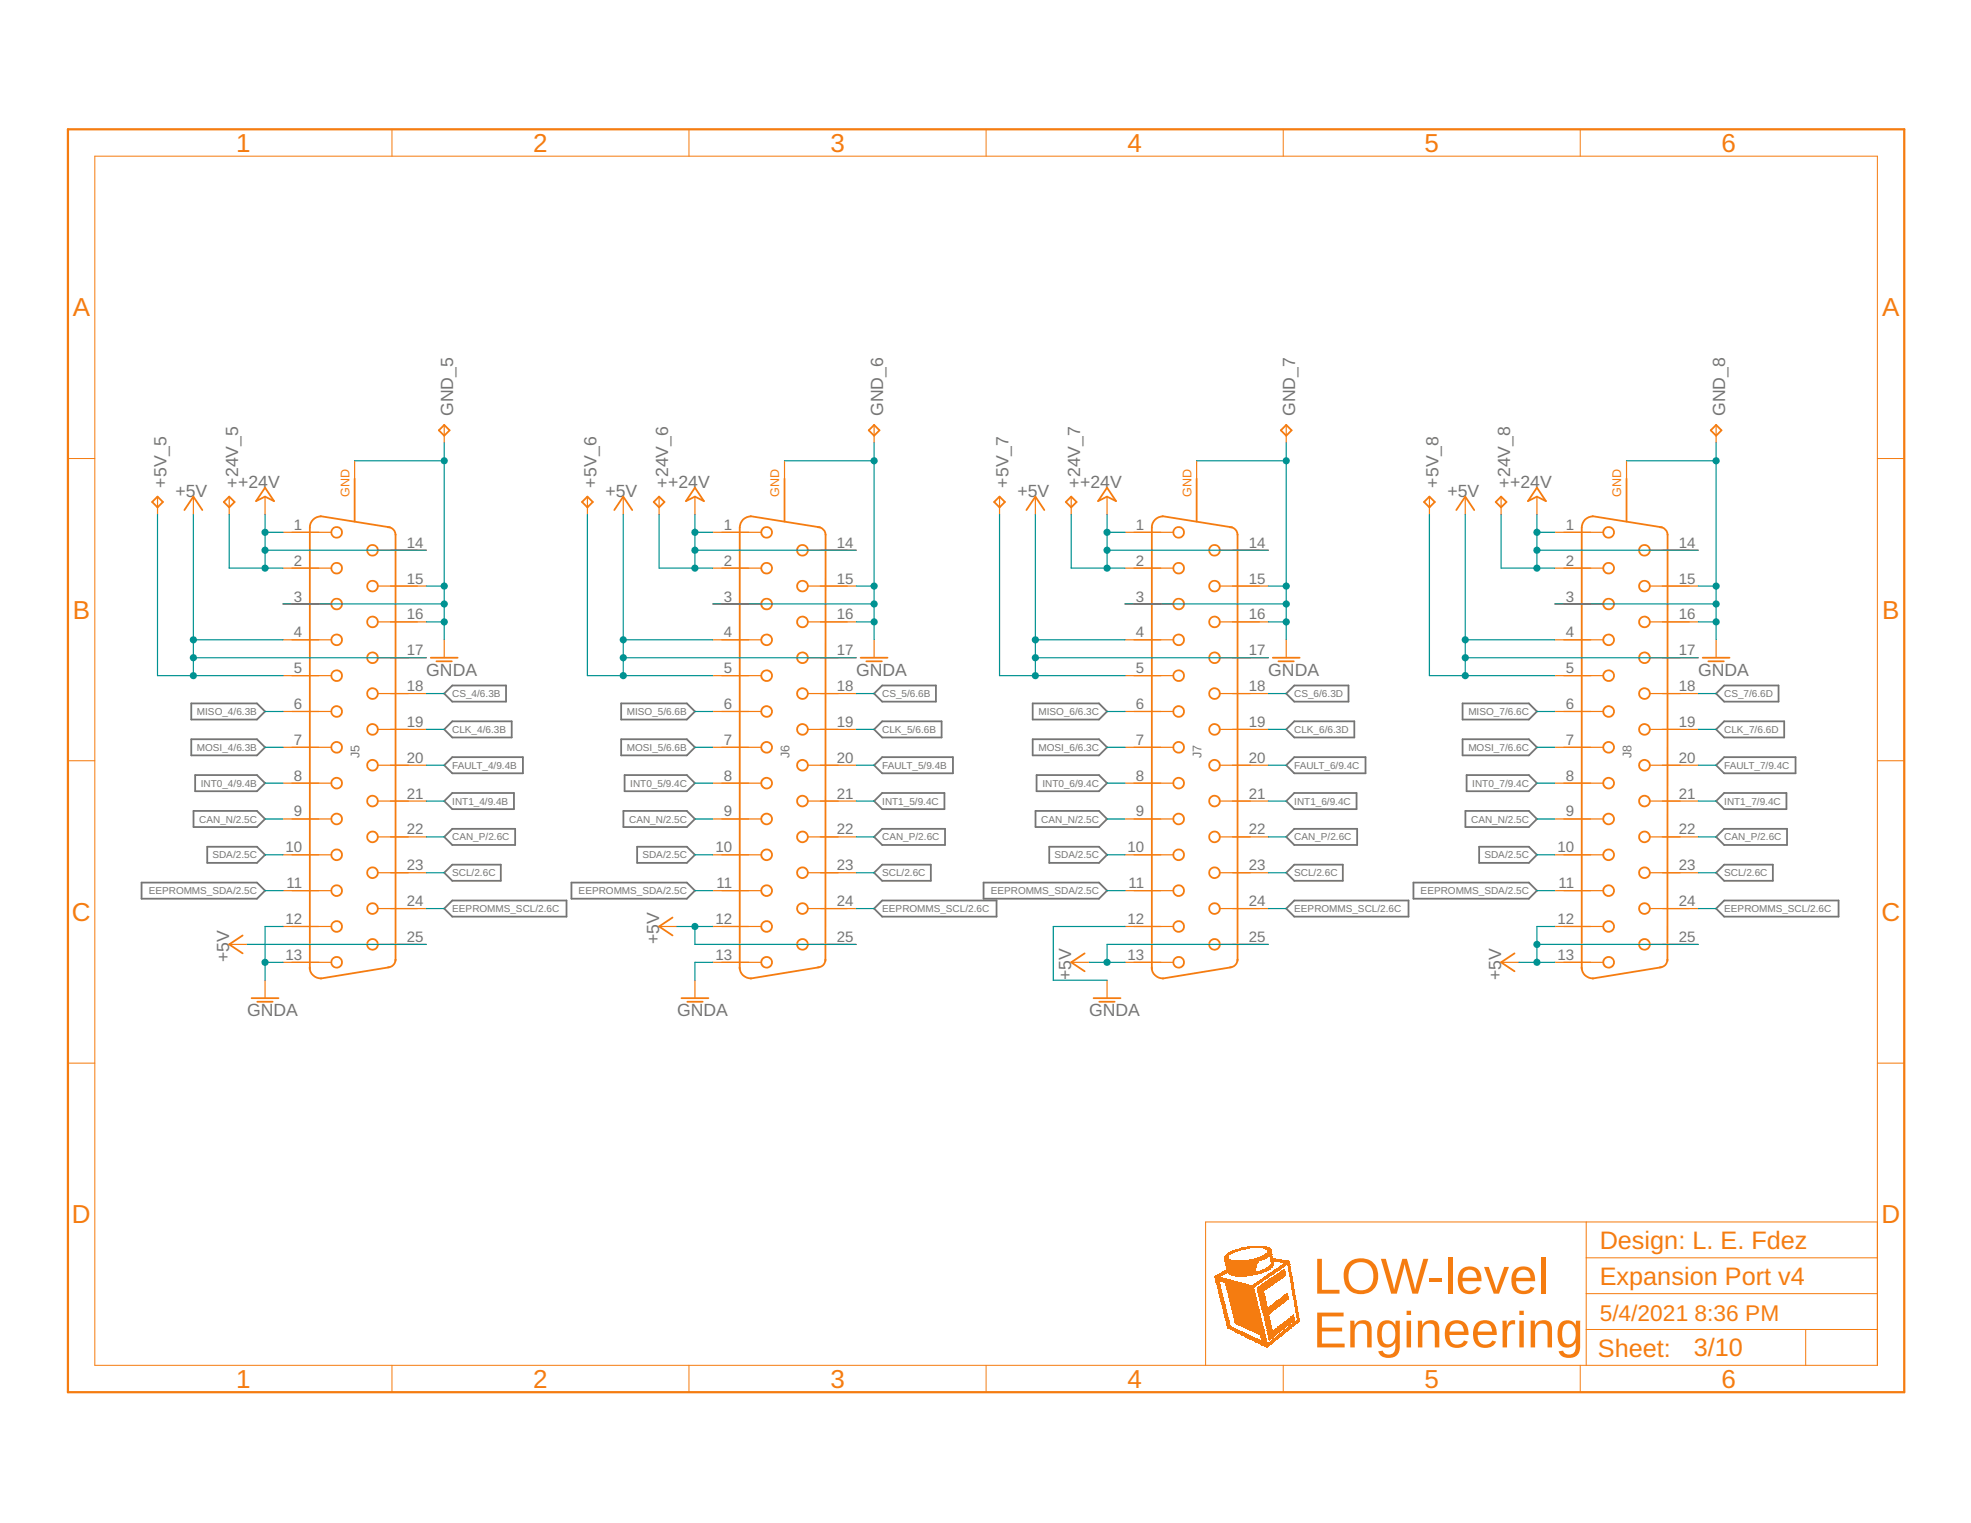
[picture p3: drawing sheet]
<svg xmlns="http://www.w3.org/2000/svg" width="279mm" height="216mm" viewBox="0 0 279 216" stroke-linecap="round" stroke-linejoin="round" font-family="sans-serif">
<defs><g id="words">
<g font-size="7.2" fill="#f57c10">
<text x="186.1" y="183.4">LOW-level</text>
<text x="186.1" y="191">Engineering</text>
</g>
<g font-size="3.7" fill="#f57c10">
<text x="33.5" y="21.5">1</text>
<text x="75.6" y="21.5">2</text>
<text x="117.7" y="21.5">3</text>
<text x="159.8" y="21.5">4</text>
<text x="201.9" y="21.5">5</text>
<text x="244.1" y="21.5">6</text>
<text x="10.3" y="44.9">A</text>
<text x="266.8" y="44.9">A</text>
<text x="10.3" y="87.7">B</text>
<text x="266.8" y="87.7">B</text>
<text x="10.2" y="130.6">C</text>
<text x="266.7" y="130.6">C</text>
<text x="10.2" y="173.4">D</text>
<text x="266.7" y="173.4">D</text>
<text x="33.5" y="196.7">1</text>
<text x="75.6" y="196.7">2</text>
<text x="117.7" y="196.7">3</text>
<text x="159.8" y="196.7">4</text>
<text x="201.9" y="196.7">5</text>
<text x="244.1" y="196.7">6</text>
</g>
<g font-size="3.6" fill="#f57c10">
<text x="226.8" y="177">Design: L. E. Fdez</text>
<text x="226.8" y="182.1">Expansion Port v4</text>
<text x="226.5" y="192.4">Sheet:</text>
<text x="240.1" y="192.3">3/10</text>
</g>
<g font-size="3.2" fill="#f57c10">
<text x="226.8" y="187.2">5/4/2021</text>
<text x="240.2" y="187.2">8:36 PM</text>
</g>
<g font-size="2.5" fill="#757575">
<text x="64.2" y="59" transform="rotate(-90 64.2 59)">GND_5</text>
<text x="125.2" y="59" transform="rotate(-90 125.2 59)">GND_6</text>
<text x="183.6" y="59" transform="rotate(-90 183.6 59)">GND_7</text>
<text x="244.5" y="59" transform="rotate(-90 244.5 59)">GND_8</text>
<text x="23.6" y="69.1" transform="rotate(-90 23.6 69.1)">+5V_5</text>
<text x="24.9" y="70.4">+5V</text>
<text x="33.8" y="69.1" transform="rotate(-90 33.8 69.1)">+24V_5</text>
<text x="33.8" y="69.1">+24V</text>
<text x="84.5" y="69.1" transform="rotate(-90 84.5 69.1)">+5V_6</text>
<text x="85.8" y="70.4">+5V</text>
<text x="94.7" y="69.1" transform="rotate(-90 94.7 69.1)">+24V_6</text>
<text x="94.7" y="69.1">+24V</text>
<text x="143" y="69.1" transform="rotate(-90 143 69.1)">+5V_7</text>
<text x="144.2" y="70.4">+5V</text>
<text x="153.1" y="69.1" transform="rotate(-90 153.1 69.1)">+24V_7</text>
<text x="153.1" y="69.1">+24V</text>
<text x="203.9" y="69.1" transform="rotate(-90 203.9 69.1)">+5V_8</text>
<text x="205.2" y="70.4">+5V</text>
<text x="214.1" y="69.1" transform="rotate(-90 214.1 69.1)">+24V_8</text>
<text x="214.1" y="69.1">+24V</text>
<text x="60.4" y="95.8">GNDA</text>
<text x="121.4" y="95.8">GNDA</text>
<text x="179.8" y="95.8">GNDA</text>
<text x="240.7" y="95.8">GNDA</text>
<text x="93.4" y="131" transform="rotate(-90 93.4 131)">V</text>
<text x="32.5" y="136.4" transform="rotate(-90 32.5 136.4)">+5V</text>
<text x="93.4" y="133.9" transform="rotate(-90 93.4 133.9)">+5</text>
<text x="212.8" y="136.1" transform="rotate(-90 212.8 136.1)">V</text>
<text x="151.8" y="139" transform="rotate(-90 151.8 139)">+5V</text>
<text x="212.8" y="139" transform="rotate(-90 212.8 139)">+5</text>
<text x="35" y="144">GNDA</text>
<text x="96" y="144">GNDA</text>
<text x="154.4" y="144">GNDA</text>
</g>
<g font-size="2.1" fill="#757575">
<text x="41.7" y="75.1">1</text>
<text x="57.7" y="77.7">14</text>
<text x="102.6" y="75.1">1</text>
<text x="118.6" y="77.7">14</text>
<text x="161" y="75.1">1</text>
<text x="177" y="77.7">14</text>
<text x="222" y="75.1">1</text>
<text x="238" y="77.7">14</text>
<text x="41.7" y="80.2">2</text>
<text x="57.7" y="82.7">15</text>
<text x="102.6" y="80.2">2</text>
<text x="118.6" y="82.7">15</text>
<text x="161" y="80.2">2</text>
<text x="177" y="82.7">15</text>
<text x="222" y="80.2">2</text>
<text x="238" y="82.7">15</text>
<text x="41.7" y="85.3">3</text>
<text x="57.7" y="87.8">16</text>
<text x="102.6" y="85.3">3</text>
<text x="118.6" y="87.8">16</text>
<text x="161" y="85.3">3</text>
<text x="177" y="87.8">16</text>
<text x="222" y="85.3">3</text>
<text x="238" y="87.8">16</text>
<text x="41.7" y="95.4">5</text>
<text x="41.7" y="90.3">4</text>
<text x="57.7" y="92.9">17</text>
<text x="102.6" y="95.4">5</text>
<text x="102.6" y="90.3">4</text>
<text x="118.6" y="92.9">17</text>
<text x="161" y="95.4">5</text>
<text x="161" y="90.3">4</text>
<text x="177" y="92.9">17</text>
<text x="222" y="95.4">5</text>
<text x="222" y="90.3">4</text>
<text x="238" y="92.9">17</text>
<text x="41.7" y="100.5">6</text>
<text x="57.7" y="98">18</text>
<text x="102.6" y="100.5">6</text>
<text x="118.6" y="98">18</text>
<text x="161" y="100.5">6</text>
<text x="177" y="98">18</text>
<text x="222" y="100.5">6</text>
<text x="238" y="98">18</text>
<text x="41.7" y="105.6">7</text>
<text x="57.7" y="103">19</text>
<text x="102.6" y="105.6">7</text>
<text x="118.6" y="103">19</text>
<text x="161" y="105.6">7</text>
<text x="177" y="103">19</text>
<text x="222" y="105.6">7</text>
<text x="238" y="103">19</text>
<text x="41.7" y="110.7">8</text>
<text x="57.7" y="113.2">21</text>
<text x="57.7" y="108.1">20</text>
<text x="102.6" y="110.7">8</text>
<text x="118.6" y="113.2">21</text>
<text x="118.6" y="108.1">20</text>
<text x="161" y="110.7">8</text>
<text x="177" y="113.2">21</text>
<text x="177" y="108.1">20</text>
<text x="222" y="110.7">8</text>
<text x="238" y="113.2">21</text>
<text x="238" y="108.1">20</text>
<text x="41.7" y="115.7">9</text>
<text x="57.7" y="118.3">22</text>
<text x="102.6" y="115.7">9</text>
<text x="118.6" y="118.3">22</text>
<text x="161" y="115.7">9</text>
<text x="177" y="118.3">22</text>
<text x="222" y="115.7">9</text>
<text x="238" y="118.3">22</text>
<text x="40.5" y="120.8">10</text>
<text x="40.6" y="125.9">11</text>
<text x="57.7" y="123.4">23</text>
<text x="101.4" y="120.8">10</text>
<text x="101.6" y="125.9">11</text>
<text x="118.6" y="123.4">23</text>
<text x="159.8" y="120.8">10</text>
<text x="160" y="125.9">11</text>
<text x="177" y="123.4">23</text>
<text x="220.8" y="120.8">10</text>
<text x="220.9" y="125.9">11</text>
<text x="238" y="123.4">23</text>
<text x="40.5" y="131">12</text>
<text x="57.7" y="128.4">24</text>
<text x="101.4" y="131">12</text>
<text x="118.6" y="128.4">24</text>
<text x="159.8" y="131">12</text>
<text x="177" y="128.4">24</text>
<text x="220.8" y="131">12</text>
<text x="238" y="128.4">24</text>
<text x="40.5" y="136.1">13</text>
<text x="57.7" y="133.5">25</text>
<text x="101.4" y="136.1">13</text>
<text x="118.6" y="133.5">25</text>
<text x="159.8" y="136.1">13</text>
<text x="177" y="133.5">25</text>
<text x="220.8" y="136.1">13</text>
<text x="238" y="133.5">25</text>
</g>
<g font-size="1.8" fill="#f57c10">
<text x="49.5" y="70.4" transform="rotate(-90 49.5 70.4)">GND</text>
<text x="110.5" y="70.4" transform="rotate(-90 110.5 70.4)">GND</text>
<text x="168.9" y="70.4" transform="rotate(-90 168.9 70.4)">GND</text>
<text x="229.8" y="70.4" transform="rotate(-90 229.8 70.4)">GND</text>
</g>
<g font-size="1.8" fill="#757575">
<text x="51" y="107.5" transform="rotate(-90 51 107.5)">J5</text>
<text x="111.9" y="107.5" transform="rotate(-90 111.9 107.5)">J6</text>
<text x="170.3" y="107.5" transform="rotate(-90 170.3 107.5)">J7</text>
<text x="231.3" y="107.5" transform="rotate(-90 231.3 107.5)">J8</text>
</g>
<g font-size="1.4" fill="#757575">
<text x="27.9" y="101.4">MISO_4/6.3B</text>
<text x="64.1" y="98.8">CS_4/6.3B</text>
<text x="88.9" y="101.4">MISO_5/6.6B</text>
<text x="125.1" y="98.8">CS_5/6.6B</text>
<text x="147.2" y="101.4">MISO_6/6.3C</text>
<text x="183.5" y="98.8">CS_6/6.3D</text>
<text x="208.2" y="101.4">MISO_7/6.6C</text>
<text x="244.4" y="98.8">CS_7/6.6D</text>
<text x="27.9" y="106.4">MOSI_4/6.3B</text>
<text x="64.1" y="103.9">CLK_4/6.3B</text>
<text x="88.9" y="106.4">MOSI_5/6.6B</text>
<text x="125.1" y="103.9">CLK_5/6.6B</text>
<text x="147.2" y="106.4">MOSI_6/6.3C</text>
<text x="183.5" y="103.9">CLK_6/6.3D</text>
<text x="208.2" y="106.4">MOSI_7/6.6C</text>
<text x="244.4" y="103.9">CLK_7/6.6D</text>
<text x="28.5" y="111.5">INT0_4/9.4B</text>
<text x="64.1" y="109">FAULT_4/9.4B</text>
<text x="89.4" y="111.5">INT0_5/9.4C</text>
<text x="125.1" y="109">FAULT_5/9.4B</text>
<text x="147.8" y="111.5">INT0_6/9.4C</text>
<text x="183.5" y="109">FAULT_6/9.4C</text>
<text x="208.7" y="111.5">INT0_7/9.4C</text>
<text x="244.4" y="109">FAULT_7/9.4C</text>
<text x="28.3" y="116.6">CAN_N/2.5C</text>
<text x="64.1" y="119.1">CAN_P/2.6C</text>
<text x="64.1" y="114.1">INT1_4/9.4B</text>
<text x="89.2" y="116.6">CAN_N/2.5C</text>
<text x="125.1" y="119.1">CAN_P/2.6C</text>
<text x="125.1" y="114.1">INT1_5/9.4C</text>
<text x="147.6" y="116.6">CAN_N/2.5C</text>
<text x="183.5" y="119.1">CAN_P/2.6C</text>
<text x="183.5" y="114.1">INT1_6/9.4C</text>
<text x="208.6" y="116.6">CAN_N/2.5C</text>
<text x="244.4" y="114.1">INT1_7/9.4C</text>
<text x="244.4" y="119.1">CAN_P/2.6C</text>
<text x="30.1" y="121.7">SDA/2.5C</text>
<text x="64.1" y="124.2">SCL/2.6C</text>
<text x="91.1" y="121.7">SDA/2.5C</text>
<text x="125.1" y="124.2">SCL/2.6C</text>
<text x="149.5" y="121.7">SDA/2.5C</text>
<text x="183.5" y="124.2">SCL/2.6C</text>
<text x="210.4" y="121.7">SDA/2.5C</text>
<text x="244.4" y="124.2">SCL/2.6C</text>
<text x="21.1" y="126.8">EEPROMMS_SDA/2.5C</text>
<text x="64.1" y="129.3">EEPROMMS_SCL/2.6C</text>
<text x="82" y="126.8">EEPROMMS_SDA/2.5C</text>
<text x="125.1" y="129.3">EEPROMMS_SCL/2.6C</text>
<text x="140.4" y="126.8">EEPROMMS_SDA/2.5C</text>
<text x="183.5" y="129.3">EEPROMMS_SCL/2.6C</text>
<text x="201.4" y="126.8">EEPROMMS_SDA/2.5C</text>
<text x="244.4" y="129.3">EEPROMMS_SCL/2.6C</text>
</g>
</g></defs>
<g fill="none" stroke="#757575" stroke-width=".25">
<path d="M27.1 99.7h9.3l1.2 1.2-1.2 1.1h-9.3zM64.1 97.2h7.6v2.3h-7.6l-1.1-1.2zM88.1 99.7h9.3l1.1 1.2-1.1 1.1h-9.3zM125.1 97.2h7.6v2.3h-7.6l-1.2-1.2zM146.4 99.7h9.4l1.1 1.2-1.1 1.1h-9.4zM183.5 97.2h7.7v2.3h-7.7l-1.2-1.2zM207.3 99.7h9.4l1.2 1.2-1.2 1.1h-9.4zM243.3 98.3l1.1-1.1h7.7v2.3h-7.7zM27.1 104.8h9.3l1.2 1.1-1.2 1.2h-9.3zM27.4 115h9l1.2 1.1-1.2 1.1h-9zM27.7 109.9h8.7l1.2 1.1-1.2 1.2h-8.7zM63 118.6l1.1-1.1h8.9v2.3h-8.9z"/>
<path d="M64.1 112.4h8.8v2.3h-8.8l-1.1-1.1zM64.1 107.3h10v2.3h-10l-1.1-1.1zM64.1 102.3h8.4v2.2h-8.4l-1.1-1.1zM88.1 104.8h9.3l1.1 1.1-1.1 1.2h-9.3zM88.4 115h9l1.1 1.1-1.1 1.1h-9zM88.5 109.9h8.9l1.1 1.1-1.1 1.2h-8.9zM125.1 112.4h8.8v2.3h-8.8l-1.2-1.1zM125.1 107.3h10v2.3h-10l-1.2-1.1zM125.1 102.3h8.4v2.2h-8.4l-1.2-1.1zM125.1 117.5h8.9v2.3h-8.9l-1.2-1.2zM146.4 104.8h9.4l1.1 1.1-1.1 1.2h-9.4zM146.8 115h9l1.1 1.1-1.1 1.1h-9z"/>
<path d="M146.9 109.9h8.9l1.1 1.1-1.1 1.2h-8.9zM183.5 112.4h8.8v2.3h-8.8l-1.2-1.1zM183.5 107.3h10.1v2.3h-10.1l-1.2-1.1zM183.5 102.3h8.5v2.2h-8.5l-1.2-1.1zM183.5 117.5h8.9v2.3h-8.9l-1.2-1.2zM207.3 104.8h9.4l1.2 1.1-1.2 1.2h-9.4zM207.7 115h9l1.2 1.1-1.2 1.1h-9zM207.9 109.9h8.8l1.2 1.1-1.2 1.2h-8.8zM243.3 113.6l1.1-1.2h8.8v2.3h-8.8zM243.3 108.5l1.1-1.2h10.1v2.3h-10.1zM243.3 103.4l1.1-1.1h8.5v2.2h-8.5zM244.4 117.5h8.9v2.3h-8.9l-1.1-1.2z"/>
<path d="M20.1 125.1h16.3l1.2 1.2-1.2 1.1h-16.3zM29.4 120h7l1.2 1.2-1.2 1.1h-7zM63 123.7l1.1-1.1h6.9v2.3h-6.9zM63 128.8l1.1-1.1h16.2v2.2h-16.2zM81 125.1h16.4l1.1 1.2-1.1 1.1h-16.4zM90.3 120h7.1l1.1 1.2-1.1 1.1h-7.1zM125.1 122.6h6.9v2.3h-6.9l-1.2-1.2zM125.1 127.7h16.2v2.2h-16.2l-1.2-1.1zM139.4 125.1h16.4l1.1 1.2-1.1 1.1h-16.4zM148.7 120h7.1l1.1 1.2-1.1 1.1h-7.1zM183.5 122.6h6.9v2.3h-6.9l-1.2-1.2zM183.5 127.7h16.2v2.2h-16.2l-1.2-1.1z"/>
<path d="M200.4 125.1h16.3l1.2 1.2-1.2 1.1h-16.3zM209.7 120h7l1.2 1.2-1.2 1.1h-7zM244.4 122.6h6.9v2.3h-6.9l-1.1-1.2zM244.4 127.7h16.2v2.2h-16.2l-1.1-1.1z"/>
</g>
<g fill="#f57c10">
<path d="M179.5 191h.2z" fill-rule="evenodd"/>
<path d="M179.4 190.9l.3 .1z" fill-rule="evenodd"/>
<path d="M179.4 190.9h.4z" fill-rule="evenodd"/>
<path d="M179.3 190.9h.5z" fill-rule="evenodd"/>
<path d="M179.3 190.8l.5 .1z" fill-rule="evenodd"/>
<path d="M179.2 190.8h.7z" fill-rule="evenodd"/>
<path d="M179.1 190.8h.9z" fill-rule="evenodd"/>
<path d="M179 190.7l1 .1z" fill-rule="evenodd"/>
<path d="M178.9 190.7h1.1z" fill-rule="evenodd"/>
<path d="M178.8 190.6l1.3 .1z" fill-rule="evenodd"/>
<path d="M178.8 190.6h1.3z" fill-rule="evenodd"/>
<path d="M178.7 190.6h1.5z" fill-rule="evenodd"/>
<path d="M178.6 190.5l1.6 .1z" fill-rule="evenodd"/>
<path d="M178.6 190.5h1.7z" fill-rule="evenodd"/>
<path d="M178.5 190.5h1.8z" fill-rule="evenodd"/>
<path d="M178.4 190.4l1.3 .1z" fill-rule="evenodd"/>
<path d="M179.7 190.4l.7 .1z" fill-rule="evenodd"/>
<path d="M178.3 190.4h1.3z" fill-rule="evenodd"/>
<path d="M179.8 190.4h.6z" fill-rule="evenodd"/>
<path d="M178.2 190.3l1.4 .1z" fill-rule="evenodd"/>
<path d="M179.9 190.3l.5 .1z" fill-rule="evenodd"/>
<path d="M178.2 190.3l1.4 .1z" fill-rule="evenodd"/>
<path d="M179.9 190.3l.6 .1z" fill-rule="evenodd"/>
<path d="M178.1 190.3h1.5z" fill-rule="evenodd"/>
<path d="M179.9 190.3h.7z" fill-rule="evenodd"/>
<path d="M178 190.2l1.6 .1z" fill-rule="evenodd"/>
<path d="M180 190.2l.6 .1z" fill-rule="evenodd"/>
<path d="M177.9 190.2h1.7z" fill-rule="evenodd"/>
<path d="M180 190.2h.6z" fill-rule="evenodd"/>
<path d="M177.9 190.1l1.7 .1z" fill-rule="evenodd"/>
<path d="M180.1 190.1l.6 .1z" fill-rule="evenodd"/>
<path d="M177.8 190.1l1.8 .1z" fill-rule="evenodd"/>
<path d="M180.1 190.1l.6 .1z" fill-rule="evenodd"/>
<path d="M177.7 190.1h1.9z" fill-rule="evenodd"/>
<path d="M180.1 190.1h.7z" fill-rule="evenodd"/>
<path d="M177.6 190l2 .1z" fill-rule="evenodd"/>
<path d="M180.2 190l.6 .1z" fill-rule="evenodd"/>
<path d="M177.5 190h1.2z" fill-rule="evenodd"/>
<path d="M178.8 190h.8z" fill-rule="evenodd"/>
<path d="M180.3 190h.5z" fill-rule="evenodd"/>
<path d="M177.5 189.9l1.1 .1z" fill-rule="evenodd"/>
<path d="M178.8 189.9l.7 .1z" fill-rule="evenodd"/>
<path d="M179.9 189.9l.1 .1z" fill-rule="evenodd"/>
<path d="M180.3 189.9l.6 .1z" fill-rule="evenodd"/>
<path d="M177.4 189.9l1.1 .1z" fill-rule="evenodd"/>
<path d="M178.8 189.9l.7 .1z" fill-rule="evenodd"/>
<path d="M179.9 189.9l.1 .1z" fill-rule="evenodd"/>
<path d="M180.4 189.9l.6 .1z" fill-rule="evenodd"/>
<path d="M177.3 189.9h1.2z" fill-rule="evenodd"/>
<path d="M178.8 189.9h.7z" fill-rule="evenodd"/>
<path d="M179.9 189.9h.2z" fill-rule="evenodd"/>
<path d="M180.4 189.9h.6z" fill-rule="evenodd"/>
<path d="M177.2 189.8l1.2 .1z" fill-rule="evenodd"/>
<path d="M178.8 189.8l.7 .1z" fill-rule="evenodd"/>
<path d="M179.9 189.8l.2 .1z" fill-rule="evenodd"/>
<path d="M180.4 189.8l.6 .1z" fill-rule="evenodd"/>
<path d="M177.1 189.8h1.2z" fill-rule="evenodd"/>
<path d="M178.8 189.8h.7z" fill-rule="evenodd"/>
<path d="M179.9 189.8h.3z" fill-rule="evenodd"/>
<path d="M180.5 189.8h.6z" fill-rule="evenodd"/>
<path d="M177.1 189.8h1.1z" fill-rule="evenodd"/>
<path d="M178.7 189.8h.8z" fill-rule="evenodd"/>
<path d="M179.9 189.8h.3z" fill-rule="evenodd"/>
<path d="M180.5 189.8h.7z" fill-rule="evenodd"/>
<path d="M177 189.7l1.1 .1z" fill-rule="evenodd"/>
<path d="M178.7 189.7l.8 .1z" fill-rule="evenodd"/>
<path d="M179.9 189.7l.4 .1z" fill-rule="evenodd"/>
<path d="M180.6 189.7l.6 .1z" fill-rule="evenodd"/>
<path d="M176.9 189.7h1.2z" fill-rule="evenodd"/>
<path d="M178.7 189.7h.8z" fill-rule="evenodd"/>
<path d="M179.8 189.7h.5z" fill-rule="evenodd"/>
<path d="M180.6 189.7h.6z" fill-rule="evenodd"/>
<path d="M176.8 189.7h1.2z" fill-rule="evenodd"/>
<path d="M178.7 189.7h.8z" fill-rule="evenodd"/>
<path d="M179.8 189.7h.6z" fill-rule="evenodd"/>
<path d="M180.7 189.7h.6z" fill-rule="evenodd"/>
<path d="M176.8 189.6l1.1 .1z" fill-rule="evenodd"/>
<path d="M178.7 189.6l.8 .1z" fill-rule="evenodd"/>
<path d="M179.9 189.6l.5 .1z" fill-rule="evenodd"/>
<path d="M180.7 189.6l.7 .1z" fill-rule="evenodd"/>
<path d="M176.7 189.6h1.1z" fill-rule="evenodd"/>
<path d="M178.7 189.6h.8z" fill-rule="evenodd"/>
<path d="M179.9 189.6h.5z" fill-rule="evenodd"/>
<path d="M180.8 189.6h.6z" fill-rule="evenodd"/>
<path d="M176.6 189.5l1.1 .1z" fill-rule="evenodd"/>
<path d="M178.7 189.5l.8 .1z" fill-rule="evenodd"/>
<path d="M179.8 189.5l.7 .1z" fill-rule="evenodd"/>
<path d="M180.8 189.5l.6 .1z" fill-rule="evenodd"/>
<path d="M176.5 189.5h1.1z" fill-rule="evenodd"/>
<path d="M178.6 189.5h.9z" fill-rule="evenodd"/>
<path d="M179.8 189.5h.8z" fill-rule="evenodd"/>
<path d="M180.9 189.5h.6z" fill-rule="evenodd"/>
<path d="M176.4 189.5h1.1z" fill-rule="evenodd"/>
<path d="M178.6 189.5h.8z" fill-rule="evenodd"/>
<path d="M179.8 189.5h.8z" fill-rule="evenodd"/>
<path d="M180.9 189.5h.6z" fill-rule="evenodd"/>
<path d="M176.4 189.4l1.1 .1z" fill-rule="evenodd"/>
<path d="M178.6 189.4l.8 .1z" fill-rule="evenodd"/>
<path d="M179.8 189.4l.8 .1z" fill-rule="evenodd"/>
<path d="M181 189.4l.6 .1z" fill-rule="evenodd"/>
<path d="M176.3 189.4h1.1z" fill-rule="evenodd"/>
<path d="M178.6 189.4h.8z" fill-rule="evenodd"/>
<path d="M179.8 189.4h.9z" fill-rule="evenodd"/>
<path d="M181 189.4h.6z" fill-rule="evenodd"/>
<path d="M176.2 189.4h1.1z" fill-rule="evenodd"/>
<path d="M178.6 189.4h.8z" fill-rule="evenodd"/>
<path d="M179.8 189.4h.9z" fill-rule="evenodd"/>
<path d="M181.1 189.4h.6z" fill-rule="evenodd"/>
<path d="M176.1 189.3l1.1 .1z" fill-rule="evenodd"/>
<path d="M178.6 189.3l.8 .1z" fill-rule="evenodd"/>
<path d="M179.8 189.3l1 .1z" fill-rule="evenodd"/>
<path d="M181.1 189.3l.6 .1z" fill-rule="evenodd"/>
<path d="M176.1 189.3h1z" fill-rule="evenodd"/>
<path d="M178.6 189.3h.8z" fill-rule="evenodd"/>
<path d="M179.8 189.3h1z" fill-rule="evenodd"/>
<path d="M181.2 189.3h.6z" fill-rule="evenodd"/>
<path d="M176 189.2l1.1 .1z" fill-rule="evenodd"/>
<path d="M178.6 189.2l.8 .1z" fill-rule="evenodd"/>
<path d="M179.8 189.2l1.1 .1z" fill-rule="evenodd"/>
<path d="M181.2 189.2l.6 .1z" fill-rule="evenodd"/>
<path d="M175.9 189.2h1.1z" fill-rule="evenodd"/>
<path d="M178.6 189.2h.8z" fill-rule="evenodd"/>
<path d="M179.7 189.2h1.3z" fill-rule="evenodd"/>
<path d="M181.3 189.2h.5z" fill-rule="evenodd"/>
<path d="M175.9 189.2h1z" fill-rule="evenodd"/>
<path d="M178.5 189.2h.8z" fill-rule="evenodd"/>
<path d="M179.7 189.2h1.3z" fill-rule="evenodd"/>
<path d="M181.3 189.2h.6z" fill-rule="evenodd"/>
<path d="M175.8 189.1l1 .1z" fill-rule="evenodd"/>
<path d="M178.4 189.1l.9 .1z" fill-rule="evenodd"/>
<path d="M179.7 189.1l1.3 .1z" fill-rule="evenodd"/>
<path d="M181.4 189.1l.6 .1z" fill-rule="evenodd"/>
<path d="M175.7 189.1h1z" fill-rule="evenodd"/>
<path d="M178.4 189.1h.9z" fill-rule="evenodd"/>
<path d="M179.7 189.1h1.3z" fill-rule="evenodd"/>
<path d="M181.4 189.1h.6z" fill-rule="evenodd"/>
<path d="M175.6 189l1.1 .1z" fill-rule="evenodd"/>
<path d="M178.3 189l1 .1z" fill-rule="evenodd"/>
<path d="M179.7 189l1.4 .1z" fill-rule="evenodd"/>
<path d="M181.4 189l.6 .1z" fill-rule="evenodd"/>
<path d="M175.5 189l1.1 .1z" fill-rule="evenodd"/>
<path d="M178.2 189l1.1 .1z" fill-rule="evenodd"/>
<path d="M179.7 189l1.5 .1z" fill-rule="evenodd"/>
<path d="M181.5 189l.6 .1z" fill-rule="evenodd"/>
<path d="M175.5 189h1z" fill-rule="evenodd"/>
<path d="M178.1 189h1.2z" fill-rule="evenodd"/>
<path d="M179.7 189h1.5z" fill-rule="evenodd"/>
<path d="M181.5 189h.6z" fill-rule="evenodd"/>
<path d="M175.4 188.9l1 .1z" fill-rule="evenodd"/>
<path d="M178 188.9l1.3 .1z" fill-rule="evenodd"/>
<path d="M179.7 188.9l1.6 .1z" fill-rule="evenodd"/>
<path d="M181.6 188.9l.6 .1z" fill-rule="evenodd"/>
<path d="M175.3 188.9h1z" fill-rule="evenodd"/>
<path d="M177.9 188.9h1.4z" fill-rule="evenodd"/>
<path d="M179.6 188.9h1.7z" fill-rule="evenodd"/>
<path d="M181.6 188.9h.6z" fill-rule="evenodd"/>
<path d="M175.2 188.8l1.1 .1z" fill-rule="evenodd"/>
<path d="M177.8 188.8l1.5 .1z" fill-rule="evenodd"/>
<path d="M179.7 188.8l1.7 .1z" fill-rule="evenodd"/>
<path d="M181.7 188.8l.6 .1z" fill-rule="evenodd"/>
<path d="M175.2 188.8l1 .1z" fill-rule="evenodd"/>
<path d="M177.7 188.8l1.6 .1z" fill-rule="evenodd"/>
<path d="M179.7 188.8l1.7 .1z" fill-rule="evenodd"/>
<path d="M181.7 188.8l.6 .1z" fill-rule="evenodd"/>
<path d="M175.1 188.8h1z" fill-rule="evenodd"/>
<path d="M177.7 188.8h1.6z" fill-rule="evenodd"/>
<path d="M179.7 188.8h1.7z" fill-rule="evenodd"/>
<path d="M181.8 188.8h.6z" fill-rule="evenodd"/>
<path d="M175 188.7l1 .1z" fill-rule="evenodd"/>
<path d="M177.6 188.7l1.7 .1z" fill-rule="evenodd"/>
<path d="M179.6 188.7l1.9 .1z" fill-rule="evenodd"/>
<path d="M181.8 188.7l.6 .1z" fill-rule="evenodd"/>
<path d="M174.9 188.7h1z" fill-rule="evenodd"/>
<path d="M177.5 188.7h1.7z" fill-rule="evenodd"/>
<path d="M179.6 188.7h1.9z" fill-rule="evenodd"/>
<path d="M181.9 188.7h.6z" fill-rule="evenodd"/>
<path d="M174.9 188.7h.9z" fill-rule="evenodd"/>
<path d="M177.4 188.7h1.8z" fill-rule="evenodd"/>
<path d="M179.6 188.7h2z" fill-rule="evenodd"/>
<path d="M181.9 188.7h.6z" fill-rule="evenodd"/>
<path d="M174.8 188.6l.9 .1z" fill-rule="evenodd"/>
<path d="M177.3 188.6l1.9 .1z" fill-rule="evenodd"/>
<path d="M179.6 188.6l.8 .1z" fill-rule="evenodd"/>
<path d="M180.4 188.6l1.2 .1z" fill-rule="evenodd"/>
<path d="M181.9 188.6l.7 .1z" fill-rule="evenodd"/>
<path d="M174.7 188.6h1z" fill-rule="evenodd"/>
<path d="M177.2 188.6h2z" fill-rule="evenodd"/>
<path d="M179.6 188.6h.8z" fill-rule="evenodd"/>
<path d="M180.5 188.6h1.2z" fill-rule="evenodd"/>
<path d="M182 188.6h.6z" fill-rule="evenodd"/>
<path d="M174.6 188.6h1z" fill-rule="evenodd"/>
</g>
<g fill="#f57c10">
<path d="M179.5 191h.2zM179.5 191h.2z"/>
<path d="M179.4 190.9l.3 .1zM179.4 190.9l.3 .1z"/>
<path d="M179.4 190.9h.4zM179.4 190.9h.4z"/>
<path d="M179.3 190.9h.5zM179.3 190.9h.5z"/>
<path d="M179.3 190.8l.5 .1zM179.3 190.8l.5 .1z"/>
<path d="M179.2 190.8h.7zM179.2 190.8h.7z"/>
<path d="M179.1 190.8h.9zM179.1 190.8h.9z"/>
<path d="M179 190.7l1 .1zM179 190.7l1 .1z"/>
<path d="M178.9 190.7h1.1zM178.9 190.7h1.1z"/>
<path d="M178.8 190.6l1.3 .1zM178.8 190.6l1.3 .1z"/>
<path d="M178.8 190.6h1.3zM178.8 190.6h1.3z"/>
<path d="M178.7 190.6h1.5zM178.7 190.6h1.5z"/>
<path d="M178.6 190.5l1.6 .1zM178.6 190.5l1.6 .1z"/>
<path d="M178.6 190.5h1.7zM178.6 190.5h1.7z"/>
<path d="M178.5 190.5h1.8zM178.5 190.5h1.8z"/>
<path d="M178.4 190.4l1.3 .1zM178.4 190.4l1.3 .1z"/>
<path d="M179.7 190.4l.7 .1zM179.7 190.4l.7 .1z"/>
<path d="M178.3 190.4h1.3zM178.3 190.4h1.3z"/>
<path d="M179.8 190.4h.6zM179.8 190.4h.6z"/>
<path d="M178.2 190.3l1.4 .1zM178.2 190.3l1.4 .1z"/>
<path d="M179.9 190.3l.5 .1zM179.9 190.3l.5 .1z"/>
<path d="M178.2 190.3l1.4 .1zM178.2 190.3l1.4 .1z"/>
<path d="M179.9 190.3l.6 .1zM179.9 190.3l.6 .1z"/>
<path d="M178.1 190.3h1.5zM178.1 190.3h1.5z"/>
<path d="M179.9 190.3h.7zM179.9 190.3h.7z"/>
<path d="M178 190.2l1.6 .1zM178 190.2l1.6 .1z"/>
<path d="M180 190.2l.6 .1zM180 190.2l.6 .1z"/>
<path d="M177.9 190.2h1.7zM177.9 190.2h1.7z"/>
<path d="M180 190.2h.6zM180 190.2h.6z"/>
<path d="M177.9 190.1l1.7 .1zM177.9 190.1l1.7 .1z"/>
<path d="M180.1 190.1l.6 .1zM180.1 190.1l.6 .1z"/>
<path d="M177.8 190.1l1.8 .1zM177.8 190.1l1.8 .1z"/>
<path d="M180.1 190.1l.6 .1zM180.1 190.1l.6 .1z"/>
<path d="M177.7 190.1h1.9zM177.7 190.1h1.9z"/>
<path d="M180.1 190.1h.7zM180.1 190.1h.7z"/>
<path d="M177.6 190l2 .1zM177.6 190l2 .1z"/>
<path d="M180.2 190l.6 .1zM180.2 190l.6 .1z"/>
<path d="M177.5 190h1.2zM177.5 190h1.2z"/>
<path d="M178.8 190h.8zM178.8 190h.8z"/>
<path d="M180.3 190h.5zM180.3 190h.5z"/>
<path d="M177.5 189.9l1.1 .1zM177.5 189.9l1.1 .1z"/>
<path d="M178.8 189.9l.7 .1zM178.8 189.9l.7 .1z"/>
<path d="M179.9 189.9l.1 .1zM179.9 189.9l.1 .1z"/>
<path d="M180.3 189.9l.6 .1zM180.3 189.9l.6 .1z"/>
<path d="M177.4 189.9l1.1 .1zM177.4 189.9l1.1 .1z"/>
<path d="M178.8 189.9l.7 .1zM178.8 189.9l.7 .1z"/>
<path d="M179.9 189.9l.1 .1zM179.9 189.9l.1 .1z"/>
<path d="M180.4 189.9l.6 .1zM180.4 189.9l.6 .1z"/>
<path d="M177.3 189.9h1.2zM177.3 189.9h1.2z"/>
<path d="M178.8 189.9h.7zM178.8 189.9h.7z"/>
<path d="M179.9 189.9h.2zM179.9 189.9h.2z"/>
<path d="M180.4 189.9h.6zM180.4 189.9h.6z"/>
<path d="M177.2 189.8l1.2 .1zM177.2 189.8l1.2 .1z"/>
<path d="M178.8 189.8l.7 .1zM178.8 189.8l.7 .1z"/>
<path d="M179.9 189.8l.2 .1zM179.9 189.8l.2 .1z"/>
<path d="M180.4 189.8l.6 .1zM180.4 189.8l.6 .1z"/>
<path d="M177.1 189.8h1.2zM177.1 189.8h1.2z"/>
<path d="M178.8 189.8h.7zM178.8 189.8h.7z"/>
<path d="M179.9 189.8h.3zM179.9 189.8h.3z"/>
<path d="M180.5 189.8h.6zM180.5 189.8h.6z"/>
<path d="M177.1 189.8h1.1zM177.1 189.8h1.1z"/>
<path d="M178.7 189.8h.8zM178.7 189.8h.8z"/>
<path d="M179.9 189.8h.3zM179.9 189.8h.3z"/>
<path d="M180.5 189.8h.7zM180.5 189.8h.7z"/>
<path d="M177 189.7l1.1 .1zM177 189.7l1.1 .1z"/>
<path d="M178.7 189.7l.8 .1zM178.7 189.7l.8 .1z"/>
<path d="M179.9 189.7l.4 .1zM179.9 189.7l.4 .1z"/>
<path d="M180.6 189.7l.6 .1zM180.6 189.7l.6 .1z"/>
<path d="M176.9 189.7h1.2zM176.9 189.7h1.2z"/>
<path d="M178.7 189.7h.8zM178.7 189.7h.8z"/>
<path d="M179.8 189.7h.5zM179.8 189.7h.5z"/>
<path d="M180.6 189.7h.6zM180.6 189.7h.6z"/>
<path d="M176.8 189.7h1.2zM176.8 189.7h1.2z"/>
<path d="M178.7 189.7h.8zM178.7 189.7h.8z"/>
<path d="M179.8 189.7h.6zM179.8 189.7h.6z"/>
<path d="M180.7 189.7h.6zM180.7 189.7h.6z"/>
<path d="M176.8 189.6l1.1 .1zM176.8 189.6l1.1 .1z"/>
<path d="M178.7 189.6l.8 .1zM178.7 189.6l.8 .1z"/>
<path d="M179.9 189.6l.5 .1zM179.9 189.6l.5 .1z"/>
<path d="M180.7 189.6l.7 .1zM180.7 189.6l.7 .1z"/>
<path d="M176.7 189.6h1.1zM176.7 189.6h1.1z"/>
<path d="M178.7 189.6h.8zM178.7 189.6h.8z"/>
<path d="M179.9 189.6h.5zM179.9 189.6h.5z"/>
<path d="M180.8 189.6h.6zM180.8 189.6h.6z"/>
<path d="M176.6 189.5l1.1 .1zM176.6 189.5l1.1 .1z"/>
<path d="M178.7 189.5l.8 .1zM178.7 189.5l.8 .1z"/>
<path d="M179.8 189.5l.7 .1zM179.8 189.5l.7 .1z"/>
<path d="M180.8 189.5l.6 .1zM180.8 189.5l.6 .1z"/>
<path d="M176.5 189.5h1.1zM176.5 189.5h1.1z"/>
<path d="M178.6 189.5h.9zM178.6 189.5h.9z"/>
<path d="M179.8 189.5h.8zM179.8 189.5h.8z"/>
<path d="M180.9 189.5h.6zM180.9 189.5h.6z"/>
<path d="M176.4 189.5h1.1zM176.4 189.5h1.1z"/>
<path d="M178.6 189.5h.8zM178.6 189.5h.8z"/>
<path d="M179.8 189.5h.8zM179.8 189.5h.8z"/>
<path d="M180.9 189.5h.6zM180.9 189.5h.6z"/>
<path d="M176.4 189.4l1.1 .1zM176.4 189.4l1.1 .1z"/>
<path d="M178.6 189.4l.8 .1zM178.6 189.4l.8 .1z"/>
<path d="M179.8 189.4l.8 .1zM179.8 189.4l.8 .1z"/>
<path d="M181 189.4l.6 .1zM181 189.4l.6 .1z"/>
<path d="M176.3 189.4h1.1zM176.3 189.4h1.1z"/>
<path d="M178.6 189.4h.8zM178.6 189.4h.8z"/>
<path d="M179.8 189.4h.9zM179.8 189.4h.9z"/>
<path d="M181 189.4h.6zM181 189.4h.6z"/>
<path d="M176.2 189.4h1.1zM176.2 189.4h1.1z"/>
<path d="M178.6 189.4h.8zM178.6 189.4h.8z"/>
<path d="M179.8 189.4h.9zM179.8 189.4h.9z"/>
<path d="M181.1 189.4h.6zM181.1 189.4h.6z"/>
<path d="M176.1 189.3l1.2 .1zM176.1 189.3l1.1 .1z"/>
<path d="M178.6 189.3l.8 .1zM178.6 189.3l.8 .1z"/>
<path d="M179.8 189.3l1 .1zM179.8 189.3l1 .1z"/>
<path d="M181.1 189.3l.6 .1zM181.1 189.3l.6 .1z"/>
<path d="M176.1 189.3h1zM176.1 189.3h1z"/>
<path d="M178.6 189.3h.8zM178.6 189.3h.8z"/>
<path d="M179.8 189.3h1zM179.8 189.3h1z"/>
<path d="M181.2 189.3h.6zM181.2 189.3h.6z"/>
<path d="M176 189.2l1.1 .1zM176 189.2l1.1 .1z"/>
<path d="M178.6 189.2l.8 .1zM178.6 189.2l.8 .1z"/>
<path d="M179.8 189.2l1.1 .1zM179.8 189.2l1.1 .1z"/>
<path d="M181.2 189.2l.6 .1zM181.2 189.2l.6 .1z"/>
<path d="M175.9 189.2h1.1zM175.9 189.2h1.1z"/>
<path d="M178.6 189.2h.8zM178.6 189.2h.8z"/>
<path d="M179.7 189.2h1.3zM179.7 189.2h1.3z"/>
<path d="M181.2 189.2h.6zM181.3 189.2h.5z"/>
<path d="M175.9 189.2h1zM175.9 189.2h1z"/>
<path d="M178.5 189.2h.8zM178.5 189.2h.8z"/>
<path d="M179.7 189.2h1.3zM179.7 189.2h1.3z"/>
<path d="M181.3 189.2h.6zM181.3 189.2h.6z"/>
<path d="M175.8 189.1l1 .1zM175.8 189.1l1 .1z"/>
<path d="M178.4 189.1l.9 .1zM178.4 189.1l.9 .1z"/>
<path d="M179.7 189.1l1.3 .1zM179.7 189.1l1.3 .1z"/>
<path d="M181.4 189.1l.6 .1zM181.4 189.1l.6 .1z"/>
<path d="M175.7 189.1h1zM175.7 189.1h1z"/>
<path d="M178.3 189.1h1zM178.4 189.1h.9z"/>
<path d="M179.7 189.1h1.3zM179.7 189.1h1.3z"/>
<path d="M181.4 189.1h.6zM181.4 189.1h.6z"/>
<path d="M175.6 189l1.1 .1zM175.6 189l1.1 .1z"/>
<path d="M178.3 189l1 .1zM178.3 189l1 .1z"/>
<path d="M179.7 189l1.4 .1zM179.7 189l1.4 .1z"/>
<path d="M181.4 189l.6 .1zM181.4 189l.6 .1z"/>
<path d="M175.5 189l1.1 .1zM175.5 189l1.1 .1z"/>
<path d="M178.2 189l1.1 .1zM178.2 189l1.1 .1z"/>
<path d="M179.7 189l1.5 .1zM179.7 189l1.5 .1z"/>
<path d="M181.5 189l.6 .1zM181.5 189l.6 .1z"/>
<path d="M175.5 189h1zM175.5 189h1z"/>
<path d="M178.1 189h1.2zM178.1 189h1.2z"/>
<path d="M179.7 189h1.5zM179.7 189h1.5z"/>
<path d="M181.5 189h.6zM181.5 189h.6z"/>
<path d="M175.4 188.9l1 .1zM175.4 188.9l1 .1z"/>
<path d="M178 188.9l1.3 .1zM178 188.9l1.3 .1z"/>
<path d="M179.7 188.9l1.6 .1zM179.7 188.9l1.6 .1z"/>
<path d="M181.6 188.9l.6 .1zM181.6 188.9l.6 .1z"/>
<path d="M175.3 188.9h1zM175.3 188.9h1z"/>
<path d="M177.9 188.9h1.4zM177.9 188.9h1.4z"/>
<path d="M179.6 188.9h1.7zM179.6 188.9h1.7z"/>
<path d="M181.6 188.9h.6zM181.6 188.9h.6z"/>
<path d="M175.2 188.8l1.1 .1zM175.2 188.8l1.1 .1z"/>
<path d="M177.8 188.8l1.5 .1zM177.8 188.8l1.5 .1z"/>
<path d="M179.7 188.8l1.7 .1zM179.7 188.8l1.7 .1z"/>
<path d="M181.7 188.8l.6 .1zM181.7 188.8l.6 .1z"/>
<path d="M175.2 188.8l1 .1zM175.2 188.8l1 .1z"/>
<path d="M177.7 188.8l1.6 .1zM177.7 188.8l1.6 .1z"/>
<path d="M179.7 188.8l1.7 .1zM179.7 188.8l1.7 .1z"/>
<path d="M181.7 188.8l.6 .1zM181.7 188.8l.6 .1z"/>
<path d="M175.1 188.8h1zM175.1 188.8h1z"/>
<path d="M177.7 188.8h1.6zM177.7 188.8h1.6z"/>
<path d="M179.7 188.8h1.7zM179.7 188.8h1.7z"/>
<path d="M181.8 188.8h.6zM181.8 188.8h.6z"/>
<path d="M175 188.7l1 .1zM175 188.7l1 .1z"/>
<path d="M177.6 188.7l1.7 .1zM177.6 188.7l1.7 .1z"/>
<path d="M179.6 188.7l1.9 .1zM179.6 188.7l1.9 .1z"/>
<path d="M181.8 188.7l.6 .1zM181.8 188.7l.6 .1z"/>
<path d="M174.9 188.7h1zM174.9 188.7h1z"/>
<path d="M177.5 188.7h1.7zM177.5 188.7h1.7z"/>
<path d="M179.6 188.7h1.9zM179.6 188.7h1.9z"/>
<path d="M181.9 188.7h.6zM181.9 188.7h.6z"/>
<path d="M174.9 188.7h.9zM174.9 188.7h.9z"/>
<path d="M177.4 188.7h1.8zM177.4 188.7h1.8z"/>
<path d="M179.6 188.7h2zM179.6 188.7h2z"/>
<path d="M181.9 188.7h.6zM181.9 188.7h.6z"/>
<path d="M174.8 188.6l.9 .1zM174.8 188.6l.9 .1z"/>
<path d="M177.3 188.6l1.9 .1zM177.3 188.6l1.9 .1z"/>
<path d="M179.6 188.6l.8 .1zM179.6 188.6l.8 .1z"/>
<path d="M180.4 188.6l1.2 .1zM180.4 188.6l1.2 .1z"/>
<path d="M181.9 188.6l.7 .1zM181.9 188.6l.7 .1z"/>
<path d="M174.7 188.6h1zM174.7 188.6h1z"/>
<path d="M177.2 188.6h2zM177.2 188.6h2z"/>
<path d="M179.6 188.6h.8zM179.6 188.6h.8z"/>
<path d="M180.5 188.6h1.2zM180.5 188.6h1.2z"/>
<path d="M182 188.6h.6zM182 188.6h.6z"/>
<path d="M174.6 188.6h1zM174.6 188.6h1z"/>
</g>
<path d="M177.2 188.6h2" fill="none" stroke="#f57c10" stroke-width=".14"/>
<g fill="#f57c10">
<path d="M177.2 188.6h2zM177.2 188.6h2z"/>
<path d="M179.6 188.6h.8zM179.6 188.6h.8z"/>
<path d="M180.6 188.6h1.1zM180.6 188.6h1.1z"/>
<path d="M182.1 188.6h.5zM182.1 188.6h.5z"/>
<path d="M174.6 188.5l.9 .1zM174.6 188.5l.9 .1z"/>
</g>
<g fill="#f57c10">
<path d="M179.6 188.6h.8z" fill-rule="evenodd"/>
<path d="M180.6 188.6h1.1z" fill-rule="evenodd"/>
<path d="M182.1 188.6h.5z" fill-rule="evenodd"/>
<path d="M174.6 188.5l.9 .1z" fill-rule="evenodd"/>
</g>
<path d="M177.1 188.5h2.1" fill="none" stroke="#f57c10" stroke-width=".14"/>
<g fill="#f57c10">
<path d="M177.1 188.5l2.1 .1zM177.1 188.5l2.1 .1z"/>
<path d="M179.6 188.5l.8 .1zM179.6 188.5l.8 .1z"/>
<path d="M180.6 188.5l1.2 .1zM180.6 188.5l1.2 .1z"/>
<path d="M182.1 188.5l.6 .1zM182.1 188.5l.6 .1z"/>
<path d="M174.5 188.5h1zM174.5 188.5h1z"/>
</g>
<g fill="#f57c10">
<path d="M179.6 188.5l.8 .1z" fill-rule="evenodd"/>
<path d="M180.6 188.5l1.2 .1z" fill-rule="evenodd"/>
<path d="M182.1 188.5l.6 .1z" fill-rule="evenodd"/>
<path d="M174.5 188.5h1z" fill-rule="evenodd"/>
</g>
<path d="M177 188.5h2.2" fill="none" stroke="#f57c10" stroke-width=".14"/>
<g fill="#f57c10">
<path d="M177 188.5h2.2zM177 188.5h2.2z"/>
<path d="M179.6 188.5h.8zM179.6 188.5h.8z"/>
<path d="M180.7 188.5h1.1zM180.7 188.5h1.1z"/>
<path d="M182.1 188.5h.6zM182.1 188.5h.6z"/>
<path d="M174.4 188.4l.9 .1zM174.4 188.4l.9 .1z"/>
</g>
<g fill="#f57c10">
<path d="M179.6 188.5h.8z" fill-rule="evenodd"/>
<path d="M180.7 188.5h1.1z" fill-rule="evenodd"/>
<path d="M182.1 188.5h.6z" fill-rule="evenodd"/>
<path d="M174.4 188.4l.9 .1z" fill-rule="evenodd"/>
</g>
<path d="M176.9 188.5h2.3" fill="none" stroke="#f57c10" stroke-width=".14"/>
<g fill="#f57c10">
<path d="M176.9 188.4l2.3 .1zM176.9 188.4l2.3 .1z"/>
<path d="M179.6 188.4l.8 .1zM179.6 188.4l.8 .1z"/>
<path d="M180.7 188.4l1.2 .1zM180.7 188.4l1.2 .1z"/>
<path d="M182.2 188.4l.6 .1zM182.2 188.4l.6 .1z"/>
<path d="M174.3 188.4h1zM174.3 188.4h1z"/>
</g>
<g fill="#f57c10">
<path d="M179.6 188.4l.8 .1z" fill-rule="evenodd"/>
<path d="M180.7 188.4l1.2 .1z" fill-rule="evenodd"/>
<path d="M182.2 188.4l.6 .1z" fill-rule="evenodd"/>
<path d="M174.3 188.4h1z" fill-rule="evenodd"/>
</g>
<path d="M176.8 188.4h2.4" fill="none" stroke="#f57c10" stroke-width=".14"/>
<g fill="#f57c10">
<path d="M176.8 188.4h2.4zM176.8 188.4h2.4z"/>
<path d="M179.5 188.4h.9zM179.5 188.4h.9z"/>
<path d="M180.7 188.4h1.2zM180.7 188.4h1.2z"/>
<path d="M182.2 188.4h.6zM182.2 188.4h.6z"/>
<path d="M174.2 188.4h1zM174.2 188.4h1z"/>
</g>
<g fill="#f57c10">
<path d="M179.5 188.4h.9z" fill-rule="evenodd"/>
<path d="M180.7 188.4h1.2z" fill-rule="evenodd"/>
<path d="M182.2 188.4h.6z" fill-rule="evenodd"/>
<path d="M174.2 188.4h1z" fill-rule="evenodd"/>
</g>
<path d="M176.7 188.4h2.5" fill="none" stroke="#f57c10" stroke-width=".14"/>
<g fill="#f57c10">
<path d="M176.7 188.4h2.5zM176.7 188.4h2.5z"/>
<path d="M179.5 188.4h.8zM179.5 188.4h.8z"/>
<path d="M180.8 188.4h1.2zM180.8 188.4h1.2z"/>
<path d="M182.3 188.4h.6zM182.3 188.4h.6z"/>
<path d="M174.2 188.3l.9 .1zM174.2 188.3l.9 .1z"/>
</g>
<g fill="#f57c10">
<path d="M179.5 188.4h.8z" fill-rule="evenodd"/>
<path d="M180.8 188.4h1.2z" fill-rule="evenodd"/>
<path d="M182.3 188.4h.6z" fill-rule="evenodd"/>
<path d="M174.2 188.3l.9 .1z" fill-rule="evenodd"/>
</g>
<path d="M176.6 188.3h2.5" fill="none" stroke="#f57c10" stroke-width=".14"/>
<g fill="#f57c10">
<path d="M176.6 188.3l2.5 .1zM176.6 188.3l2.5 .1z"/>
<path d="M179.5 188.3l.8 .1zM179.5 188.3l.8 .1z"/>
<path d="M180.9 188.3l1.1 .1zM180.9 188.3l1.1 .1z"/>
<path d="M182.3 188.3l.6 .1zM182.3 188.3l.6 .1z"/>
<path d="M174.1 188.3h.9zM174.1 188.3h.9z"/>
</g>
<g fill="#f57c10">
<path d="M179.5 188.3l.8 .1z" fill-rule="evenodd"/>
<path d="M180.9 188.3l1.1 .1z" fill-rule="evenodd"/>
<path d="M182.3 188.3l.6 .1z" fill-rule="evenodd"/>
<path d="M174.1 188.3h.9z" fill-rule="evenodd"/>
</g>
<path d="M176.6 188.3h2.6" fill="none" stroke="#f57c10" stroke-width=".14"/>
<g fill="#f57c10">
<path d="M176.6 188.3h2.6zM176.6 188.3h2.6z"/>
<path d="M179.5 188.3h.8zM179.5 188.3h.8z"/>
<path d="M180.9 188.3h1.2zM180.9 188.3h1.2z"/>
<path d="M182.4 188.3h.6zM182.4 188.3h.6z"/>
<path d="M174 188.3h.9zM174 188.3h.9z"/>
</g>
<g fill="#f57c10">
<path d="M179.5 188.3h.8z" fill-rule="evenodd"/>
<path d="M180.9 188.3h1.2z" fill-rule="evenodd"/>
<path d="M182.4 188.3h.6z" fill-rule="evenodd"/>
<path d="M174 188.3h.9z" fill-rule="evenodd"/>
</g>
<path d="M176.4 188.3h2.7" fill="none" stroke="#f57c10" stroke-width=".14"/>
<g fill="#f57c10">
<path d="M176.4 188.3h2.7zM176.4 188.3h2.7z"/>
<path d="M179.5 188.3h.8zM179.5 188.3h.8z"/>
<path d="M180.9 188.3h1.2zM180.9 188.3h1.2z"/>
<path d="M182.4 188.3h.6zM182.4 188.3h.6z"/>
<path d="M174 188.2l.9 .1zM174 188.2l.9 .1z"/>
</g>
<g fill="#f57c10">
<path d="M179.5 188.3h.8z" fill-rule="evenodd"/>
<path d="M180.9 188.3h1.2z" fill-rule="evenodd"/>
<path d="M182.4 188.3h.6z" fill-rule="evenodd"/>
<path d="M174 188.2l.9 .1z" fill-rule="evenodd"/>
</g>
<path d="M176.4 188.2h2.7" fill="none" stroke="#f57c10" stroke-width=".14"/>
<g fill="#f57c10">
<path d="M176.4 188.2l2.7 .1zM176.4 188.2l2.7 .1z"/>
<path d="M179.5 188.2l.8 .1zM179.5 188.2l.8 .1z"/>
<path d="M181 188.2l1.2 .1zM181 188.2l1.2 .1z"/>
<path d="M182.5 188.2l.6 .1zM182.5 188.2l.6 .1z"/>
<path d="M174 188.2h.8zM174 188.2h.8z"/>
</g>
<g fill="#f57c10">
<path d="M179.5 188.2l.8 .1z" fill-rule="evenodd"/>
<path d="M181 188.2l1.2 .1z" fill-rule="evenodd"/>
<path d="M182.5 188.2l.6 .1z" fill-rule="evenodd"/>
<path d="M174 188.2h.8z" fill-rule="evenodd"/>
</g>
<path d="M176.3 188.2h2.8" fill="none" stroke="#f57c10" stroke-width=".14"/>
<g fill="#f57c10">
<path d="M176.3 188.2h2.8zM176.3 188.2h2.8z"/>
<path d="M179.5 188.2h.8zM179.5 188.2h.8z"/>
<path d="M181.1 188.2h1.1zM181.1 188.2h1.1z"/>
<path d="M182.5 188.2h.6zM182.5 188.2h.6z"/>
<path d="M174 188.1l.7 .1zM174 188.1l.7 .1z"/>
</g>
<g fill="#f57c10">
<path d="M179.5 188.2h.8z" fill-rule="evenodd"/>
<path d="M181.1 188.2h1.1z" fill-rule="evenodd"/>
<path d="M182.5 188.2h.6z" fill-rule="evenodd"/>
<path d="M174 188.1l.7 .1z" fill-rule="evenodd"/>
</g>
<path d="M176.2 188.2h2.9" fill="none" stroke="#f57c10" stroke-width=".14"/>
<g fill="#f57c10">
<path d="M176.2 188.1l2.9 .1zM176.2 188.1l2.9 .1z"/>
<path d="M179.5 188.1l.8 .1zM179.5 188.1l.8 .1z"/>
<path d="M181.1 188.1l1.2 .1zM181.1 188.1l1.2 .1z"/>
<path d="M182.5 188.1l.7 .1zM182.5 188.1l.7 .1z"/>
<path d="M174 188.1h.6zM174 188.1h.6z"/>
</g>
<g fill="#f57c10">
<path d="M179.5 188.1l.8 .1z" fill-rule="evenodd"/>
<path d="M181.1 188.1l1.2 .1z" fill-rule="evenodd"/>
<path d="M182.5 188.1l.7 .1z" fill-rule="evenodd"/>
<path d="M174 188.1h.6z" fill-rule="evenodd"/>
</g>
<path d="M176.1 188.1h3" fill="none" stroke="#f57c10" stroke-width=".14"/>
<g fill="#f57c10">
<path d="M176.1 188.1h3zM176.1 188.1h3z"/>
<path d="M179.5 188.1h.8zM179.5 188.1h.8z"/>
<path d="M181.1 188.1h1.2zM181.1 188.1h1.2z"/>
<path d="M182.6 188.1h.6zM182.6 188.1h.6z"/>
<path d="M174 188.1h.5zM174 188.1h.5z"/>
</g>
<g fill="#f57c10">
<path d="M179.5 188.1h.8z" fill-rule="evenodd"/>
<path d="M181.1 188.1h1.2z" fill-rule="evenodd"/>
<path d="M182.6 188.1h.6z" fill-rule="evenodd"/>
<path d="M174 188.1h.5z" fill-rule="evenodd"/>
</g>
<path d="M176 188.1h3.1" fill="none" stroke="#f57c10" stroke-width=".14"/>
<g fill="#f57c10">
<path d="M176 188.1h3.1zM176 188.1h3.1z"/>
<path d="M179.5 188.1h.8zM179.5 188.1h.8z"/>
<path d="M181.2 188.1h1.2zM181.2 188.1h1.2z"/>
<path d="M182.7 188.1h.6zM182.7 188.1h.6z"/>
<path d="M173.9 188l.6 .1zM173.9 188l.6 .1z"/>
</g>
<g fill="#f57c10">
<path d="M179.5 188.1h.8z" fill-rule="evenodd"/>
<path d="M181.2 188.1h1.2z" fill-rule="evenodd"/>
<path d="M182.7 188.1h.6z" fill-rule="evenodd"/>
<path d="M173.9 188l.6 .1z" fill-rule="evenodd"/>
</g>
<path d="M176 188h3.1" fill="none" stroke="#f57c10" stroke-width=".14"/>
<g fill="#f57c10">
<path d="M176 188l3.1 .1zM176 188l3.1 .1z"/>
<path d="M179.5 188l.8 .1zM179.5 188l.8 .1z"/>
<path d="M181.2 188l1.2 .1zM181.3 188l1.1 .1z"/>
<path d="M182.7 188l.6 .1zM182.7 188l.6 .1z"/>
<path d="M173.9 188h.5zM173.9 188h.5z"/>
</g>
<g fill="#f57c10">
<path d="M179.5 188l.8 .1z" fill-rule="evenodd"/>
<path d="M181.3 188l1.1 .1z" fill-rule="evenodd"/>
<path d="M182.7 188l.6 .1z" fill-rule="evenodd"/>
<path d="M173.9 188h.5z" fill-rule="evenodd"/>
</g>
<path d="M175.9 188h3.2" fill="none" stroke="#f57c10" stroke-width=".14"/>
<g fill="#f57c10">
<path d="M175.9 188h3.2zM175.9 188h3.2z"/>
<path d="M179.5 188h.8zM179.5 188h.8z"/>
<path d="M181.3 188h1.1zM181.3 188h1.1z"/>
<path d="M182.7 188h.6zM182.7 188h.6z"/>
<path d="M173.9 187.9l.5 .1zM173.9 187.9l.5 .1z"/>
</g>
<g fill="#f57c10">
<path d="M179.5 188h.8z" fill-rule="evenodd"/>
<path d="M181.3 188h1.1z" fill-rule="evenodd"/>
<path d="M182.7 188h.6z" fill-rule="evenodd"/>
<path d="M173.9 187.9l.5 .1z" fill-rule="evenodd"/>
</g>
<path d="M175.8 188h3.3" fill="none" stroke="#f57c10" stroke-width=".14"/>
<g fill="#f57c10">
<path d="M175.8 187.9l3.3 .1zM175.8 187.9l3.3 .1z"/>
<path d="M179.4 187.9l.9 .1zM179.4 187.9l.9 .1z"/>
<path d="M181.3 187.9l1.2 .1zM181.3 187.9l1.2 .1z"/>
<path d="M182.8 187.9l.6 .1zM182.8 187.9l.6 .1z"/>
<path d="M173.9 187.9h.5zM173.9 187.9h.5z"/>
</g>
<g fill="#f57c10">
<path d="M179.4 187.9l.9 .1z" fill-rule="evenodd"/>
<path d="M181.3 187.9l1.2 .1z" fill-rule="evenodd"/>
<path d="M182.8 187.9l.6 .1z" fill-rule="evenodd"/>
<path d="M173.9 187.9h.5z" fill-rule="evenodd"/>
</g>
<path d="M175.7 187.9h3.3" fill="none" stroke="#f57c10" stroke-width=".14"/>
<g fill="#f57c10">
<path d="M175.7 187.9h3.3zM175.7 187.9h3.3z"/>
<path d="M179.4 187.9h.9zM179.4 187.9h.9z"/>
<path d="M181.4 187.9h1.1zM181.4 187.9h1.1z"/>
<path d="M182.9 187.9h.6zM182.9 187.9h.6z"/>
<path d="M173.9 187.9h.5zM173.9 187.9h.5z"/>
</g>
<g fill="#f57c10">
<path d="M179.4 187.9h.9z" fill-rule="evenodd"/>
<path d="M181.4 187.9h1.1z" fill-rule="evenodd"/>
<path d="M182.9 187.9h.6z" fill-rule="evenodd"/>
<path d="M173.9 187.9h.5z" fill-rule="evenodd"/>
</g>
<path d="M175.6 187.9h3.4" fill="none" stroke="#f57c10" stroke-width=".14"/>
<g fill="#f57c10">
<path d="M175.6 187.9h3.4zM175.6 187.9h3.4z"/>
<path d="M179.4 187.9h.8zM179.4 187.9h.8z"/>
<path d="M181.4 187.9h1.2zM181.4 187.9h1.2z"/>
<path d="M182.9 187.9h.6zM182.9 187.9h.6z"/>
<path d="M173.9 187.8l.5 .1zM173.9 187.8l.5 .1z"/>
</g>
<g fill="#f57c10">
<path d="M179.4 187.9h.8z" fill-rule="evenodd"/>
<path d="M181.4 187.9h1.2z" fill-rule="evenodd"/>
<path d="M182.9 187.9h.6z" fill-rule="evenodd"/>
<path d="M173.9 187.8l.5 .1z" fill-rule="evenodd"/>
</g>
<path d="M175.5 187.9h3.5" fill="none" stroke="#f57c10" stroke-width=".14"/>
<g fill="#f57c10">
<path d="M175.5 187.8l3.5 .1zM175.5 187.8l3.5 .1z"/>
<path d="M179.4 187.8l.8 .1zM179.4 187.8l.8 .1z"/>
<path d="M181.5 187.8l1.1 .1zM181.5 187.8l1.1 .1z"/>
<path d="M182.9 187.8l.6 .1zM182.9 187.8l.6 .1z"/>
<path d="M173.9 187.8h.5zM173.9 187.8h.5z"/>
</g>
<g fill="#f57c10">
<path d="M179.4 187.8l.8 .1z" fill-rule="evenodd"/>
<path d="M181.5 187.8l1.1 .1z" fill-rule="evenodd"/>
<path d="M182.9 187.8l.6 .1z" fill-rule="evenodd"/>
<path d="M173.9 187.8h.5z" fill-rule="evenodd"/>
</g>
<path d="M175.5 187.8h3.5" fill="none" stroke="#f57c10" stroke-width=".14"/>
<g fill="#f57c10">
<path d="M175.4 187.8h3.6zM175.5 187.8h3.5z"/>
<path d="M179.4 187.8h.8zM179.4 187.8h.8z"/>
<path d="M181.5 187.8h1.2zM181.5 187.8h1.2z"/>
<path d="M183 187.8h.6zM183 187.8h.6z"/>
<path d="M173.8 187.7l.6 .1zM173.8 187.7l.6 .1z"/>
</g>
<g fill="#f57c10">
<path d="M179.4 187.8h.8z" fill-rule="evenodd"/>
<path d="M181.5 187.8h1.2z" fill-rule="evenodd"/>
<path d="M183 187.8h.6z" fill-rule="evenodd"/>
<path d="M173.8 187.7l.6 .1z" fill-rule="evenodd"/>
</g>
<path d="M175.4 187.8h3.6" fill="none" stroke="#f57c10" stroke-width=".14"/>
<g fill="#f57c10">
<path d="M175.4 187.7l3.6 .1zM175.4 187.7l3.6 .1z"/>
<path d="M179.4 187.7l.8 .1zM179.4 187.7l.8 .1z"/>
<path d="M181.6 187.7l1.1 .1zM181.6 187.7l1.1 .1z"/>
<path d="M183 187.7l.6 .1zM183 187.7l.6 .1z"/>
<path d="M173.8 187.7h.6zM173.8 187.7h.6z"/>
</g>
<g fill="#f57c10">
<path d="M179.4 187.7l.8 .1z" fill-rule="evenodd"/>
<path d="M181.6 187.7l1.1 .1z" fill-rule="evenodd"/>
<path d="M183 187.7l.6 .1z" fill-rule="evenodd"/>
<path d="M173.8 187.7h.6z" fill-rule="evenodd"/>
</g>
<path d="M175.3 187.7h3.7" fill="none" stroke="#f57c10" stroke-width=".14"/>
<g fill="#f57c10">
<path d="M175.3 187.7h3.7zM175.3 187.7h3.7z"/>
<path d="M179.4 187.7h.8zM179.4 187.7h.8z"/>
<path d="M181.6 187.7h1.2zM181.6 187.7h1.2z"/>
<path d="M183.1 187.7h.6zM183.1 187.7h.6z"/>
<path d="M173.8 187.7h.6zM173.8 187.7h.5z"/>
</g>
<g fill="#f57c10">
<path d="M179.4 187.7h.8z" fill-rule="evenodd"/>
<path d="M181.6 187.7h1.2z" fill-rule="evenodd"/>
<path d="M183.1 187.7h.6z" fill-rule="evenodd"/>
<path d="M173.8 187.7h.5z" fill-rule="evenodd"/>
</g>
<path d="M175.2 187.7h3.8" fill="none" stroke="#f57c10" stroke-width=".14"/>
<g fill="#f57c10">
<path d="M175.2 187.7h3.8zM175.2 187.7h3.8z"/>
<path d="M179.4 187.7h.8zM179.4 187.7h.8z"/>
<path d="M181.7 187.7h1.1zM181.7 187.7h1.1z"/>
<path d="M183.1 187.7h.6zM183.1 187.7h.6z"/>
<path d="M173.8 187.6l.6 .1zM173.8 187.6l.5 .1z"/>
</g>
<g fill="#f57c10">
<path d="M179.4 187.7h.8z" fill-rule="evenodd"/>
<path d="M181.7 187.7h1.1z" fill-rule="evenodd"/>
<path d="M183.1 187.7h.6z" fill-rule="evenodd"/>
<path d="M173.8 187.6l.5 .1z" fill-rule="evenodd"/>
</g>
<path d="M175.1 187.7h3.9" fill="none" stroke="#f57c10" stroke-width=".14"/>
<g fill="#f57c10">
<path d="M175.1 187.6l3.9 .1zM175.1 187.6l3.9 .1z"/>
<path d="M179.4 187.6l.8 .1zM179.4 187.6l.8 .1z"/>
<path d="M181.7 187.6l1.2 .1zM181.7 187.6l1.2 .1z"/>
<path d="M183.2 187.6l.6 .1zM183.2 187.6l.6 .1z"/>
<path d="M173.8 187.6h.6zM173.8 187.6h.6z"/>
</g>
<g fill="#f57c10">
<path d="M179.4 187.6l.8 .1z" fill-rule="evenodd"/>
<path d="M181.7 187.6l1.2 .1z" fill-rule="evenodd"/>
<path d="M183.2 187.6l.6 .1z" fill-rule="evenodd"/>
<path d="M173.8 187.6h.6z" fill-rule="evenodd"/>
</g>
<path d="M175.1 187.6h3.9" fill="none" stroke="#f57c10" stroke-width=".14"/>
<g fill="#f57c10">
<path d="M175.1 187.6h3.9zM175.1 187.6h3.9z"/>
<path d="M179.3 187.6h.9zM179.3 187.6h.9z"/>
<path d="M181.8 187.6h1.1zM181.8 187.6h1.1z"/>
<path d="M183.2 187.6h.6zM183.2 187.6h.6z"/>
<path d="M173.8 187.6h.6zM173.8 187.6h.6z"/>
</g>
<g fill="#f57c10">
<path d="M179.3 187.6h.9z" fill-rule="evenodd"/>
<path d="M181.8 187.6h1.1z" fill-rule="evenodd"/>
<path d="M183.2 187.6h.6z" fill-rule="evenodd"/>
<path d="M173.8 187.6h.6z" fill-rule="evenodd"/>
</g>
<path d="M175.1 187.6h3.9" fill="none" stroke="#f57c10" stroke-width=".14"/>
<g fill="#f57c10">
<path d="M175.1 187.6h3.9zM175.1 187.6h3.9z"/>
<path d="M179.3 187.6h.9zM179.3 187.6h.9z"/>
<path d="M181.8 187.6h1.2zM181.8 187.6h1.2z"/>
<path d="M183.3 187.6h.6zM183.3 187.6h.6z"/>
<path d="M173.8 187.5l.5 .1zM173.8 187.5l.5 .1z"/>
</g>
<g fill="#f57c10">
<path d="M179.3 187.6h.9z" fill-rule="evenodd"/>
<path d="M181.8 187.6h1.2z" fill-rule="evenodd"/>
<path d="M183.3 187.6h.6z" fill-rule="evenodd"/>
<path d="M173.8 187.5l.5 .1z" fill-rule="evenodd"/>
</g>
<path d="M175.1 187.5h3.9" fill="none" stroke="#f57c10" stroke-width=".14"/>
<g fill="#f57c10">
<path d="M175.1 187.5l3.9 .1zM175.1 187.5l3.9 .1z"/>
<path d="M179.3 187.5l.9 .1zM179.3 187.5l.9 .1z"/>
<path d="M181.9 187.5l1.1 .1zM181.9 187.5l1.1 .1z"/>
<path d="M183.3 187.5l.6 .1zM183.3 187.5l.6 .1z"/>
<path d="M173.8 187.5h.5zM173.8 187.5h.5z"/>
</g>
<g fill="#f57c10">
<path d="M179.3 187.5l.9 .1z" fill-rule="evenodd"/>
<path d="M181.9 187.5l1.1 .1z" fill-rule="evenodd"/>
<path d="M183.3 187.5l.6 .1z" fill-rule="evenodd"/>
<path d="M173.8 187.5h.5z" fill-rule="evenodd"/>
</g>
<path d="M175.1 187.5h3.9" fill="none" stroke="#f57c10" stroke-width=".14"/>
<g fill="#f57c10">
<path d="M175.1 187.5h3.9zM175.1 187.5h3.9z"/>
<path d="M179.3 187.5h.9zM179.3 187.5h.8z"/>
<path d="M181.9 187.5h1.2zM181.9 187.5h1.2z"/>
<path d="M183.3 187.5h.6zM183.3 187.5h.6z"/>
<path d="M173.8 187.5h.5zM173.8 187.5h.5z"/>
</g>
<g fill="#f57c10">
<path d="M179.3 187.5h.8z" fill-rule="evenodd"/>
<path d="M181.9 187.5h1.2z" fill-rule="evenodd"/>
<path d="M183.3 187.5h.6z" fill-rule="evenodd"/>
<path d="M173.8 187.5h.5z" fill-rule="evenodd"/>
</g>
<path d="M175 187.5h3.9" fill="none" stroke="#f57c10" stroke-width=".14"/>
<g fill="#f57c10">
<path d="M175 187.5h3.9zM175 187.5h3.9z"/>
<path d="M179.3 187.5h.9zM179.3 187.5h.8z"/>
<path d="M182 187.5h1.1zM182 187.5h1.1z"/>
<path d="M183.4 187.5h.6zM183.4 187.5h.6z"/>
<path d="M173.8 187.4l.5 .1zM173.8 187.4l.5 .1z"/>
</g>
<g fill="#f57c10">
<path d="M179.3 187.5h.8z" fill-rule="evenodd"/>
<path d="M182 187.5h1.1z" fill-rule="evenodd"/>
<path d="M183.4 187.5h.6z" fill-rule="evenodd"/>
<path d="M173.8 187.4l.5 .1z" fill-rule="evenodd"/>
</g>
<path d="M175 187.4h3.9" fill="none" stroke="#f57c10" stroke-width=".14"/>
<g fill="#f57c10">
<path d="M175 187.4l3.9 .1zM175 187.4l3.9 .1z"/>
<path d="M179.3 187.4l.9 .1zM179.3 187.4l.8 .1z"/>
<path d="M182 187.4l1.2 .1zM182 187.4l1.2 .1z"/>
<path d="M183.5 187.4l.6 .1zM183.5 187.4l.6 .1z"/>
<path d="M173.8 187.4h.5zM173.8 187.4h.5z"/>
</g>
<g fill="#f57c10">
<path d="M179.3 187.4l.8 .1z" fill-rule="evenodd"/>
<path d="M182 187.4l1.2 .1z" fill-rule="evenodd"/>
<path d="M183.5 187.4l.6 .1z" fill-rule="evenodd"/>
<path d="M173.8 187.4h.5z" fill-rule="evenodd"/>
</g>
<path d="M175 187.4h3.9" fill="none" stroke="#f57c10" stroke-width=".14"/>
<g fill="#f57c10">
<path d="M175 187.4h3.9zM175 187.4h3.9z"/>
<path d="M179.3 187.4h.9zM179.3 187.4h.8z"/>
<path d="M182.1 187.4h1.1zM182.1 187.4h1.1z"/>
<path d="M183.5 187.4h.6zM183.5 187.4h.6z"/>
<path d="M173.8 187.3l.5 .1zM173.8 187.3l.5 .1z"/>
</g>
<g fill="#f57c10">
<path d="M179.3 187.4h.8z" fill-rule="evenodd"/>
<path d="M182.1 187.4h1.1z" fill-rule="evenodd"/>
<path d="M183.5 187.4h.6z" fill-rule="evenodd"/>
<path d="M173.8 187.3l.5 .1z" fill-rule="evenodd"/>
</g>
<path d="M175 187.3h3.9" fill="none" stroke="#f57c10" stroke-width=".14"/>
<g fill="#f57c10">
<path d="M175 187.3l3.9 .1zM175 187.3l3.9 .1z"/>
<path d="M179.3 187.3l.8 .1zM179.3 187.3l.8 .1z"/>
<path d="M182.1 187.3l1.2 .1zM182.1 187.3l1.2 .1z"/>
<path d="M183.5 187.3l.6 .1zM183.5 187.3l.6 .1z"/>
<path d="M173.7 187.3h.6zM173.7 187.3h.6z"/>
</g>
<g fill="#f57c10">
<path d="M179.3 187.3l.8 .1z" fill-rule="evenodd"/>
<path d="M182.1 187.3l1.2 .1z" fill-rule="evenodd"/>
<path d="M183.5 187.3l.6 .1z" fill-rule="evenodd"/>
<path d="M173.7 187.3h.6z" fill-rule="evenodd"/>
</g>
<path d="M175 187.3h3.9" fill="none" stroke="#f57c10" stroke-width=".14"/>
<g fill="#f57c10">
<path d="M175 187.3h3.9zM175 187.3h3.9z"/>
<path d="M179.3 187.3h.8zM179.3 187.3h.8z"/>
<path d="M182.2 187.3h1.1zM182.2 187.3h1.1z"/>
<path d="M183.6 187.3h.6zM183.6 187.3h.6z"/>
<path d="M173.7 187.3h.6zM173.7 187.3h.6z"/>
</g>
<g fill="#f57c10">
<path d="M179.3 187.3h.8z" fill-rule="evenodd"/>
<path d="M182.2 187.3h1.1z" fill-rule="evenodd"/>
<path d="M183.6 187.3h.6z" fill-rule="evenodd"/>
<path d="M173.7 187.3h.6z" fill-rule="evenodd"/>
</g>
<path d="M175 187.3h3.9" fill="none" stroke="#f57c10" stroke-width=".14"/>
<g fill="#f57c10">
<path d="M175 187.3h3.9zM175 187.3h3.9z"/>
<path d="M179.3 187.3h.8zM179.3 187.3h.8z"/>
<path d="M182.2 187.3h1.1zM182.2 187.3h1.1z"/>
<path d="M183.6 187.3h.6zM183.6 187.3h.6z"/>
<path d="M173.7 187.2l.6 .1zM173.7 187.2l.6 .1z"/>
</g>
<g fill="#f57c10">
<path d="M179.3 187.3h.8z" fill-rule="evenodd"/>
<path d="M182.2 187.3h1.1z" fill-rule="evenodd"/>
<path d="M183.6 187.3h.6z" fill-rule="evenodd"/>
<path d="M173.7 187.2l.6 .1z" fill-rule="evenodd"/>
</g>
<path d="M175 187.2h3.9" fill="none" stroke="#f57c10" stroke-width=".14"/>
<g fill="#f57c10">
<path d="M175 187.2l3.9 .1zM175 187.2l3.9 .1z"/>
<path d="M179.3 187.2l.8 .1zM179.3 187.2l.8 .1z"/>
<path d="M182.3 187.2l1.1 .1zM182.3 187.2l1.1 .1z"/>
<path d="M183.7 187.2l.6 .1zM183.7 187.2l.6 .1z"/>
<path d="M173.7 187.2h.5zM173.7 187.2h.5z"/>
</g>
<g fill="#f57c10">
<path d="M179.3 187.2l.8 .1z" fill-rule="evenodd"/>
<path d="M182.3 187.2l1.1 .1z" fill-rule="evenodd"/>
<path d="M183.7 187.2l.6 .1z" fill-rule="evenodd"/>
<path d="M173.7 187.2h.5z" fill-rule="evenodd"/>
</g>
<path d="M175 187.2h3.9" fill="none" stroke="#f57c10" stroke-width=".14"/>
<g fill="#f57c10">
<path d="M175 187.2h3.9zM175 187.2h3.9z"/>
<path d="M179.3 187.2h.8zM179.3 187.2h.8z"/>
<path d="M182.3 187.2h1.2zM182.3 187.2h1.2z"/>
<path d="M183.7 187.2h.6zM183.7 187.2h.6z"/>
<path d="M173.7 187.1l.5 .1zM173.7 187.1l.5 .1z"/>
</g>
<g fill="#f57c10">
<path d="M179.3 187.2h.8z" fill-rule="evenodd"/>
<path d="M182.3 187.2h1.2z" fill-rule="evenodd"/>
<path d="M183.7 187.2h.6z" fill-rule="evenodd"/>
<path d="M173.7 187.1l.5 .1z" fill-rule="evenodd"/>
</g>
<path d="M175 187.2h3.9" fill="none" stroke="#f57c10" stroke-width=".14"/>
<g fill="#f57c10">
<path d="M175 187.1l3.9 .1zM175 187.1l3.9 .1z"/>
<path d="M179.2 187.1l.9 .1zM179.2 187.1l.9 .1z"/>
<path d="M182.4 187.1l1.1 .1zM182.4 187.1l1.1 .1z"/>
<path d="M183.7 187.1l.6 .1zM183.7 187.1l.6 .1z"/>
<path d="M173.7 187.1l.5 .1zM173.7 187.1l.5 .1z"/>
</g>
<g fill="#f57c10">
<path d="M179.2 187.1l.9 .1z" fill-rule="evenodd"/>
<path d="M182.4 187.1l1.1 .1z" fill-rule="evenodd"/>
<path d="M183.7 187.1l.6 .1z" fill-rule="evenodd"/>
<path d="M173.7 187.1l.5 .1z" fill-rule="evenodd"/>
</g>
<path d="M175 187.1h3.9" fill="none" stroke="#f57c10" stroke-width=".14"/>
<g fill="#f57c10">
<path d="M175 187.1l3.9 .1zM175 187.1l3.9 .1z"/>
<path d="M179.2 187.1l.9 .1zM179.2 187.1l.9 .1z"/>
<path d="M182.4 187.1l1.1 .1zM182.4 187.1l1.1 .1z"/>
<path d="M183.8 187.1l.5 .1zM183.8 187.1l.5 .1z"/>
<path d="M173.7 187.1h.5zM173.7 187.1h.5z"/>
</g>
<g fill="#f57c10">
<path d="M179.2 187.1l.9 .1z" fill-rule="evenodd"/>
<path d="M182.4 187.1l1.1 .1z" fill-rule="evenodd"/>
<path d="M183.8 187.1l.5 .1z" fill-rule="evenodd"/>
<path d="M173.7 187.1h.5z" fill-rule="evenodd"/>
</g>
<path d="M175 187.1h3.9" fill="none" stroke="#f57c10" stroke-width=".14"/>
<g fill="#f57c10">
<path d="M175 187.1h3.9zM175 187.1h3.9z"/>
<path d="M179.2 187.1h.9zM179.2 187.1h.9z"/>
<path d="M182.5 187.1h1zM182.5 187.1h1z"/>
<path d="M183.8 187.1h.5zM183.8 187.1h.5z"/>
<path d="M173.7 187l.5 .1zM173.7 187l.5 .1z"/>
</g>
<g fill="#f57c10">
<path d="M179.2 187.1h.9z" fill-rule="evenodd"/>
<path d="M182.5 187.1h1z" fill-rule="evenodd"/>
<path d="M183.8 187.1h.5z" fill-rule="evenodd"/>
<path d="M173.7 187l.5 .1z" fill-rule="evenodd"/>
</g>
<path d="M175 187h3.9" fill="none" stroke="#f57c10" stroke-width=".14"/>
<g fill="#f57c10">
<path d="M175 187l3.9 .1zM175 187l3.9 .1z"/>
<path d="M179.2 187l.8 .1zM179.2 187l.8 .1z"/>
<path d="M182.5 187l1 .1zM182.5 187l1 .1z"/>
<path d="M183.8 187l.4 .1zM183.8 187l.4 .1z"/>
<path d="M173.7 187h.5zM173.7 187h.5z"/>
</g>
<g fill="#f57c10">
<path d="M179.2 187l.8 .1z" fill-rule="evenodd"/>
<path d="M182.5 187l1 .1z" fill-rule="evenodd"/>
<path d="M183.8 187l.4 .1z" fill-rule="evenodd"/>
<path d="M173.7 187h.5z" fill-rule="evenodd"/>
</g>
<path d="M175 187h3.8" fill="none" stroke="#f57c10" stroke-width=".14"/>
<g fill="#f57c10">
<path d="M175 187h3.8zM175 187h3.8z"/>
<path d="M179.2 187h.8zM179.2 187h.8z"/>
<path d="M182.5 187h1zM182.5 187h1z"/>
<path d="M183.8 187h.4zM183.8 187h.4z"/>
<path d="M173.7 186.9l.5 .1zM173.7 186.9l.5 .1z"/>
</g>
<g fill="#f57c10">
<path d="M179.2 187h.8z" fill-rule="evenodd"/>
<path d="M182.5 187h1z" fill-rule="evenodd"/>
<path d="M183.8 187h.4z" fill-rule="evenodd"/>
<path d="M173.7 186.9l.5 .1z" fill-rule="evenodd"/>
</g>
<path d="M174.9 187h3.9" fill="none" stroke="#f57c10" stroke-width=".14"/>
<g fill="#f57c10">
<path d="M174.9 186.9l3.9 .1zM174.9 186.9l3.9 .1z"/>
<path d="M179.2 186.9l.8 .1zM179.2 186.9l.8 .1z"/>
<path d="M182.6 186.9l.9 .1zM182.6 186.9l.9 .1z"/>
<path d="M183.8 186.9l.4 .1zM183.8 186.9l.4 .1z"/>
<path d="M173.7 186.9l.5 .1zM173.7 186.9l.5 .1z"/>
</g>
<g fill="#f57c10">
<path d="M179.2 186.9l.8 .1z" fill-rule="evenodd"/>
<path d="M182.6 186.9l.9 .1z" fill-rule="evenodd"/>
<path d="M183.8 186.9l.4 .1z" fill-rule="evenodd"/>
<path d="M173.7 186.9l.5 .1z" fill-rule="evenodd"/>
</g>
<path d="M174.9 186.9h3.9" fill="none" stroke="#f57c10" stroke-width=".14"/>
<g fill="#f57c10">
<path d="M174.9 186.9l3.9 .1zM174.9 186.9l3.9 .1z"/>
<path d="M179.2 186.9l.8 .1zM179.2 186.9l.8 .1z"/>
<path d="M182.6 186.9l.9 .1zM182.6 186.9l.9 .1z"/>
<path d="M183.8 186.9l.4 .1zM183.8 186.9l.4 .1z"/>
<path d="M173.7 186.9h.5zM173.7 186.9h.5z"/>
</g>
<g fill="#f57c10">
<path d="M179.2 186.9l.8 .1z" fill-rule="evenodd"/>
<path d="M182.6 186.9l.9 .1z" fill-rule="evenodd"/>
<path d="M183.8 186.9l.4 .1z" fill-rule="evenodd"/>
<path d="M173.7 186.9h.5z" fill-rule="evenodd"/>
</g>
<path d="M174.9 186.9h3.9" fill="none" stroke="#f57c10" stroke-width=".14"/>
<g fill="#f57c10">
<path d="M174.9 186.9h3.9zM174.9 186.9h3.9z"/>
<path d="M179.2 186.9h.8zM179.2 186.9h.8z"/>
<path d="M182.7 186.9h.8zM182.7 186.9h.8z"/>
<path d="M183.8 186.9h.4zM183.8 186.9h.4z"/>
<path d="M173.6 186.8l.6 .1zM173.6 186.8l.6 .1z"/>
</g>
<g fill="#f57c10">
<path d="M179.2 186.9h.8z" fill-rule="evenodd"/>
<path d="M182.7 186.9h.8z" fill-rule="evenodd"/>
<path d="M183.8 186.9h.4z" fill-rule="evenodd"/>
<path d="M173.6 186.8l.6 .1z" fill-rule="evenodd"/>
</g>
<path d="M174.9 186.9h3.9" fill="none" stroke="#f57c10" stroke-width=".14"/>
<g fill="#f57c10">
<path d="M174.9 186.8l3.9 .1zM174.9 186.8l3.9 .1z"/>
<path d="M179.2 186.8l.8 .1zM179.2 186.8l.8 .1z"/>
<path d="M182.7 186.8l.8 .1zM182.7 186.8l.8 .1z"/>
<path d="M183.8 186.8l.4 .1zM183.8 186.8l.4 .1z"/>
<path d="M173.6 186.8h.6zM173.6 186.8h.6z"/>
</g>
<g fill="#f57c10">
<path d="M179.2 186.8l.8 .1z" fill-rule="evenodd"/>
<path d="M182.7 186.8l.8 .1z" fill-rule="evenodd"/>
<path d="M183.8 186.8l.4 .1z" fill-rule="evenodd"/>
<path d="M173.6 186.8h.6z" fill-rule="evenodd"/>
</g>
<path d="M174.9 186.8h3.9" fill="none" stroke="#f57c10" stroke-width=".14"/>
<g fill="#f57c10">
<path d="M174.9 186.8h3.9zM174.9 186.8h3.9z"/>
<path d="M179.2 186.8h.8zM179.2 186.8h.8z"/>
<path d="M182.8 186.8h.7zM182.8 186.8h.7z"/>
<path d="M183.8 186.8h.4zM183.8 186.8h.4z"/>
<path d="M173.6 186.8h.6zM173.6 186.8h.6z"/>
</g>
<g fill="#f57c10">
<path d="M179.2 186.8h.8z" fill-rule="evenodd"/>
<path d="M182.8 186.8h.7z" fill-rule="evenodd"/>
<path d="M183.8 186.8h.4z" fill-rule="evenodd"/>
<path d="M173.6 186.8h.6z" fill-rule="evenodd"/>
</g>
<path d="M174.9 186.8h3.9" fill="none" stroke="#f57c10" stroke-width=".14"/>
<g fill="#f57c10">
<path d="M174.9 186.8h3.9zM174.9 186.8h3.9z"/>
<path d="M179.2 186.8h.8zM179.2 186.8h.8z"/>
<path d="M182.9 186.8h.6zM182.9 186.8h.6z"/>
<path d="M183.8 186.8h.4zM183.8 186.8h.4z"/>
<path d="M173.6 186.7l.5 .1zM173.6 186.7l.5 .1z"/>
</g>
<g fill="#f57c10">
<path d="M179.2 186.8h.8z" fill-rule="evenodd"/>
<path d="M182.9 186.8h.6z" fill-rule="evenodd"/>
<path d="M183.8 186.8h.4z" fill-rule="evenodd"/>
<path d="M173.6 186.7l.5 .1z" fill-rule="evenodd"/>
</g>
<path d="M174.9 186.8h3.9" fill="none" stroke="#f57c10" stroke-width=".14"/>
<g fill="#f57c10">
<path d="M174.9 186.7l3.9 .1zM174.9 186.7l3.9 .1z"/>
<path d="M179.2 186.7l.8 .1zM179.2 186.7l.8 .1z"/>
<path d="M182.9 186.7l.6 .1zM182.9 186.7l.6 .1z"/>
<path d="M183.8 186.7l.4 .1zM183.8 186.7l.4 .1z"/>
<path d="M173.6 186.7h.5zM173.6 186.7h.5z"/>
</g>
<g fill="#f57c10">
<path d="M179.2 186.7l.8 .1z" fill-rule="evenodd"/>
<path d="M182.9 186.7l.6 .1z" fill-rule="evenodd"/>
<path d="M183.8 186.7l.4 .1z" fill-rule="evenodd"/>
<path d="M173.6 186.7h.5z" fill-rule="evenodd"/>
</g>
<path d="M174.9 186.7h3.8" fill="none" stroke="#f57c10" stroke-width=".14"/>
<g fill="#f57c10">
<path d="M174.9 186.7h3.8zM174.9 186.7h3.8z"/>
<path d="M179.2 186.7h.8zM179.2 186.7h.8z"/>
<path d="M182.9 186.7h.6zM182.9 186.7h.6z"/>
<path d="M183.8 186.7h.4zM183.8 186.7h.4z"/>
<path d="M173.6 186.6l.5 .1zM173.6 186.6l.5 .1z"/>
</g>
<g fill="#f57c10">
<path d="M179.2 186.7h.8z" fill-rule="evenodd"/>
<path d="M182.9 186.7h.6z" fill-rule="evenodd"/>
<path d="M183.8 186.7h.4z" fill-rule="evenodd"/>
<path d="M173.6 186.6l.5 .1z" fill-rule="evenodd"/>
</g>
<path d="M174.8 186.7h3.9" fill="none" stroke="#f57c10" stroke-width=".14"/>
<g fill="#f57c10">
<path d="M174.8 186.6l3.9 .1zM174.8 186.6l3.9 .1z"/>
<path d="M179.1 186.6l.9 .1zM179.1 186.6l.9 .1z"/>
<path d="M183 186.6l.5 .1zM183 186.6l.5 .1z"/>
<path d="M183.8 186.6l.4 .1zM183.8 186.6l.4 .1z"/>
<path d="M173.6 186.6h.5zM173.6 186.6h.5z"/>
</g>
<g fill="#f57c10">
<path d="M179.1 186.6l.9 .1z" fill-rule="evenodd"/>
<path d="M183 186.6l.5 .1z" fill-rule="evenodd"/>
<path d="M183.8 186.6l.4 .1z" fill-rule="evenodd"/>
<path d="M173.6 186.6h.5z" fill-rule="evenodd"/>
</g>
<path d="M174.8 186.6h3.9" fill="none" stroke="#f57c10" stroke-width=".14"/>
<g fill="#f57c10">
<path d="M174.8 186.6h3.9zM174.8 186.6h3.9z"/>
<path d="M179.1 186.6h.9zM179.1 186.6h.9z"/>
<path d="M183 186.6h.5zM183 186.6h.5z"/>
<path d="M183.8 186.6h.4zM183.8 186.6h.4z"/>
<path d="M173.6 186.6h.5zM173.6 186.6h.5z"/>
</g>
<g fill="#f57c10">
<path d="M179.1 186.6h.9z" fill-rule="evenodd"/>
<path d="M183 186.6h.5z" fill-rule="evenodd"/>
<path d="M183.8 186.6h.4z" fill-rule="evenodd"/>
<path d="M173.6 186.6h.5z" fill-rule="evenodd"/>
</g>
<path d="M174.8 186.6h3.9" fill="none" stroke="#f57c10" stroke-width=".14"/>
<g fill="#f57c10">
<path d="M174.8 186.6h3.9zM174.8 186.6h3.9z"/>
<path d="M179.1 186.6h.9zM179.1 186.6h.9z"/>
<path d="M183.1 186.6h.4zM183.1 186.6h.4z"/>
<path d="M183.8 186.6h.4zM183.8 186.6h.3z"/>
<path d="M173.5 186.5l.6 .1zM173.5 186.5l.6 .1z"/>
</g>
<g fill="#f57c10">
<path d="M179.1 186.6h.9z" fill-rule="evenodd"/>
<path d="M183.1 186.6h.4z" fill-rule="evenodd"/>
<path d="M183.8 186.6h.3z" fill-rule="evenodd"/>
<path d="M173.5 186.5l.6 .1z" fill-rule="evenodd"/>
</g>
<path d="M174.8 186.6h3.9" fill="none" stroke="#f57c10" stroke-width=".14"/>
<g fill="#f57c10">
<path d="M174.8 186.5l3.9 .1zM174.8 186.5l3.9 .1z"/>
<path d="M179.1 186.5l.9 .1zM179.1 186.5l.9 .1z"/>
<path d="M183.1 186.5l.4 .1zM183.1 186.5l.4 .1z"/>
<path d="M183.8 186.5l.4 .1zM183.8 186.5l.3 .1z"/>
<path d="M173.5 186.5h.6zM173.5 186.5h.6z"/>
</g>
<g fill="#f57c10">
<path d="M179.1 186.5l.9 .1z" fill-rule="evenodd"/>
<path d="M183.1 186.5l.4 .1z" fill-rule="evenodd"/>
<path d="M183.8 186.5l.3 .1z" fill-rule="evenodd"/>
<path d="M173.5 186.5h.6z" fill-rule="evenodd"/>
</g>
<path d="M174.8 186.5h3.9" fill="none" stroke="#f57c10" stroke-width=".14"/>
<g fill="#f57c10">
<path d="M174.8 186.5h3.9zM174.8 186.5h3.9z"/>
<path d="M179.1 186.5h.8zM179.1 186.5h.8z"/>
<path d="M183.2 186.5h.2zM183.2 186.5h.2z"/>
<path d="M183.8 186.5h.4zM183.8 186.5h.3z"/>
<path d="M173.5 186.5h.6zM173.5 186.5h.6z"/>
</g>
<g fill="#f57c10">
<path d="M179.1 186.5h.8z" fill-rule="evenodd"/>
<path d="M183.2 186.5h.2z" fill-rule="evenodd"/>
<path d="M183.8 186.5h.3z" fill-rule="evenodd"/>
<path d="M173.5 186.5h.6z" fill-rule="evenodd"/>
</g>
<path d="M174.8 186.5h3.9" fill="none" stroke="#f57c10" stroke-width=".14"/>
<g fill="#f57c10">
<path d="M174.8 186.5h3.9zM174.8 186.5h3.9z"/>
<path d="M179.1 186.5h.8zM179.1 186.5h.8z"/>
<path d="M183.2 186.5h.2zM183.2 186.5h.2z"/>
<path d="M183.7 186.5h.5zM183.7 186.5h.4z"/>
<path d="M173.5 186.4l.6 .1zM173.5 186.4l.6 .1z"/>
</g>
<g fill="#f57c10">
<path d="M179.1 186.5h.8z" fill-rule="evenodd"/>
<path d="M183.2 186.5h.2z" fill-rule="evenodd"/>
<path d="M183.7 186.5h.4z" fill-rule="evenodd"/>
<path d="M173.5 186.4l.6 .1z" fill-rule="evenodd"/>
</g>
<path d="M174.8 186.4h3.9" fill="none" stroke="#f57c10" stroke-width=".14"/>
<g fill="#f57c10">
<path d="M174.8 186.4l3.9 .1zM174.8 186.4l3.9 .1z"/>
<path d="M179.1 186.4l.8 .1zM179.1 186.4l.8 .1z"/>
<path d="M183.3 186.4l.1 .1zM183.3 186.4l.1 .1z"/>
<path d="M183.7 186.4l.5 .1zM183.7 186.4l.4 .1z"/>
<path d="M173.5 186.4h.6zM173.5 186.4h.6z"/>
</g>
<g fill="#f57c10">
<path d="M179.1 186.4l.8 .1z" fill-rule="evenodd"/>
<path d="M183.3 186.4l.1 .1z" fill-rule="evenodd"/>
<path d="M183.7 186.4l.4 .1z" fill-rule="evenodd"/>
<path d="M173.5 186.4h.6z" fill-rule="evenodd"/>
</g>
<path d="M174.8 186.4h3.9" fill="none" stroke="#f57c10" stroke-width=".14"/>
<g fill="#f57c10">
<path d="M174.8 186.4h3.9zM174.8 186.4h3.9z"/>
<path d="M179.1 186.4h.8zM179.1 186.4h.8z"/>
<path d="M183.3 186.4h.1zM183.3 186.4h.1z"/>
<path d="M183.7 186.4h.5zM183.7 186.4h.4z"/>
<path d="M173.5 186.4h.6zM173.5 186.4h.6z"/>
</g>
<g fill="#f57c10">
<path d="M179.1 186.4h.8z" fill-rule="evenodd"/>
<path d="M183.3 186.4h.1z" fill-rule="evenodd"/>
<path d="M183.7 186.4h.4z" fill-rule="evenodd"/>
<path d="M173.5 186.4h.6z" fill-rule="evenodd"/>
</g>
<path d="M174.8 186.4h3.9" fill="none" stroke="#f57c10" stroke-width=".14"/>
<g fill="#f57c10">
<path d="M174.8 186.4h3.9zM174.8 186.4h3.9z"/>
<path d="M179 186.4h.9zM179 186.4h.9z"/>
<path d="M183.3 186.4h.1zM183.3 186.4h.1z"/>
<path d="M183.7 186.4h.4zM183.7 186.4h.4z"/>
<path d="M173.5 186.3l.6 .1zM173.5 186.3l.6 .1z"/>
</g>
<g fill="#f57c10">
<path d="M179 186.4h.9z" fill-rule="evenodd"/>
<path d="M183.3 186.4h.1z" fill-rule="evenodd"/>
<path d="M183.7 186.4h.4z" fill-rule="evenodd"/>
<path d="M173.5 186.3l.6 .1z" fill-rule="evenodd"/>
</g>
<path d="M174.8 186.3h3.9" fill="none" stroke="#f57c10" stroke-width=".14"/>
<g fill="#f57c10">
<path d="M174.8 186.3l3.9 .1zM174.8 186.3l3.9 .1z"/>
<path d="M179 186.3l.9 .1zM179 186.3l.9 .1z"/>
<path d="M183.7 186.3l.4 .1zM183.7 186.3l.4 .1z"/>
<path d="M173.5 186.3h.5zM173.5 186.3h.5z"/>
</g>
<g fill="#f57c10">
<path d="M179 186.3l.9 .1z" fill-rule="evenodd"/>
<path d="M183.7 186.3l.4 .1z" fill-rule="evenodd"/>
<path d="M173.5 186.3h.5z" fill-rule="evenodd"/>
</g>
<path d="M174.8 186.3h3.9" fill="none" stroke="#f57c10" stroke-width=".14"/>
<g fill="#f57c10">
<path d="M174.8 186.3h3.9zM174.8 186.3h3.9z"/>
<path d="M179 186.3h.9zM179 186.3h.9z"/>
<path d="M183.7 186.3h.4zM183.7 186.3h.4z"/>
<path d="M173.5 186.2l.5 .1zM173.5 186.2l.5 .1z"/>
</g>
<g fill="#f57c10">
<path d="M179 186.3h.9z" fill-rule="evenodd"/>
<path d="M183.7 186.3h.4z" fill-rule="evenodd"/>
<path d="M173.5 186.2l.5 .1z" fill-rule="evenodd"/>
</g>
<path d="M174.8 186.2h3.8" fill="none" stroke="#f57c10" stroke-width=".14"/>
<g fill="#f57c10">
<path d="M174.8 186.2l3.8 .1zM174.8 186.2l3.8 .1z"/>
<path d="M179 186.2l.9 .1zM179 186.2l.9 .1z"/>
<path d="M183.7 186.2l.4 .1zM183.7 186.2l.4 .1z"/>
<path d="M173.5 186.2h.5zM173.5 186.2h.5z"/>
</g>
<g fill="#f57c10">
<path d="M179 186.2l.9 .1z" fill-rule="evenodd"/>
<path d="M183.7 186.2l.4 .1z" fill-rule="evenodd"/>
<path d="M173.5 186.2h.5z" fill-rule="evenodd"/>
</g>
<path d="M174.7 186.2h3.9" fill="none" stroke="#f57c10" stroke-width=".14"/>
<g fill="#f57c10">
<path d="M174.7 186.2h3.9zM174.7 186.2h3.9z"/>
<path d="M179 186.2h1zM179 186.2h1z"/>
<path d="M183.7 186.2h.4zM183.7 186.2h.4z"/>
<path d="M173.5 186.2h.5zM173.5 186.2h.5z"/>
</g>
<g fill="#f57c10">
<path d="M179 186.2h1z" fill-rule="evenodd"/>
<path d="M183.7 186.2h.4z" fill-rule="evenodd"/>
<path d="M173.5 186.2h.5z" fill-rule="evenodd"/>
</g>
<path d="M174.7 186.2h3.9" fill="none" stroke="#f57c10" stroke-width=".14"/>
<g fill="#f57c10">
<path d="M174.7 186.2h3.9zM174.7 186.2h3.9z"/>
<path d="M179 186.2h1zM179 186.2h1z"/>
<path d="M183.7 186.2h.4zM183.7 186.2h.4z"/>
<path d="M173.4 186.1l.6 .1zM173.4 186.1l.6 .1z"/>
</g>
<g fill="#f57c10">
<path d="M179 186.2h1z" fill-rule="evenodd"/>
<path d="M183.7 186.2h.4z" fill-rule="evenodd"/>
<path d="M173.4 186.1l.6 .1z" fill-rule="evenodd"/>
</g>
<path d="M174.7 186.1h3.9" fill="none" stroke="#f57c10" stroke-width=".14"/>
<g fill="#f57c10">
<path d="M174.7 186.1l3.9 .1zM174.7 186.1l3.9 .1z"/>
<path d="M179 186.1l1.1 .1zM179 186.1l1.1 .1z"/>
<path d="M183.7 186.1l.4 .1zM183.7 186.1l.4 .1z"/>
<path d="M173.4 186.1h.6zM173.4 186.1h.6z"/>
</g>
<g fill="#f57c10">
<path d="M179 186.1l1.1 .1z" fill-rule="evenodd"/>
<path d="M183.7 186.1l.4 .1z" fill-rule="evenodd"/>
<path d="M173.4 186.1h.6z" fill-rule="evenodd"/>
</g>
<path d="M174.7 186.1h3.9" fill="none" stroke="#f57c10" stroke-width=".14"/>
<g fill="#f57c10">
<path d="M174.7 186.1h3.9zM174.7 186.1h3.9z"/>
<path d="M179 186.1h1.1zM179 186.1h1.1z"/>
<path d="M183.7 186.1h.4zM183.7 186.1h.4z"/>
<path d="M173.4 186l.6 .1zM173.4 186l.6 .1z"/>
</g>
<g fill="#f57c10">
<path d="M179 186.1h1.1z" fill-rule="evenodd"/>
<path d="M183.7 186.1h.4z" fill-rule="evenodd"/>
<path d="M173.4 186l.6 .1z" fill-rule="evenodd"/>
</g>
<path d="M174.7 186.1h3.9" fill="none" stroke="#f57c10" stroke-width=".14"/>
<g fill="#f57c10">
<path d="M174.7 186l3.9 .1zM174.7 186l3.9 .1z"/>
<path d="M179 186l1.2 .1zM179 186l1.1 .1z"/>
<path d="M183.7 186l.4 .1zM183.7 186l.4 .1z"/>
<path d="M173.4 186h.6zM173.4 186h.6z"/>
</g>
<g fill="#f57c10">
<path d="M179 186l1.1 .1z" fill-rule="evenodd"/>
<path d="M183.7 186l.4 .1z" fill-rule="evenodd"/>
<path d="M173.4 186h.6z" fill-rule="evenodd"/>
</g>
<path d="M174.7 186h3.9" fill="none" stroke="#f57c10" stroke-width=".14"/>
<g fill="#f57c10">
<path d="M174.7 186h3.9zM174.7 186h3.9z"/>
<path d="M179 186h1.2zM179 186h1.2z"/>
<path d="M183.6 186h.5zM183.6 186h.5z"/>
<path d="M173.4 186h.5zM173.4 186h.5z"/>
</g>
<g fill="#f57c10">
<path d="M179 186h1.2z" fill-rule="evenodd"/>
<path d="M183.6 186h.5z" fill-rule="evenodd"/>
<path d="M173.4 186h.5z" fill-rule="evenodd"/>
</g>
<path d="M174.7 186h3.9" fill="none" stroke="#f57c10" stroke-width=".14"/>
<g fill="#f57c10">
<path d="M174.7 186h3.9zM174.7 186h3.9z"/>
<path d="M178.9 186h1.4zM178.9 186h1.4z"/>
<path d="M183.6 186h.5zM183.6 186h.5z"/>
<path d="M173.4 185.9l.5 .1zM173.4 185.9l.5 .1z"/>
</g>
<g fill="#f57c10">
<path d="M178.9 186h1.4z" fill-rule="evenodd"/>
<path d="M183.6 186h.5z" fill-rule="evenodd"/>
<path d="M173.4 185.9l.5 .1z" fill-rule="evenodd"/>
</g>
<path d="M174.7 185.9h3.9" fill="none" stroke="#f57c10" stroke-width=".14"/>
<g fill="#f57c10">
<path d="M174.7 185.9l3.9 .1zM174.7 185.9l3.9 .1z"/>
<path d="M179 185.9l1.3 .1zM179 185.9l1.3 .1z"/>
<path d="M183.6 185.9l.4 .1zM183.6 185.9l.4 .1z"/>
<path d="M173.4 185.9h.5zM173.4 185.9h.5z"/>
</g>
<g fill="#f57c10">
<path d="M179 185.9l1.3 .1z" fill-rule="evenodd"/>
<path d="M183.6 185.9l.4 .1z" fill-rule="evenodd"/>
<path d="M173.4 185.9h.5z" fill-rule="evenodd"/>
</g>
<path d="M174.6 185.9h3.9" fill="none" stroke="#f57c10" stroke-width=".14"/>
<g fill="#f57c10">
<path d="M174.6 185.9h3.9zM174.6 185.9h3.9z"/>
<path d="M179 185.9h1.4zM179 185.9h1.4z"/>
<path d="M183.6 185.9h.4zM183.6 185.9h.4z"/>
<path d="M173.4 185.8l.5 .1zM173.4 185.8l.5 .1z"/>
</g>
<g fill="#f57c10">
<path d="M179 185.9h1.4z" fill-rule="evenodd"/>
<path d="M183.6 185.9h.4z" fill-rule="evenodd"/>
<path d="M173.4 185.8l.5 .1z" fill-rule="evenodd"/>
</g>
<path d="M174.6 185.9h3.9" fill="none" stroke="#f57c10" stroke-width=".14"/>
<g fill="#f57c10">
<path d="M174.6 185.8l3.9 .1zM174.6 185.8l3.9 .1z"/>
<path d="M178.9 185.8l1.5 .1zM178.9 185.8l1.5 .1z"/>
<path d="M183.6 185.8l.4 .1zM183.6 185.8l.4 .1z"/>
<path d="M173.4 185.8h.5zM173.4 185.8h.5z"/>
</g>
<g fill="#f57c10">
<path d="M178.9 185.8l1.5 .1z" fill-rule="evenodd"/>
<path d="M183.6 185.8l.4 .1z" fill-rule="evenodd"/>
<path d="M173.4 185.8h.5z" fill-rule="evenodd"/>
</g>
<path d="M174.6 185.8h3.9" fill="none" stroke="#f57c10" stroke-width=".14"/>
<g fill="#f57c10">
<path d="M174.6 185.8h3.9zM174.6 185.8h3.9z"/>
<path d="M178.9 185.8h1.5zM178.9 185.8h1.5z"/>
<path d="M183.6 185.8h.4zM183.6 185.8h.4z"/>
<path d="M173.4 185.8h.5zM173.4 185.8h.5z"/>
</g>
<g fill="#f57c10">
<path d="M178.9 185.8h1.5z" fill-rule="evenodd"/>
<path d="M183.6 185.8h.4z" fill-rule="evenodd"/>
<path d="M173.4 185.8h.5z" fill-rule="evenodd"/>
</g>
<path d="M174.6 185.8h3.9" fill="none" stroke="#f57c10" stroke-width=".14"/>
<g fill="#f57c10">
<path d="M174.6 185.8h3.9zM174.6 185.8h3.9z"/>
<path d="M178.9 185.8h1.6zM178.9 185.8h1.6z"/>
<path d="M183.6 185.8h.4zM183.6 185.8h.4z"/>
<path d="M173.4 185.7l.5 .1zM173.4 185.7l.5 .1z"/>
</g>
<g fill="#f57c10">
<path d="M178.9 185.8h1.6z" fill-rule="evenodd"/>
<path d="M183.6 185.8h.4z" fill-rule="evenodd"/>
<path d="M173.4 185.7l.5 .1z" fill-rule="evenodd"/>
</g>
<path d="M174.6 185.8h3.9" fill="none" stroke="#f57c10" stroke-width=".14"/>
<g fill="#f57c10">
<path d="M174.6 185.7l3.9 .1zM174.6 185.7l3.9 .1z"/>
<path d="M178.9 185.7l1.7 .1zM178.9 185.7l1.7 .1z"/>
<path d="M183.6 185.7l.4 .1zM183.6 185.7l.4 .1z"/>
<path d="M173.4 185.7h.5zM173.4 185.7h.5z"/>
</g>
<g fill="#f57c10">
<path d="M178.9 185.7l1.7 .1z" fill-rule="evenodd"/>
<path d="M183.6 185.7l.4 .1z" fill-rule="evenodd"/>
<path d="M173.4 185.7h.5z" fill-rule="evenodd"/>
</g>
<path d="M174.6 185.7h3.9" fill="none" stroke="#f57c10" stroke-width=".14"/>
<g fill="#f57c10">
<path d="M174.6 185.7h3.9zM174.6 185.7h3.9z"/>
<path d="M178.9 185.7h1.7zM178.9 185.7h1.7z"/>
<path d="M183.6 185.7h.4zM183.6 185.7h.4z"/>
<path d="M173.3 185.7h.6zM173.3 185.7h.6z"/>
</g>
<g fill="#f57c10">
<path d="M178.9 185.7h1.7z" fill-rule="evenodd"/>
<path d="M183.6 185.7h.4z" fill-rule="evenodd"/>
<path d="M173.3 185.7h.6z" fill-rule="evenodd"/>
</g>
<path d="M174.6 185.7h3.9" fill="none" stroke="#f57c10" stroke-width=".14"/>
<g fill="#f57c10">
<path d="M174.6 185.7h3.9zM174.6 185.7h3.9z"/>
<path d="M178.9 185.7h1.7zM178.9 185.7h1.7z"/>
<path d="M183.6 185.7h.4zM183.6 185.7h.4z"/>
<path d="M173.3 185.6l.6 .1zM173.3 185.6l.6 .1z"/>
</g>
<g fill="#f57c10">
<path d="M178.9 185.7h1.7z" fill-rule="evenodd"/>
<path d="M183.6 185.7h.4z" fill-rule="evenodd"/>
<path d="M173.3 185.6l.6 .1z" fill-rule="evenodd"/>
</g>
<path d="M174.6 185.6h3.9" fill="none" stroke="#f57c10" stroke-width=".14"/>
<g fill="#f57c10">
<path d="M174.6 185.6l3.9 .1zM174.6 185.6l3.9 .1z"/>
<path d="M178.9 185.6l1.8 .1zM178.9 185.6l1.8 .1z"/>
<path d="M183.6 185.6l.4 .1zM183.6 185.6l.4 .1z"/>
<path d="M173.3 185.6h.6zM173.3 185.6h.6z"/>
</g>
<g fill="#f57c10">
<path d="M178.9 185.6l1.8 .1z" fill-rule="evenodd"/>
<path d="M183.6 185.6l.4 .1z" fill-rule="evenodd"/>
<path d="M173.3 185.6h.6z" fill-rule="evenodd"/>
</g>
<path d="M174.6 185.6h3.9" fill="none" stroke="#f57c10" stroke-width=".14"/>
<g fill="#f57c10">
<path d="M174.6 185.6h3.9zM174.6 185.6h3.9z"/>
<path d="M178.9 185.6h1.8zM178.9 185.6h1.8z"/>
<path d="M183.6 185.6h.4zM183.6 185.6h.4z"/>
<path d="M173.3 185.5l.6 .1zM173.3 185.5l.6 .1z"/>
</g>
<g fill="#f57c10">
<path d="M178.9 185.6h1.8z" fill-rule="evenodd"/>
<path d="M183.6 185.6h.4z" fill-rule="evenodd"/>
<path d="M173.3 185.5l.6 .1z" fill-rule="evenodd"/>
</g>
<path d="M174.6 185.6h3.9" fill="none" stroke="#f57c10" stroke-width=".14"/>
<g fill="#f57c10">
<path d="M174.6 185.5l3.9 .1zM174.6 185.5l3.9 .1z"/>
<path d="M178.9 185.5l1.9 .1zM178.9 185.5l1.9 .1z"/>
<path d="M183.6 185.5l.4 .1zM183.6 185.5l.4 .1z"/>
<path d="M173.3 185.5h.5zM173.3 185.5h.5z"/>
</g>
<g fill="#f57c10">
<path d="M178.9 185.5l1.9 .1z" fill-rule="evenodd"/>
<path d="M183.6 185.5l.4 .1z" fill-rule="evenodd"/>
<path d="M173.3 185.5h.5z" fill-rule="evenodd"/>
</g>
<path d="M174.6 185.5h3.9" fill="none" stroke="#f57c10" stroke-width=".14"/>
<path d="M174.6 185.5h3.9zM174.6 185.5h3.9z" fill="#f57c10"/>
<path d="M178.8 185.5h2.1" fill="none" stroke="#f57c10" stroke-width=".14"/>
<g fill="#f57c10">
<path d="M178.8 185.5h2.1zM178.8 185.5h2.1z"/>
<path d="M183.6 185.5h.4zM183.6 185.5h.4z"/>
<path d="M173.3 185.5h.5zM173.3 185.5h.5z"/>
</g>
<g fill="#f57c10">
<path d="M183.6 185.5h.4z" fill-rule="evenodd"/>
<path d="M173.3 185.5h.5z" fill-rule="evenodd"/>
</g>
<path d="M174.6 185.5h3.9" fill="none" stroke="#f57c10" stroke-width=".14"/>
<path d="M174.6 185.5h3.9zM174.6 185.5h3.9z" fill="#f57c10"/>
<path d="M178.8 185.5h2.1" fill="none" stroke="#f57c10" stroke-width=".14"/>
<g fill="#f57c10">
<path d="M178.8 185.5h2.1zM178.8 185.5h2.1z"/>
<path d="M183.6 185.5h.4zM183.6 185.5h.4z"/>
<path d="M173.3 185.4l.5 .1zM173.3 185.4l.5 .1z"/>
</g>
<g fill="#f57c10">
<path d="M183.6 185.5h.4z" fill-rule="evenodd"/>
<path d="M173.3 185.4l.5 .1z" fill-rule="evenodd"/>
</g>
<path d="M174.6 185.4h3.8" fill="none" stroke="#f57c10" stroke-width=".14"/>
<path d="M174.6 185.4l3.8 .1zM174.6 185.4l3.8 .1z" fill="#f57c10"/>
<path d="M178.9 185.4h2" fill="none" stroke="#f57c10" stroke-width=".14"/>
<g fill="#f57c10">
<path d="M178.9 185.4l2 .1zM178.9 185.4l2 .1z"/>
<path d="M183.6 185.4l.4 .1zM183.6 185.4l.4 .1z"/>
<path d="M173.3 185.4h.5zM173.3 185.4h.5z"/>
</g>
<g fill="#f57c10">
<path d="M183.6 185.4l.4 .1z" fill-rule="evenodd"/>
<path d="M173.3 185.4h.5z" fill-rule="evenodd"/>
</g>
<path d="M174.5 185.4h3.9" fill="none" stroke="#f57c10" stroke-width=".14"/>
<path d="M174.5 185.4h3.9zM174.5 185.4h3.9z" fill="#f57c10"/>
<path d="M178.9 185.4h2.1" fill="none" stroke="#f57c10" stroke-width=".14"/>
<g fill="#f57c10">
<path d="M178.9 185.4h2.1zM178.9 185.4h2.1z"/>
<path d="M183.6 185.4h.4zM183.6 185.4h.4z"/>
<path d="M173.2 185.4h.6zM173.2 185.4h.6z"/>
</g>
<g fill="#f57c10">
<path d="M183.6 185.4h.4z" fill-rule="evenodd"/>
<path d="M173.2 185.4h.6z" fill-rule="evenodd"/>
</g>
<path d="M174.5 185.4h3.9" fill="none" stroke="#f57c10" stroke-width=".14"/>
<g fill="#f57c10">
<path d="M174.5 185.4h3.9zM174.5 185.4h3.9z"/>
<path d="M178.8 185.4h.9zM178.8 185.4h.9z"/>
<path d="M179.7 185.4h1.3zM179.7 185.4h1.3z"/>
<path d="M183.5 185.4h.5zM183.5 185.4h.5z"/>
<path d="M173.2 185.3l.6 .1zM173.2 185.3l.6 .1z"/>
</g>
<g fill="#f57c10">
<path d="M178.8 185.4h.9z" fill-rule="evenodd"/>
<path d="M179.7 185.4h1.3z" fill-rule="evenodd"/>
<path d="M183.5 185.4h.5z" fill-rule="evenodd"/>
<path d="M173.2 185.3l.6 .1z" fill-rule="evenodd"/>
</g>
<path d="M174.5 185.3h3.9" fill="none" stroke="#f57c10" stroke-width=".14"/>
<g fill="#f57c10">
<path d="M174.5 185.3l3.9 .1zM174.5 185.3l3.9 .1z"/>
<path d="M178.8 185.3l.8 .1zM178.8 185.3l.8 .1z"/>
<path d="M179.8 185.3l1.3 .1zM179.8 185.3l1.3 .1z"/>
<path d="M183.5 185.3l.5 .1zM183.5 185.3l.5 .1z"/>
<path d="M173.2 185.3h.6zM173.2 185.3h.6z"/>
</g>
<g fill="#f57c10">
<path d="M178.8 185.3l.8 .1z" fill-rule="evenodd"/>
<path d="M179.8 185.3l1.3 .1z" fill-rule="evenodd"/>
<path d="M183.5 185.3l.5 .1z" fill-rule="evenodd"/>
<path d="M173.2 185.3h.6z" fill-rule="evenodd"/>
</g>
<path d="M174.5 185.3h3.9" fill="none" stroke="#f57c10" stroke-width=".14"/>
<g fill="#f57c10">
<path d="M174.5 185.3h3.9zM174.5 185.3h3.9z"/>
<path d="M178.8 185.3h.8zM178.8 185.3h.8z"/>
<path d="M179.9 185.3h1.3zM179.9 185.3h1.3z"/>
<path d="M183.5 185.3h.4zM183.5 185.3h.4z"/>
<path d="M173.2 185.2l.6 .1zM173.2 185.2l.6 .1z"/>
</g>
<g fill="#f57c10">
<path d="M178.8 185.3h.8z" fill-rule="evenodd"/>
<path d="M179.9 185.3h1.3z" fill-rule="evenodd"/>
<path d="M183.5 185.3h.4z" fill-rule="evenodd"/>
<path d="M173.2 185.2l.6 .1z" fill-rule="evenodd"/>
</g>
<path d="M174.5 185.3h3.9" fill="none" stroke="#f57c10" stroke-width=".14"/>
<g fill="#f57c10">
<path d="M174.5 185.2l3.9 .1zM174.5 185.2l3.9 .1z"/>
<path d="M178.8 185.2l.8 .1zM178.8 185.2l.8 .1z"/>
<path d="M179.9 185.2l1.3 .1zM179.9 185.2l1.3 .1z"/>
<path d="M183.5 185.2l.4 .1zM183.5 185.2l.4 .1z"/>
<path d="M173.2 185.2l.6 .1zM173.2 185.2l.6 .1z"/>
</g>
<g fill="#f57c10">
<path d="M178.8 185.2l.8 .1z" fill-rule="evenodd"/>
<path d="M179.9 185.2l1.3 .1z" fill-rule="evenodd"/>
<path d="M183.5 185.2l.4 .1z" fill-rule="evenodd"/>
<path d="M173.2 185.2l.6 .1z" fill-rule="evenodd"/>
</g>
<path d="M174.5 185.2h3.9" fill="none" stroke="#f57c10" stroke-width=".14"/>
<g fill="#f57c10">
<path d="M174.5 185.2l3.9 .1zM174.5 185.2l3.9 .1z"/>
<path d="M178.8 185.2l.9 .1zM178.8 185.2l.9 .1z"/>
<path d="M179.9 185.2l1.3 .1zM179.9 185.2l1.3 .1z"/>
<path d="M183.5 185.2l.4 .1zM183.5 185.2l.4 .1z"/>
<path d="M173.2 185.2h.6zM173.2 185.2h.6z"/>
</g>
<g fill="#f57c10">
<path d="M178.8 185.2l.9 .1z" fill-rule="evenodd"/>
<path d="M179.9 185.2l1.3 .1z" fill-rule="evenodd"/>
<path d="M183.5 185.2l.4 .1z" fill-rule="evenodd"/>
<path d="M173.2 185.2h.6z" fill-rule="evenodd"/>
</g>
<path d="M174.5 185.2h3.9" fill="none" stroke="#f57c10" stroke-width=".14"/>
<g fill="#f57c10">
<path d="M174.5 185.2h3.9zM174.5 185.2h3.9z"/>
<path d="M178.8 185.2h.9zM178.8 185.2h.9z"/>
<path d="M180 185.2h1.3zM180 185.2h1.3z"/>
<path d="M183.5 185.2h.4zM183.5 185.2h.4z"/>
<path d="M173.2 185.1l.6 .1zM173.2 185.1l.6 .1z"/>
</g>
<g fill="#f57c10">
<path d="M178.8 185.2h.9z" fill-rule="evenodd"/>
<path d="M180 185.2h1.3z" fill-rule="evenodd"/>
<path d="M183.5 185.2h.4z" fill-rule="evenodd"/>
<path d="M173.2 185.1l.6 .1z" fill-rule="evenodd"/>
</g>
<path d="M174.5 185.1h3.9" fill="none" stroke="#f57c10" stroke-width=".14"/>
<g fill="#f57c10">
<path d="M174.5 185.1l3.9 .1zM174.5 185.1l3.9 .1z"/>
<path d="M178.8 185.1l.8 .1zM178.8 185.1l.8 .1z"/>
<path d="M180 185.1l1.4 .1zM180 185.1l1.4 .1z"/>
<path d="M183.5 185.1l.4 .1zM183.5 185.1l.4 .1z"/>
<path d="M173.2 185.1h.6zM173.2 185.1h.6z"/>
</g>
<g fill="#f57c10">
<path d="M178.8 185.1l.8 .1z" fill-rule="evenodd"/>
<path d="M180 185.1l1.4 .1z" fill-rule="evenodd"/>
<path d="M183.5 185.1l.4 .1z" fill-rule="evenodd"/>
<path d="M173.2 185.1h.6z" fill-rule="evenodd"/>
</g>
<path d="M174.5 185.1h3.9" fill="none" stroke="#f57c10" stroke-width=".14"/>
<g fill="#f57c10">
<path d="M174.5 185.1h3.9zM174.5 185.1h3.9z"/>
<path d="M178.8 185.1h.8zM178.8 185.1h.8z"/>
<path d="M180.1 185.1h1.3zM180.1 185.1h1.3z"/>
<path d="M183.5 185.1h.4zM183.5 185.1h.4z"/>
<path d="M173.2 185l.5 .1zM173.2 185l.5 .1z"/>
</g>
<g fill="#f57c10">
<path d="M178.8 185.1h.8z" fill-rule="evenodd"/>
<path d="M180.1 185.1h1.3z" fill-rule="evenodd"/>
<path d="M183.5 185.1h.4z" fill-rule="evenodd"/>
<path d="M173.2 185l.5 .1z" fill-rule="evenodd"/>
</g>
<path d="M174.5 185.1h3.9" fill="none" stroke="#f57c10" stroke-width=".14"/>
<g fill="#f57c10">
<path d="M174.5 185l3.9 .1zM174.5 185l3.9 .1z"/>
<path d="M178.8 185l.8 .1zM178.8 185l.8 .1z"/>
<path d="M180.1 185l1.4 .1zM180.1 185l1.4 .1z"/>
<path d="M183.5 185l.4 .1zM183.5 185l.4 .1z"/>
<path d="M173.2 185l.5 .1zM173.2 185l.5 .1z"/>
</g>
<g fill="#f57c10">
<path d="M178.8 185l.8 .1z" fill-rule="evenodd"/>
<path d="M180.1 185l1.4 .1z" fill-rule="evenodd"/>
<path d="M183.5 185l.4 .1z" fill-rule="evenodd"/>
<path d="M173.2 185l.5 .1z" fill-rule="evenodd"/>
</g>
<path d="M174.5 185h3.9" fill="none" stroke="#f57c10" stroke-width=".14"/>
<g fill="#f57c10">
<path d="M174.5 185l3.9 .1zM174.5 185l3.9 .1z"/>
<path d="M178.7 185l.9 .1zM178.7 185l.9 .1z"/>
<path d="M180.2 185l1.3 .1zM180.2 185l1.3 .1z"/>
<path d="M183.5 185l.4 .1zM183.5 185l.4 .1z"/>
<path d="M173.2 185h.5zM173.2 185h.5z"/>
</g>
<g fill="#f57c10">
<path d="M178.7 185l.9 .1z" fill-rule="evenodd"/>
<path d="M180.2 185l1.3 .1z" fill-rule="evenodd"/>
<path d="M183.5 185l.4 .1z" fill-rule="evenodd"/>
<path d="M173.2 185h.5z" fill-rule="evenodd"/>
</g>
<path d="M174.5 185h3.8" fill="none" stroke="#f57c10" stroke-width=".14"/>
<g fill="#f57c10">
<path d="M174.5 185h3.8zM174.5 185h3.8z"/>
<path d="M178.7 185h.9zM178.7 185h.9z"/>
<path d="M180.2 185h1.3zM180.2 185h1.3z"/>
<path d="M183.5 185h.4zM183.5 185h.4z"/>
<path d="M173.2 184.9l.5 .1zM173.2 184.9l.5 .1z"/>
</g>
<g fill="#f57c10">
<path d="M178.7 185h.9z" fill-rule="evenodd"/>
<path d="M180.2 185h1.3z" fill-rule="evenodd"/>
<path d="M183.5 185h.4z" fill-rule="evenodd"/>
<path d="M173.2 184.9l.5 .1z" fill-rule="evenodd"/>
</g>
<path d="M174.4 185h3.9" fill="none" stroke="#f57c10" stroke-width=".14"/>
<g fill="#f57c10">
<path d="M174.4 184.9l3.9 .1zM174.4 184.9l3.9 .1z"/>
<path d="M178.7 184.9l.9 .1zM178.7 184.9l.9 .1z"/>
<path d="M180.3 184.9l1.3 .1zM180.3 184.9l1.3 .1z"/>
<path d="M183.5 184.9l.4 .1zM183.5 184.9l.4 .1z"/>
<path d="M173.1 184.9h.6zM173.1 184.9h.6z"/>
</g>
<g fill="#f57c10">
<path d="M178.7 184.9l.9 .1z" fill-rule="evenodd"/>
<path d="M180.3 184.9l1.3 .1z" fill-rule="evenodd"/>
<path d="M183.5 184.9l.4 .1z" fill-rule="evenodd"/>
<path d="M173.1 184.9h.6z" fill-rule="evenodd"/>
</g>
<path d="M174.4 184.9h3.9" fill="none" stroke="#f57c10" stroke-width=".14"/>
<g fill="#f57c10">
<path d="M174.4 184.9h3.9zM174.4 184.9h3.9z"/>
<path d="M178.7 184.9h.9zM178.7 184.9h.9z"/>
<path d="M180.3 184.9h1.4zM180.3 184.9h1.4z"/>
<path d="M183.5 184.9h.4zM183.5 184.9h.4z"/>
<path d="M173.1 184.8l.6 .1zM173.1 184.8l.6 .1z"/>
</g>
<g fill="#f57c10">
<path d="M178.7 184.9h.9z" fill-rule="evenodd"/>
<path d="M180.3 184.9h1.4z" fill-rule="evenodd"/>
<path d="M183.5 184.9h.4z" fill-rule="evenodd"/>
<path d="M173.1 184.8l.6 .1z" fill-rule="evenodd"/>
</g>
<path d="M174.4 184.9h3.9" fill="none" stroke="#f57c10" stroke-width=".14"/>
<g fill="#f57c10">
<path d="M174.4 184.8l3.9 .1zM174.4 184.8l3.9 .1z"/>
<path d="M178.7 184.8l.9 .1zM178.7 184.8l.9 .1z"/>
<path d="M180.4 184.8l1.3 .1zM180.4 184.8l1.3 .1z"/>
<path d="M183.5 184.8l.4 .1zM183.5 184.8l.4 .1z"/>
<path d="M173.1 184.8l.6 .1zM173.1 184.8l.6 .1z"/>
</g>
<g fill="#f57c10">
<path d="M178.7 184.8l.9 .1z" fill-rule="evenodd"/>
<path d="M180.4 184.8l1.3 .1z" fill-rule="evenodd"/>
<path d="M183.5 184.8l.4 .1z" fill-rule="evenodd"/>
<path d="M173.1 184.8l.6 .1z" fill-rule="evenodd"/>
</g>
<path d="M174.4 184.8h3.9" fill="none" stroke="#f57c10" stroke-width=".14"/>
<g fill="#f57c10">
<path d="M174.4 184.8l3.9 .1zM174.4 184.8l3.9 .1z"/>
<path d="M178.7 184.8l.9 .1zM178.7 184.8l.9 .1z"/>
<path d="M180.5 184.8l1.3 .1zM180.5 184.8l1.3 .1z"/>
<path d="M183.5 184.8l.3 .1zM183.5 184.8l.3 .1z"/>
<path d="M173.1 184.8h.6zM173.1 184.8h.6z"/>
</g>
<g fill="#f57c10">
<path d="M178.7 184.8l.9 .1z" fill-rule="evenodd"/>
<path d="M180.5 184.8l1.3 .1z" fill-rule="evenodd"/>
<path d="M183.5 184.8l.3 .1z" fill-rule="evenodd"/>
<path d="M173.1 184.8h.6z" fill-rule="evenodd"/>
</g>
<path d="M174.4 184.8h3.9" fill="none" stroke="#f57c10" stroke-width=".14"/>
<g fill="#f57c10">
<path d="M174.4 184.8h3.9zM174.4 184.8h3.9z"/>
<path d="M178.7 184.8h.8zM178.7 184.8h.8z"/>
<path d="M180.5 184.8h1.3zM180.5 184.8h1.3z"/>
<path d="M183.5 184.8h.3zM183.5 184.8h.3z"/>
<path d="M173.1 184.7l.5 .1zM173.1 184.7l.5 .1z"/>
</g>
<g fill="#f57c10">
<path d="M178.7 184.8h.8z" fill-rule="evenodd"/>
<path d="M180.5 184.8h1.3z" fill-rule="evenodd"/>
<path d="M183.5 184.8h.3z" fill-rule="evenodd"/>
<path d="M173.1 184.7l.5 .1z" fill-rule="evenodd"/>
</g>
<path d="M174.4 184.8h3.9" fill="none" stroke="#f57c10" stroke-width=".14"/>
<g fill="#f57c10">
<path d="M174.4 184.7l3.9 .1zM174.4 184.7l3.9 .1z"/>
<path d="M178.7 184.7l.8 .1zM178.7 184.7l.8 .1z"/>
<path d="M180.5 184.7l1.3 .1zM180.5 184.7l1.3 .1z"/>
<path d="M183.5 184.7l.3 .1zM183.5 184.7l.3 .1z"/>
<path d="M173.1 184.7h.5zM173.1 184.7h.5z"/>
</g>
<g fill="#f57c10">
<path d="M178.7 184.7l.8 .1z" fill-rule="evenodd"/>
<path d="M180.5 184.7l1.3 .1z" fill-rule="evenodd"/>
<path d="M183.5 184.7l.3 .1z" fill-rule="evenodd"/>
<path d="M173.1 184.7h.5z" fill-rule="evenodd"/>
</g>
<path d="M174.4 184.7h3.9" fill="none" stroke="#f57c10" stroke-width=".14"/>
<g fill="#f57c10">
<path d="M174.4 184.7h3.9zM174.4 184.7h3.9z"/>
<path d="M178.6 184.7h.9zM178.6 184.7h.9z"/>
<path d="M180.6 184.7h1.3zM180.6 184.7h1.3z"/>
<path d="M183.4 184.7h.4zM183.4 184.7h.4z"/>
<path d="M173.1 184.7h.5zM173.1 184.7h.5z"/>
</g>
<g fill="#f57c10">
<path d="M178.6 184.7h.9z" fill-rule="evenodd"/>
<path d="M180.6 184.7h1.3z" fill-rule="evenodd"/>
<path d="M183.4 184.7h.4z" fill-rule="evenodd"/>
<path d="M173.1 184.7h.5z" fill-rule="evenodd"/>
</g>
<path d="M174.4 184.7h3.8" fill="none" stroke="#f57c10" stroke-width=".14"/>
<g fill="#f57c10">
<path d="M174.4 184.7h3.8zM174.4 184.7h3.8z"/>
<path d="M178.6 184.7h.9zM178.6 184.7h.9z"/>
<path d="M180.7 184.7h1.3zM180.7 184.7h1.3z"/>
<path d="M183.4 184.7h.4zM183.4 184.7h.4z"/>
<path d="M173.1 184.6l.5 .1zM173.1 184.6l.5 .1z"/>
</g>
<g fill="#f57c10">
<path d="M178.6 184.7h.9z" fill-rule="evenodd"/>
<path d="M180.7 184.7h1.3z" fill-rule="evenodd"/>
<path d="M183.4 184.7h.4z" fill-rule="evenodd"/>
<path d="M173.1 184.6l.5 .1z" fill-rule="evenodd"/>
</g>
<path d="M174.3 184.7h3.9" fill="none" stroke="#f57c10" stroke-width=".14"/>
<g fill="#f57c10">
<path d="M174.3 184.6l3.9 .1zM174.3 184.6l3.9 .1z"/>
<path d="M178.6 184.6l.9 .1zM178.6 184.6l.9 .1z"/>
<path d="M180.7 184.6l1.3 .1zM180.7 184.6l1.3 .1z"/>
<path d="M183.4 184.6l.4 .1zM183.4 184.6l.4 .1z"/>
<path d="M173.1 184.6h.5zM173.1 184.6h.5z"/>
</g>
<g fill="#f57c10">
<path d="M178.6 184.6l.9 .1z" fill-rule="evenodd"/>
<path d="M180.7 184.6l1.3 .1z" fill-rule="evenodd"/>
<path d="M183.4 184.6l.4 .1z" fill-rule="evenodd"/>
<path d="M173.1 184.6h.5z" fill-rule="evenodd"/>
</g>
<path d="M174.3 184.6h3.9" fill="none" stroke="#f57c10" stroke-width=".14"/>
<g fill="#f57c10">
<path d="M174.3 184.6h3.9zM174.3 184.6h3.9z"/>
<path d="M178.6 184.6h.9zM178.6 184.6h.9z"/>
<path d="M180.7 184.6h1.4zM180.7 184.6h1.4z"/>
<path d="M183.4 184.6h.4zM183.4 184.6h.4z"/>
<path d="M173.1 184.6h.5zM173.1 184.6h.5z"/>
</g>
<g fill="#f57c10">
<path d="M178.6 184.6h.9z" fill-rule="evenodd"/>
<path d="M180.7 184.6h1.4z" fill-rule="evenodd"/>
<path d="M183.4 184.6h.4z" fill-rule="evenodd"/>
<path d="M173.1 184.6h.5z" fill-rule="evenodd"/>
</g>
<path d="M174.3 184.6h3.9" fill="none" stroke="#f57c10" stroke-width=".14"/>
<g fill="#f57c10">
<path d="M174.3 184.6h3.9zM174.3 184.6h3.9z"/>
<path d="M178.6 184.6h.9zM178.6 184.6h.9z"/>
<path d="M180.8 184.6h1.3zM180.8 184.6h1.3z"/>
<path d="M183.4 184.6h.4zM183.4 184.6h.4z"/>
<path d="M173.1 184.5l.5 .1zM173.1 184.5l.5 .1z"/>
</g>
<g fill="#f57c10">
<path d="M178.6 184.6h.9z" fill-rule="evenodd"/>
<path d="M180.8 184.6h1.3z" fill-rule="evenodd"/>
<path d="M183.4 184.6h.4z" fill-rule="evenodd"/>
<path d="M173.1 184.5l.5 .1z" fill-rule="evenodd"/>
</g>
<path d="M174.3 184.5h3.9" fill="none" stroke="#f57c10" stroke-width=".14"/>
<g fill="#f57c10">
<path d="M174.3 184.5l3.9 .1zM174.3 184.5l3.9 .1z"/>
<path d="M178.6 184.5l.9 .1zM178.6 184.5l.9 .1z"/>
<path d="M180.8 184.5l1.4 .1zM180.8 184.5l1.4 .1z"/>
<path d="M183.4 184.5l.4 .1zM183.4 184.5l.4 .1z"/>
<path d="M173 184.5h.6zM173 184.5h.6z"/>
</g>
<g fill="#f57c10">
<path d="M178.6 184.5l.9 .1z" fill-rule="evenodd"/>
<path d="M180.8 184.5l1.4 .1z" fill-rule="evenodd"/>
<path d="M183.4 184.5l.4 .1z" fill-rule="evenodd"/>
<path d="M173 184.5h.6z" fill-rule="evenodd"/>
</g>
<path d="M174.3 184.5h3.9" fill="none" stroke="#f57c10" stroke-width=".14"/>
<g fill="#f57c10">
<path d="M174.3 184.5h3.9zM174.3 184.5h3.9z"/>
<path d="M178.6 184.5h.9zM178.6 184.5h.9z"/>
<path d="M180.9 184.5h1.3zM180.9 184.5h1.3z"/>
<path d="M183.4 184.5h.4zM183.4 184.5h.4z"/>
<path d="M173 184.4l.6 .1zM173 184.4l.6 .1z"/>
</g>
<g fill="#f57c10">
<path d="M178.6 184.5h.9z" fill-rule="evenodd"/>
<path d="M180.9 184.5h1.3z" fill-rule="evenodd"/>
<path d="M183.4 184.5h.4z" fill-rule="evenodd"/>
<path d="M173 184.4l.6 .1z" fill-rule="evenodd"/>
</g>
<path d="M174.3 184.5h3.9" fill="none" stroke="#f57c10" stroke-width=".14"/>
<g fill="#f57c10">
<path d="M174.3 184.4l3.9 .1zM174.3 184.4l3.9 .1z"/>
<path d="M178.6 184.4l.9 .1zM178.6 184.4l.9 .1z"/>
<path d="M181 184.4l1.3 .1zM181 184.4l1.3 .1z"/>
<path d="M183.4 184.4l.4 .1zM183.4 184.4l.4 .1z"/>
<path d="M173 184.4h.6zM173 184.4h.6z"/>
</g>
<g fill="#f57c10">
<path d="M178.6 184.4l.9 .1z" fill-rule="evenodd"/>
<path d="M181 184.4l1.3 .1z" fill-rule="evenodd"/>
<path d="M183.4 184.4l.4 .1z" fill-rule="evenodd"/>
<path d="M173 184.4h.6z" fill-rule="evenodd"/>
</g>
<path d="M174.3 184.4h3.9" fill="none" stroke="#f57c10" stroke-width=".14"/>
<g fill="#f57c10">
<path d="M174.3 184.4h3.9zM174.3 184.4h3.9z"/>
<path d="M178.6 184.4h.9zM178.6 184.4h.9z"/>
<path d="M181 184.4h1.3zM181 184.4h1.3z"/>
<path d="M183.4 184.4h.4zM183.4 184.4h.4z"/>
<path d="M173 184.4h.6zM173 184.4h.6z"/>
</g>
<g fill="#f57c10">
<path d="M178.6 184.4h.9z" fill-rule="evenodd"/>
<path d="M181 184.4h1.3z" fill-rule="evenodd"/>
<path d="M183.4 184.4h.4z" fill-rule="evenodd"/>
<path d="M173 184.4h.6z" fill-rule="evenodd"/>
</g>
<path d="M174.3 184.4h3.9" fill="none" stroke="#f57c10" stroke-width=".14"/>
<g fill="#f57c10">
<path d="M174.3 184.4h3.9zM174.3 184.4h3.9z"/>
<path d="M178.6 184.4h.9zM178.6 184.4h.9z"/>
<path d="M181 184.4h1.4zM181 184.4h1.4z"/>
<path d="M183.4 184.4h.4zM183.4 184.4h.4z"/>
<path d="M173 184.3l.5 .1zM173 184.3l.5 .1z"/>
</g>
<g fill="#f57c10">
<path d="M178.6 184.4h.9z" fill-rule="evenodd"/>
<path d="M181 184.4h1.4z" fill-rule="evenodd"/>
<path d="M183.4 184.4h.4z" fill-rule="evenodd"/>
<path d="M173 184.3l.5 .1z" fill-rule="evenodd"/>
</g>
<path d="M174.3 184.3h3.9" fill="none" stroke="#f57c10" stroke-width=".14"/>
<g fill="#f57c10">
<path d="M174.3 184.3l3.9 .1zM174.3 184.3l3.9 .1z"/>
<path d="M178.6 184.3l.9 .1zM178.6 184.3l.9 .1z"/>
<path d="M181.1 184.3l1.3 .1zM181.1 184.3l1.3 .1z"/>
<path d="M183.4 184.3l.4 .1zM183.4 184.3l.4 .1z"/>
<path d="M173 184.3h.5zM173 184.3h.5z"/>
</g>
<g fill="#f57c10">
<path d="M178.6 184.3l.9 .1z" fill-rule="evenodd"/>
<path d="M181.1 184.3l1.3 .1z" fill-rule="evenodd"/>
<path d="M183.4 184.3l.4 .1z" fill-rule="evenodd"/>
<path d="M173 184.3h.5z" fill-rule="evenodd"/>
</g>
<path d="M174.3 184.3h3.9" fill="none" stroke="#f57c10" stroke-width=".14"/>
<g fill="#f57c10">
<path d="M174.3 184.3h3.9zM174.3 184.3h3.9z"/>
<path d="M178.6 184.3h.8zM178.6 184.3h.8z"/>
<path d="M181.1 184.3h1.4zM181.1 184.3h1.4z"/>
<path d="M183.4 184.3h.4zM183.4 184.3h.4z"/>
<path d="M173 184.3h.5zM173 184.3h.5z"/>
</g>
<g fill="#f57c10">
<path d="M178.6 184.3h.8z" fill-rule="evenodd"/>
<path d="M181.1 184.3h1.4z" fill-rule="evenodd"/>
<path d="M183.4 184.3h.4z" fill-rule="evenodd"/>
<path d="M173 184.3h.5z" fill-rule="evenodd"/>
</g>
<path d="M174.3 184.3h3.9" fill="none" stroke="#f57c10" stroke-width=".14"/>
<g fill="#f57c10">
<path d="M174.3 184.3h3.9zM174.3 184.3h3.9z"/>
<path d="M178.6 184.3h.8zM178.6 184.3h.8z"/>
<path d="M181.2 184.3h1.3zM181.2 184.3h1.3z"/>
<path d="M183.3 184.3h.5zM183.3 184.3h.5z"/>
<path d="M173 184.2l.5 .1zM173 184.2l.5 .1z"/>
</g>
<g fill="#f57c10">
<path d="M178.6 184.3h.8z" fill-rule="evenodd"/>
<path d="M181.2 184.3h1.3z" fill-rule="evenodd"/>
<path d="M183.3 184.3h.5z" fill-rule="evenodd"/>
<path d="M173 184.2l.5 .1z" fill-rule="evenodd"/>
</g>
<path d="M174.3 184.2h3.9" fill="none" stroke="#f57c10" stroke-width=".14"/>
<g fill="#f57c10">
<path d="M174.3 184.2l3.9 .1zM174.3 184.2l3.9 .1z"/>
<path d="M178.5 184.2l.9 .1zM178.5 184.2l.9 .1z"/>
<path d="M181.2 184.2l1.4 .1zM181.3 184.2l1.3 .1z"/>
<path d="M183.3 184.2l.5 .1zM183.3 184.2l.5 .1z"/>
<path d="M173 184.2h.5zM173 184.2h.5z"/>
</g>
<g fill="#f57c10">
<path d="M178.5 184.2l.9 .1z" fill-rule="evenodd"/>
<path d="M181.3 184.2l1.3 .1z" fill-rule="evenodd"/>
<path d="M183.3 184.2l.5 .1z" fill-rule="evenodd"/>
<path d="M173 184.2h.5z" fill-rule="evenodd"/>
</g>
<path d="M174.2 184.2h3.9" fill="none" stroke="#f57c10" stroke-width=".14"/>
<g fill="#f57c10">
<path d="M174.2 184.2h3.9zM174.2 184.2h3.9z"/>
<path d="M178.5 184.2h.9zM178.5 184.2h.9z"/>
<path d="M181.3 184.2h1.3zM181.3 184.2h1.3z"/>
<path d="M183.3 184.2h.4zM183.3 184.2h.4z"/>
<path d="M173 184.1l.5 .1zM173 184.1l.5 .1z"/>
</g>
<g fill="#f57c10">
<path d="M178.5 184.2h.9z" fill-rule="evenodd"/>
<path d="M181.3 184.2h1.3z" fill-rule="evenodd"/>
<path d="M183.3 184.2h.4z" fill-rule="evenodd"/>
<path d="M173 184.1l.5 .1z" fill-rule="evenodd"/>
</g>
<path d="M174.2 184.1h3.9" fill="none" stroke="#f57c10" stroke-width=".14"/>
<g fill="#f57c10">
<path d="M174.2 184.1l3.9 .1zM174.2 184.1l3.9 .1z"/>
<path d="M178.5 184.1l.9 .1zM178.5 184.1l.9 .1z"/>
<path d="M181.3 184.1l1.3 .1zM181.3 184.1l1.3 .1z"/>
<path d="M183.3 184.1l.4 .1zM183.3 184.1l.4 .1z"/>
<path d="M172.9 184.1h.6zM172.9 184.1h.6z"/>
</g>
<g fill="#f57c10">
<path d="M178.5 184.1l.9 .1z" fill-rule="evenodd"/>
<path d="M181.3 184.1l1.3 .1z" fill-rule="evenodd"/>
<path d="M183.3 184.1l.4 .1z" fill-rule="evenodd"/>
<path d="M172.9 184.1h.6z" fill-rule="evenodd"/>
</g>
<path d="M174.2 184.1h3.9" fill="none" stroke="#f57c10" stroke-width=".14"/>
<g fill="#f57c10">
<path d="M174.2 184.1h3.9zM174.2 184.1h3.9z"/>
<path d="M178.5 184.1h.9zM178.5 184.1h.9z"/>
<path d="M181.4 184.1h1.3zM181.4 184.1h1.3z"/>
<path d="M183.3 184.1h.4zM183.3 184.1h.4z"/>
<path d="M172.9 184.1h.6zM172.9 184.1h.6z"/>
</g>
<g fill="#f57c10">
<path d="M178.5 184.1h.9z" fill-rule="evenodd"/>
<path d="M181.4 184.1h1.3z" fill-rule="evenodd"/>
<path d="M183.3 184.1h.4z" fill-rule="evenodd"/>
<path d="M172.9 184.1h.6z" fill-rule="evenodd"/>
</g>
<path d="M174.2 184.1h3.9" fill="none" stroke="#f57c10" stroke-width=".14"/>
<g fill="#f57c10">
<path d="M174.2 184.1h3.9zM174.2 184.1h3.9z"/>
<path d="M178.5 184.1h.9zM178.5 184.1h.9z"/>
<path d="M181.4 184.1h1.3zM181.4 184.1h1.3z"/>
<path d="M183.3 184.1h.4zM183.3 184.1h.4z"/>
<path d="M172.9 184l.6 .1zM172.9 184l.6 .1z"/>
</g>
<g fill="#f57c10">
<path d="M178.5 184.1h.9z" fill-rule="evenodd"/>
<path d="M181.4 184.1h1.3z" fill-rule="evenodd"/>
<path d="M183.3 184.1h.4z" fill-rule="evenodd"/>
<path d="M172.9 184l.6 .1z" fill-rule="evenodd"/>
</g>
<path d="M174.2 184h3.9" fill="none" stroke="#f57c10" stroke-width=".14"/>
<g fill="#f57c10">
<path d="M174.2 184l3.9 .1zM174.2 184l3.9 .1z"/>
<path d="M178.5 184l.9 .1zM178.5 184l.9 .1z"/>
<path d="M181.5 184l1.1 .1zM181.5 184l1.1 .1z"/>
<path d="M183.3 184l.4 .1zM183.3 184l.4 .1z"/>
<path d="M172.9 184h.6zM172.9 184h.6z"/>
</g>
<g fill="#f57c10">
<path d="M178.5 184l.9 .1z" fill-rule="evenodd"/>
<path d="M181.5 184l1.1 .1z" fill-rule="evenodd"/>
<path d="M183.3 184l.4 .1z" fill-rule="evenodd"/>
<path d="M172.9 184h.6z" fill-rule="evenodd"/>
</g>
<path d="M174.2 184h3.9" fill="none" stroke="#f57c10" stroke-width=".14"/>
<g fill="#f57c10">
<path d="M174.2 184h3.9zM174.2 184h3.9z"/>
<path d="M178.5 184h.9zM178.5 184h.9z"/>
<path d="M181.5 184h1.1zM181.5 184h1.1z"/>
<path d="M183.3 184h.4zM183.3 184h.4z"/>
<path d="M172.9 183.9l.5 .1zM172.9 183.9l.5 .1z"/>
</g>
<g fill="#f57c10">
<path d="M178.5 184h.9z" fill-rule="evenodd"/>
<path d="M181.5 184h1.1z" fill-rule="evenodd"/>
<path d="M183.3 184h.4z" fill-rule="evenodd"/>
<path d="M172.9 183.9l.5 .1z" fill-rule="evenodd"/>
</g>
<path d="M174.2 184h3.9" fill="none" stroke="#f57c10" stroke-width=".14"/>
<g fill="#f57c10">
<path d="M174.2 183.9l3.9 .1zM174.2 183.9l3.9 .1z"/>
<path d="M178.5 183.9l.8 .1zM178.5 183.9l.8 .1z"/>
<path d="M181.6 183.9l1 .1zM181.6 183.9l1 .1z"/>
<path d="M183.3 183.9l.4 .1zM183.3 183.9l.4 .1z"/>
<path d="M172.9 183.9h.5zM172.9 183.9h.5z"/>
</g>
<g fill="#f57c10">
<path d="M178.5 183.9l.8 .1z" fill-rule="evenodd"/>
<path d="M181.6 183.9l1 .1z" fill-rule="evenodd"/>
<path d="M183.3 183.9l.4 .1z" fill-rule="evenodd"/>
<path d="M172.9 183.9h.5z" fill-rule="evenodd"/>
</g>
<path d="M174.2 183.9h3.9" fill="none" stroke="#f57c10" stroke-width=".14"/>
<g fill="#f57c10">
<path d="M174.2 183.9h3.9zM174.2 183.9h3.9z"/>
<path d="M178.5 183.9h.8zM178.5 183.9h.8z"/>
<path d="M181.7 183.9h.9zM181.7 183.9h.9z"/>
<path d="M183.3 183.9h.4zM183.3 183.9h.4z"/>
<path d="M172.9 183.9h.5zM172.9 183.9h.5z"/>
</g>
<g fill="#f57c10">
<path d="M178.5 183.9h.8z" fill-rule="evenodd"/>
<path d="M181.7 183.9h.9z" fill-rule="evenodd"/>
<path d="M183.3 183.9h.4z" fill-rule="evenodd"/>
<path d="M172.9 183.9h.5z" fill-rule="evenodd"/>
</g>
<path d="M174.2 183.9h3.9" fill="none" stroke="#f57c10" stroke-width=".14"/>
<g fill="#f57c10">
<path d="M174.2 183.9h3.9zM174.2 183.9h3.9z"/>
<path d="M178.5 183.9h.8zM178.5 183.9h.8z"/>
<path d="M181.7 183.9h.9zM181.7 183.9h.9z"/>
<path d="M183.3 183.9h.4zM183.3 183.9h.4z"/>
<path d="M172.9 183.8l.5 .1zM172.9 183.8l.5 .1z"/>
</g>
<g fill="#f57c10">
<path d="M178.5 183.9h.8z" fill-rule="evenodd"/>
<path d="M181.7 183.9h.9z" fill-rule="evenodd"/>
<path d="M183.3 183.9h.4z" fill-rule="evenodd"/>
<path d="M172.9 183.8l.5 .1z" fill-rule="evenodd"/>
</g>
<path d="M174.2 183.9h3.9" fill="none" stroke="#f57c10" stroke-width=".14"/>
<g fill="#f57c10">
<path d="M174.2 183.8l3.9 .1zM174.2 183.8l3.9 .1z"/>
<path d="M178.5 183.8l.8 .1zM178.5 183.8l.8 .1z"/>
<path d="M181.7 183.8l.9 .1zM181.7 183.8l.9 .1z"/>
<path d="M183.3 183.8l.4 .1zM183.3 183.8l.4 .1z"/>
<path d="M172.9 183.8h.5zM172.9 183.8h.5z"/>
</g>
<g fill="#f57c10">
<path d="M178.5 183.8l.8 .1z" fill-rule="evenodd"/>
<path d="M181.7 183.8l.9 .1z" fill-rule="evenodd"/>
<path d="M183.3 183.8l.4 .1z" fill-rule="evenodd"/>
<path d="M172.9 183.8h.5z" fill-rule="evenodd"/>
</g>
<path d="M174.2 183.8h3.9" fill="none" stroke="#f57c10" stroke-width=".14"/>
<g fill="#f57c10">
<path d="M174.2 183.8h3.9zM174.2 183.8h3.9z"/>
<path d="M178.5 183.8h.8zM178.5 183.8h.8z"/>
<path d="M181.8 183.8h.8zM181.8 183.8h.8z"/>
<path d="M183.3 183.8h.4zM183.3 183.8h.4z"/>
<path d="M172.9 183.7l.5 .1zM172.9 183.7l.5 .1z"/>
</g>
<g fill="#f57c10">
<path d="M178.5 183.8h.8z" fill-rule="evenodd"/>
<path d="M181.8 183.8h.8z" fill-rule="evenodd"/>
<path d="M183.3 183.8h.4z" fill-rule="evenodd"/>
<path d="M172.9 183.7l.5 .1z" fill-rule="evenodd"/>
</g>
<path d="M174.2 183.8h3.9" fill="none" stroke="#f57c10" stroke-width=".14"/>
<g fill="#f57c10">
<path d="M174.2 183.7l3.9 .1zM174.2 183.7l3.9 .1z"/>
<path d="M178.5 183.7l.8 .1zM178.5 183.7l.8 .1z"/>
<path d="M181.9 183.7l.7 .1zM181.9 183.7l.7 .1z"/>
<path d="M183.3 183.7l.4 .1zM183.3 183.7l.4 .1z"/>
<path d="M172.8 183.7h.6zM172.8 183.7h.6z"/>
</g>
<g fill="#f57c10">
<path d="M178.5 183.7l.8 .1z" fill-rule="evenodd"/>
<path d="M181.9 183.7l.7 .1z" fill-rule="evenodd"/>
<path d="M183.3 183.7l.4 .1z" fill-rule="evenodd"/>
<path d="M172.8 183.7h.6z" fill-rule="evenodd"/>
</g>
<path d="M174.1 183.7h3.9" fill="none" stroke="#f57c10" stroke-width=".14"/>
<g fill="#f57c10">
<path d="M174.1 183.7h3.9zM174.1 183.7h3.9z"/>
<path d="M178.4 183.7h.9zM178.4 183.7h.9z"/>
<path d="M181.9 183.7h.7zM181.9 183.7h.7z"/>
<path d="M183.3 183.7h.3zM183.3 183.7h.3z"/>
<path d="M172.8 183.7h.6zM172.8 183.7h.6z"/>
</g>
<g fill="#f57c10">
<path d="M178.4 183.7h.9z" fill-rule="evenodd"/>
<path d="M181.9 183.7h.7z" fill-rule="evenodd"/>
<path d="M183.3 183.7h.3z" fill-rule="evenodd"/>
<path d="M172.8 183.7h.6z" fill-rule="evenodd"/>
</g>
<path d="M174.1 183.7h3.9" fill="none" stroke="#f57c10" stroke-width=".14"/>
<g fill="#f57c10">
<path d="M174.1 183.7h3.9zM174.1 183.7h3.9z"/>
<path d="M178.4 183.7h.9zM178.4 183.7h.9z"/>
<path d="M182 183.7h.6zM182 183.7h.6z"/>
<path d="M183.3 183.7h.3zM183.3 183.7h.3z"/>
<path d="M172.8 183.6l.6 .1zM172.8 183.6l.6 .1z"/>
</g>
<g fill="#f57c10">
<path d="M178.4 183.7h.9z" fill-rule="evenodd"/>
<path d="M182 183.7h.6z" fill-rule="evenodd"/>
<path d="M183.3 183.7h.3z" fill-rule="evenodd"/>
<path d="M172.8 183.6l.6 .1z" fill-rule="evenodd"/>
</g>
<path d="M174.1 183.7h3.9" fill="none" stroke="#f57c10" stroke-width=".14"/>
<g fill="#f57c10">
<path d="M174.1 183.6l3.9 .1zM174.1 183.6l3.9 .1z"/>
<path d="M178.4 183.6l.9 .1zM178.4 183.6l.9 .1z"/>
<path d="M182 183.6l.6 .1zM182 183.6l.6 .1z"/>
<path d="M183.3 183.6l.3 .1zM183.3 183.6l.3 .1z"/>
<path d="M172.8 183.6h.6zM172.8 183.6h.6z"/>
</g>
<g fill="#f57c10">
<path d="M178.4 183.6l.9 .1z" fill-rule="evenodd"/>
<path d="M182 183.6l.6 .1z" fill-rule="evenodd"/>
<path d="M183.3 183.6l.3 .1z" fill-rule="evenodd"/>
<path d="M172.8 183.6h.6z" fill-rule="evenodd"/>
</g>
<path d="M174.1 183.6h3.9" fill="none" stroke="#f57c10" stroke-width=".14"/>
<g fill="#f57c10">
<path d="M174.1 183.6h3.9zM174.1 183.6h3.9z"/>
<path d="M178.4 183.6h.9zM178.4 183.6h.9z"/>
<path d="M182.1 183.6h.5zM182.1 183.6h.5z"/>
<path d="M183.2 183.6h.4zM183.2 183.6h.4z"/>
<path d="M172.8 183.6h.6zM172.8 183.6h.6z"/>
</g>
<g fill="#f57c10">
<path d="M178.4 183.6h.9z" fill-rule="evenodd"/>
<path d="M182.1 183.6h.5z" fill-rule="evenodd"/>
<path d="M183.2 183.6h.4z" fill-rule="evenodd"/>
<path d="M172.8 183.6h.6z" fill-rule="evenodd"/>
</g>
<path d="M174.1 183.6h3.9" fill="none" stroke="#f57c10" stroke-width=".14"/>
<g fill="#f57c10">
<path d="M174.1 183.6h3.9zM174.1 183.6h3.9z"/>
<path d="M178.4 183.6h.9zM178.4 183.6h.9z"/>
<path d="M182.1 183.6h.5zM182.1 183.6h.5z"/>
<path d="M183.2 183.6h.4zM183.2 183.6h.4z"/>
<path d="M172.8 183.5l.6 .1zM172.8 183.5l.6 .1z"/>
</g>
<g fill="#f57c10">
<path d="M178.4 183.6h.9z" fill-rule="evenodd"/>
<path d="M182.1 183.6h.5z" fill-rule="evenodd"/>
<path d="M183.2 183.6h.4z" fill-rule="evenodd"/>
<path d="M172.8 183.5l.6 .1z" fill-rule="evenodd"/>
</g>
<path d="M174.1 183.5h3.9" fill="none" stroke="#f57c10" stroke-width=".14"/>
<g fill="#f57c10">
<path d="M174.1 183.5l3.9 .1zM174.1 183.5l3.9 .1z"/>
<path d="M178.4 183.5l.9 .1zM178.4 183.5l.9 .1z"/>
<path d="M182.2 183.5l.4 .1zM182.2 183.5l.4 .1z"/>
<path d="M183.2 183.5l.4 .1zM183.2 183.5l.4 .1z"/>
<path d="M172.8 183.5h.5zM172.8 183.5h.5z"/>
</g>
<g fill="#f57c10">
<path d="M178.4 183.5l.9 .1z" fill-rule="evenodd"/>
<path d="M182.2 183.5l.4 .1z" fill-rule="evenodd"/>
<path d="M183.2 183.5l.4 .1z" fill-rule="evenodd"/>
<path d="M172.8 183.5h.5z" fill-rule="evenodd"/>
</g>
<path d="M174.1 183.5h3.9" fill="none" stroke="#f57c10" stroke-width=".14"/>
<g fill="#f57c10">
<path d="M174.1 183.5h3.9zM174.1 183.5h3.9z"/>
<path d="M178.4 183.5h.9zM178.4 183.5h.9z"/>
<path d="M182.2 183.5h.3zM182.2 183.5h.3z"/>
<path d="M183.2 183.5h.4zM183.2 183.5h.4z"/>
<path d="M172.8 183.5h.5zM172.8 183.5h.5z"/>
</g>
<g fill="#f57c10">
<path d="M178.4 183.5h.9z" fill-rule="evenodd"/>
<path d="M182.2 183.5h.3z" fill-rule="evenodd"/>
<path d="M183.2 183.5h.4z" fill-rule="evenodd"/>
<path d="M172.8 183.5h.5z" fill-rule="evenodd"/>
</g>
<path d="M174.1 183.5h3.9" fill="none" stroke="#f57c10" stroke-width=".14"/>
<g fill="#f57c10">
<path d="M174.1 183.5h3.9zM174.1 183.5h3.9z"/>
<path d="M178.4 183.5h.8zM178.4 183.5h.8z"/>
<path d="M182.3 183.5h.2zM182.3 183.5h.2z"/>
<path d="M183.2 183.5h.4zM183.2 183.5h.4z"/>
<path d="M172.8 183.4l.5 .1zM172.8 183.4l.5 .1z"/>
</g>
<g fill="#f57c10">
<path d="M178.4 183.5h.8z" fill-rule="evenodd"/>
<path d="M182.3 183.5h.2z" fill-rule="evenodd"/>
<path d="M183.2 183.5h.4z" fill-rule="evenodd"/>
<path d="M172.8 183.4l.5 .1z" fill-rule="evenodd"/>
</g>
<path d="M174.1 183.4h3.8" fill="none" stroke="#f57c10" stroke-width=".14"/>
<g fill="#f57c10">
<path d="M174.1 183.4l3.8 .1zM174.1 183.4l3.8 .1z"/>
<path d="M178.3 183.4l.9 .1zM178.4 183.4l.8 .1z"/>
<path d="M182.3 183.4l.2 .1zM182.3 183.4l.2 .1z"/>
<path d="M183.2 183.4l.4 .1zM183.2 183.4l.4 .1z"/>
<path d="M172.8 183.4h.5zM172.8 183.4h.5z"/>
</g>
<g fill="#f57c10">
<path d="M178.4 183.4l.8 .1z" fill-rule="evenodd"/>
<path d="M182.3 183.4l.2 .1z" fill-rule="evenodd"/>
<path d="M183.2 183.4l.4 .1z" fill-rule="evenodd"/>
<path d="M172.8 183.4h.5z" fill-rule="evenodd"/>
</g>
<path d="M174.1 183.4h3.8" fill="none" stroke="#f57c10" stroke-width=".14"/>
<g fill="#f57c10">
<path d="M174.1 183.4h3.8zM174.1 183.4h3.8z"/>
<path d="M178.3 183.4h.9zM178.4 183.4h.8z"/>
<path d="M182.4 183.4h.1zM182.4 183.4h.1z"/>
<path d="M183.2 183.4h.4zM183.2 183.4h.4z"/>
<path d="M172.7 183.3l.6 .1zM172.7 183.3l.6 .1z"/>
</g>
<g fill="#f57c10">
<path d="M178.4 183.4h.8z" fill-rule="evenodd"/>
<path d="M182.4 183.4h.1z" fill-rule="evenodd"/>
<path d="M183.2 183.4h.4z" fill-rule="evenodd"/>
<path d="M172.7 183.3l.6 .1z" fill-rule="evenodd"/>
</g>
<path d="M174.1 183.3h3.8" fill="none" stroke="#f57c10" stroke-width=".14"/>
<g fill="#f57c10">
<path d="M174.1 183.3l3.8 .1zM174.1 183.3l3.8 .1z"/>
<path d="M178.3 183.3l.9 .1zM178.4 183.3l.8 .1z"/>
<path d="M182.4 183.3l.1 .1zM182.4 183.3l.1 .1z"/>
<path d="M183.2 183.3l.4 .1zM183.2 183.3l.4 .1z"/>
<path d="M172.7 183.3h.6zM172.7 183.3h.6z"/>
</g>
<g fill="#f57c10">
<path d="M178.4 183.3l.8 .1z" fill-rule="evenodd"/>
<path d="M182.4 183.3l.1 .1z" fill-rule="evenodd"/>
<path d="M183.2 183.3l.4 .1z" fill-rule="evenodd"/>
<path d="M172.7 183.3h.6z" fill-rule="evenodd"/>
</g>
<path d="M174.1 183.3h3.8" fill="none" stroke="#f57c10" stroke-width=".14"/>
<g fill="#f57c10">
<path d="M174.1 183.3h3.8zM174.1 183.3h3.8z"/>
<path d="M178.3 183.3h.9zM178.4 183.3h.8z"/>
<path d="M183.2 183.3h.4zM183.2 183.3h.4z"/>
<path d="M172.7 183.3h.6zM172.7 183.3h.6z"/>
</g>
<g fill="#f57c10">
<path d="M178.4 183.3h.8z" fill-rule="evenodd"/>
<path d="M183.2 183.3h.4z" fill-rule="evenodd"/>
<path d="M172.7 183.3h.6z" fill-rule="evenodd"/>
</g>
<path d="M174 183.3h3.9" fill="none" stroke="#f57c10" stroke-width=".14"/>
<g fill="#f57c10">
<path d="M174 183.3h3.9zM174 183.3h3.9z"/>
<path d="M178.3 183.3h.9zM178.4 183.3h.8z"/>
<path d="M183.2 183.3h.4zM183.2 183.3h.4z"/>
<path d="M172.7 183.2l.6 .1zM172.7 183.2l.6 .1z"/>
</g>
<g fill="#f57c10">
<path d="M178.4 183.3h.8z" fill-rule="evenodd"/>
<path d="M183.2 183.3h.4z" fill-rule="evenodd"/>
<path d="M172.7 183.2l.6 .1z" fill-rule="evenodd"/>
</g>
<path d="M174 183.2h3.9" fill="none" stroke="#f57c10" stroke-width=".14"/>
<g fill="#f57c10">
<path d="M174 183.2l3.9 .1zM174 183.2l3.9 .1z"/>
<path d="M178.3 183.2l.9 .1zM178.3 183.2l.9 .1z"/>
<path d="M183.2 183.2l.4 .1zM183.2 183.2l.4 .1z"/>
<path d="M172.7 183.2h.6zM172.7 183.2h.5z"/>
</g>
<g fill="#f57c10">
<path d="M178.3 183.2l.9 .1z" fill-rule="evenodd"/>
<path d="M183.2 183.2l.4 .1z" fill-rule="evenodd"/>
<path d="M172.7 183.2h.5z" fill-rule="evenodd"/>
</g>
<path d="M174 183.2h3.9" fill="none" stroke="#f57c10" stroke-width=".14"/>
<g fill="#f57c10">
<path d="M174 183.2h3.9zM174 183.2h3.9z"/>
<path d="M178.3 183.2h.9zM178.3 183.2h.9z"/>
<path d="M183.2 183.2h.4zM183.2 183.2h.4z"/>
<path d="M172.7 183.1l.5 .1zM172.7 183.1l.5 .1z"/>
</g>
<g fill="#f57c10">
<path d="M178.3 183.2h.9z" fill-rule="evenodd"/>
<path d="M183.2 183.2h.4z" fill-rule="evenodd"/>
<path d="M172.7 183.1l.5 .1z" fill-rule="evenodd"/>
</g>
<path d="M174 183.2h3.9" fill="none" stroke="#f57c10" stroke-width=".14"/>
<g fill="#f57c10">
<path d="M174 183.1l3.9 .1zM174 183.1l3.9 .1z"/>
<path d="M178.3 183.1l.9 .1zM178.3 183.1l.9 .1z"/>
<path d="M183.2 183.1l.4 .1zM183.2 183.1l.4 .1z"/>
<path d="M172.7 183.1l.5 .1zM172.7 183.1l.5 .1z"/>
</g>
<g fill="#f57c10">
<path d="M178.3 183.1l.9 .1z" fill-rule="evenodd"/>
<path d="M183.2 183.1l.4 .1z" fill-rule="evenodd"/>
<path d="M172.7 183.1l.5 .1z" fill-rule="evenodd"/>
</g>
<path d="M174 183.1h3.9" fill="none" stroke="#f57c10" stroke-width=".14"/>
<g fill="#f57c10">
<path d="M174 183.1l3.9 .1zM174 183.1l3.9 .1z"/>
<path d="M178.3 183.1l.9 .1zM178.3 183.1l.9 .1z"/>
<path d="M183.2 183.1l.4 .1zM183.2 183.1l.4 .1z"/>
<path d="M172.7 183.1h.5zM172.7 183.1h.5z"/>
</g>
<g fill="#f57c10">
<path d="M178.3 183.1l.9 .1z" fill-rule="evenodd"/>
<path d="M183.2 183.1l.4 .1z" fill-rule="evenodd"/>
<path d="M172.7 183.1h.5z" fill-rule="evenodd"/>
</g>
<path d="M174 183.1h3.9" fill="none" stroke="#f57c10" stroke-width=".14"/>
<g fill="#f57c10">
<path d="M174 183.1h3.9zM174 183.1h3.9z"/>
<path d="M178.3 183.1h.9zM178.3 183.1h.9z"/>
<path d="M183.2 183.1h.3zM183.2 183.1h.3z"/>
<path d="M172.7 183l.5 .1zM172.7 183l.5 .1z"/>
</g>
<g fill="#f57c10">
<path d="M178.3 183.1h.9z" fill-rule="evenodd"/>
<path d="M183.2 183.1h.3z" fill-rule="evenodd"/>
<path d="M172.7 183l.5 .1z" fill-rule="evenodd"/>
</g>
<path d="M174 183h3.9" fill="none" stroke="#f57c10" stroke-width=".14"/>
<g fill="#f57c10">
<path d="M174 183l3.9 .1zM174 183l3.9 .1z"/>
<path d="M178.3 183l.9 .1zM178.3 183l.9 .1z"/>
<path d="M183.2 183l.3 .1zM183.2 183l.3 .1z"/>
<path d="M172.7 183h.5zM172.7 183h.5z"/>
</g>
<g fill="#f57c10">
<path d="M178.3 183l.9 .1z" fill-rule="evenodd"/>
<path d="M183.2 183l.3 .1z" fill-rule="evenodd"/>
<path d="M172.7 183h.5z" fill-rule="evenodd"/>
</g>
<path d="M174 183h3.9" fill="none" stroke="#f57c10" stroke-width=".14"/>
<g fill="#f57c10">
<path d="M174 183h3.9zM174 183h3.9z"/>
<path d="M178.3 183h.9zM178.3 183h.9z"/>
<path d="M183.2 183h.3zM183.2 183h.3z"/>
<path d="M172.7 182.9l.5 .1zM172.7 182.9l.5 .1z"/>
</g>
<g fill="#f57c10">
<path d="M178.3 183h.9z" fill-rule="evenodd"/>
<path d="M183.2 183h.3z" fill-rule="evenodd"/>
<path d="M172.7 182.9l.5 .1z" fill-rule="evenodd"/>
</g>
<path d="M173.9 183h4" fill="none" stroke="#f57c10" stroke-width=".14"/>
<g fill="#f57c10">
<path d="M173.9 182.9l4 .1zM173.9 182.9l4 .1z"/>
<path d="M178.3 182.9l.9 .1zM178.3 182.9l.9 .1z"/>
<path d="M183.2 182.9l.3 .1zM183.2 182.9l.3 .1z"/>
<path d="M172.7 182.9l.5 .1zM172.7 182.9l.5 .1z"/>
</g>
<g fill="#f57c10">
<path d="M178.3 182.9l.9 .1z" fill-rule="evenodd"/>
<path d="M183.2 182.9l.3 .1z" fill-rule="evenodd"/>
<path d="M172.7 182.9l.5 .1z" fill-rule="evenodd"/>
</g>
<path d="M173.9 182.9h3.9" fill="none" stroke="#f57c10" stroke-width=".14"/>
<g fill="#f57c10">
<path d="M173.9 182.9l3.9 .1zM173.9 182.9l3.9 .1z"/>
<path d="M178.2 182.9l1.1 .1zM178.2 182.9l1.1 .1z"/>
<path d="M183.1 182.9l.4 .1zM183.1 182.9l.4 .1z"/>
<path d="M172.7 182.9h.5zM172.7 182.9h.5z"/>
</g>
<g fill="#f57c10">
<path d="M178.2 182.9l1.1 .1z" fill-rule="evenodd"/>
<path d="M183.1 182.9l.4 .1z" fill-rule="evenodd"/>
<path d="M172.7 182.9h.5z" fill-rule="evenodd"/>
</g>
<path d="M173.9 182.9h3.9" fill="none" stroke="#f57c10" stroke-width=".14"/>
<g fill="#f57c10">
<path d="M173.9 182.9h3.9zM173.9 182.9h3.9z"/>
<path d="M178.2 182.9h1.1zM178.2 182.9h1.1z"/>
<path d="M183.1 182.9h.4zM183.1 182.9h.4z"/>
<path d="M172.6 182.8l.6 .1zM172.6 182.8l.6 .1z"/>
</g>
<g fill="#f57c10">
<path d="M178.2 182.9h1.1z" fill-rule="evenodd"/>
<path d="M183.1 182.9h.4z" fill-rule="evenodd"/>
<path d="M172.6 182.8l.6 .1z" fill-rule="evenodd"/>
</g>
<path d="M173.9 182.9h3.9" fill="none" stroke="#f57c10" stroke-width=".14"/>
<g fill="#f57c10">
<path d="M173.9 182.8l3.9 .1zM173.9 182.8l3.9 .1z"/>
<path d="M178.2 182.8l1.2 .1zM178.2 182.8l1.2 .1z"/>
<path d="M183.1 182.8l.4 .1zM183.1 182.8l.4 .1z"/>
<path d="M172.6 182.8h.6zM172.6 182.8h.6z"/>
</g>
<g fill="#f57c10">
<path d="M178.2 182.8l1.2 .1z" fill-rule="evenodd"/>
<path d="M183.1 182.8l.4 .1z" fill-rule="evenodd"/>
<path d="M172.6 182.8h.6z" fill-rule="evenodd"/>
</g>
<path d="M173.9 182.8h3.9" fill="none" stroke="#f57c10" stroke-width=".14"/>
<g fill="#f57c10">
<path d="M173.9 182.8h3.9zM173.9 182.8h3.9z"/>
<path d="M178.2 182.8h1.2zM178.2 182.8h1.2z"/>
<path d="M183.1 182.8h.4zM183.1 182.8h.4z"/>
<path d="M172.6 182.8h.6zM172.6 182.8h.6z"/>
</g>
<g fill="#f57c10">
<path d="M178.2 182.8h1.2z" fill-rule="evenodd"/>
<path d="M183.1 182.8h.4z" fill-rule="evenodd"/>
<path d="M172.6 182.8h.6z" fill-rule="evenodd"/>
</g>
<path d="M173.9 182.8h3.9" fill="none" stroke="#f57c10" stroke-width=".14"/>
<g fill="#f57c10">
<path d="M173.9 182.8h3.9zM173.9 182.8h3.9z"/>
<path d="M178.2 182.8h1.3zM178.2 182.8h1.3z"/>
<path d="M183.1 182.8h.4zM183.1 182.8h.4z"/>
<path d="M172.6 182.7l.6 .1zM172.6 182.7l.6 .1z"/>
</g>
<g fill="#f57c10">
<path d="M178.2 182.8h1.3z" fill-rule="evenodd"/>
<path d="M183.1 182.8h.4z" fill-rule="evenodd"/>
<path d="M172.6 182.7l.6 .1z" fill-rule="evenodd"/>
</g>
<path d="M173.9 182.8h3.9" fill="none" stroke="#f57c10" stroke-width=".14"/>
<g fill="#f57c10">
<path d="M173.9 182.7l3.9 .1zM173.9 182.7l3.9 .1z"/>
<path d="M178.2 182.7l1.3 .1zM178.2 182.7l1.3 .1z"/>
<path d="M183.1 182.7l.4 .1zM183.1 182.7l.4 .1z"/>
<path d="M172.6 182.7h.5zM172.6 182.7h.5z"/>
</g>
<g fill="#f57c10">
<path d="M178.2 182.7l1.3 .1z" fill-rule="evenodd"/>
<path d="M183.1 182.7l.4 .1z" fill-rule="evenodd"/>
<path d="M172.6 182.7h.5z" fill-rule="evenodd"/>
</g>
<path d="M173.9 182.7h3.9" fill="none" stroke="#f57c10" stroke-width=".14"/>
<g fill="#f57c10">
<path d="M173.9 182.7h3.9zM173.9 182.7h3.9z"/>
<path d="M178.2 182.7h1.4zM178.2 182.7h1.4z"/>
<path d="M183.1 182.7h.4zM183.1 182.7h.4z"/>
<path d="M172.6 182.6l.5 .1zM172.6 182.6l.5 .1z"/>
</g>
<g fill="#f57c10">
<path d="M178.2 182.7h1.4z" fill-rule="evenodd"/>
<path d="M183.1 182.7h.4z" fill-rule="evenodd"/>
<path d="M172.6 182.6l.5 .1z" fill-rule="evenodd"/>
</g>
<path d="M173.8 182.7h4" fill="none" stroke="#f57c10" stroke-width=".14"/>
<g fill="#f57c10">
<path d="M173.8 182.6l4 .1zM173.8 182.6l4 .1z"/>
<path d="M178.2 182.6l1.4 .1zM178.2 182.6l1.4 .1z"/>
<path d="M183.1 182.6l.4 .1zM183.1 182.6l.4 .1z"/>
<path d="M172.6 182.6h.5zM172.6 182.6h.5z"/>
</g>
<g fill="#f57c10">
<path d="M178.2 182.6l1.4 .1z" fill-rule="evenodd"/>
<path d="M183.1 182.6l.4 .1z" fill-rule="evenodd"/>
<path d="M172.6 182.6h.5z" fill-rule="evenodd"/>
</g>
<path d="M173.9 182.6h3.9" fill="none" stroke="#f57c10" stroke-width=".14"/>
<g fill="#f57c10">
<path d="M173.9 182.6h3.9zM173.9 182.6h3.9z"/>
<path d="M178.2 182.6h1.5zM178.2 182.6h1.5z"/>
<path d="M183.1 182.6h.4zM183.1 182.6h.4z"/>
<path d="M172.6 182.6h.5zM172.6 182.6h.5z"/>
</g>
<g fill="#f57c10">
<path d="M178.2 182.6h1.5z" fill-rule="evenodd"/>
<path d="M183.1 182.6h.4z" fill-rule="evenodd"/>
<path d="M172.6 182.6h.5z" fill-rule="evenodd"/>
</g>
<path d="M173.9 182.6h3.9" fill="none" stroke="#f57c10" stroke-width=".14"/>
<g fill="#f57c10">
<path d="M173.9 182.6h3.9zM173.9 182.6h3.9z"/>
<path d="M178.2 182.6h1.6zM178.2 182.6h1.6z"/>
<path d="M183.1 182.6h.4zM183.1 182.6h.4z"/>
<path d="M172.5 182.5l.6 .1zM172.5 182.5l.6 .1z"/>
</g>
<g fill="#f57c10">
<path d="M178.2 182.6h1.6z" fill-rule="evenodd"/>
<path d="M183.1 182.6h.4z" fill-rule="evenodd"/>
<path d="M172.5 182.5l.6 .1z" fill-rule="evenodd"/>
</g>
<path d="M173.9 182.6h3.9" fill="none" stroke="#f57c10" stroke-width=".14"/>
<g fill="#f57c10">
<path d="M173.9 182.5l3.9 .1zM173.9 182.5l3.9 .1z"/>
<path d="M178.2 182.5l1.6 .1zM178.2 182.5l1.6 .1z"/>
<path d="M183.1 182.5l.4 .1zM183.1 182.5l.4 .1z"/>
<path d="M172.5 182.5h.6zM172.5 182.5h.6z"/>
</g>
<g fill="#f57c10">
<path d="M178.2 182.5l1.6 .1z" fill-rule="evenodd"/>
<path d="M183.1 182.5l.4 .1z" fill-rule="evenodd"/>
<path d="M172.5 182.5h.6z" fill-rule="evenodd"/>
</g>
<path d="M173.8 182.5h4" fill="none" stroke="#f57c10" stroke-width=".14"/>
<g fill="#f57c10">
<path d="M173.8 182.5h4zM173.8 182.5h4z"/>
<path d="M178.3 182.5h1.6zM178.3 182.5h1.6z"/>
<path d="M183 182.5h.5zM183 182.5h.5z"/>
<path d="M172.5 182.5h.6zM172.5 182.5h.6z"/>
</g>
<g fill="#f57c10">
<path d="M178.3 182.5h1.6z" fill-rule="evenodd"/>
<path d="M183 182.5h.5z" fill-rule="evenodd"/>
<path d="M172.5 182.5h.6z" fill-rule="evenodd"/>
</g>
<path d="M173.8 182.5h4" fill="none" stroke="#f57c10" stroke-width=".14"/>
<g fill="#f57c10">
<path d="M173.8 182.5h4zM173.8 182.5h4z"/>
<path d="M178.3 182.5h1.6zM178.4 182.5h1.5z"/>
<path d="M183 182.5h.5zM183 182.5h.5z"/>
<path d="M172.5 182.4l.6 .1zM172.5 182.4l.6 .1z"/>
</g>
<g fill="#f57c10">
<path d="M178.4 182.5h1.5z" fill-rule="evenodd"/>
<path d="M183 182.5h.5z" fill-rule="evenodd"/>
<path d="M172.5 182.4l.6 .1z" fill-rule="evenodd"/>
</g>
<path d="M173.8 182.4h4" fill="none" stroke="#f57c10" stroke-width=".14"/>
<g fill="#f57c10">
<path d="M173.8 182.4l4 .1zM173.8 182.4l4 .1z"/>
<path d="M178.4 182.4l1.6 .1zM178.4 182.4l1.6 .1z"/>
<path d="M183 182.4l.4 .1zM183 182.4l.4 .1z"/>
<path d="M172.5 182.4h.5zM172.5 182.4h.5z"/>
</g>
<g fill="#f57c10">
<path d="M178.4 182.4l1.6 .1z" fill-rule="evenodd"/>
<path d="M183 182.4l.4 .1z" fill-rule="evenodd"/>
<path d="M172.5 182.4h.5z" fill-rule="evenodd"/>
</g>
<path d="M173.8 182.4h4.1" fill="none" stroke="#f57c10" stroke-width=".14"/>
<g fill="#f57c10">
<path d="M173.8 182.4h4.1zM173.8 182.4h4.1z"/>
<path d="M178.5 182.4h1.5zM178.5 182.4h1.5z"/>
<path d="M183 182.4h.4zM183 182.4h.4z"/>
<path d="M172.5 182.4h.5zM172.5 182.4h.5z"/>
</g>
<g fill="#f57c10">
<path d="M178.5 182.4h1.5z" fill-rule="evenodd"/>
<path d="M183 182.4h.4z" fill-rule="evenodd"/>
<path d="M172.5 182.4h.5z" fill-rule="evenodd"/>
</g>
<path d="M173.8 182.4h4.2" fill="none" stroke="#f57c10" stroke-width=".14"/>
<g fill="#f57c10">
<path d="M173.8 182.4h4.2zM173.8 182.4h4.2z"/>
<path d="M178.5 182.4h1.6zM178.5 182.4h1.6z"/>
<path d="M183 182.4h.4zM183 182.4h.4z"/>
<path d="M172.5 182.3l.5 .1zM172.5 182.3l.5 .1z"/>
</g>
<g fill="#f57c10">
<path d="M178.5 182.4h1.6z" fill-rule="evenodd"/>
<path d="M183 182.4h.4z" fill-rule="evenodd"/>
<path d="M172.5 182.3l.5 .1z" fill-rule="evenodd"/>
</g>
<path d="M173.8 182.3h4.2" fill="none" stroke="#f57c10" stroke-width=".14"/>
<g fill="#f57c10">
<path d="M173.8 182.3l4.2 .1zM173.8 182.3l4.2 .1z"/>
<path d="M178.5 182.3l1.7 .1zM178.5 182.3l1.6 .1z"/>
<path d="M183 182.3l.4 .1zM183 182.3l.4 .1z"/>
<path d="M172.5 182.3h.5zM172.5 182.3h.5z"/>
</g>
<g fill="#f57c10">
<path d="M178.5 182.3l1.6 .1z" fill-rule="evenodd"/>
<path d="M183 182.3l.4 .1z" fill-rule="evenodd"/>
<path d="M172.5 182.3h.5z" fill-rule="evenodd"/>
</g>
<path d="M173.8 182.3h4.3" fill="none" stroke="#f57c10" stroke-width=".14"/>
<g fill="#f57c10">
<path d="M173.8 182.3h4.3zM173.8 182.3h4.3z"/>
<path d="M178.6 182.3h1.6zM178.6 182.3h1.6z"/>
<path d="M183 182.3h.4zM183 182.3h.4z"/>
<path d="M172.5 182.2l.5 .1zM172.5 182.2l.5 .1z"/>
</g>
<g fill="#f57c10">
<path d="M178.6 182.3h1.6z" fill-rule="evenodd"/>
<path d="M183 182.3h.4z" fill-rule="evenodd"/>
<path d="M172.5 182.2l.5 .1z" fill-rule="evenodd"/>
</g>
<path d="M173.8 182.2h4.3" fill="none" stroke="#f57c10" stroke-width=".14"/>
<g fill="#f57c10">
<path d="M173.8 182.2l4.3 .1zM173.8 182.2l4.3 .1z"/>
<path d="M178.6 182.2l1.6 .1zM178.6 182.2l1.6 .1z"/>
<path d="M183 182.2l.4 .1zM183 182.2l.4 .1z"/>
<path d="M172.5 182.2h.5zM172.5 182.2h.5z"/>
</g>
<g fill="#f57c10">
<path d="M178.6 182.2l1.6 .1z" fill-rule="evenodd"/>
<path d="M183 182.2l.4 .1z" fill-rule="evenodd"/>
<path d="M172.5 182.2h.5z" fill-rule="evenodd"/>
</g>
<path d="M173.7 182.2h3.6" fill="none" stroke="#f57c10" stroke-width=".14"/>
<g fill="#f57c10">
<path d="M173.7 182.2h3.6zM173.7 182.2h3.6z"/>
<path d="M177.5 182.2h.7zM177.5 182.2h.7z"/>
<path d="M178.7 182.2h1.6zM178.7 182.2h1.6z"/>
<path d="M183 182.2h.4zM183 182.2h.4z"/>
<path d="M172.5 182.2h.5zM172.5 182.2h.5z"/>
</g>
<g fill="#f57c10">
<path d="M177.5 182.2h.7z" fill-rule="evenodd"/>
<path d="M178.7 182.2h1.6z" fill-rule="evenodd"/>
<path d="M183 182.2h.4z" fill-rule="evenodd"/>
<path d="M172.5 182.2h.5z" fill-rule="evenodd"/>
</g>
<path d="M173.7 182.2h3.5" fill="none" stroke="#f57c10" stroke-width=".14"/>
<g fill="#f57c10">
<path d="M173.7 182.2h3.5zM173.7 182.2h3.5z"/>
<path d="M177.5 182.2h.7zM177.5 182.2h.7z"/>
<path d="M178.8 182.2h1.5zM178.8 182.2h1.5z"/>
<path d="M183 182.2h.4zM183 182.2h.4z"/>
<path d="M172.5 182.1l.5 .1zM172.5 182.1l.5 .1z"/>
</g>
<g fill="#f57c10">
<path d="M177.5 182.2h.7z" fill-rule="evenodd"/>
<path d="M178.8 182.2h1.5z" fill-rule="evenodd"/>
<path d="M183 182.2h.4z" fill-rule="evenodd"/>
<path d="M172.5 182.1l.5 .1z" fill-rule="evenodd"/>
</g>
<path d="M173.8 182.1h3.2" fill="none" stroke="#f57c10" stroke-width=".14"/>
<g fill="#f57c10">
<path d="M173.8 182.1l3.2 .1zM173.8 182.1l3.2 .1z"/>
<path d="M177.6 182.1l.7 .1zM177.6 182.1l.7 .1z"/>
<path d="M178.8 182.1l1.6 .1zM178.8 182.1l1.6 .1z"/>
<path d="M183 182.1l.4 .1zM183 182.1l.4 .1z"/>
<path d="M172.4 182.1h.6zM172.4 182.1h.6z"/>
</g>
<g fill="#f57c10">
<path d="M177.6 182.1l.7 .1z" fill-rule="evenodd"/>
<path d="M178.8 182.1l1.6 .1z" fill-rule="evenodd"/>
<path d="M183 182.1l.4 .1z" fill-rule="evenodd"/>
<path d="M172.4 182.1h.6z" fill-rule="evenodd"/>
</g>
<path d="M173.7 182.1h3.2" fill="none" stroke="#f57c10" stroke-width=".14"/>
<g fill="#f57c10">
<path d="M173.7 182.1h3.2zM173.7 182.1h3.2z"/>
<path d="M177.7 182.1h.7zM177.7 182.1h.7z"/>
<path d="M178.9 182.1h1.5zM178.9 182.1h1.5z"/>
<path d="M183 182.1h.4zM183 182.1h.4z"/>
<path d="M172.4 182l.6 .1zM172.4 182l.6 .1z"/>
</g>
<g fill="#f57c10">
<path d="M177.7 182.1h.7z" fill-rule="evenodd"/>
<path d="M178.9 182.1h1.5z" fill-rule="evenodd"/>
<path d="M183 182.1h.4z" fill-rule="evenodd"/>
<path d="M172.4 182l.6 .1z" fill-rule="evenodd"/>
</g>
<path d="M173.7 182.1h3.1" fill="none" stroke="#f57c10" stroke-width=".14"/>
<g fill="#f57c10">
<path d="M173.7 182l3.1 .1zM173.7 182l3.1 .1z"/>
<path d="M177.7 182l.7 .1zM177.7 182l.7 .1z"/>
<path d="M178.9 182l1.6 .1zM178.9 182l1.6 .1z"/>
<path d="M183 182l.4 .1zM183 182l.4 .1z"/>
<path d="M172.4 182h.6zM172.4 182h.6z"/>
</g>
<g fill="#f57c10">
<path d="M177.7 182l.7 .1z" fill-rule="evenodd"/>
<path d="M178.9 182l1.6 .1z" fill-rule="evenodd"/>
<path d="M183 182l.4 .1z" fill-rule="evenodd"/>
<path d="M172.4 182h.6z" fill-rule="evenodd"/>
</g>
<path d="M173.7 182h2.9" fill="none" stroke="#f57c10" stroke-width=".14"/>
<g fill="#f57c10">
<path d="M173.7 182h2.9zM173.7 182h2.9z"/>
<path d="M177.8 182h.7zM177.8 182h.7z"/>
<path d="M179 182h1.6zM179 182h1.6z"/>
<path d="M183 182h.4zM183 182h.4z"/>
<path d="M172.4 182h.6zM172.4 182h.6z"/>
</g>
<g fill="#f57c10">
<path d="M177.8 182h.7z" fill-rule="evenodd"/>
<path d="M179 182h1.6z" fill-rule="evenodd"/>
<path d="M183 182h.4z" fill-rule="evenodd"/>
<path d="M172.4 182h.6z" fill-rule="evenodd"/>
</g>
<path d="M173.7 182h2.7" fill="none" stroke="#f57c10" stroke-width=".14"/>
<g fill="#f57c10">
<path d="M173.7 182h2.7zM173.7 182h2.7z"/>
<path d="M177.8 182h.7zM177.8 182h.7z"/>
<path d="M179 182h1.6zM179 182h1.6z"/>
<path d="M183 182h.3zM183 182h.3z"/>
<path d="M172.4 181.9l.5 .1zM172.4 181.9l.5 .1z"/>
</g>
<g fill="#f57c10">
<path d="M177.8 182h.7z" fill-rule="evenodd"/>
<path d="M179 182h1.6z" fill-rule="evenodd"/>
<path d="M183 182h.3z" fill-rule="evenodd"/>
<path d="M172.4 181.9l.5 .1z" fill-rule="evenodd"/>
</g>
<path d="M173.7 181.9h2.6" fill="none" stroke="#f57c10" stroke-width=".14"/>
<g fill="#f57c10">
<path d="M173.7 181.9l2.6 .1zM173.7 181.9l2.6 .1z"/>
<path d="M177.9 181.9l.7 .1zM177.9 181.9l.7 .1z"/>
<path d="M179.1 181.9l1.5 .1zM179.1 181.9l1.5 .1z"/>
<path d="M183 181.9l.3 .1zM183 181.9l.3 .1z"/>
<path d="M172.4 181.9h.5zM172.4 181.9h.5z"/>
</g>
<g fill="#f57c10">
<path d="M177.9 181.9l.7 .1z" fill-rule="evenodd"/>
<path d="M179.1 181.9l1.5 .1z" fill-rule="evenodd"/>
<path d="M183 181.9l.3 .1z" fill-rule="evenodd"/>
<path d="M172.4 181.9h.5z" fill-rule="evenodd"/>
</g>
<path d="M173.7 181.9h2.5" fill="none" stroke="#f57c10" stroke-width=".14"/>
<g fill="#f57c10">
<path d="M173.7 181.9h2.5zM173.7 181.9h2.5z"/>
<path d="M177.9 181.9h.7zM177.9 181.9h.7z"/>
<path d="M179.2 181.9h1.5zM179.2 181.9h1.5z"/>
<path d="M183 181.9h.3zM183 181.9h.3z"/>
<path d="M172.4 181.8l.5 .1zM172.4 181.8l.5 .1z"/>
</g>
<g fill="#f57c10">
<path d="M177.9 181.9h.7z" fill-rule="evenodd"/>
<path d="M179.2 181.9h1.5z" fill-rule="evenodd"/>
<path d="M183 181.9h.3z" fill-rule="evenodd"/>
<path d="M172.4 181.8l.5 .1z" fill-rule="evenodd"/>
</g>
<path d="M173.7 181.9h2.3" fill="none" stroke="#f57c10" stroke-width=".14"/>
<g fill="#f57c10">
<path d="M173.7 181.8l2.3 .1zM173.7 181.8l2.3 .1z"/>
<path d="M178 181.8l.7 .1zM178 181.8l.7 .1z"/>
<path d="M179.2 181.8l1.5 .1zM179.2 181.8l1.5 .1z"/>
<path d="M183 181.8l.3 .1zM183 181.8l.3 .1z"/>
<path d="M172.3 181.8h.6zM172.3 181.8h.6z"/>
</g>
<g fill="#f57c10">
<path d="M178 181.8l.7 .1z" fill-rule="evenodd"/>
<path d="M179.2 181.8l1.5 .1z" fill-rule="evenodd"/>
<path d="M183 181.8l.3 .1z" fill-rule="evenodd"/>
<path d="M172.3 181.8h.6z" fill-rule="evenodd"/>
</g>
<path d="M173.6 181.8h2.3" fill="none" stroke="#f57c10" stroke-width=".14"/>
<g fill="#f57c10">
<path d="M173.6 181.8h2.3zM173.6 181.8h2.3z"/>
<path d="M178.1 181.8h.6zM178.1 181.8h.6z"/>
<path d="M179.3 181.8h1.5zM179.3 181.8h1.5z"/>
<path d="M182.9 181.8h.4zM182.9 181.8h.4z"/>
<path d="M172.3 181.8h.6zM172.3 181.8h.6z"/>
</g>
<g fill="#f57c10">
<path d="M178.1 181.8h.6z" fill-rule="evenodd"/>
<path d="M179.3 181.8h1.5z" fill-rule="evenodd"/>
<path d="M182.9 181.8h.4z" fill-rule="evenodd"/>
<path d="M172.3 181.8h.6z" fill-rule="evenodd"/>
</g>
<path d="M173.5 181.8h2.2" fill="none" stroke="#f57c10" stroke-width=".14"/>
<g fill="#f57c10">
<path d="M173.5 181.8h2.2zM173.5 181.8h2.2z"/>
<path d="M178.1 181.8h.7zM178.1 181.8h.7z"/>
<path d="M179.3 181.8h1.6zM179.3 181.8h1.6z"/>
<path d="M182.9 181.8h.4zM182.9 181.8h.4z"/>
<path d="M172.3 181.7l.6 .1zM172.3 181.7l.6 .1z"/>
</g>
<g fill="#f57c10">
<path d="M178.1 181.8h.7z" fill-rule="evenodd"/>
<path d="M179.3 181.8h1.6z" fill-rule="evenodd"/>
<path d="M182.9 181.8h.4z" fill-rule="evenodd"/>
<path d="M172.3 181.7l.6 .1z" fill-rule="evenodd"/>
</g>
<path d="M173.4 181.8h2.2" fill="none" stroke="#f57c10" stroke-width=".14"/>
<g fill="#f57c10">
<path d="M173.4 181.7l2.2 .1zM173.4 181.7l2.2 .1z"/>
<path d="M178.2 181.7l.6 .1zM178.2 181.7l.6 .1z"/>
<path d="M179.4 181.7l1.6 .1zM179.4 181.7l1.6 .1z"/>
<path d="M182.9 181.7l.4 .1zM182.9 181.7l.4 .1z"/>
<path d="M172.3 181.7h.6zM172.3 181.7h.6z"/>
</g>
<g fill="#f57c10">
<path d="M178.2 181.7l.6 .1z" fill-rule="evenodd"/>
<path d="M179.4 181.7l1.6 .1z" fill-rule="evenodd"/>
<path d="M182.9 181.7l.4 .1z" fill-rule="evenodd"/>
<path d="M172.3 181.7h.6z" fill-rule="evenodd"/>
</g>
<path d="M173.2 181.7h2.3" fill="none" stroke="#f57c10" stroke-width=".14"/>
<g fill="#f57c10">
<path d="M173.2 181.7h2.3zM173.2 181.7h2.3z"/>
<path d="M178.2 181.7h.7zM178.2 181.7h.7z"/>
<path d="M179.4 181.7h1.6zM179.4 181.7h1.6z"/>
<path d="M182.9 181.7h.4zM182.9 181.7h.4z"/>
<path d="M172.3 181.7h.6zM172.3 181.7h.6z"/>
</g>
<g fill="#f57c10">
<path d="M178.2 181.7h.7z" fill-rule="evenodd"/>
<path d="M179.4 181.7h1.6z" fill-rule="evenodd"/>
<path d="M182.9 181.7h.4z" fill-rule="evenodd"/>
<path d="M172.3 181.7h.6z" fill-rule="evenodd"/>
</g>
<path d="M173.1 181.7h2.2" fill="none" stroke="#f57c10" stroke-width=".14"/>
<g fill="#f57c10">
<path d="M173.1 181.7h2.2zM173.1 181.7h2.2z"/>
<path d="M178.3 181.7h.7zM178.3 181.7h.7z"/>
<path d="M179.5 181.7h1.5zM179.5 181.7h1.5z"/>
<path d="M182.9 181.7h.4zM182.9 181.7h.4z"/>
</g>
<g fill="#f57c10">
<path d="M178.3 181.7h.7z" fill-rule="evenodd"/>
<path d="M179.5 181.7h1.5z" fill-rule="evenodd"/>
<path d="M182.9 181.7h.4z" fill-rule="evenodd"/>
</g>
<path d="M172.3 181.6h2.8" fill="none" stroke="#f57c10" stroke-width=".14"/>
<g fill="#f57c10">
<path d="M172.3 181.6l2.8 .1zM172.3 181.6l2.8 .1z"/>
<path d="M178.3 181.6l.7 .1zM178.3 181.6l.7 .1z"/>
<path d="M179.5 181.6l1.6 .1zM179.5 181.6l1.6 .1z"/>
<path d="M182.9 181.6l.4 .1zM182.9 181.6l.4 .1z"/>
</g>
<g fill="#f57c10">
<path d="M178.3 181.6l.7 .1z" fill-rule="evenodd"/>
<path d="M179.5 181.6l1.6 .1z" fill-rule="evenodd"/>
<path d="M182.9 181.6l.4 .1z" fill-rule="evenodd"/>
</g>
<path d="M172.3 181.6h2.7" fill="none" stroke="#f57c10" stroke-width=".14"/>
<g fill="#f57c10">
<path d="M172.3 181.6h2.7zM172.3 181.6h2.7z"/>
<path d="M178.4 181.6h.7zM178.4 181.6h.7z"/>
<path d="M179.6 181.6h1.5zM179.6 181.6h1.5z"/>
<path d="M182.9 181.6h.4zM182.9 181.6h.4z"/>
</g>
<g fill="#f57c10">
<path d="M178.4 181.6h.7z" fill-rule="evenodd"/>
<path d="M179.6 181.6h1.5z" fill-rule="evenodd"/>
<path d="M182.9 181.6h.4z" fill-rule="evenodd"/>
</g>
<path d="M172.3 181.6h2.6" fill="none" stroke="#f57c10" stroke-width=".14"/>
<g fill="#f57c10">
<path d="M172.3 181.5l2.6 .1zM172.3 181.5l2.6 .1z"/>
<path d="M178.4 181.5l.7 .1zM178.4 181.5l.7 .1z"/>
<path d="M179.6 181.5l1.6 .1zM179.6 181.5l1.6 .1z"/>
<path d="M182.9 181.5l.4 .1zM182.9 181.5l.4 .1z"/>
</g>
<g fill="#f57c10">
<path d="M178.4 181.5l.7 .1z" fill-rule="evenodd"/>
<path d="M179.6 181.5l1.6 .1z" fill-rule="evenodd"/>
<path d="M182.9 181.5l.4 .1z" fill-rule="evenodd"/>
</g>
<path d="M172.3 181.5h2.4" fill="none" stroke="#f57c10" stroke-width=".14"/>
<g fill="#f57c10">
<path d="M172.3 181.5h2.4zM172.3 181.5h2.4z"/>
<path d="M178.5 181.5h.7zM178.5 181.5h.7z"/>
<path d="M179.7 181.5h1.6zM179.7 181.5h1.6z"/>
<path d="M182.9 181.5h.4zM182.9 181.5h.4z"/>
</g>
<g fill="#f57c10">
<path d="M178.5 181.5h.7z" fill-rule="evenodd"/>
<path d="M179.7 181.5h1.6z" fill-rule="evenodd"/>
<path d="M182.9 181.5h.4z" fill-rule="evenodd"/>
</g>
<path d="M172.3 181.5h2.3" fill="none" stroke="#f57c10" stroke-width=".14"/>
<g fill="#f57c10">
<path d="M172.3 181.5h2.3zM172.3 181.5h2.3z"/>
<path d="M178.5 181.5h.7zM178.5 181.5h.7z"/>
<path d="M179.8 181.5h1.5zM179.8 181.5h1.5z"/>
<path d="M182.9 181.5h.4zM182.9 181.5h.4z"/>
</g>
<g fill="#f57c10">
<path d="M178.5 181.5h.7z" fill-rule="evenodd"/>
<path d="M179.8 181.5h1.5z" fill-rule="evenodd"/>
<path d="M182.9 181.5h.4z" fill-rule="evenodd"/>
</g>
<path d="M172.3 181.4h2.2" fill="none" stroke="#f57c10" stroke-width=".14"/>
<g fill="#f57c10">
<path d="M172.3 181.4l2.2 .1zM172.3 181.4l2.2 .1z"/>
<path d="M178.6 181.4l.7 .1zM178.6 181.4l.7 .1z"/>
<path d="M179.8 181.4l1.6 .1zM179.8 181.4l1.6 .1z"/>
<path d="M182.9 181.4l.4 .1zM182.9 181.4l.4 .1z"/>
</g>
<g fill="#f57c10">
<path d="M178.6 181.4l.7 .1z" fill-rule="evenodd"/>
<path d="M179.8 181.4l1.6 .1z" fill-rule="evenodd"/>
<path d="M182.9 181.4l.4 .1z" fill-rule="evenodd"/>
</g>
<path d="M172.3 181.4h2" fill="none" stroke="#f57c10" stroke-width=".14"/>
<g fill="#f57c10">
<path d="M172.3 181.4h2zM172.3 181.4h2z"/>
<path d="M178.7 181.4h.6zM178.7 181.4h.6z"/>
<path d="M179.9 181.4h1.5zM179.9 181.4h1.5z"/>
<path d="M182.8 181.4h.5zM182.8 181.4h.5z"/>
<path d="M172.2 181.4h2zM172.2 181.4h2z"/>
<path d="M178.7 181.4h.7zM178.7 181.4h.7z"/>
<path d="M179.9 181.4h1.6zM179.9 181.4h1.6z"/>
<path d="M182.8 181.4h.5zM182.8 181.4h.5z"/>
<path d="M172.2 181.3l1.8 .1zM172.2 181.3l1.8 .1z"/>
<path d="M178.8 181.3l.7 .1zM178.8 181.3l.7 .1z"/>
<path d="M180 181.3l1.5 .1zM180 181.3l1.5 .1z"/>
<path d="M182.8 181.3l.4 .1zM182.8 181.3l.4 .1z"/>
<path d="M172.2 181.3h1.7zM172.2 181.3h1.7z"/>
<path d="M178.9 181.3h.6zM178.9 181.3h.6z"/>
<path d="M180 181.3h1.6zM180 181.3h1.6z"/>
<path d="M182.8 181.3h.4zM182.8 181.3h.4z"/>
<path d="M172.2 181.2l1.5 .1zM172.2 181.2l1.5 .1z"/>
<path d="M178.9 181.2l.7 .1zM178.9 181.2l.7 .1z"/>
<path d="M180.1 181.2l1.5 .1zM180.1 181.2l1.5 .1z"/>
<path d="M182.8 181.2l.4 .1zM182.8 181.2l.4 .1z"/>
<path d="M172.2 181.2l1.4 .1zM172.2 181.2l1.4 .1z"/>
<path d="M178.9 181.2l.7 .1zM178.9 181.2l.7 .1z"/>
<path d="M180.1 181.2l1.6 .1zM180.1 181.2l1.6 .1z"/>
<path d="M182.8 181.2l.4 .1zM182.8 181.2l.4 .1z"/>
<path d="M172.2 181.2h1.2zM172.2 181.2h1.2z"/>
<path d="M179 181.2h.7zM179 181.2h.7z"/>
<path d="M180.2 181.2h1.5zM180.2 181.2h1.5z"/>
<path d="M182.8 181.2h.4zM182.8 181.2h.4z"/>
<path d="M172.1 181.1l1.2 .1zM172.1 181.1l1.2 .1z"/>
<path d="M179 181.1l.8 .1zM179 181.1l.8 .1z"/>
<path d="M180.3 181.1l1.5 .1zM180.3 181.1l1.5 .1z"/>
<path d="M182.8 181.1l.4 .1zM182.8 181.1l.4 .1z"/>
<path d="M172.1 181.1h1.1zM172.1 181.1h1.1z"/>
<path d="M179.1 181.1h.7zM179.1 181.1h.7z"/>
<path d="M180.3 181.1h1.6zM180.3 181.1h1.6z"/>
<path d="M182.8 181.1h.4zM182.8 181.1h.4z"/>
<path d="M172.1 181l1 .1zM172.1 181l1 .1z"/>
<path d="M179.2 181l.7 .1zM179.2 181l.7 .1z"/>
<path d="M180.4 181l1.5 .1zM180.4 181l1.5 .1z"/>
<path d="M182.8 181l.4 .1zM182.8 181l.4 .1z"/>
<path d="M172.1 181l.8 .1zM172.1 181l.8 .1z"/>
<path d="M179.2 181l.7 .1zM179.2 181l.7 .1z"/>
<path d="M180.4 181l1.6 .1zM180.4 181l1.6 .1z"/>
<path d="M182.8 181l.4 .1zM182.8 181l.4 .1z"/>
<path d="M172.2 181h.7zM172.2 181h.7z"/>
<path d="M179.3 181h.6zM179.3 181h.6z"/>
<path d="M180.5 181h1.5zM180.5 181h1.5z"/>
<path d="M182.8 181h.4zM182.8 181h.4z"/>
<path d="M172.2 180.9l.8 .1zM172.2 180.9l.8 .1z"/>
<path d="M175.4 180.9l.9 .1zM175.4 180.9l.9 .1z"/>
<path d="M179.3 180.9l.7 .1zM179.3 180.9l.7 .1z"/>
<path d="M180.5 180.9l1.6 .1zM180.5 180.9l1.6 .1z"/>
<path d="M182.8 180.9l.4 .1zM182.8 180.9l.4 .1z"/>
<path d="M172.3 180.9h.7zM172.3 180.9h.7z"/>
<path d="M175.1 180.9h1.6zM175.1 180.9h1.6z"/>
<path d="M179.4 180.9h.7zM179.4 180.9h.7z"/>
<path d="M180.6 180.9h1.5zM180.6 180.9h1.5z"/>
<path d="M182.8 180.9h.4zM182.8 180.9h.4z"/>
<path d="M172.3 180.8l.8 .1zM172.3 180.8l.8 .1z"/>
</g>
<g fill="#f57c10">
<path d="M178.7 181.4h.6z" fill-rule="evenodd"/>
<path d="M179.9 181.4h1.5z" fill-rule="evenodd"/>
<path d="M182.8 181.4h.5z" fill-rule="evenodd"/>
<path d="M172.2 181.4h2z" fill-rule="evenodd"/>
<path d="M178.7 181.4h.7z" fill-rule="evenodd"/>
<path d="M179.9 181.4h1.6z" fill-rule="evenodd"/>
<path d="M182.8 181.4h.5z" fill-rule="evenodd"/>
<path d="M172.2 181.3l1.8 .1z" fill-rule="evenodd"/>
<path d="M178.8 181.3l.7 .1z" fill-rule="evenodd"/>
<path d="M180 181.3l1.5 .1z" fill-rule="evenodd"/>
<path d="M182.8 181.3l.4 .1z" fill-rule="evenodd"/>
<path d="M172.2 181.3h1.7z" fill-rule="evenodd"/>
<path d="M178.9 181.3h.6z" fill-rule="evenodd"/>
<path d="M180 181.3h1.6z" fill-rule="evenodd"/>
<path d="M182.8 181.3h.4z" fill-rule="evenodd"/>
<path d="M172.2 181.2l1.5 .1z" fill-rule="evenodd"/>
<path d="M178.9 181.2l.7 .1z" fill-rule="evenodd"/>
<path d="M180.1 181.2l1.5 .1z" fill-rule="evenodd"/>
<path d="M182.8 181.2l.4 .1z" fill-rule="evenodd"/>
<path d="M172.2 181.2l1.4 .1z" fill-rule="evenodd"/>
<path d="M178.9 181.2l.7 .1z" fill-rule="evenodd"/>
<path d="M180.1 181.2l1.6 .1z" fill-rule="evenodd"/>
<path d="M182.8 181.2l.4 .1z" fill-rule="evenodd"/>
<path d="M172.2 181.2h1.2z" fill-rule="evenodd"/>
<path d="M179 181.2h.7z" fill-rule="evenodd"/>
<path d="M180.2 181.2h1.5z" fill-rule="evenodd"/>
<path d="M182.8 181.2h.4z" fill-rule="evenodd"/>
<path d="M172.1 181.1l1.2 .1z" fill-rule="evenodd"/>
<path d="M179 181.1l.8 .1z" fill-rule="evenodd"/>
<path d="M180.3 181.1l1.5 .1z" fill-rule="evenodd"/>
<path d="M182.8 181.1l.4 .1z" fill-rule="evenodd"/>
<path d="M172.1 181.1h1.1z" fill-rule="evenodd"/>
<path d="M179.1 181.1h.7z" fill-rule="evenodd"/>
<path d="M180.3 181.1h1.6z" fill-rule="evenodd"/>
<path d="M182.8 181.1h.4z" fill-rule="evenodd"/>
<path d="M172.1 181l1 .1z" fill-rule="evenodd"/>
<path d="M179.2 181l.7 .1z" fill-rule="evenodd"/>
<path d="M180.4 181l1.5 .1z" fill-rule="evenodd"/>
<path d="M182.8 181l.4 .1z" fill-rule="evenodd"/>
<path d="M172.1 181l.8 .1z" fill-rule="evenodd"/>
<path d="M179.2 181l.7 .1z" fill-rule="evenodd"/>
<path d="M180.4 181l1.6 .1z" fill-rule="evenodd"/>
<path d="M182.8 181l.4 .1z" fill-rule="evenodd"/>
<path d="M172.2 181h.7z" fill-rule="evenodd"/>
<path d="M179.3 181h.6z" fill-rule="evenodd"/>
<path d="M180.5 181h1.5z" fill-rule="evenodd"/>
<path d="M182.8 181h.4z" fill-rule="evenodd"/>
<path d="M172.2 180.9l.8 .1z" fill-rule="evenodd"/>
<path d="M175.4 180.9l.9 .1z" fill-rule="evenodd"/>
<path d="M179.3 180.9l.7 .1z" fill-rule="evenodd"/>
<path d="M180.5 180.9l1.6 .1z" fill-rule="evenodd"/>
<path d="M182.8 180.9l.4 .1z" fill-rule="evenodd"/>
<path d="M172.3 180.9h.7z" fill-rule="evenodd"/>
<path d="M175.1 180.9h1.6z" fill-rule="evenodd"/>
<path d="M179.4 180.9h.7z" fill-rule="evenodd"/>
<path d="M180.6 180.9h1.5z" fill-rule="evenodd"/>
<path d="M182.8 180.9h.4z" fill-rule="evenodd"/>
<path d="M172.3 180.8l.8 .1z" fill-rule="evenodd"/>
</g>
<path d="M174.9 180.9h2.1" fill="none" stroke="#f57c10" stroke-width=".14"/>
<g fill="#f57c10">
<path d="M174.9 180.8l2.1 .1zM174.9 180.8l2.1 .1z"/>
<path d="M179.5 180.8l.6 .1zM179.5 180.8l.6 .1z"/>
<path d="M180.6 180.8l1.6 .1zM180.6 180.8l1.6 .1z"/>
<path d="M182.8 180.8l.4 .1zM182.8 180.8l.4 .1z"/>
<path d="M172.4 180.8l.8 .1zM172.4 180.8l.8 .1z"/>
</g>
<g fill="#f57c10">
<path d="M179.5 180.8l.6 .1z" fill-rule="evenodd"/>
<path d="M180.6 180.8l1.6 .1z" fill-rule="evenodd"/>
<path d="M182.8 180.8l.4 .1z" fill-rule="evenodd"/>
<path d="M172.4 180.8l.8 .1z" fill-rule="evenodd"/>
</g>
<path d="M174.8 180.8h2.4" fill="none" stroke="#f57c10" stroke-width=".14"/>
<g fill="#f57c10">
<path d="M174.8 180.8l2.4 .1zM174.8 180.8l2.4 .1z"/>
<path d="M179.5 180.8l.7 .1zM179.5 180.8l.7 .1z"/>
<path d="M180.7 180.8l1.5 .1zM180.7 180.8l1.5 .1z"/>
<path d="M182.8 180.8l.4 .1zM182.8 180.8l.4 .1z"/>
<path d="M172.4 180.8h.9zM172.4 180.8h.8z"/>
</g>
<g fill="#f57c10">
<path d="M179.5 180.8l.7 .1z" fill-rule="evenodd"/>
<path d="M180.7 180.8l1.5 .1z" fill-rule="evenodd"/>
<path d="M182.8 180.8l.4 .1z" fill-rule="evenodd"/>
<path d="M172.4 180.8h.8z" fill-rule="evenodd"/>
</g>
<path d="M174.6 180.8h2.9" fill="none" stroke="#f57c10" stroke-width=".14"/>
<g fill="#f57c10">
<path d="M174.6 180.8h2.9zM174.6 180.8h2.9z"/>
<path d="M179.6 180.8h.7zM179.6 180.8h.7z"/>
<path d="M180.7 180.8h1.6zM180.7 180.8h1.6z"/>
<path d="M182.8 180.8h.4zM182.8 180.8h.4z"/>
<path d="M172.5 180.7l.8 .1zM172.5 180.7l.8 .1z"/>
</g>
<g fill="#f57c10">
<path d="M179.6 180.8h.7z" fill-rule="evenodd"/>
<path d="M180.7 180.8h1.6z" fill-rule="evenodd"/>
<path d="M182.8 180.8h.4z" fill-rule="evenodd"/>
<path d="M172.5 180.7l.8 .1z" fill-rule="evenodd"/>
</g>
<path d="M174.6 180.8h3.1" fill="none" stroke="#f57c10" stroke-width=".14"/>
<g fill="#f57c10">
<path d="M174.6 180.7l3.1 .1zM174.6 180.7l3.1 .1z"/>
<path d="M179.6 180.7l.7 .1zM179.6 180.7l.7 .1z"/>
<path d="M180.8 180.7l1.5 .1zM180.8 180.7l1.5 .1z"/>
<path d="M182.7 180.7l.5 .1zM182.7 180.7l.5 .1z"/>
<path d="M172.6 180.7h.8zM172.6 180.7h.8z"/>
</g>
<g fill="#f57c10">
<path d="M179.6 180.7l.7 .1z" fill-rule="evenodd"/>
<path d="M180.8 180.7l1.5 .1z" fill-rule="evenodd"/>
<path d="M182.7 180.7l.5 .1z" fill-rule="evenodd"/>
<path d="M172.6 180.7h.8z" fill-rule="evenodd"/>
</g>
<path d="M174.5 180.7h3.4" fill="none" stroke="#f57c10" stroke-width=".14"/>
<g fill="#f57c10">
<path d="M174.5 180.7h3.4zM174.5 180.7h3.4z"/>
<path d="M179.7 180.7h.7zM179.7 180.7h.7z"/>
<path d="M180.9 180.7h1.4zM180.9 180.7h1.4z"/>
<path d="M182.7 180.7h.5zM182.7 180.7h.5z"/>
<path d="M172.6 180.7h.8zM172.6 180.7h.8z"/>
</g>
<g fill="#f57c10">
<path d="M179.7 180.7h.7z" fill-rule="evenodd"/>
<path d="M180.9 180.7h1.4z" fill-rule="evenodd"/>
<path d="M182.7 180.7h.5z" fill-rule="evenodd"/>
<path d="M172.6 180.7h.8z" fill-rule="evenodd"/>
</g>
<path d="M174.4 180.7h3.6" fill="none" stroke="#f57c10" stroke-width=".14"/>
<g fill="#f57c10">
<path d="M174.4 180.7h3.6zM174.4 180.7h3.6z"/>
<path d="M179.7 180.7h.7zM179.7 180.7h.7z"/>
<path d="M180.9 180.7h1.3zM180.9 180.7h1.3z"/>
<path d="M182.7 180.7h.4zM182.7 180.7h.4z"/>
<path d="M172.7 180.6l.8 .1zM172.7 180.6l.8 .1z"/>
</g>
<g fill="#f57c10">
<path d="M179.7 180.7h.7z" fill-rule="evenodd"/>
<path d="M180.9 180.7h1.3z" fill-rule="evenodd"/>
<path d="M182.7 180.7h.4z" fill-rule="evenodd"/>
<path d="M172.7 180.6l.8 .1z" fill-rule="evenodd"/>
</g>
<path d="M174.3 180.7h3.9" fill="none" stroke="#f57c10" stroke-width=".14"/>
<g fill="#f57c10">
<path d="M174.3 180.6l3.9 .1zM174.3 180.6l3.9 .1z"/>
<path d="M179.8 180.6l.7 .1zM179.8 180.6l.7 .1z"/>
<path d="M181 180.6l1.2 .1zM181 180.6l1.2 .1z"/>
<path d="M182.7 180.6l.4 .1zM182.7 180.6l.4 .1z"/>
<path d="M172.8 180.6h.8zM172.8 180.6h.8z"/>
</g>
<g fill="#f57c10">
<path d="M179.8 180.6l.7 .1z" fill-rule="evenodd"/>
<path d="M181 180.6l1.2 .1z" fill-rule="evenodd"/>
<path d="M182.7 180.6l.4 .1z" fill-rule="evenodd"/>
<path d="M172.8 180.6h.8z" fill-rule="evenodd"/>
</g>
<path d="M174.3 180.6h4.1" fill="none" stroke="#f57c10" stroke-width=".14"/>
<g fill="#f57c10">
<path d="M174.3 180.6h4.1zM174.3 180.6h4.1z"/>
<path d="M179.8 180.6h.7zM179.8 180.6h.7z"/>
<path d="M181 180.6h1.2zM181 180.6h1.2z"/>
<path d="M182.7 180.6h.4zM182.7 180.6h.4z"/>
<path d="M172.9 180.6h.7zM172.9 180.6h.7z"/>
</g>
<g fill="#f57c10">
<path d="M179.8 180.6h.7z" fill-rule="evenodd"/>
<path d="M181 180.6h1.2z" fill-rule="evenodd"/>
<path d="M182.7 180.6h.4z" fill-rule="evenodd"/>
<path d="M172.9 180.6h.7z" fill-rule="evenodd"/>
</g>
<path d="M174.2 180.6h4.3" fill="none" stroke="#f57c10" stroke-width=".14"/>
<g fill="#f57c10">
<path d="M174.2 180.6h4.3zM174.2 180.6h4.3z"/>
<path d="M179.9 180.6h.7zM179.9 180.6h.7z"/>
<path d="M181.1 180.6h1.1zM181.1 180.6h1.1z"/>
<path d="M182.7 180.6h.4zM182.7 180.6h.4z"/>
<path d="M173 180.5l.7 .1zM173 180.5l.7 .1z"/>
</g>
<g fill="#f57c10">
<path d="M179.9 180.6h.7z" fill-rule="evenodd"/>
<path d="M181.1 180.6h1.1z" fill-rule="evenodd"/>
<path d="M182.7 180.6h.4z" fill-rule="evenodd"/>
<path d="M173 180.5l.7 .1z" fill-rule="evenodd"/>
</g>
<path d="M174.2 180.5h4.4" fill="none" stroke="#f57c10" stroke-width=".14"/>
<g fill="#f57c10">
<path d="M174.2 180.5l4.4 .1zM174.2 180.5l4.4 .1z"/>
<path d="M180 180.5l.6 .1zM180 180.5l.6 .1z"/>
<path d="M181.1 180.5l1.1 .1zM181.1 180.5l1.1 .1z"/>
<path d="M182.7 180.5l.4 .1zM182.7 180.5l.4 .1z"/>
<path d="M173 180.5h.8zM173 180.5h.8z"/>
</g>
<g fill="#f57c10">
<path d="M180 180.5l.6 .1z" fill-rule="evenodd"/>
<path d="M181.1 180.5l1.1 .1z" fill-rule="evenodd"/>
<path d="M182.7 180.5l.4 .1z" fill-rule="evenodd"/>
<path d="M173 180.5h.8z" fill-rule="evenodd"/>
</g>
<path d="M174.2 180.5h4.5" fill="none" stroke="#f57c10" stroke-width=".14"/>
<g fill="#f57c10">
<path d="M174.2 180.5h4.5zM174.2 180.5h4.5z"/>
<path d="M180 180.5h.7zM180 180.5h.7z"/>
<path d="M181.2 180.5h1zM181.2 180.5h1z"/>
<path d="M182.7 180.5h.4zM182.7 180.5h.4z"/>
<path d="M173.1 180.4l.8 .1zM173.1 180.4l.8 .1z"/>
</g>
<g fill="#f57c10">
<path d="M180 180.5h.7z" fill-rule="evenodd"/>
<path d="M181.2 180.5h1z" fill-rule="evenodd"/>
<path d="M182.7 180.5h.4z" fill-rule="evenodd"/>
<path d="M173.1 180.4l.8 .1z" fill-rule="evenodd"/>
</g>
<path d="M174.1 180.5h4.8" fill="none" stroke="#f57c10" stroke-width=".14"/>
<g fill="#f57c10">
<path d="M174.1 180.4l4.8 .1zM174.1 180.4l4.8 .1z"/>
<path d="M180.1 180.4l.6 .1zM180.1 180.4l.6 .1z"/>
<path d="M181.2 180.4l1 .1zM181.3 180.4l.9 .1z"/>
<path d="M182.7 180.4l.4 .1zM182.7 180.4l.4 .1z"/>
<path d="M173.1 180.4h.8zM173.1 180.4h.8z"/>
</g>
<g fill="#f57c10">
<path d="M180.1 180.4l.6 .1z" fill-rule="evenodd"/>
<path d="M181.3 180.4l.9 .1z" fill-rule="evenodd"/>
<path d="M182.7 180.4l.4 .1z" fill-rule="evenodd"/>
<path d="M173.1 180.4h.8z" fill-rule="evenodd"/>
</g>
<path d="M174.1 180.4h4.9" fill="none" stroke="#f57c10" stroke-width=".14"/>
<g fill="#f57c10">
<path d="M174.1 180.4h4.9zM174.1 180.4h4.9z"/>
<path d="M180.1 180.4h.7zM180.1 180.4h.7z"/>
<path d="M181.3 180.4h.9zM181.3 180.4h.9z"/>
<path d="M182.7 180.4h.4zM182.7 180.4h.4z"/>
<path d="M173.2 180.4h.8zM173.2 180.4h.8z"/>
</g>
<g fill="#f57c10">
<path d="M180.1 180.4h.7z" fill-rule="evenodd"/>
<path d="M181.3 180.4h.9z" fill-rule="evenodd"/>
<path d="M182.7 180.4h.4z" fill-rule="evenodd"/>
<path d="M173.2 180.4h.8z" fill-rule="evenodd"/>
</g>
<path d="M174.1 180.4h5" fill="none" stroke="#f57c10" stroke-width=".14"/>
<g fill="#f57c10">
<path d="M174.1 180.4h5zM174.1 180.4h5z"/>
<path d="M180.2 180.4h.7zM180.2 180.4h.7z"/>
<path d="M181.4 180.4h.8zM181.4 180.4h.8z"/>
<path d="M182.7 180.4h.4zM182.7 180.4h.4z"/>
</g>
<g fill="#f57c10">
<path d="M180.2 180.4h.7z" fill-rule="evenodd"/>
<path d="M181.4 180.4h.8z" fill-rule="evenodd"/>
<path d="M182.7 180.4h.4z" fill-rule="evenodd"/>
</g>
<path d="M173.2 180.3h6" fill="none" stroke="#f57c10" stroke-width=".14"/>
<g fill="#f57c10">
<path d="M173.2 180.3l6 .1zM173.2 180.3l6 .1z"/>
<path d="M180.2 180.3l.7 .1zM180.2 180.3l.7 .1z"/>
<path d="M181.4 180.3l.8 .1zM181.4 180.3l.8 .1z"/>
<path d="M182.7 180.3l.4 .1zM182.7 180.3l.4 .1z"/>
</g>
<g fill="#f57c10">
<path d="M180.2 180.3l.7 .1z" fill-rule="evenodd"/>
<path d="M181.4 180.3l.8 .1z" fill-rule="evenodd"/>
<path d="M182.7 180.3l.4 .1z" fill-rule="evenodd"/>
</g>
<path d="M173.3 180.3h6" fill="none" stroke="#f57c10" stroke-width=".14"/>
<g fill="#f57c10">
<path d="M173.3 180.3h6zM173.3 180.3h6z"/>
<path d="M180.3 180.3h.7zM180.3 180.3h.7z"/>
<path d="M181.5 180.3h.7zM181.5 180.3h.7z"/>
<path d="M182.6 180.3h.5zM182.6 180.3h.5z"/>
</g>
<g fill="#f57c10">
<path d="M180.3 180.3h.7z" fill-rule="evenodd"/>
<path d="M181.5 180.3h.7z" fill-rule="evenodd"/>
<path d="M182.6 180.3h.5z" fill-rule="evenodd"/>
</g>
<path d="M173.4 180.3h4.7" fill="none" stroke="#f57c10" stroke-width=".14"/>
<g fill="#f57c10">
<path d="M173.4 180.3h4.7zM173.4 180.3h4.7z"/>
<path d="M178.3 180.3h1.1zM178.3 180.3h1.1z"/>
<path d="M180.3 180.3h.7zM180.3 180.3h.7z"/>
<path d="M181.5 180.3h.7zM181.5 180.3h.7z"/>
<path d="M182.6 180.3h.5zM182.6 180.3h.5z"/>
</g>
<g fill="#f57c10">
<path d="M178.3 180.3h1.1z" fill-rule="evenodd"/>
<path d="M180.3 180.3h.7z" fill-rule="evenodd"/>
<path d="M181.5 180.3h.7z" fill-rule="evenodd"/>
<path d="M182.6 180.3h.5z" fill-rule="evenodd"/>
</g>
<path d="M173.5 180.2h4.6" fill="none" stroke="#f57c10" stroke-width=".14"/>
<g fill="#f57c10">
<path d="M173.5 180.2l4.6 .1zM173.5 180.2l4.6 .1z"/>
<path d="M178.5 180.2l1 .1zM178.5 180.2l1 .1z"/>
<path d="M180.4 180.2l.7 .1zM180.4 180.2l.7 .1z"/>
<path d="M181.6 180.2l.6 .1zM181.6 180.2l.6 .1z"/>
<path d="M182.6 180.2l.4 .1zM182.6 180.2l.4 .1z"/>
</g>
<g fill="#f57c10">
<path d="M178.5 180.2l1 .1z" fill-rule="evenodd"/>
<path d="M180.4 180.2l.7 .1z" fill-rule="evenodd"/>
<path d="M181.6 180.2l.6 .1z" fill-rule="evenodd"/>
<path d="M182.6 180.2l.4 .1z" fill-rule="evenodd"/>
</g>
<path d="M173.6 180.2h4.5" fill="none" stroke="#f57c10" stroke-width=".14"/>
<g fill="#f57c10">
<path d="M173.6 180.2h4.5zM173.6 180.2h4.5z"/>
<path d="M178.6 180.2h.9zM178.6 180.2h.9z"/>
<path d="M180.4 180.2h.7zM180.4 180.2h.7z"/>
<path d="M181.6 180.2h.6zM181.6 180.2h.6z"/>
<path d="M182.6 180.2h.4zM182.6 180.2h.4z"/>
</g>
<g fill="#f57c10">
<path d="M178.6 180.2h.9z" fill-rule="evenodd"/>
<path d="M180.4 180.2h.7z" fill-rule="evenodd"/>
<path d="M181.6 180.2h.6z" fill-rule="evenodd"/>
<path d="M182.6 180.2h.4z" fill-rule="evenodd"/>
</g>
<path d="M173.6 180.1h4.4" fill="none" stroke="#f57c10" stroke-width=".14"/>
<g fill="#f57c10">
<path d="M173.6 180.1l4.4 .1zM173.6 180.1l4.4 .1z"/>
<path d="M178.7 180.1l.9 .1zM178.7 180.1l.9 .1z"/>
<path d="M180.5 180.1l.7 .1zM180.5 180.1l.7 .1z"/>
<path d="M181.7 180.1l.5 .1zM181.7 180.1l.5 .1z"/>
<path d="M182.6 180.1l.4 .1zM182.6 180.1l.4 .1z"/>
</g>
<g fill="#f57c10">
<path d="M178.7 180.1l.9 .1z" fill-rule="evenodd"/>
<path d="M180.5 180.1l.7 .1z" fill-rule="evenodd"/>
<path d="M181.7 180.1l.5 .1z" fill-rule="evenodd"/>
<path d="M182.6 180.1l.4 .1z" fill-rule="evenodd"/>
</g>
<path d="M173.7 180.1h4.3" fill="none" stroke="#f57c10" stroke-width=".14"/>
<g fill="#f57c10">
<path d="M173.7 180.1h4.3zM173.7 180.1h4.3z"/>
<path d="M178.7 180.1h1zM178.7 180.1h1z"/>
<path d="M180.6 180.1h.7zM180.6 180.1h.7z"/>
<path d="M181.7 180.1h.5zM181.7 180.1h.5z"/>
<path d="M182.6 180.1h.4zM182.6 180.1h.4z"/>
</g>
<g fill="#f57c10">
<path d="M178.7 180.1h1z" fill-rule="evenodd"/>
<path d="M180.6 180.1h.7z" fill-rule="evenodd"/>
<path d="M181.7 180.1h.5z" fill-rule="evenodd"/>
<path d="M182.6 180.1h.4z" fill-rule="evenodd"/>
</g>
<path d="M173.7 180.1h4.3" fill="none" stroke="#f57c10" stroke-width=".14"/>
<g fill="#f57c10">
<path d="M173.7 180.1h4.3zM173.7 180.1h4.3z"/>
<path d="M178.8 180.1h1zM178.8 180.1h1z"/>
<path d="M180.6 180.1h.7zM180.6 180.1h.7z"/>
<path d="M181.8 180.1h.3zM181.8 180.1h.3z"/>
<path d="M182.6 180.1h.5zM182.6 180.1h.4z"/>
</g>
<g fill="#f57c10">
<path d="M178.8 180.1h1z" fill-rule="evenodd"/>
<path d="M180.6 180.1h.7z" fill-rule="evenodd"/>
<path d="M181.8 180.1h.3z" fill-rule="evenodd"/>
<path d="M182.6 180.1h.4z" fill-rule="evenodd"/>
</g>
<path d="M173.8 180h4.2" fill="none" stroke="#f57c10" stroke-width=".14"/>
<g fill="#f57c10">
<path d="M173.8 180l4.2 .1zM173.8 180l4.2 .1z"/>
<path d="M178.9 180l1 .1zM178.9 180l1 .1z"/>
<path d="M180.7 180l.7 .1zM180.7 180l.7 .1z"/>
<path d="M181.9 180l.2 .1zM181.9 180l.2 .1z"/>
<path d="M182.6 180l.5 .1zM182.6 180l.4 .1z"/>
</g>
<g fill="#f57c10">
<path d="M178.9 180l1 .1z" fill-rule="evenodd"/>
<path d="M180.7 180l.7 .1z" fill-rule="evenodd"/>
<path d="M181.9 180l.2 .1z" fill-rule="evenodd"/>
<path d="M182.6 180l.4 .1z" fill-rule="evenodd"/>
</g>
<path d="M173.9 180h4.1" fill="none" stroke="#f57c10" stroke-width=".14"/>
<g fill="#f57c10">
<path d="M173.9 180h4.1zM173.9 180h4.1z"/>
<path d="M179 180h.9zM179 180h.9z"/>
<path d="M180.7 180h.7zM180.7 180h.7z"/>
<path d="M181.9 180h.2zM181.9 180h.2z"/>
<path d="M182.6 180h.4zM182.6 180h.4z"/>
</g>
<g fill="#f57c10">
<path d="M179 180h.9z" fill-rule="evenodd"/>
<path d="M180.7 180h.7z" fill-rule="evenodd"/>
<path d="M181.9 180h.2z" fill-rule="evenodd"/>
<path d="M182.6 180h.4z" fill-rule="evenodd"/>
</g>
<path d="M173.9 180h4.1" fill="none" stroke="#f57c10" stroke-width=".14"/>
<g fill="#f57c10">
<path d="M173.9 179.9l4.1 .1zM173.9 179.9l4.1 .1z"/>
<path d="M179.1 179.9l.9 .1zM179.1 179.9l.9 .1z"/>
<path d="M180.8 179.9l.7 .1zM180.8 179.9l.7 .1z"/>
<path d="M182 179.9l.1 .1zM182 179.9l.1 .1z"/>
<path d="M182.6 179.9l.4 .1zM182.6 179.9l.4 .1z"/>
</g>
<g fill="#f57c10">
<path d="M179.1 179.9l.9 .1z" fill-rule="evenodd"/>
<path d="M180.8 179.9l.7 .1z" fill-rule="evenodd"/>
<path d="M182 179.9l.1 .1z" fill-rule="evenodd"/>
<path d="M182.6 179.9l.4 .1z" fill-rule="evenodd"/>
</g>
<path d="M173.9 179.9h4.1" fill="none" stroke="#f57c10" stroke-width=".14"/>
<g fill="#f57c10">
<path d="M173.9 179.9h4.1zM173.9 179.9h4.1z"/>
<path d="M179.2 179.9h.8zM179.2 179.9h.8z"/>
<path d="M180.8 179.9h.7zM180.8 179.9h.7z"/>
<path d="M182 179.9h.1zM182 179.9h.1z"/>
<path d="M182.6 179.9h.4zM182.6 179.9h.4z"/>
</g>
<g fill="#f57c10">
<path d="M179.2 179.9h.8z" fill-rule="evenodd"/>
<path d="M180.8 179.9h.7z" fill-rule="evenodd"/>
<path d="M182 179.9h.1z" fill-rule="evenodd"/>
<path d="M182.6 179.9h.4z" fill-rule="evenodd"/>
</g>
<path d="M173.9 179.9h4.1" fill="none" stroke="#f57c10" stroke-width=".14"/>
<g fill="#f57c10">
<path d="M173.9 179.9h4.1zM173.9 179.9h4.1z"/>
<path d="M179.2 179.9h.9zM179.2 179.9h.9z"/>
<path d="M180.9 179.9h.7zM180.9 179.9h.7z"/>
<path d="M182.6 179.9h.4zM182.6 179.9h.4z"/>
</g>
<g fill="#f57c10">
<path d="M179.2 179.9h.9z" fill-rule="evenodd"/>
<path d="M180.9 179.9h.7z" fill-rule="evenodd"/>
<path d="M182.6 179.9h.4z" fill-rule="evenodd"/>
</g>
<path d="M173.8 179.9h4.2" fill="none" stroke="#f57c10" stroke-width=".14"/>
<g fill="#f57c10">
<path d="M173.8 179.8l4.2 .1zM173.8 179.8l4.2 .1z"/>
<path d="M179.3 179.8l.9 .1zM179.3 179.8l.8 .1z"/>
<path d="M181 179.8l.6 .1zM181 179.8l.6 .1z"/>
<path d="M182.6 179.8l.4 .1zM182.6 179.8l.4 .1z"/>
</g>
<g fill="#f57c10">
<path d="M179.3 179.8l.8 .1z" fill-rule="evenodd"/>
<path d="M181 179.8l.6 .1z" fill-rule="evenodd"/>
<path d="M182.6 179.8l.4 .1z" fill-rule="evenodd"/>
</g>
<path d="M173.8 179.8h4.3" fill="none" stroke="#f57c10" stroke-width=".14"/>
<g fill="#f57c10">
<path d="M173.8 179.8h4.3zM173.8 179.8h4.3z"/>
<path d="M179.4 179.8h.8zM179.4 179.8h.8z"/>
<path d="M181 179.8h.7zM181 179.8h.7z"/>
<path d="M182.6 179.8h.4zM182.6 179.8h.4z"/>
</g>
<g fill="#f57c10">
<path d="M179.4 179.8h.8z" fill-rule="evenodd"/>
<path d="M181 179.8h.7z" fill-rule="evenodd"/>
<path d="M182.6 179.8h.4z" fill-rule="evenodd"/>
</g>
<path d="M173.8 179.8h4.3" fill="none" stroke="#f57c10" stroke-width=".14"/>
<g fill="#f57c10">
<path d="M173.8 179.7l4.3 .1zM173.8 179.7l4.3 .1z"/>
<path d="M179.4 179.7l.8 .1zM179.4 179.7l.8 .1z"/>
<path d="M181.1 179.7l.6 .1zM181.1 179.7l.6 .1z"/>
<path d="M182.6 179.7l.4 .1zM182.6 179.7l.4 .1z"/>
</g>
<g fill="#f57c10">
<path d="M179.4 179.7l.8 .1z" fill-rule="evenodd"/>
<path d="M181.1 179.7l.6 .1z" fill-rule="evenodd"/>
<path d="M182.6 179.7l.4 .1z" fill-rule="evenodd"/>
</g>
<path d="M173.8 179.7h4.3" fill="none" stroke="#f57c10" stroke-width=".14"/>
<g fill="#f57c10">
<path d="M173.8 179.7h4.3zM173.8 179.7h4.3z"/>
<path d="M179.5 179.7h.8zM179.5 179.7h.8z"/>
<path d="M181.1 179.7h.7zM181.1 179.7h.7z"/>
<path d="M182.6 179.7h.4zM182.6 179.7h.4z"/>
</g>
<g fill="#f57c10">
<path d="M179.5 179.7h.8z" fill-rule="evenodd"/>
<path d="M181.1 179.7h.7z" fill-rule="evenodd"/>
<path d="M182.6 179.7h.4z" fill-rule="evenodd"/>
</g>
<path d="M173.8 179.7h4.3" fill="none" stroke="#f57c10" stroke-width=".14"/>
<g fill="#f57c10">
<path d="M173.8 179.7h4.3zM173.8 179.7h4.3z"/>
<path d="M179.6 179.7h.7zM179.6 179.7h.7z"/>
<path d="M181.2 179.7h.6zM181.2 179.7h.6z"/>
<path d="M182.6 179.7h.4zM182.6 179.7h.4z"/>
</g>
<g fill="#f57c10">
<path d="M179.6 179.7h.7z" fill-rule="evenodd"/>
<path d="M181.2 179.7h.6z" fill-rule="evenodd"/>
<path d="M182.6 179.7h.4z" fill-rule="evenodd"/>
</g>
<path d="M173.8 179.7h4.3" fill="none" stroke="#f57c10" stroke-width=".14"/>
<g fill="#f57c10">
<path d="M173.8 179.6l4.3 .1zM173.8 179.6l4.3 .1z"/>
<path d="M179.6 179.6l.7 .1zM179.6 179.6l.7 .1z"/>
<path d="M181.2 179.6l.7 .1zM181.3 179.6l.6 .1z"/>
<path d="M182.5 179.6l.5 .1zM182.5 179.6l.5 .1z"/>
</g>
<g fill="#f57c10">
<path d="M179.6 179.6l.7 .1z" fill-rule="evenodd"/>
<path d="M181.3 179.6l.6 .1z" fill-rule="evenodd"/>
<path d="M182.5 179.6l.5 .1z" fill-rule="evenodd"/>
</g>
<path d="M173.8 179.6h4.3" fill="none" stroke="#f57c10" stroke-width=".14"/>
<g fill="#f57c10">
<path d="M173.8 179.6h4.3zM173.8 179.6h4.3z"/>
<path d="M179.7 179.6h.7zM179.7 179.6h.7z"/>
<path d="M181.3 179.6h.7zM181.3 179.6h.7z"/>
<path d="M182.5 179.6h.5zM182.5 179.6h.5z"/>
</g>
<g fill="#f57c10">
<path d="M179.7 179.6h.7z" fill-rule="evenodd"/>
<path d="M181.3 179.6h.7z" fill-rule="evenodd"/>
<path d="M182.5 179.6h.5z" fill-rule="evenodd"/>
</g>
<path d="M173.8 179.6h4.3" fill="none" stroke="#f57c10" stroke-width=".14"/>
<g fill="#f57c10">
<path d="M173.8 179.6h4.3zM173.8 179.6h4.3z"/>
<path d="M179.7 179.6h.7zM179.7 179.6h.7z"/>
<path d="M181.3 179.6h.8zM181.3 179.6h.8z"/>
<path d="M182.5 179.6h.4zM182.5 179.6h.4z"/>
</g>
<g fill="#f57c10">
<path d="M179.7 179.6h.7z" fill-rule="evenodd"/>
<path d="M181.3 179.6h.8z" fill-rule="evenodd"/>
<path d="M182.5 179.6h.4z" fill-rule="evenodd"/>
</g>
<path d="M173.8 179.5h4.3" fill="none" stroke="#f57c10" stroke-width=".14"/>
<g fill="#f57c10">
<path d="M173.8 179.5l4.3 .1zM173.8 179.5l4.3 .1z"/>
<path d="M179.8 179.5l.6 .1zM179.8 179.5l.6 .1z"/>
<path d="M181.4 179.5l.7 .1zM181.4 179.5l.7 .1z"/>
<path d="M182.5 179.5l.4 .1zM182.5 179.5l.4 .1z"/>
</g>
<g fill="#f57c10">
<path d="M179.8 179.5l.6 .1z" fill-rule="evenodd"/>
<path d="M181.4 179.5l.7 .1z" fill-rule="evenodd"/>
<path d="M182.5 179.5l.4 .1z" fill-rule="evenodd"/>
</g>
<path d="M173.8 179.5h4.3" fill="none" stroke="#f57c10" stroke-width=".14"/>
<g fill="#f57c10">
<path d="M173.8 179.5h4.3zM173.8 179.5h4.3z"/>
<path d="M179.9 179.5h.5zM179.9 179.5h.5z"/>
<path d="M181.4 179.5h.8zM181.4 179.5h.8z"/>
<path d="M182.5 179.5h.4zM182.5 179.5h.4z"/>
</g>
<g fill="#f57c10">
<path d="M179.9 179.5h.5z" fill-rule="evenodd"/>
<path d="M181.4 179.5h.8z" fill-rule="evenodd"/>
<path d="M182.5 179.5h.4z" fill-rule="evenodd"/>
</g>
<path d="M173.8 179.5h4.3" fill="none" stroke="#f57c10" stroke-width=".14"/>
<g fill="#f57c10">
<path d="M173.8 179.5h4.3zM173.8 179.5h4.3z"/>
<path d="M179.9 179.5h.5zM179.9 179.5h.5z"/>
<path d="M181.5 179.5h.7zM181.5 179.5h.7z"/>
<path d="M182.5 179.5h.4zM182.5 179.5h.4z"/>
</g>
<g fill="#f57c10">
<path d="M179.9 179.5h.5z" fill-rule="evenodd"/>
<path d="M181.5 179.5h.7z" fill-rule="evenodd"/>
<path d="M182.5 179.5h.4z" fill-rule="evenodd"/>
</g>
<path d="M173.8 179.4h4.3" fill="none" stroke="#f57c10" stroke-width=".14"/>
<g fill="#f57c10">
<path d="M173.8 179.4l4.3 .1zM173.8 179.4l4.3 .1z"/>
<path d="M179.9 179.4l.6 .1zM179.9 179.4l.6 .1z"/>
<path d="M181.5 179.4l.8 .1zM181.5 179.4l.8 .1z"/>
<path d="M182.5 179.4l.4 .1zM182.5 179.4l.4 .1z"/>
</g>
<g fill="#f57c10">
<path d="M179.9 179.4l.6 .1z" fill-rule="evenodd"/>
<path d="M181.5 179.4l.8 .1z" fill-rule="evenodd"/>
<path d="M182.5 179.4l.4 .1z" fill-rule="evenodd"/>
</g>
<path d="M173.8 179.4h4.4" fill="none" stroke="#f57c10" stroke-width=".14"/>
<g fill="#f57c10">
<path d="M173.8 179.4h4.4zM173.8 179.4h4.4z"/>
<path d="M180 179.4h.5zM180 179.4h.5z"/>
<path d="M181.6 179.4h.7zM181.6 179.4h.7z"/>
<path d="M182.5 179.4h.4zM182.5 179.4h.4z"/>
</g>
<g fill="#f57c10">
<path d="M180 179.4h.5z" fill-rule="evenodd"/>
<path d="M181.6 179.4h.7z" fill-rule="evenodd"/>
<path d="M182.5 179.4h.4z" fill-rule="evenodd"/>
</g>
<path d="M173.8 179.3h4.4" fill="none" stroke="#f57c10" stroke-width=".14"/>
<g fill="#f57c10">
<path d="M173.8 179.3l4.4 .1zM173.8 179.3l4.4 .1z"/>
<path d="M180 179.3l.5 .1zM180 179.3l.5 .1z"/>
<path d="M181.7 179.3l.7 .1zM181.7 179.3l.7 .1z"/>
<path d="M182.5 179.3l.4 .1zM182.5 179.3l.4 .1z"/>
</g>
<g fill="#f57c10">
<path d="M180 179.3l.5 .1z" fill-rule="evenodd"/>
<path d="M181.7 179.3l.7 .1z" fill-rule="evenodd"/>
<path d="M182.5 179.3l.4 .1z" fill-rule="evenodd"/>
</g>
<path d="M173.8 179.3h4.4" fill="none" stroke="#f57c10" stroke-width=".14"/>
<g fill="#f57c10">
<path d="M173.8 179.3h4.4zM173.8 179.3h4.4z"/>
<path d="M180.1 179.3h.4zM180.1 179.3h.4z"/>
<path d="M181.7 179.3h.7zM181.7 179.3h.7z"/>
<path d="M182.5 179.3h.4zM182.5 179.3h.4z"/>
</g>
<g fill="#f57c10">
<path d="M180.1 179.3h.4z" fill-rule="evenodd"/>
<path d="M181.7 179.3h.7z" fill-rule="evenodd"/>
<path d="M182.5 179.3h.4z" fill-rule="evenodd"/>
</g>
<path d="M173.7 179.3h4.5" fill="none" stroke="#f57c10" stroke-width=".14"/>
<g fill="#f57c10">
<path d="M173.7 179.3h4.5zM173.7 179.3h4.5z"/>
<path d="M180.1 179.3h.4zM180.1 179.3h.4z"/>
<path d="M181.8 179.3h1.1zM181.8 179.3h1.1z"/>
</g>
<g fill="#f57c10">
<path d="M180.1 179.3h.4z" fill-rule="evenodd"/>
<path d="M181.8 179.3h1.1z" fill-rule="evenodd"/>
</g>
<path d="M173.7 179.2h4.5" fill="none" stroke="#f57c10" stroke-width=".14"/>
<g fill="#f57c10">
<path d="M173.7 179.2l4.5 .1zM173.7 179.2l4.5 .1z"/>
<path d="M180.1 179.2l.4 .1zM180.1 179.2l.4 .1z"/>
<path d="M181.9 179.2l1 .1zM181.9 179.2l1 .1z"/>
</g>
<g fill="#f57c10">
<path d="M180.1 179.2l.4 .1z" fill-rule="evenodd"/>
<path d="M181.9 179.2l1 .1z" fill-rule="evenodd"/>
</g>
<path d="M173.7 179.2h4.5" fill="none" stroke="#f57c10" stroke-width=".14"/>
<g fill="#f57c10">
<path d="M173.7 179.2h4.5zM173.7 179.2h4.5z"/>
<path d="M180.1 179.2h.4zM180.1 179.2h.4z"/>
<path d="M181.9 179.2h1zM181.9 179.2h1z"/>
</g>
<g fill="#f57c10">
<path d="M180.1 179.2h.4z" fill-rule="evenodd"/>
<path d="M181.9 179.2h1z" fill-rule="evenodd"/>
</g>
<path d="M173.7 179.2h4.5" fill="none" stroke="#f57c10" stroke-width=".14"/>
<g fill="#f57c10">
<path d="M173.7 179.1l4.5 .1zM173.7 179.1l4.5 .1z"/>
<path d="M180.2 179.1l.3 .1zM180.2 179.1l.3 .1z"/>
<path d="M181.9 179.1l1 .1zM181.9 179.1l1 .1z"/>
</g>
<g fill="#f57c10">
<path d="M180.2 179.1l.3 .1z" fill-rule="evenodd"/>
<path d="M181.9 179.1l1 .1z" fill-rule="evenodd"/>
</g>
<path d="M173.7 179.1h4.6" fill="none" stroke="#f57c10" stroke-width=".14"/>
<g fill="#f57c10">
<path d="M173.7 179.1l4.6 .1zM173.7 179.1l4.6 .1z"/>
<path d="M180.2 179.1l.3 .1zM180.2 179.1l.3 .1z"/>
<path d="M182 179.1l.9 .1zM182 179.1l.9 .1z"/>
</g>
<g fill="#f57c10">
<path d="M180.2 179.1l.3 .1z" fill-rule="evenodd"/>
<path d="M182 179.1l.9 .1z" fill-rule="evenodd"/>
</g>
<path d="M173.7 179.1h4.6" fill="none" stroke="#f57c10" stroke-width=".14"/>
<g fill="#f57c10">
<path d="M173.7 179.1h4.6zM173.7 179.1h4.6z"/>
<path d="M180.2 179.1h.3zM180.2 179.1h.3z"/>
<path d="M182.1 179.1h.8zM182.1 179.1h.8z"/>
</g>
<g fill="#f57c10">
<path d="M180.2 179.1h.3z" fill-rule="evenodd"/>
<path d="M182.1 179.1h.8z" fill-rule="evenodd"/>
</g>
<path d="M173.7 179h4.6" fill="none" stroke="#f57c10" stroke-width=".14"/>
<g fill="#f57c10">
<path d="M173.7 179l4.6 .1zM173.7 179l4.6 .1z"/>
<path d="M180.2 179l.3 .1zM180.2 179l.3 .1z"/>
<path d="M182.1 179l.7 .1zM182.1 179l.7 .1z"/>
</g>
<g fill="#f57c10">
<path d="M180.2 179l.3 .1z" fill-rule="evenodd"/>
<path d="M182.1 179l.7 .1z" fill-rule="evenodd"/>
</g>
<path d="M173.7 179h4.6" fill="none" stroke="#f57c10" stroke-width=".14"/>
<g fill="#f57c10">
<path d="M173.7 179h4.6zM173.7 179h4.6z"/>
<path d="M180.1 179h.4zM180.1 179h.4z"/>
<path d="M181.9 179h1zM181.9 179h1z"/>
</g>
<g fill="#f57c10">
<path d="M180.1 179h.4z" fill-rule="evenodd"/>
<path d="M181.9 179h1z" fill-rule="evenodd"/>
</g>
<path d="M173.7 179h4.6" fill="none" stroke="#f57c10" stroke-width=".14"/>
<g fill="#f57c10">
<path d="M173.7 178.9l4.6 .1zM173.7 178.9l4.6 .1z"/>
<path d="M180.1 178.9l.4 .1zM180.1 178.9l.4 .1z"/>
<path d="M181.7 178.9l1.1 .1zM181.7 178.9l1.1 .1z"/>
</g>
<g fill="#f57c10">
<path d="M180.1 178.9l.4 .1z" fill-rule="evenodd"/>
<path d="M181.7 178.9l1.1 .1z" fill-rule="evenodd"/>
</g>
<path d="M173.6 178.9h4.8" fill="none" stroke="#f57c10" stroke-width=".14"/>
<g fill="#f57c10">
<path d="M173.6 178.9l4.8 .1zM173.6 178.9l4.8 .1z"/>
<path d="M180.1 178.9l.4 .1zM180.1 178.9l.4 .1z"/>
<path d="M181.4 178.9l1.4 .1zM181.4 178.9l1.4 .1z"/>
</g>
<g fill="#f57c10">
<path d="M180.1 178.9l.4 .1z" fill-rule="evenodd"/>
<path d="M181.4 178.9l1.4 .1z" fill-rule="evenodd"/>
</g>
<path d="M173.6 178.9h4.8" fill="none" stroke="#f57c10" stroke-width=".14"/>
<g fill="#f57c10">
<path d="M173.6 178.9h4.8zM173.6 178.9h4.8z"/>
<path d="M180.1 178.9h.4zM180.1 178.9h.4z"/>
<path d="M181.2 178.9h1.7zM181.2 178.9h1.7z"/>
</g>
<g fill="#f57c10">
<path d="M180.1 178.9h.4z" fill-rule="evenodd"/>
<path d="M181.2 178.9h1.7z" fill-rule="evenodd"/>
</g>
<path d="M173.6 178.9h4.8" fill="none" stroke="#f57c10" stroke-width=".14"/>
<g fill="#f57c10">
<path d="M173.6 178.8l4.8 .1zM173.6 178.8l4.8 .1z"/>
<path d="M180.1 178.8l.4 .1zM180.1 178.8l.4 .1z"/>
<path d="M181 178.8l1.8 .1zM181 178.8l1.8 .1z"/>
</g>
<g fill="#f57c10">
<path d="M180.1 178.8l.4 .1z" fill-rule="evenodd"/>
<path d="M181 178.8l1.8 .1z" fill-rule="evenodd"/>
</g>
<path d="M173.6 178.8h4.8" fill="none" stroke="#f57c10" stroke-width=".14"/>
<g fill="#f57c10">
<path d="M173.6 178.8h4.8zM173.6 178.8h4.8z"/>
<path d="M180.1 178.8h.4zM180.1 178.8h.4z"/>
</g>
<path d="M180.1 178.8h.4z" fill-rule="evenodd" fill="#f57c10"/>
<path d="M180.7 178.8h2.1" fill="none" stroke="#f57c10" stroke-width=".14"/>
<path d="M180.7 178.8h2.1zM180.7 178.8h2.1z" fill="#f57c10"/>
<path d="M173.6 178.8h4.9" fill="none" stroke="#f57c10" stroke-width=".14"/>
<g fill="#f57c10">
<path d="M173.6 178.8h4.9zM173.6 178.8h4.9z"/>
<path d="M180.1 178.8h.4zM180.1 178.8h.4z"/>
</g>
<path d="M180.1 178.8h.4z" fill-rule="evenodd" fill="#f57c10"/>
<path d="M180.5 178.8h2.3" fill="none" stroke="#f57c10" stroke-width=".14"/>
<path d="M180.5 178.8h2.3zM180.5 178.8h2.3z" fill="#f57c10"/>
<path d="M173.6 178.8h5" fill="none" stroke="#f57c10" stroke-width=".14"/>
<path d="M173.6 178.7l5 .1zM173.6 178.7l5 .1z" fill="#f57c10"/>
<path d="M180.1 178.8h2.6" fill="none" stroke="#f57c10" stroke-width=".14"/>
<g fill="#f57c10">
<path d="M180.1 178.7l2.6 .1zM180.1 178.7l2.6 .1z"/>
<path d="M173.6 178.7h1.4zM173.6 178.7h1.4z"/>
</g>
<path d="M173.6 178.7h1.4z" fill-rule="evenodd" fill="#f57c10"/>
<path d="M176.2 178.7h2.5" fill="none" stroke="#f57c10" stroke-width=".14"/>
<path d="M176.2 178.7h2.5zM176.2 178.7h2.5z" fill="#f57c10"/>
<path d="M180.1 178.7h2.4" fill="none" stroke="#f57c10" stroke-width=".14"/>
<g fill="#f57c10">
<path d="M180.1 178.7h2.4zM180.1 178.7h2.4z"/>
<path d="M173.6 178.6l1.1 .1zM173.6 178.6l1.1 .1z"/>
</g>
<path d="M173.6 178.6l1.1 .1z" fill-rule="evenodd" fill="#f57c10"/>
<path d="M176.6 178.7h2.3" fill="none" stroke="#f57c10" stroke-width=".14"/>
<path d="M176.6 178.6l2.3 .1zM176.6 178.6l2.3 .1z" fill="#f57c10"/>
<path d="M180.1 178.7h2.1" fill="none" stroke="#f57c10" stroke-width=".14"/>
<g fill="#f57c10">
<path d="M180.1 178.6l2.1 .1zM180.1 178.6l2.1 .1z"/>
<path d="M173.6 178.6h1zM173.6 178.6h1z"/>
</g>
<path d="M173.6 178.6h1z" fill-rule="evenodd" fill="#f57c10"/>
<path d="M176.8 178.6h2.1" fill="none" stroke="#f57c10" stroke-width=".14"/>
<g fill="#f57c10">
<path d="M176.8 178.6h2.1zM176.8 178.6h2.1z"/>
<path d="M180.1 178.6h1.9zM180.1 178.6h1.9z"/>
<path d="M173.6 178.6h.9zM173.6 178.6h.9z"/>
<path d="M177.1 178.6h1.9zM177.1 178.6h1.9z"/>
<path d="M180.1 178.6h1.7zM180.1 178.6h1.7z"/>
<path d="M173.5 178.5l.9 .1zM173.5 178.5l.8 .1z"/>
<path d="M177.2 178.5l2 .1zM177.2 178.5l2 .1z"/>
<path d="M180.1 178.5l1.4 .1zM180.1 178.5l1.4 .1z"/>
<path d="M173.5 178.5h.8zM173.5 178.5h.8z"/>
<path d="M177.4 178.5h1.8zM177.4 178.5h1.8z"/>
<path d="M180.1 178.5h1.2zM180.1 178.5h1.2z"/>
<path d="M173.6 178.5h.6zM173.6 178.5h.6z"/>
<path d="M177.6 178.5h1.7zM177.6 178.5h1.7z"/>
<path d="M180.1 178.5h.9zM180.1 178.5h.9z"/>
<path d="M173.5 178.4l.7 .1zM173.5 178.4l.7 .1z"/>
<path d="M177.8 178.4l1.6 .1zM177.8 178.4l1.6 .1z"/>
<path d="M180.1 178.4l.7 .1zM180.1 178.4l.7 .1z"/>
<path d="M173.5 178.4h.7zM173.5 178.4h.7z"/>
<path d="M177.9 178.4h1.6zM177.9 178.4h1.6z"/>
<path d="M180.1 178.4h.5zM180.1 178.4h.5z"/>
<path d="M173.5 178.3l.6 .1zM173.5 178.4h.6z"/>
<path d="M178.1 178.3l1.4 .1zM178.1 178.4h1.4z"/>
<path d="M180 178.3l.4 .1zM180 178.4h.4z"/>
<path d="M173.5 178.3l.6 .1zM173.5 178.3l.6 .1z"/>
<path d="M178.2 178.3l1.4 .1zM178.2 178.3l1.4 .1z"/>
<path d="M180 178.3l.4 .1zM180 178.3l.4 .1z"/>
<path d="M173.5 178.3h.6zM173.5 178.3h.6z"/>
<path d="M178.3 178.3h1.3zM178.3 178.3h1.3z"/>
<path d="M180 178.3h.4zM180 178.3h.4z"/>
<path d="M173.6 178.2l.5 .1zM173.6 178.2l.5 .1z"/>
<path d="M178.4 178.2l1.3 .1zM178.4 178.2l1.3 .1z"/>
<path d="M180 178.2l.4 .1zM180 178.2l.4 .1z"/>
<path d="M173.6 178.2h.5zM173.6 178.2h.5z"/>
<path d="M178.5 178.2h1.3zM178.5 178.2h1.3z"/>
<path d="M180 178.2h.4zM180 178.2h.4z"/>
<path d="M173.6 178.2h.5zM173.6 178.2h.5z"/>
<path d="M178.6 178.2h1.2zM178.6 178.2h1.2z"/>
<path d="M180 178.2h.4zM180 178.2h.4z"/>
<path d="M173.6 178.1l.6 .1zM173.6 178.1l.6 .1z"/>
<path d="M178.7 178.1l1.2 .1zM178.7 178.1l1.2 .1z"/>
<path d="M180 178.1l.4 .1zM180 178.1l.4 .1z"/>
<path d="M173.6 178.1h.6zM173.6 178.1h.6z"/>
<path d="M178.8 178.1h1.6zM178.8 178.1h1.6z"/>
<path d="M173.6 178l.6 .1zM173.6 178l.6 .1z"/>
<path d="M178.9 178l1.5 .1zM178.9 178l1.5 .1z"/>
<path d="M173.7 178h.5zM173.7 178h.5z"/>
<path d="M179 178h1.3zM179 178h1.3z"/>
<path d="M173.7 178h.5zM173.7 178h.5z"/>
<path d="M179.1 178h1.2zM179.1 178h1.2z"/>
<path d="M173.7 177.9l.6 .1zM173.7 177.9l.6 .1z"/>
<path d="M179.1 177.9l1.2 .1zM179.1 177.9l1.2 .1z"/>
<path d="M173.8 177.9h.6zM173.8 177.9h.5z"/>
<path d="M179.2 177.9h1.1zM179.2 177.9h1.1z"/>
<path d="M173.8 177.8l.6 .1zM173.8 177.8l.6 .1z"/>
<path d="M179.3 177.8l1 .1zM179.3 177.8l1 .1z"/>
<path d="M173.9 177.8h.5zM173.9 177.8h.5z"/>
<path d="M179.3 177.8h1zM179.3 177.8h1z"/>
<path d="M173.9 177.8h.6zM173.9 177.8h.6z"/>
<path d="M179.4 177.8h.9zM179.4 177.8h.9z"/>
<path d="M174 177.7l.5 .1zM174 177.7l.5 .1z"/>
<path d="M179.4 177.7l.9 .1zM179.4 177.7l.9 .1z"/>
<path d="M174 177.7h.6zM174 177.7h.6z"/>
<path d="M179.5 177.7h.8zM179.5 177.7h.8z"/>
<path d="M174.1 177.7h.6zM174.1 177.7h.6z"/>
<path d="M179.5 177.7h.8zM179.5 177.7h.8z"/>
<path d="M174.1 177.6l.7 .1zM174.1 177.6l.7 .1z"/>
<path d="M179.6 177.6l.7 .1zM179.6 177.6l.7 .1z"/>
<path d="M174.2 177.6h.6zM174.2 177.6h.6z"/>
<path d="M179.6 177.6h.7zM179.6 177.6h.7z"/>
<path d="M174.3 177.5l.6 .1zM174.3 177.5l.6 .1z"/>
<path d="M179.6 177.5l.7 .1zM179.6 177.5l.7 .1z"/>
<path d="M174.3 177.5h.7zM174.3 177.5h.7z"/>
<path d="M179.7 177.5h.6zM179.7 177.5h.6z"/>
<path d="M174.4 177.5h.7zM174.4 177.5h.7z"/>
<path d="M179.7 177.5h.6zM179.7 177.5h.6z"/>
<path d="M174.5 177.4l.7 .1zM174.5 177.4l.7 .1z"/>
<path d="M179.7 177.4l.6 .1zM179.7 177.4l.6 .1z"/>
<path d="M174.5 177.4h.8zM174.5 177.4h.8z"/>
<path d="M179.7 177.4h.6zM179.7 177.4h.6z"/>
<path d="M174.7 177.4h.7zM174.7 177.4h.7z"/>
<path d="M179.7 177.4h.5zM179.7 177.4h.5z"/>
<path d="M174.7 177.3l.8 .1zM174.7 177.3l.8 .1z"/>
<path d="M179.7 177.3l.5 .1zM179.7 177.3l.5 .1z"/>
<path d="M174.8 177.3h.8zM174.8 177.3h.8z"/>
<path d="M179.7 177.3h.5zM179.7 177.3h.5z"/>
<path d="M174.9 177.2l.8 .1zM174.9 177.2l.8 .1z"/>
<path d="M179.7 177.2l.5 .1zM179.7 177.2l.5 .1z"/>
<path d="M175 177.2h.9zM175 177.2h.9z"/>
<path d="M179.7 177.2h.5zM179.7 177.2h.5z"/>
<path d="M175.1 177.2h.9zM175.1 177.2h.9z"/>
<path d="M179.6 177.2h.6zM179.6 177.2h.6z"/>
<path d="M175.2 177.1l1 .1zM175.2 177.1l.9 .1z"/>
<path d="M179.6 177.1l.6 .1zM179.6 177.1l.6 .1z"/>
<path d="M175.3 177.1h1zM175.3 177.1h1z"/>
<path d="M179.5 177.1h.6zM179.5 177.1h.6z"/>
<path d="M175.5 177l1 .1zM175.5 177l1 .1z"/>
<path d="M179.4 177l.8 .1zM179.4 177l.7 .1z"/>
<path d="M175.6 177l1.1 .1zM175.6 177l1.1 .1z"/>
<path d="M179.3 177l.8 .1zM179.3 177l.8 .1z"/>
<path d="M175.8 177h1.2zM175.8 177h1.2z"/>
<path d="M179.2 177h.8zM179.2 177h.8z"/>
<path d="M175.9 176.9l1.3 .1zM175.9 176.9l1.3 .1z"/>
<path d="M179 176.9l1 .1zM179 176.9l1 .1z"/>
<path d="M176 176.9h1.6zM176 176.9h1.6z"/>
<path d="M178.8 176.9h1.1zM178.8 176.9h1.1z"/>
</g>
<g fill="#f57c10">
<path d="M180.1 178.6h1.9z" fill-rule="evenodd"/>
<path d="M173.6 178.6h.9z" fill-rule="evenodd"/>
<path d="M177.1 178.6h1.9z" fill-rule="evenodd"/>
<path d="M180.1 178.6h1.7z" fill-rule="evenodd"/>
<path d="M173.5 178.5l.8 .1z" fill-rule="evenodd"/>
<path d="M177.2 178.5l2 .1z" fill-rule="evenodd"/>
<path d="M180.1 178.5l1.4 .1z" fill-rule="evenodd"/>
<path d="M173.5 178.5h.8z" fill-rule="evenodd"/>
<path d="M177.4 178.5h1.8z" fill-rule="evenodd"/>
<path d="M180.1 178.5h1.2z" fill-rule="evenodd"/>
<path d="M173.6 178.5h.6z" fill-rule="evenodd"/>
<path d="M177.6 178.5h1.7z" fill-rule="evenodd"/>
<path d="M180.1 178.5h.9z" fill-rule="evenodd"/>
<path d="M173.5 178.4l.7 .1z" fill-rule="evenodd"/>
<path d="M177.8 178.4l1.6 .1z" fill-rule="evenodd"/>
<path d="M180.1 178.4l.7 .1z" fill-rule="evenodd"/>
<path d="M173.5 178.4h.7z" fill-rule="evenodd"/>
<path d="M177.9 178.4h1.6z" fill-rule="evenodd"/>
<path d="M180.1 178.4h.5z" fill-rule="evenodd"/>
<path d="M173.5 178.4h.6z" fill-rule="evenodd"/>
<path d="M178.1 178.4h1.4z" fill-rule="evenodd"/>
<path d="M180 178.4h.4z" fill-rule="evenodd"/>
<path d="M173.5 178.3l.6 .1z" fill-rule="evenodd"/>
<path d="M178.2 178.3l1.4 .1z" fill-rule="evenodd"/>
<path d="M180 178.3l.4 .1z" fill-rule="evenodd"/>
<path d="M173.5 178.3h.6z" fill-rule="evenodd"/>
<path d="M178.3 178.3h1.3z" fill-rule="evenodd"/>
<path d="M180 178.3h.4z" fill-rule="evenodd"/>
<path d="M173.6 178.2l.5 .1z" fill-rule="evenodd"/>
<path d="M178.4 178.2l1.3 .1z" fill-rule="evenodd"/>
<path d="M180 178.2l.4 .1z" fill-rule="evenodd"/>
<path d="M173.6 178.2h.5z" fill-rule="evenodd"/>
<path d="M178.5 178.2h1.3z" fill-rule="evenodd"/>
<path d="M180 178.2h.4z" fill-rule="evenodd"/>
<path d="M173.6 178.2h.5z" fill-rule="evenodd"/>
<path d="M178.6 178.2h1.2z" fill-rule="evenodd"/>
<path d="M180 178.2h.4z" fill-rule="evenodd"/>
<path d="M173.6 178.1l.6 .1z" fill-rule="evenodd"/>
<path d="M178.7 178.1l1.2 .1z" fill-rule="evenodd"/>
<path d="M180 178.1l.4 .1z" fill-rule="evenodd"/>
<path d="M173.6 178.1h.6z" fill-rule="evenodd"/>
<path d="M178.8 178.1h1.6z" fill-rule="evenodd"/>
<path d="M173.6 178l.6 .1z" fill-rule="evenodd"/>
<path d="M178.9 178l1.5 .1z" fill-rule="evenodd"/>
<path d="M173.7 178h.5z" fill-rule="evenodd"/>
<path d="M179 178h1.3z" fill-rule="evenodd"/>
<path d="M173.7 178h.5z" fill-rule="evenodd"/>
<path d="M179.1 178h1.2z" fill-rule="evenodd"/>
<path d="M173.7 177.9l.6 .1z" fill-rule="evenodd"/>
<path d="M179.1 177.9l1.2 .1z" fill-rule="evenodd"/>
<path d="M173.8 177.9h.5z" fill-rule="evenodd"/>
<path d="M179.2 177.9h1.1z" fill-rule="evenodd"/>
<path d="M173.8 177.8l.6 .1z" fill-rule="evenodd"/>
<path d="M179.3 177.8l1 .1z" fill-rule="evenodd"/>
<path d="M173.9 177.8h.5z" fill-rule="evenodd"/>
<path d="M179.3 177.8h1z" fill-rule="evenodd"/>
<path d="M173.9 177.8h.6z" fill-rule="evenodd"/>
<path d="M179.4 177.8h.9z" fill-rule="evenodd"/>
<path d="M174 177.7l.5 .1z" fill-rule="evenodd"/>
<path d="M179.4 177.7l.9 .1z" fill-rule="evenodd"/>
<path d="M174 177.7h.6z" fill-rule="evenodd"/>
<path d="M179.5 177.7h.8z" fill-rule="evenodd"/>
<path d="M174.1 177.7h.6z" fill-rule="evenodd"/>
<path d="M179.5 177.7h.8z" fill-rule="evenodd"/>
<path d="M174.1 177.6l.7 .1z" fill-rule="evenodd"/>
<path d="M179.6 177.6l.7 .1z" fill-rule="evenodd"/>
<path d="M174.2 177.6h.6z" fill-rule="evenodd"/>
<path d="M179.6 177.6h.7z" fill-rule="evenodd"/>
<path d="M174.3 177.5l.6 .1z" fill-rule="evenodd"/>
<path d="M179.6 177.5l.7 .1z" fill-rule="evenodd"/>
<path d="M174.3 177.5h.7z" fill-rule="evenodd"/>
<path d="M179.7 177.5h.6z" fill-rule="evenodd"/>
<path d="M174.4 177.5h.7z" fill-rule="evenodd"/>
<path d="M179.7 177.5h.6z" fill-rule="evenodd"/>
<path d="M174.5 177.4l.7 .1z" fill-rule="evenodd"/>
<path d="M179.7 177.4l.6 .1z" fill-rule="evenodd"/>
<path d="M174.5 177.4h.8z" fill-rule="evenodd"/>
<path d="M179.7 177.4h.6z" fill-rule="evenodd"/>
<path d="M174.7 177.4h.7z" fill-rule="evenodd"/>
<path d="M179.7 177.4h.5z" fill-rule="evenodd"/>
<path d="M174.7 177.3l.8 .1z" fill-rule="evenodd"/>
<path d="M179.7 177.3l.5 .1z" fill-rule="evenodd"/>
<path d="M174.8 177.3h.8z" fill-rule="evenodd"/>
<path d="M179.7 177.3h.5z" fill-rule="evenodd"/>
<path d="M174.9 177.2l.8 .1z" fill-rule="evenodd"/>
<path d="M179.7 177.2l.5 .1z" fill-rule="evenodd"/>
<path d="M175 177.2h.9z" fill-rule="evenodd"/>
<path d="M179.7 177.2h.5z" fill-rule="evenodd"/>
<path d="M175.1 177.2h.9z" fill-rule="evenodd"/>
<path d="M179.6 177.2h.6z" fill-rule="evenodd"/>
<path d="M175.2 177.1l.9 .1z" fill-rule="evenodd"/>
<path d="M179.6 177.1l.6 .1z" fill-rule="evenodd"/>
<path d="M175.3 177.1h1z" fill-rule="evenodd"/>
<path d="M179.5 177.1h.6z" fill-rule="evenodd"/>
<path d="M175.5 177l1 .1z" fill-rule="evenodd"/>
<path d="M179.4 177l.7 .1z" fill-rule="evenodd"/>
<path d="M175.6 177l1.1 .1z" fill-rule="evenodd"/>
<path d="M179.3 177l.8 .1z" fill-rule="evenodd"/>
<path d="M175.8 177h1.2z" fill-rule="evenodd"/>
<path d="M179.2 177h.8z" fill-rule="evenodd"/>
<path d="M175.9 176.9l1.3 .1z" fill-rule="evenodd"/>
<path d="M179 176.9l1 .1z" fill-rule="evenodd"/>
<path d="M176 176.9h1.6z" fill-rule="evenodd"/>
<path d="M178.8 176.9h1.1z" fill-rule="evenodd"/>
</g>
<path d="M176.2 176.9h3.6" fill="none" stroke="#f57c10" stroke-width=".14"/>
<path d="M176.2 176.8l3.6 .1zM176.2 176.8l3.6 .1z" fill="#f57c10"/>
<path d="M176.4 176.8h3.3" fill="none" stroke="#f57c10" stroke-width=".14"/>
<path d="M176.4 176.8l3.3 .1zM176.4 176.8l3.3 .1z" fill="#f57c10"/>
<path d="M176.6 176.8h3" fill="none" stroke="#f57c10" stroke-width=".14"/>
<path d="M176.6 176.8h3zM176.6 176.8h3z" fill="#f57c10"/>
<path d="M176.7 176.8h2.8" fill="none" stroke="#f57c10" stroke-width=".14"/>
<path d="M176.7 176.7l2.8 .1zM176.7 176.7l2.8 .1z" fill="#f57c10"/>
<path d="M177 176.7h2.4" fill="none" stroke="#f57c10" stroke-width=".14"/>
<g fill="#f57c10">
<path d="M177 176.7h2.4zM177 176.7h2.4z"/>
<path d="M177.3 176.7h1.9zM177.3 176.7h1.9z"/>
<path d="M177.8 176.6l1 .1zM177.8 176.6l1 .1z"/>
</g>
<g fill="#f57c10">
<path d="M177.3 176.7h1.9z" fill-rule="evenodd"/>
<path d="M177.8 176.6l1 .1z" fill-rule="evenodd"/>
</g>
<g fill="none" stroke="#f57c10" stroke-width=".14">
<path d="M55.6 18.3v3.8M97.7 18.3v3.8M139.8 18.3v3.8M181.9 18.3v3.8M224 18.3v3.8M13.4 22.1h252.7v171.4h-252.7zM9.6 65h3.8M266.1 65h3.8M9.6 107.8h3.8M266.1 107.8h3.8M9.6 150.7h3.8M266.1 150.7h3.8"/>
<path d="M224.9 173.2v20.3M224.9 178.3h41.2M266.1 173.2h-95.2v20.3M55.6 193.5v3.9M97.7 193.5v3.9M139.8 193.5v3.9M181.9 193.5v3.9M224 193.5v3.9M224.9 188.5h41.2M224.9 183.4h41.2M256 188.5v5"/>
</g>
<path d="M9.6 18.3h260.3v179.1h-260.3z" fill="none" stroke="#f57c10" stroke-width=".32"/>
<g fill="none" stroke="#f57c10" stroke-width=".17">
<path d="M40.1 75.5h6.9M50.3 65.3v2.6M53.6 78h6.8M40.1 95.8h6.9M40.1 90.7h6.9M40.1 85.6h6.9M40.1 80.5h6.9M53.6 98.3h6.8M53.6 93.2h6.8M53.6 88.2h6.8M53.6 83.1h6.8M40.1 116.1h6.9"/>
<path d="M40.1 111h6.9M40.1 105.9h6.9M40.1 100.9h6.9M53.6 118.6h6.8M53.6 113.6h6.8M53.6 108.5h6.8M53.6 103.4h6.8M40.1 136.4h6.9M40.1 131.3h6.9M40.1 126.3h6.9M40.1 121.2h6.9M53.6 133.9h6.8"/>
<path d="M53.6 128.8h6.8M53.6 123.7h6.8"/>
</g>
<path d="M45.4 73.2l9.9 1.6M45.5 73.2a1.59 1.59 0 0 0-1.6 1.6v62.6M50.3 67.9v6M55 74.7a1.08 1.08 0 0 1 1.1 1.1M56.1 75.8v60.2M43.9 137.1a1.59 1.59 0 0 0 1.6 1.6M45.5 138.7h.1M55.2 137.1l-9.7 1.6M56.1 136a1.12 1.12 0 0 1-1.1 1.1M56.1 136l-.1 .2" fill="none" stroke="#f57c10" stroke-width=".25"/>
<g fill="#f57c10">
<path d="M47 95.2a.88 .88 0 0 1 1.5 .1 .88 .88 0 0 1-.5 1.3 .88 .88 0 0 1-1.2-.8h.3a.63 .63 0 0 1 .9-.5 .63 .63 0 0 1 .1 1 .63 .63 0 0 1-1-.3v-.2h-.3z" fill-rule="evenodd"/>
<path d="M47 100.3a.88 .88 0 0 1 1.5 .1 .88 .88 0 0 1-.5 1.3 .88 .88 0 0 1-1.2-.8h.3a.63 .63 0 0 1 .9-.6 .63 .63 0 0 1 .1 1.1 .63 .63 0 0 1-1-.3v-.2h-.3z" fill-rule="evenodd"/>
<path d="M47 105.4a.88 .88 0 0 1 1.5 0 .88 .88 0 0 1-.5 1.4 .88 .88 0 0 1-1.2-.9h.3a.63 .63 0 0 1 .9-.5 .63 .63 0 0 1 .1 1.1 .63 .63 0 0 1-1-.3v-.3h-.3z" fill-rule="evenodd"/>
<path d="M47 110.5a.88 .88 0 0 1 1.5 0 .88 .88 0 0 1-.5 1.4 .88 .88 0 0 1-1.2-.9h.3a.63 .63 0 0 1 .9-.5 .63 .63 0 0 1 .1 1.1 .63 .63 0 0 1-1-.4v-.2h-.3z" fill-rule="evenodd"/>
<path d="M47 115.5a.88 .88 0 0 1 1.5 .1 .88 .88 0 0 1-.5 1.3 .88 .88 0 0 1-1.2-.8h.3a.63 .63 0 0 1 .9-.5 .63 .63 0 0 1 .1 1 .63 .63 0 0 1-1-.3v-.2h-.3z" fill-rule="evenodd"/>
<path d="M52.1 97.8a.88 .88 0 0 1 1.4 0 .88 .88 0 0 1-.4 1.4 .88 .88 0 0 1-1.2-.9h.3a.63 .63 0 0 1 .9-.5 .63 .63 0 0 1 .1 1.1 .63 .63 0 0 1-1-.4v-.2h-.3z" fill-rule="evenodd"/>
<path d="M52.1 102.8a.88 .88 0 0 1 1.4 .1 .88 .88 0 0 1-.4 1.3 .88 .88 0 0 1-1.2-.8h.3a.63 .63 0 0 1 .9-.5 .63 .63 0 0 1 .1 1 .63 .63 0 0 1-1-.3v-.2h-.3z" fill-rule="evenodd"/>
<path d="M52.1 107.9a.88 .88 0 0 1 1.4 .1 .88 .88 0 0 1-.4 1.3 .88 .88 0 0 1-1.2-.8h.3a.63 .63 0 0 1 .9-.5 .63 .63 0 0 1 .1 1 .63 .63 0 0 1-1-.3v-.2h-.3z" fill-rule="evenodd"/>
<path d="M52.1 113a.88 .88 0 0 1 1.4 .1 .88 .88 0 0 1-.4 1.3 .88 .88 0 0 1-1.2-.8h.3a.63 .63 0 0 1 .9-.6 .63 .63 0 0 1 .1 1.1 .63 .63 0 0 1-1-.3v-.2h-.3z" fill-rule="evenodd"/>
<path d="M52.1 118.1a.88 .88 0 0 1 1.4 0 .88 .88 0 0 1-.4 1.4 .88 .88 0 0 1-1.2-.9h.3a.63 .63 0 0 1 .9-.5 .63 .63 0 0 1 .1 1.1 .63 .63 0 0 1-1-.3v-.3h-.3z" fill-rule="evenodd"/>
<path d="M52.1 123.2a.88 .88 0 0 1 1.4 0 .88 .88 0 0 1-.4 1.4 .88 .88 0 0 1-1.2-.9h.3a.63 .63 0 0 1 .9-.5 .63 .63 0 0 1 .1 1.1 .63 .63 0 0 1-1-.4v-.2h-.3z" fill-rule="evenodd"/>
<path d="M47 125.7a.88 .88 0 0 1 1.5 .1 .88 .88 0 0 1-.5 1.3 .88 .88 0 0 1-1.2-.8h.3a.63 .63 0 0 1 .9-.6 .63 .63 0 0 1 .1 1.1 .63 .63 0 0 1-1-.3v-.2h-.3z" fill-rule="evenodd"/>
<path d="M47 120.6a.88 .88 0 0 1 1.5 .1 .88 .88 0 0 1-.5 1.3 .88 .88 0 0 1-1.2-.8h.3a.63 .63 0 0 1 .9-.5 .63 .63 0 0 1 .1 1 .63 .63 0 0 1-1-.3v-.2h-.3z" fill-rule="evenodd"/>
<path d="M52.1 92.7a.88 .88 0 0 1 1.4 0 .88 .88 0 0 1-.4 1.4 .88 .88 0 0 1-1.2-.9h.3a.63 .63 0 0 1 .9-.5 .63 .63 0 0 1 .1 1.1 .63 .63 0 0 1-1-.3v-.3h-.3z" fill-rule="evenodd"/>
<path d="M47 90.1a.88 .88 0 0 1 1.5 .1 .88 .88 0 0 1-.5 1.3 .88 .88 0 0 1-1.2-.8h.3a.63 .63 0 0 1 .9-.5 .63 .63 0 0 1 .1 1 .63 .63 0 0 1-1-.3v-.2h-.3z" fill-rule="evenodd"/>
<path d="M47 74.9a.88 .88 0 0 1 1.5 .1 .88 .88 0 0 1-.5 1.3 .88 .88 0 0 1-1.2-.8h.3a.63 .63 0 0 1 .9-.6 .63 .63 0 0 1 .1 1.1 .63 .63 0 0 1-1-.3v-.2h-.3z" fill-rule="evenodd"/>
<path d="M47 85.1a.88 .88 0 0 1 1.5 0 .88 .88 0 0 1-.5 1.4 .88 .88 0 0 1-1.2-.9h.3a.63 .63 0 0 1 .9-.5 .63 .63 0 0 1 .1 1.1 .63 .63 0 0 1-1-.4v-.2h-.3z" fill-rule="evenodd"/>
<path d="M47 80a.88 .88 0 0 1 1.5 .1 .88 .88 0 0 1-.5 1.3 .88 .88 0 0 1-1.2-.9h.3a.63 .63 0 0 1 .9-.5 .63 .63 0 0 1 .1 1.1 .63 .63 0 0 1-1-.3v-.3h-.3z" fill-rule="evenodd"/>
<path d="M52.1 87.6a.88 .88 0 0 1 1.4 .1 .88 .88 0 0 1-.4 1.3 .88 .88 0 0 1-1.2-.8h.3a.63 .63 0 0 1 .9-.6 .63 .63 0 0 1 .1 1.1 .63 .63 0 0 1-1-.3v-.2h-.3z" fill-rule="evenodd"/>
<path d="M52.1 77.5a.88 .88 0 0 1 1.4 0 .88 .88 0 0 1-.4 1.4 .88 .88 0 0 1-1.2-.9h.3a.63 .63 0 0 1 .9-.5 .63 .63 0 0 1 .1 1 .63 .63 0 0 1-1-.3v-.2h-.3z" fill-rule="evenodd"/>
<path d="M52.1 82.5a.88 .88 0 0 1 1.4 .1 .88 .88 0 0 1-.4 1.3 .88 .88 0 0 1-1.2-.8h.3a.63 .63 0 0 1 .9-.5 .63 .63 0 0 1 .1 1 .63 .63 0 0 1-1-.3v-.2h-.3z" fill-rule="evenodd"/>
<path d="M47 130.8a.88 .88 0 0 1 1.5 0 .88 .88 0 0 1-.5 1.4 .88 .88 0 0 1-1.2-.9h.3a.63 .63 0 0 1 .9-.5 .63 .63 0 0 1 .1 1.1 .63 .63 0 0 1-1-.3v-.3h-.3z" fill-rule="evenodd"/>
<path d="M47 135.9a.88 .88 0 0 1 1.5 0 .88 .88 0 0 1-.5 1.4 .88 .88 0 0 1-1.2-.9h.3a.63 .63 0 0 1 .9-.5 .63 .63 0 0 1 .1 1 .63 .63 0 0 1-1-.3v-.2h-.3z" fill-rule="evenodd"/>
<path d="M52.1 133.3a.88 .88 0 0 1 1.4 .1 .88 .88 0 0 1-.4 1.3 .88 .88 0 0 1-1.2-.8h.3a.63 .63 0 0 1 .9-.5 .63 .63 0 0 1 .1 1 .63 .63 0 0 1-1-.3v-.2h-.3z" fill-rule="evenodd"/>
<path d="M52.1 128.2a.88 .88 0 0 1 1.4 .1 .88 .88 0 0 1-.4 1.3 .88 .88 0 0 1-1.2-.8h.3a.63 .63 0 0 1 .9-.5 .63 .63 0 0 1 .1 1 .63 .63 0 0 1-1-.3v-.2h-.3z" fill-rule="evenodd"/>
</g>
<g fill="#f57c10">
<path d="M47 95.2l.2-.2 .6-.1 .5 .2 .3 .5-.1 .6-.4 .4h-.6l-.3-.1-.3-.4-.1-.3h.3v-.2l.3-.4 .4-.1 .2 .1 .3 .5v.4l-.1 .1-.2 .2h-.4l-.4-.2-.1-.4h-.3zM47 95.2l-.2 .6h.3l.1 .4 .4 .2h.4l.2-.2 .1-.1v-.4l-.3-.5-.2-.1-.4 .1-.3 .4v.2h-.3l.1 .3 .3 .4 .3 .1h.6l.4-.4 .1-.6-.3-.5-.5-.2-.6 .1z"/>
<path d="M47 100.3l.5-.3h.3l.5 .2 .3 .5-.1 .6-.4 .4h-.6l-.3-.1-.3-.4-.1-.3h.3v-.3l.3-.3 .4-.1 .2 .1 .3 .5-.1 .5-.2 .2h-.4l-.4-.2-.1-.4h-.3zM47 100.3l-.2 .6h.3l.1 .4 .4 .2h.4l.2-.2 .1-.5-.3-.5-.2-.1-.4 .1-.3 .3v.3h-.3l.1 .3 .3 .4 .3 .1h.6l.4-.4 .1-.6-.3-.5-.5-.2h-.3z"/>
<path d="M47 105.4l.5-.3 .3-.1 .5 .3 .3 .5-.1 .6-.4 .4h-.6l-.3-.1-.3-.5-.1-.3h.3v-.2l.3-.3 .4-.1 .2 .1 .3 .4-.1 .6-.2 .1-.4 .1-.4-.3-.1-.4h-.3zM47 105.4l-.2 .5h.3l.1 .4 .4 .3 .4-.1 .2-.1 .1-.6-.3-.4-.2-.1-.4 .1-.3 .3v.2h-.3l.1 .3 .3 .5 .3 .1h.6l.4-.4 .1-.6-.3-.5-.5-.2h-.3z"/>
<path d="M47 110.5l.5-.3 .3-.1 .5 .3 .3 .5-.1 .5-.2 .3-.5 .2-.6-.1-.3-.5-.1-.3h.3v-.2l.3-.3 .4-.1h.2l.3 .5-.1 .6-.2 .1h-.4l-.4-.2-.1-.4h-.3zM47 110.5l-.2 .5h.3l.1 .4 .4 .2h.4l.2-.1 .1-.6-.3-.5h-.2l-.4 .1-.3 .3v.2h-.3l.1 .3 .3 .5 .6 .1 .5-.2 .2-.3 .1-.5-.3-.5-.5-.3-.3 .1z"/>
<path d="M47 115.5l.5-.3h.3l.5 .2 .3 .6-.1 .5-.2 .3-.5 .2-.6-.2-.3-.4-.1-.3h.3v-.2l.3-.3 .4-.1h.2l.3 .5-.1 .6-.4 .1h-.2l-.4-.2-.1-.4h-.3zM47 115.5l-.2 .6h.3l.1 .4 .4 .2h.2l.4-.1 .1-.6-.3-.5h-.2l-.4 .1-.3 .3v.2h-.3l.1 .3 .3 .4 .6 .2 .5-.2 .2-.3 .1-.5-.3-.6-.5-.2h-.3z"/>
<path d="M52.1 97.8l.5-.3 .3-.1 .5 .3 .3 .5-.1 .5-.4 .4-.6 .1-.3-.1-.3-.5-.1-.3h.3v-.2l.3-.3 .4-.1h.2l.3 .5-.2 .6-.1 .1h-.5l-.3-.2-.1-.4h-.3zM52.1 97.8l-.2 .5h.3l.1 .4 .3 .2h.5l.1-.1 .2-.6-.3-.5h-.2l-.4 .1-.3 .3v.2h-.3l.1 .3 .3 .5 .3 .1 .6-.1 .4-.4 .1-.5-.3-.5-.5-.3-.3 .1z"/>
<path d="M52.1 102.8l.5-.3h.3l.5 .2 .3 .6-.1 .5-.4 .4-.6 .1-.3-.2-.3-.4-.1-.3h.3v-.2l.3-.3 .4-.1h.2l.3 .5-.2 .6-.1 .1h-.5l-.3-.2-.1-.4h-.3zM52.1 102.8l-.2 .6h.3l.1 .4 .3 .2h.5l.1-.1 .2-.6-.3-.5h-.2l-.4 .1-.3 .3v.2h-.3l.1 .3 .3 .4 .3 .2 .6-.1 .4-.4 .1-.5-.3-.6-.5-.2h-.3z"/>
<path d="M52.1 107.9l.5-.3h.3l.5 .2 .3 .5-.1 .6-.4 .4h-.6l-.3-.1-.3-.4-.1-.3h.3v-.2l.3-.4 .4-.1 .2 .1 .3 .5-.2 .5-.1 .2h-.5l-.3-.2-.1-.4h-.3zM52.1 107.9l-.2 .6h.3l.1 .4 .3 .2h.5l.1-.2 .2-.5-.3-.5-.2-.1-.4 .1-.3 .4v.2h-.3l.1 .3 .3 .4 .3 .1h.6l.4-.4 .1-.6-.3-.5-.5-.2h-.3z"/>
<path d="M52.1 113l.5-.3h.3l.5 .2 .3 .5-.1 .6-.2 .2-.5 .2-.6-.1-.3-.4-.1-.3h.3v-.3l.3-.3 .4-.1 .2 .1 .3 .5-.2 .5-.3 .2h-.3l-.3-.3-.1-.3h-.3zM52.1 113l-.2 .6h.3l.1 .3 .3 .3h.3l.3-.2 .2-.5-.3-.5-.2-.1-.4 .1-.3 .3v.3h-.3l.1 .3 .3 .4 .6 .1 .5-.2 .2-.2 .1-.6-.3-.5-.5-.2h-.3z"/>
<path d="M52.1 118.1l.5-.3h.6l.4 .4 .1 .6-.1 .3-.2 .2-.5 .2-.6-.1-.3-.5-.1-.3h.3v-.2l.3-.3 .6-.1 .3 .5-.2 .6-.3 .2h-.3l-.3-.3-.1-.4h-.3zM52.1 118.1l-.2 .5h.3l.1 .4 .3 .3h.3l.3-.2 .2-.6-.3-.5-.6 .1-.3 .3v.2h-.3l.1 .3 .3 .5 .6 .1 .5-.2 .2-.2 .1-.3-.1-.6-.4-.4h-.6z"/>
<path d="M52.1 123.2l.5-.3h.6l.4 .4 .1 .6-.1 .2-.2 .3-.5 .2-.6-.1-.3-.5-.1-.3h.3v-.2l.3-.3 .6-.1 .3 .5-.2 .6-.3 .2-.3-.1-.3-.2-.1-.4h-.3zM52.1 123.2l-.2 .5h.3l.1 .4 .3 .2 .3 .1 .3-.2 .2-.6-.3-.5-.6 .1-.3 .3v.2h-.3l.1 .3 .3 .5 .6 .1 .5-.2 .2-.3 .1-.2-.1-.6-.4-.4h-.6z"/>
<path d="M47 125.7l.5-.3h.6l.4 .4 .1 .6-.1 .3-.2 .2-.5 .2-.6-.1-.2-.2-.2-.5h.3v-.3l.3-.3h.6l.3 .5-.1 .5-.4 .2h-.2l-.4-.3-.1-.3h-.3zM47 125.7l-.2 .6h.3l.1 .3 .4 .3h.2l.4-.2 .1-.5-.3-.5h-.6l-.3 .3v.3h-.3l.2 .5 .2 .2 .6 .1 .5-.2 .2-.2 .1-.3-.1-.6-.4-.4h-.6z"/>
<path d="M47 120.6l.5-.3 .6 .1 .4 .4 .1 .5-.1 .3-.2 .2-.5 .3-.6-.2-.3-.4-.1-.3h.3v-.2l.3-.4h.6l.3 .5-.1 .5-.4 .2h-.2l-.4-.2-.1-.4h-.3zM47 120.6l-.2 .6h.3l.1 .4 .4 .2h.2l.4-.2 .1-.5-.3-.5h-.6l-.3 .4v.2h-.3l.1 .3 .3 .4 .6 .2 .5-.3 .2-.2 .1-.3-.1-.5-.4-.4-.6-.1z"/>
<path d="M52.1 92.7l.2-.2 .6-.2 .5 .3 .3 .5-.1 .6-.4 .4h-.6l-.3-.1-.3-.5-.1-.3h.3l.3-.5 .4-.1 .2 .1 .3 .4v.5l-.2 .1-.1 .1-.5 .1-.3-.3-.1-.4h-.3zM52.1 92.7l-.2 .5h.3l.1 .4 .3 .3 .5-.1 .1-.1 .2-.1v-.5l-.3-.4-.2-.1-.4 .1-.3 .5h-.3l.1 .3 .3 .5 .3 .1h.6l.4-.4 .1-.6-.3-.5-.5-.2-.6 .1z"/>
<path d="M47 90.1l.2-.1 .6-.2 .5 .2 .3 .6-.1 .5-.4 .4-.6 .1-.3-.2-.3-.4-.1-.3h.3l.3-.5 .4-.1h.2l.3 .5v.4l-.1 .2-.2 .1h-.4l-.4-.2-.1-.4h-.3zM47 90.1l-.2 .6h.3l.1 .4 .4 .2h.4l.2-.1 .1-.2v-.4l-.3-.5h-.2l-.4 .1-.3 .5h-.3l.1 .3 .3 .4 .3 .2 .6-.1 .4-.4 .1-.5-.3-.6-.5-.2-.6 .2z"/>
<path d="M47 74.9l.5-.3 .6 .1 .4 .3 .1 .6-.1 .3-.4 .4h-.6l-.3-.1-.3-.4-.1-.3h.3l.3-.6 .2-.1 .4 .1 .3 .3v.2l-.1 .5-.6 .2-.4-.2-.1-.4h-.3zM47.2 74.7l-.3 .5-.1 .3h.3l.1 .4 .4 .2h.2l.4-.2 .1-.1v-.6l-.3-.3-.2-.1-.4 .1-.3 .6h-.3l.1 .3 .3 .4 .3 .1h.6l.4-.4 .1-.3-.1-.6-.4-.3-.6-.1z"/>
<path d="M47 85.1l.5-.3h.6l.2 .2 .3 .5-.1 .5-.4 .4-.6 .1-.3-.1-.3-.5-.1-.3h.3l.3-.5 .4-.1h.2l.3 .5v.4l-.1 .2-.2 .1h-.4l-.4-.2-.1-.4h-.3zM47.2 84.9l-.3 .4-.1 .3h.3l.1 .4 .6 .3 .2-.1 .3-.3v-.6l-.5-.3-.4 .1-.3 .5h-.3l.1 .3 .3 .5 .3 .1 .6-.1 .4-.4 .1-.2-.1-.6-.4-.4h-.6z"/>
<path d="M47 80l.5-.3h.6l.4 .4 .1 .6-.1 .3-.4 .4h-.6l-.3-.1-.3-.5-.1-.3h.3l.3-.5 .2-.1 .4 .1 .3 .4v.5l-.1 .1-.2 .1-.4 .1-.4-.3-.1-.4h-.3zM47.2 79.8l-.3 .5-.1 .2h.3l.1 .4 .2 .2 .4 .1 .2-.1 .3-.2v-.7l-.3-.2-.2-.1-.4 .1-.3 .5h-.3l.1 .3 .3 .5 .3 .1h.6l.4-.4 .1-.3-.1-.6-.4-.4h-.6z"/>
<path d="M52.1 87.6l.2-.2 .6-.1 .5 .2 .3 .5-.1 .6-.4 .4h-.6l-.3-.1-.3-.4-.1-.3h.3l.3-.6 .4-.1 .2 .1 .3 .5v.4l-.2 .1-.1 .2h-.5l-.3-.2-.1-.4h-.3zM52.3 87.4l-.3 .5-.1 .3h.3l.1 .4 .6 .2h.2l.3-.3v-.6l-.5-.4-.4 .1-.3 .6h-.3l.1 .3 .1 .2 .5 .3h.6l.4-.4 .1-.3-.1-.6-.2-.2-.5-.2z"/>
<path d="M52.1 77.5l.5-.3h.6l.4 .4 .1 .5-.1 .3-.4 .4-.6 .1-.3-.1-.3-.5-.1-.3h.3l.3-.5 .1-.1h.5l.3 .3v.2l-.2 .6-.6 .1-.3-.2-.1-.4h-.3zM52.3 77.3l-.3 .4-.1 .3h.3l.1 .4 .3 .2h.3l.3-.1 .2-.2v-.6l-.3-.3h-.2l-.4 .1-.3 .5h-.3l.1 .3 .3 .5 .3 .1 .6-.1 .4-.4 .1-.3-.1-.5-.4-.4h-.6z"/>
<path d="M52.1 82.5l.5-.3 .6 .1 .2 .1 .3 .5-.1 .6-.4 .4h-.6l-.3-.1-.3-.4-.1-.3h.3l.3-.6 .4-.1 .2 .1 .3 .5v.4l-.2 .1-.1 .2h-.5l-.3-.2-.1-.4h-.3zM52.3 82.3l-.3 .5-.1 .3h.3l.1 .4 .6 .2h.2l.3-.3v-.6l-.5-.4-.4 .1-.3 .6h-.3l.1 .3 .3 .4 .3 .1h.6l.4-.4 .1-.3-.1-.5-.4-.4-.6-.1z"/>
<path d="M47 130.8l.5-.3h.6l.4 .4 .1 .6-.1 .3-.2 .2-.5 .2-.6-.1-.2-.2-.2-.6h.3v-.2l.3-.3 .6-.1 .3 .5-.1 .6-.4 .2h-.2l-.4-.3-.1-.4h-.3zM47 130.8l-.2 .5h.3l.1 .4 .4 .3h.2l.4-.2 .1-.6-.3-.5-.6 .1-.3 .3v.2h-.3l.2 .6 .2 .2 .6 .1 .5-.2 .2-.2 .1-.3-.1-.6-.4-.4h-.6z"/>
<path d="M47 135.9l.5-.3h.6l.4 .4 .1 .6-.1 .2-.2 .3-.5 .2-.6-.1-.2-.2-.2-.6h.3v-.2l.3-.3 .6-.1 .3 .3v.2l-.1 .6-.4 .2-.2-.1-.4-.2-.1-.4h-.3zM47 135.9l-.2 .5h.3l.1 .4 .4 .2 .2 .1 .4-.2 .1-.6v-.2l-.3-.3-.6 .1-.3 .3v.2h-.3l.2 .6 .2 .2 .6 .1 .5-.2 .2-.3 .1-.2-.1-.6-.4-.4h-.6z"/>
<path d="M52.1 133.3l.5-.3 .6 .1 .4 .4 .1 .5-.1 .3-.2 .2-.5 .3-.6-.2-.2-.2-.2-.5h.3v-.2l.3-.4h.6l.3 .3v.2l-.2 .5-.3 .2h-.3l-.3-.2-.1-.4h-.3zM52.1 133.3l-.2 .6h.3l.1 .4 .3 .2h.3l.3-.2 .2-.5v-.2l-.3-.3h-.6l-.3 .4v.2h-.3l.2 .5 .2 .2 .6 .2 .5-.3 .2-.2 .1-.3-.1-.5-.4-.4-.6-.1z"/>
<path d="M52.1 128.2l.5-.3 .6 .1 .4 .4 .1 .5-.1 .3-.2 .3-.5 .2-.6-.2-.2-.1-.2-.6h.3v-.2l.3-.3 .6-.1 .3 .5-.2 .6-.3 .1h-.3l-.3-.2-.1-.4h-.3zM52.1 128.2l-.2 .6h.3l.1 .4 .3 .2h.3l.3-.1 .2-.6-.3-.5-.6 .1-.3 .3v.2h-.3l.2 .5 .2 .2 .6 .2 .5-.2 .2-.3 .1-.3-.1-.5-.4-.4-.6-.1z"/>
</g>
<path d="M26.1 72.3l1.3-1.9 1.3 1.9M37.6 69.1l1.2 1.9-1.2-.6-1.3 .6zM106.4 73.2l9.9 1.6M106.4 73.2a1.59 1.59 0 0 0-1.5 1.6v62.6M111.2 67.9v6M115.9 74.7a1.12 1.12 0 0 1 1.1 1.1M117 75.8v60.4M61.1 93.2h3.8M61.9 93.7h2.2M104.8 137.1a1.59 1.59 0 0 0 1.7 1.6M116.1 137.1l-9.7 1.6M117 136a1.08 1.08 0 0 1-1.1 1.1" fill="none" stroke="#f57c10" stroke-width=".25"/>
<g fill="none" stroke="#f57c10" stroke-width=".17">
<path d="M27.4 70.4v2.5M37.6 70.4v2.5M101 75.5h6.9M111.2 65.3v2.6M114.5 78h6.9M63 90.7v2.5M101 95.8h6.9M101 90.7h6.9M101 85.6h6.9M101 80.5h6.9M114.5 98.3h6.9M114.5 93.2h6.9"/>
<path d="M114.5 88.2h6.9M114.5 83.1h6.9M101 116.1h6.9M101 111h6.9M101 105.9h6.9M101 100.9h6.9M114.5 118.6h6.9M114.5 113.6h6.9M114.5 108.5h6.9M114.5 103.4h6.9M101 136.4h6.9M101 131.3h6.9"/>
<path d="M101 126.3h6.9M101 121.2h6.9M114.5 133.9h6.9M114.5 128.8h6.9M114.5 123.7h6.9"/>
</g>
<g fill="#f57c10">
<path d="M108 95.2a.9 .9 0 0 1 1.4 .1 .9 .9 0 0 1-.5 1.3 .9 .9 0 0 1-1.1-.8h.2a.64 .64 0 0 1 .9-.6 .64 .64 0 0 1 .2 1 .64 .64 0 0 1-1-.2l-.1-.2h-.2z" fill-rule="evenodd"/>
<path d="M108 100.3a.9 .9 0 0 1 1.4 .1 .9 .9 0 0 1-.5 1.3 .9 .9 0 0 1-1.1-.8h.2a.64 .64 0 0 1 .9-.7 .64 .64 0 0 1 .2 1.1 .64 .64 0 0 1-1-.2l-.1-.2h-.2z" fill-rule="evenodd"/>
<path d="M108 105.4a.9 .9 0 0 1 1.4 0 .9 .9 0 0 1-.5 1.4 .9 .9 0 0 1-1.1-.9h.2a.64 .64 0 0 1 .9-.6 .64 .64 0 0 1 .2 1.1 .64 .64 0 0 1-1-.2l-.1-.3h-.2z" fill-rule="evenodd"/>
<path d="M108 110.5a.9 .9 0 0 1 1.4 0 .9 .9 0 0 1-.5 1.4 .9 .9 0 0 1-1.1-.9h.2a.64 .64 0 0 1 .9-.6 .64 .64 0 0 1 .2 1.1 .64 .64 0 0 1-1-.3l-.1-.2h-.2z" fill-rule="evenodd"/>
<path d="M108 115.5a.9 .9 0 0 1 1.4 .1 .9 .9 0 0 1-.5 1.4 .9 .9 0 0 1-1.1-.9h.2a.64 .64 0 0 1 .9-.6 .64 .64 0 0 1 .2 1 .64 .64 0 0 1-1-.2l-.1-.2h-.2z" fill-rule="evenodd"/>
<path d="M113.1 97.8a.9 .9 0 0 1 1.4 0 .9 .9 0 0 1-.5 1.4 .9 .9 0 0 1-1.1-.9h.2a.64 .64 0 0 1 .9-.6 .64 .64 0 0 1 .2 1.1 .64 .64 0 0 1-1-.3l-.1-.2h-.2z" fill-rule="evenodd"/>
<path d="M113.1 102.8a.9 .9 0 0 1 1.4 .1 .9 .9 0 0 1-.5 1.4 .9 .9 0 0 1-1.1-.9h.2a.64 .64 0 0 1 .9-.6 .64 .64 0 0 1 .2 1 .64 .64 0 0 1-1-.2l-.1-.2h-.2z" fill-rule="evenodd"/>
<path d="M113.1 107.9a.9 .9 0 0 1 1.4 .1 .9 .9 0 0 1-.5 1.3 .9 .9 0 0 1-1.1-.8h.2a.64 .64 0 0 1 .9-.6 .64 .64 0 0 1 .2 1 .64 .64 0 0 1-1-.2l-.1-.2h-.2z" fill-rule="evenodd"/>
<path d="M113.1 113a.9 .9 0 0 1 1.4 .1 .9 .9 0 0 1-.5 1.3 .9 .9 0 0 1-1.1-.8h.2a.64 .64 0 0 1 .9-.7 .64 .64 0 0 1 .2 1.1 .64 .64 0 0 1-1-.2l-.1-.2h-.2z" fill-rule="evenodd"/>
<path d="M113.1 118.1a.9 .9 0 0 1 1.4 0 .9 .9 0 0 1-.5 1.4 .9 .9 0 0 1-1.1-.9h.2a.64 .64 0 0 1 .9-.6 .64 .64 0 0 1 .2 1.1 .64 .64 0 0 1-1-.2l-.1-.3h-.2z" fill-rule="evenodd"/>
<path d="M113.1 123.2a.9 .9 0 0 1 1.4 0 .9 .9 0 0 1-.5 1.4 .9 .9 0 0 1-1.1-.9h.2a.64 .64 0 0 1 .9-.6 .64 .64 0 0 1 .2 1.1 .64 .64 0 0 1-1-.3l-.1-.2h-.2z" fill-rule="evenodd"/>
<path d="M108 125.7a.9 .9 0 0 1 1.4 .1 .9 .9 0 0 1-.5 1.3 .9 .9 0 0 1-1.1-.8h.2a.64 .64 0 0 1 .9-.7 .64 .64 0 0 1 .2 1.1 .64 .64 0 0 1-1-.2l-.1-.2h-.2z" fill-rule="evenodd"/>
<path d="M108 120.6a.9 .9 0 0 1 1.4 .1 .9 .9 0 0 1-.5 1.3 .9 .9 0 0 1-1.1-.8h.2a.64 .64 0 0 1 .9-.6 .64 .64 0 0 1 .2 1 .64 .64 0 0 1-1-.2l-.1-.2h-.2z" fill-rule="evenodd"/>
<path d="M113.1 92.7a.9 .9 0 0 1 1.4 0 .9 .9 0 0 1-.5 1.4 .9 .9 0 0 1-1.1-.9h.2a.64 .64 0 0 1 .9-.6 .64 .64 0 0 1 .2 1.1 .64 .64 0 0 1-1-.2l-.1-.3h-.2z" fill-rule="evenodd"/>
<path d="M108 90.1a.9 .9 0 0 1 1.4 .1 .9 .9 0 0 1-.5 1.4 .9 .9 0 0 1-1.1-.9h.2a.64 .64 0 0 1 .9-.6 .64 .64 0 0 1 .2 1 .64 .64 0 0 1-1-.2l-.1-.2h-.2z" fill-rule="evenodd"/>
<path d="M108 74.9a.89 .89 0 0 1 1.4 .1 .89 .89 0 0 1-.5 1.3 .89 .89 0 0 1-1.1-.8h.2a.64 .64 0 0 1 .9-.6 .64 .64 0 0 1 .2 1 .64 .64 0 0 1-1-.2l-.1-.2h-.2z" fill-rule="evenodd"/>
<path d="M108 85.1a.89 .89 0 0 1 1.4 0 .89 .89 0 0 1-.5 1.4 .89 .89 0 0 1-1.1-.9h.2a.64 .64 0 0 1 .9-.6 .64 .64 0 0 1 .2 1.1 .64 .64 0 0 1-1-.3l-.1-.2h-.2z" fill-rule="evenodd"/>
<path d="M108 80a.89 .89 0 0 1 1.4 .1 .89 .89 0 0 1-.5 1.3 .89 .89 0 0 1-1.1-.9h.2a.64 .64 0 0 1 .9-.6 .64 .64 0 0 1 .2 1.1 .64 .64 0 0 1-1-.2l-.1-.3h-.2z" fill-rule="evenodd"/>
<path d="M113.1 87.6a.89 .89 0 0 1 1.4 .1 .89 .89 0 0 1-.5 1.3 .89 .89 0 0 1-1.1-.8h.2a.64 .64 0 0 1 .9-.7 .64 .64 0 0 1 .2 1.1 .64 .64 0 0 1-1-.2l-.1-.2h-.2z" fill-rule="evenodd"/>
<path d="M113.1 77.5a.89 .89 0 0 1 1.4 0 .89 .89 0 0 1-.5 1.4 .89 .89 0 0 1-1.1-.9h.2a.64 .64 0 0 1 .9-.6 .64 .64 0 0 1 .2 1 .64 .64 0 0 1-1-.2l-.1-.2h-.2z" fill-rule="evenodd"/>
<path d="M113.1 82.5a.89 .89 0 0 1 1.4 .1 .89 .89 0 0 1-.5 1.4 .89 .89 0 0 1-1.1-.9h.2a.64 .64 0 0 1 .9-.6 .64 .64 0 0 1 .2 1 .64 .64 0 0 1-1-.2l-.1-.2h-.2z" fill-rule="evenodd"/>
<path d="M108 130.8a.9 .9 0 0 1 1.4 0 .9 .9 0 0 1-.5 1.4 .9 .9 0 0 1-1.1-.9h.2a.64 .64 0 0 1 .9-.6 .64 .64 0 0 1 .2 1.1 .64 .64 0 0 1-1-.2l-.1-.3h-.2z" fill-rule="evenodd"/>
<path d="M108 135.9a.9 .9 0 0 1 1.4 0 .9 .9 0 0 1-.5 1.4 .9 .9 0 0 1-1.1-.9h.2a.64 .64 0 0 1 .9-.6 .64 .64 0 0 1 .2 1 .64 .64 0 0 1-1-.2l-.1-.2h-.2z" fill-rule="evenodd"/>
<path d="M113.1 133.3a.9 .9 0 0 1 1.4 .1 .9 .9 0 0 1-.5 1.3 .9 .9 0 0 1-1.1-.8h.2a.64 .64 0 0 1 .9-.6 .64 .64 0 0 1 .2 1 .64 .64 0 0 1-1-.2l-.1-.2h-.2z" fill-rule="evenodd"/>
<path d="M113.1 128.2a.9 .9 0 0 1 1.4 .1 .9 .9 0 0 1-.5 1.4 .9 .9 0 0 1-1.1-.9h.2a.64 .64 0 0 1 .9-.6 .64 .64 0 0 1 .2 1 .64 .64 0 0 1-1-.2l-.1-.2h-.2z" fill-rule="evenodd"/>
</g>
<g fill="#f57c10">
<path d="M108 95.2l.2-.2 .6-.1 .5 .2 .3 .5v.3l-.3 .5-.3 .2h-.5l-.5-.3-.2-.5h.2l.3-.6 .4-.1 .4 .2 .2 .4a.61 .61 0 0 1-.4 .7l-.6-.1-.3-.5h-.2zM108 95.2l-.2 .6h.2l.3 .5 .6 .1 .3-.3 .1-.2-.1-.4-.1-.2-.4-.2-.2 .1-.3 .2-.2 .4h-.2l.2 .5 .5 .3h.5l.3-.2 .3-.5v-.3l-.3-.5-.5-.2-.6 .1z"/>
<path d="M108 100.3l.5-.3h.3l.5 .2 .3 .5v.3l-.3 .5-.3 .2h-.5l-.5-.3-.2-.5h.2l.3-.6 .4-.1 .2 .1 .3 .3 .1 .2-.1 .4-.1 .1-.2 .2h-.4l-.3-.2-.2-.4h-.2zM108 100.3l-.2 .6h.2l.3 .5 .6 .1 .4-.5-.1-.4-.1-.2-.4-.2h-.2l-.3 .3-.2 .4h-.2l.2 .5 .5 .3h.5l.3-.2 .3-.5v-.3l-.3-.5-.5-.2h-.3z"/>
<path d="M108 105.4l.5-.3 .3-.1 .5 .3 .3 .5v.3l-.3 .5-.3 .2h-.5l-.5-.3-.2-.6h.2l.3-.5 .4-.1 .2 .1 .3 .2 .1 .2-.1 .4-.1 .2-.2 .1-.4 .1-.3-.3-.2-.4h-.2zM108 105.4l-.2 .5h.2l.3 .6h.6l.4-.5-.1-.4-.1-.1-.4-.2h-.2l-.3 .3-.2 .3h-.2l.2 .6 .5 .3h.5l.3-.2 .3-.5v-.3l-.3-.5-.5-.2h-.3z"/>
<path d="M108 110.5l.5-.3 .3-.1 .5 .3 .3 .5v.3l-.3 .5-.5 .2h-.3l-.5-.3-.2-.6h.2l.3-.5 .4-.1h.2l.3 .3 .1 .2-.1 .4-.1 .2-.2 .1h-.4l-.3-.2-.2-.4h-.2zM108 110.5l-.2 .5h.2l.3 .5 .6 .1 .4-.5-.1-.4-.1-.1-.4-.2h-.2l-.3 .2-.2 .4h-.2l.2 .6 .5 .3h.3l.5-.2 .3-.5v-.3l-.3-.5-.5-.3-.3 .1z"/>
<path d="M108 115.5l.5-.3h.3l.5 .2 .3 .6v.2l-.3 .6-.5 .2h-.3l-.5-.3-.2-.6h.2l.3-.5 .4-.1h.2l.3 .3 .1 .2-.1 .4-.1 .2-.4 .1h-.2l-.3-.2-.2-.4h-.2zM108 115.5l-.2 .6h.2l.3 .5 .4 .1h.2l.3-.3 .1-.2-.1-.4-.1-.2-.4-.1h-.2l-.3 .2-.2 .4h-.2l.2 .5 .5 .4h.3l.5-.2 .3-.6v-.2l-.3-.6-.5-.2h-.3z"/>
<path d="M113.1 97.8l.4-.3 .3-.1 .6 .3 .2 .5v.3l-.2 .5-.3 .1-.6 .1-.4-.3-.2-.6h.2l.1-.4 .2-.1 .4-.1h.2l.3 .3 .1 .2-.1 .4-.1 .2-.2 .1h-.4l-.4-.2-.1-.4h-.2zM113.1 97.8l-.2 .5h.2l.1 .4 .2 .1 .6 .1 .4-.5-.1-.4-.1-.1-.4-.2h-.2l-.4 .2-.1 .4h-.2l.2 .6 .4 .3 .6-.1 .3-.1 .2-.5v-.3l-.2-.5-.6-.3-.3 .1z"/>
<path d="M113.1 102.8l.4-.3h.3l.6 .2 .2 .6v.2l-.2 .6-.3 .1-.6 .1-.4-.3-.2-.6h.2l.1-.4 .2-.1 .4-.1h.2l.3 .3 .1 .2-.1 .4-.1 .2-.2 .1h-.4l-.4-.2-.1-.4h-.2zM113.1 102.8l-.2 .6h.2l.1 .4 .2 .1 .6 .1 .4-.5-.1-.4-.1-.2-.4-.1h-.2l-.4 .2-.1 .4h-.2l.2 .5 .4 .4 .6-.1 .3-.1 .2-.6v-.2l-.2-.6-.6-.2h-.3z"/>
<path d="M113.1 107.9l.4-.3h.3l.6 .2 .2 .5v.3l-.2 .5-.3 .2h-.6l-.4-.3-.2-.5h.2l.1-.4 .2-.2 .4-.1 .2 .1 .3 .3 .1 .2-.1 .4-.1 .1-.2 .2h-.4l-.4-.2-.1-.4h-.2zM113.1 107.9l-.2 .6h.2l.1 .4 .2 .1 .6 .1 .4-.5-.1-.4-.1-.2-.4-.2-.2 .1-.4 .2-.1 .4h-.2l.2 .5 .4 .3h.6l.3-.2 .2-.5v-.3l-.2-.5-.6-.2h-.3z"/>
<path d="M113.1 113l.4-.3h.3l.6 .2 .2 .5v.3l-.2 .5-.6 .2h-.3l-.4-.3-.2-.5h.2l.1-.4 .2-.2 .4-.1 .2 .1 .3 .3 .1 .2-.1 .4-.1 .1-.4 .2h-.2l-.4-.3-.1-.3h-.2zM113.1 113l-.2 .6h.2l.1 .3 .2 .2 .4 .1 .2-.1 .3-.2 .1-.2-.1-.4-.1-.2-.4-.2h-.2l-.4 .3-.1 .4h-.2l.2 .5 .4 .3h.3l.6-.2 .2-.5v-.3l-.2-.5-.6-.2h-.3z"/>
<path d="M113.1 118.1l.4-.3h.6l.3 .2 .2 .5v.3l-.2 .5-.6 .2h-.3l-.4-.3-.2-.6h.2l.1-.3 .2-.2 .6-.1 .4 .5-.1 .4-.1 .2-.4 .2h-.2l-.4-.3-.1-.4h-.2zM113.1 118.1l-.2 .5h.2l.1 .4 .2 .2 .4 .1 .2-.1 .3-.3 .1-.2-.1-.4-.1-.1-.2-.2h-.4l-.4 .3-.1 .3h-.2l.2 .6 .4 .3h.3l.6-.2 .2-.5v-.3l-.2-.5-.3-.2h-.6z"/>
<path d="M113.1 123.2l.4-.3h.6l.3 .2 .2 .5v.3l-.2 .5-.6 .2h-.3l-.4-.3-.2-.6h.2l.1-.4 .2-.1 .6-.1 .4 .5-.1 .4-.1 .2-.4 .2-.2-.1-.4-.2-.1-.4h-.2zM113.1 123.2l-.2 .5h.2l.1 .4 .2 .1 .4 .2 .2-.1 .3-.3 .1-.2-.1-.4-.1-.1-.2-.2h-.4l-.4 .2-.1 .4h-.2l.2 .6 .4 .3h.3l.6-.2 .2-.5v-.3l-.2-.5-.3-.2h-.6z"/>
<path d="M108 125.7l.5-.3h.5l.3 .2 .3 .5v.3l-.3 .5-.5 .2h-.3l-.5-.3-.2-.5h.2l.3-.6h.6l.4 .5-.1 .4-.1 .1-.4 .2h-.2l-.3-.3-.2-.3h-.2zM108 125.7l-.2 .6h.2l.3 .5 .4 .1 .2-.1 .3-.2 .1-.2-.1-.4-.1-.2-.2-.1-.4-.1-.3 .3-.2 .4h-.2l.2 .5 .5 .3h.3l.5-.2 .3-.5v-.3l-.3-.5-.3-.2h-.5z"/>
<path d="M108 120.6l.5-.3 .5 .1 .3 .1 .3 .5v.3l-.3 .5-.5 .3-.3-.1-.5-.3-.2-.5h.2l.3-.6h.6l.4 .5-.1 .4-.1 .1-.4 .2h-.2l-.3-.2-.2-.4h-.2zM108 120.6l-.2 .6h.2l.3 .5 .4 .1h.2l.3-.3 .1-.2-.1-.4-.1-.2-.2-.1h-.4l-.3 .2-.2 .4h-.2l.2 .5 .5 .3 .3 .1 .5-.3 .3-.5v-.3l-.3-.5-.3-.1-.5-.1z"/>
<path d="M113.1 92.7l.2-.2 .5-.2 .6 .3 .2 .5v.3l-.2 .5-.3 .2h-.6l-.4-.3-.2-.6h.2l.1-.3 .6-.3 .4 .2 .2 .3a.61 .61 0 0 1-.4 .7h-.6l-.2-.2-.1-.4h-.2zM113.1 92.7l-.2 .5h.2l.1 .4 .2 .2h.6l.3-.2 .1-.3-.1-.4-.1-.1-.4-.2h-.2l-.4 .3-.1 .3h-.2l.2 .6 .4 .3h.6l.3-.2 .2-.5v-.3l-.2-.5-.6-.2-.5 .1z"/>
<path d="M108 90.1l.2-.1 .6-.2 .5 .2 .3 .6v.2l-.3 .6-.3 .1-.5 .1-.5-.3-.2-.6h.2l.3-.5 .4-.1 .4 .1 .2 .4a.61 .61 0 0 1-.4 .7l-.6-.1-.3-.5h-.2zM108 90.1l-.2 .6h.2l.3 .5 .6 .1 .3-.3 .1-.2-.1-.4-.1-.2-.4-.1h-.2l-.3 .2-.2 .4h-.2l.2 .5 .5 .4 .5-.1 .3-.1 .3-.6v-.2l-.3-.6-.5-.2-.6 .2z"/>
<path d="M108.2 74.7l.3-.1 .5 .1 .5 .3 .1 .6-.3 .5-.3 .2h-.5l-.3-.1-.4-.4v-.3h.2l.3-.6 .4-.1 .5 .4v.6l-.3 .3h-.4l-.2-.1-.3-.5h-.2v-.3zM108.2 74.7l-.4 .5v.3h.2l.2 .4 .3 .2h.2l.5-.3v-.6l-.5-.4-.4 .1-.3 .6h-.2v.3l.4 .4 .3 .1h.5l.3-.2 .3-.5-.1-.6-.5-.3-.5-.1z"/>
<path d="M108.2 84.9l.3-.1h.5l.3 .2 .3 .5-.1 .5-.5 .4-.5 .1-.3-.1-.4-.5v-.3h.2l.3-.5 .4-.1h.2l.3 .3 .1 .2a.61 .61 0 0 1-.4 .7l-.6-.1-.3-.5h-.2v-.3zM108.2 84.9l-.4 .4v.3h.2l.2 .4 .3 .2h.4l.3-.3v-.6l-.5-.3-.4 .1-.3 .5h-.2v.3l.4 .5 .3 .1 .5-.1 .3-.1 .3-.5-.1-.6-.5-.4h-.5z"/>
<path d="M108.2 79.8l.3-.1h.5l.5 .4 .1 .3-.1 .6-.5 .4h-.5l-.3-.1-.4-.5v-.3h.2l.3-.5 .2-.1 .4 .1 .3 .2 .1 .2a.61 .61 0 0 1-.4 .7h-.6l-.3-.6h-.2v-.2zM108.2 79.8l-.4 .5v.2h.2l.3 .6h.6l.3-.2v-.7l-.5-.3-.4 .1-.3 .5h-.2v.3l.4 .5 .3 .1h.5l.3-.2 .3-.5-.1-.6-.5-.4h-.5z"/>
<path d="M113.1 87.6l.2-.2 .5-.1 .6 .2 .2 .5v.3l-.2 .5-.3 .2h-.6l-.4-.3-.2-.5h.2l.1-.4 .6-.3 .4 .2 .2 .4a.61 .61 0 0 1-.4 .7l-.6-.1-.2-.1-.1-.4h-.2zM113.3 87.4l-.4 .5v.3h.2l.1 .4 .6 .2 .5-.3v-.6l-.5-.4-.6 .3-.1 .4h-.2v.3l.4 .4 .2 .1h.6l.3-.2 .2-.5-.1-.6-.1-.2-.6-.2z"/>
<path d="M113.3 77.3l.2-.1h.6l.4 .4 .1 .5-.2 .6-.3 .1-.6 .1-.2-.1-.4-.5v-.3h.2l.1-.4 .2-.1 .4-.1 .5 .3v.6l-.5 .3h-.2l-.4-.2-.1-.4h-.2v-.3zM113.3 77.3l-.4 .4v.3h.2l.1 .4 .4 .2h.2l.5-.3v-.6l-.5-.3h-.2l-.4 .2-.1 .4h-.2v.3l.4 .5 .2 .1 .6-.1 .3-.1 .2-.6-.1-.5-.4-.4h-.6z"/>
<path d="M113.3 82.3l.2-.1 .6 .1 .3 .1 .2 .5-.1 .6-.4 .4h-.6l-.2-.1-.4-.4v-.3h.2l.1-.4 .2-.2 .4-.1 .2 .1 .3 .3 .1 .2a.61 .61 0 0 1-.4 .7l-.6-.1-.2-.1-.1-.4h-.2v-.3zM113.3 82.3l-.4 .5v.3h.2l.1 .4 .6 .2 .5-.3v-.6l-.5-.4-.6 .3-.1 .4h-.2v.3l.4 .4 .2 .1h.6l.3-.2 .2-.5-.1-.5-.4-.4-.6-.1z"/>
<path d="M108 130.8l.5-.3h.5l.3 .2 .3 .5v.3l-.3 .5-.5 .2h-.3l-.5-.3-.2-.6h.2l.3-.5 .6-.1 .4 .5-.1 .4-.1 .2-.4 .2h-.2l-.3-.3-.2-.4h-.2zM108 130.8l-.2 .5h.2l.3 .6 .4 .1 .2-.1 .3-.3 .1-.2-.1-.4-.1-.1-.2-.2h-.4l-.3 .2-.2 .4h-.2l.2 .6 .5 .3h.3l.5-.2 .3-.5v-.3l-.3-.5-.3-.2h-.5z"/>
<path d="M108 135.9l.5-.3 .3-.1 .5 .3 .2 .2 .1 .6-.1 .2-.2 .3-.5 .2-.6-.1-.2-.2-.2-.6h.2l.2-.4 .5-.2a.69 .69 0 0 1 .6 .5l-.1 .4-.1 .2-.4 .2-.2-.1-.3-.2-.2-.4h-.2zM108 135.9l-.2 .5h.2l.3 .5 .4 .2 .2-.1 .3-.3 .1-.2-.1-.4-.1-.1-.2-.2h-.4l-.3 .2-.2 .4h-.2l.2 .6 .2 .2 .6 .1 .5-.2 .3-.5v-.3l-.3-.5-.3-.2h-.5z"/>
<path d="M113.1 133.3l.4-.3h.3l.6 .2 .1 .3 .1 .5-.1 .3-.1 .2-.6 .3-.5-.2-.2-.2-.2-.5h.2l.1-.4 .6-.3a.69 .69 0 0 1 .6 .6l-.1 .4-.1 .1-.4 .2h-.2l-.4-.2-.1-.4h-.2zM113.1 133.3l-.2 .6h.2l.1 .4 .2 .1 .4 .1h.2l.3-.3 .1-.2-.1-.4-.1-.2-.2-.1h-.4l-.4 .2-.1 .4h-.2l.2 .5 .2 .2 .5 .2 .6-.3 .2-.5v-.3l-.2-.5-.3-.1-.6-.1z"/>
<path d="M113.1 128.2l.4-.3 .6 .1 .3 .1 .2 .6v.2l-.2 .6-.6 .2h-.3l-.4-.3-.2-.6h.2l.1-.4 .2-.1 .6-.1 .4 .5-.1 .4-.1 .2-.4 .1h-.2l-.4-.2-.1-.4h-.2zM113.1 128.2l-.2 .6h.2l.1 .4 .2 .1 .4 .1h.2l.3-.3 .1-.2-.1-.4-.1-.2-.2-.1h-.4l-.4 .2-.1 .4h-.2l.2 .5 .4 .4h.3l.6-.2 .2-.6v-.2l-.2-.6-.3-.1-.6-.1z"/>
</g>
<g fill="none" stroke="#f57c10" stroke-width=".25">
<path d="M87.1 72.3l1.2-1.9 1.3 1.9M98.5 69.1l1.3 1.9-1.3-.6-1.3 .6zM164.8 73.2l9.9 1.6M164.9 73.2a1.59 1.59 0 0 0-1.6 1.6v62.6M169.6 67.9v6M174.3 74.7a1.08 1.08 0 0 1 1.1 1.1M175.4 75.8v60.2M122 93.2h3.8M122.8 93.7h2.2M163.3 137.1a1.59 1.59 0 0 0 1.5 1.6M164.8 138.7h.1M174.6 137.1l-9.7 1.6"/>
<path d="M175.4 136a1.12 1.12 0 0 1-1.1 1.1M175.4 136v.2"/>
</g>
<g fill="none" stroke="#f57c10" stroke-width=".17">
<path d="M88.3 70.4v2.5M98.5 70.4v2.5M159.5 75.5h6.8M169.6 65.3v2.6M172.9 78h6.9M123.9 90.7v2.5M159.5 95.8h6.8M159.5 90.7h6.8M159.5 85.6h6.8M159.5 80.5h6.8M172.9 98.3h6.9M172.9 93.2h6.9"/>
<path d="M172.9 88.2h6.9M172.9 83.1h6.9M159.5 116.1h6.8M159.5 111h6.8M159.5 105.9h6.8M159.5 100.9h6.8M172.9 118.6h6.9M172.9 113.6h6.9M172.9 108.5h6.9M172.9 103.4h6.9M159.5 136.4h6.8M159.5 131.3h6.8"/>
<path d="M159.5 126.3h6.8M159.5 121.2h6.8M172.9 133.9h6.9M172.9 128.8h6.9M172.9 123.7h6.9"/>
</g>
<g fill="#f57c10">
<path d="M166.4 95.2a.88 .88 0 0 1 1.4 .1 .88 .88 0 0 1-.5 1.3 .88 .88 0 0 1-1.1-.8h.3a.63 .63 0 0 1 .9-.5 .63 .63 0 0 1 .1 1 .63 .63 0 0 1-1-.3v-.2h-.3z" fill-rule="evenodd"/>
<path d="M166.4 100.3a.88 .88 0 0 1 1.4 .1 .88 .88 0 0 1-.5 1.3 .88 .88 0 0 1-1.1-.8h.3a.63 .63 0 0 1 .9-.6 .63 .63 0 0 1 .1 1.1 .63 .63 0 0 1-1-.3v-.2h-.3z" fill-rule="evenodd"/>
<path d="M166.4 105.4a.88 .88 0 0 1 1.4 0 .88 .88 0 0 1-.5 1.4 .88 .88 0 0 1-1.1-.9h.3a.63 .63 0 0 1 .9-.5 .63 .63 0 0 1 .1 1.1 .63 .63 0 0 1-1-.3v-.3h-.3z" fill-rule="evenodd"/>
<path d="M166.4 110.5a.88 .88 0 0 1 1.4 0 .88 .88 0 0 1-.5 1.4 .88 .88 0 0 1-1.1-.9h.3a.63 .63 0 0 1 .9-.5 .63 .63 0 0 1 .1 1.1 .63 .63 0 0 1-1-.4v-.2h-.3z" fill-rule="evenodd"/>
<path d="M166.4 115.5a.88 .88 0 0 1 1.4 .1 .88 .88 0 0 1-.5 1.3 .88 .88 0 0 1-1.1-.8h.3a.63 .63 0 0 1 .9-.5 .63 .63 0 0 1 .1 1 .63 .63 0 0 1-1-.3v-.2h-.3z" fill-rule="evenodd"/>
<path d="M171.5 97.8a.88 .88 0 0 1 1.4 0 .88 .88 0 0 1-.5 1.4 .88 .88 0 0 1-1.1-.9h.2a.63 .63 0 0 1 1-.5 .63 .63 0 0 1 .1 1.1 .63 .63 0 0 1-1-.4l-.1-.2h-.2z" fill-rule="evenodd"/>
<path d="M171.5 102.8a.88 .88 0 0 1 1.4 .1 .88 .88 0 0 1-.5 1.3 .88 .88 0 0 1-1.1-.8h.2a.63 .63 0 0 1 1-.5 .63 .63 0 0 1 .1 1 .63 .63 0 0 1-1-.3l-.1-.2h-.2z" fill-rule="evenodd"/>
<path d="M171.5 107.9a.88 .88 0 0 1 1.4 .1 .88 .88 0 0 1-.5 1.3 .88 .88 0 0 1-1.1-.8h.2a.63 .63 0 0 1 1-.5 .63 .63 0 0 1 .1 1 .63 .63 0 0 1-1-.3l-.1-.2h-.2z" fill-rule="evenodd"/>
<path d="M171.5 113a.88 .88 0 0 1 1.4 .1 .88 .88 0 0 1-.5 1.3 .88 .88 0 0 1-1.1-.8h.2a.63 .63 0 0 1 1-.6 .63 .63 0 0 1 .1 1.1 .63 .63 0 0 1-1-.3l-.1-.2h-.2z" fill-rule="evenodd"/>
<path d="M171.5 118.1a.88 .88 0 0 1 1.4 0 .88 .88 0 0 1-.5 1.4 .88 .88 0 0 1-1.1-.9h.2a.63 .63 0 0 1 1-.5 .63 .63 0 0 1 .1 1.1 .63 .63 0 0 1-1-.3l-.1-.3h-.2z" fill-rule="evenodd"/>
<path d="M171.5 123.2a.88 .88 0 0 1 1.4 0 .88 .88 0 0 1-.5 1.4 .88 .88 0 0 1-1.1-.9h.2a.63 .63 0 0 1 1-.5 .63 .63 0 0 1 .1 1.1 .63 .63 0 0 1-1-.4l-.1-.2h-.2z" fill-rule="evenodd"/>
<path d="M166.4 125.7a.88 .88 0 0 1 1.4 .1 .88 .88 0 0 1-.5 1.3 .88 .88 0 0 1-1.1-.8h.3a.63 .63 0 0 1 .9-.6 .63 .63 0 0 1 .1 1.1 .63 .63 0 0 1-1-.3v-.2h-.3z" fill-rule="evenodd"/>
<path d="M166.4 120.6a.88 .88 0 0 1 1.4 .1 .88 .88 0 0 1-.5 1.3 .88 .88 0 0 1-1.1-.8h.3a.63 .63 0 0 1 .9-.5 .63 .63 0 0 1 .1 1 .63 .63 0 0 1-1-.3v-.2h-.3z" fill-rule="evenodd"/>
<path d="M171.5 92.7a.88 .88 0 0 1 1.4 0 .88 .88 0 0 1-.5 1.4 .88 .88 0 0 1-1.1-.9h.2a.63 .63 0 0 1 1-.5 .63 .63 0 0 1 .1 1.1 .63 .63 0 0 1-1-.3l-.1-.3h-.2z" fill-rule="evenodd"/>
<path d="M166.4 90.1a.88 .88 0 0 1 1.4 .1 .88 .88 0 0 1-.5 1.3 .88 .88 0 0 1-1.1-.8h.3a.63 .63 0 0 1 .9-.5 .63 .63 0 0 1 .1 1 .63 .63 0 0 1-1-.3v-.2h-.3z" fill-rule="evenodd"/>
<path d="M166.4 74.9a.88 .88 0 0 1 1.4 .1 .88 .88 0 0 1-.5 1.3 .88 .88 0 0 1-1.1-.8h.3a.63 .63 0 0 1 .9-.6 .63 .63 0 0 1 .1 1.1 .63 .63 0 0 1-1-.3v-.2h-.3z" fill-rule="evenodd"/>
<path d="M166.4 85.1a.88 .88 0 0 1 1.4 0 .88 .88 0 0 1-.5 1.4 .88 .88 0 0 1-1.1-.9h.3a.63 .63 0 0 1 .9-.5 .63 .63 0 0 1 .1 1.1 .63 .63 0 0 1-1-.4v-.2h-.3z" fill-rule="evenodd"/>
<path d="M166.4 80a.88 .88 0 0 1 1.4 .1 .88 .88 0 0 1-.5 1.3 .88 .88 0 0 1-1.1-.9h.3a.63 .63 0 0 1 .9-.5 .63 .63 0 0 1 .1 1.1 .63 .63 0 0 1-1-.3v-.3h-.3z" fill-rule="evenodd"/>
<path d="M171.5 87.6a.88 .88 0 0 1 1.4 .1 .88 .88 0 0 1-.5 1.3 .88 .88 0 0 1-1.1-.8h.2a.63 .63 0 0 1 1-.6 .63 .63 0 0 1 .1 1.1 .63 .63 0 0 1-1-.3l-.1-.2h-.2z" fill-rule="evenodd"/>
<path d="M171.5 77.5a.88 .88 0 0 1 1.4 0 .88 .88 0 0 1-.5 1.4 .88 .88 0 0 1-1.1-.9h.2a.63 .63 0 0 1 1-.5 .63 .63 0 0 1 .1 1 .63 .63 0 0 1-1-.3l-.1-.2h-.2z" fill-rule="evenodd"/>
<path d="M171.5 82.5a.88 .88 0 0 1 1.4 .1 .88 .88 0 0 1-.5 1.3 .88 .88 0 0 1-1.1-.8h.2a.63 .63 0 0 1 1-.5 .63 .63 0 0 1 .1 1 .63 .63 0 0 1-1-.3l-.1-.2h-.2z" fill-rule="evenodd"/>
<path d="M166.4 130.8a.88 .88 0 0 1 1.4 0 .88 .88 0 0 1-.5 1.4 .88 .88 0 0 1-1.1-.9h.3a.63 .63 0 0 1 .9-.5 .63 .63 0 0 1 .1 1.1 .63 .63 0 0 1-1-.3v-.3h-.3z" fill-rule="evenodd"/>
<path d="M166.4 135.9a.88 .88 0 0 1 1.4 0 .88 .88 0 0 1-.5 1.4 .88 .88 0 0 1-1.1-.9h.3a.63 .63 0 0 1 .9-.5 .63 .63 0 0 1 .1 1 .63 .63 0 0 1-1-.3v-.2h-.3z" fill-rule="evenodd"/>
<path d="M171.5 133.3a.88 .88 0 0 1 1.4 .1 .88 .88 0 0 1-.5 1.3 .88 .88 0 0 1-1.1-.8h.2a.63 .63 0 0 1 1-.5 .63 .63 0 0 1 .1 1 .63 .63 0 0 1-1-.3l-.1-.2h-.2z" fill-rule="evenodd"/>
<path d="M171.5 128.2a.88 .88 0 0 1 1.4 .1 .88 .88 0 0 1-.5 1.3 .88 .88 0 0 1-1.1-.8h.2a.63 .63 0 0 1 1-.5 .63 .63 0 0 1 .1 1 .63 .63 0 0 1-1-.3l-.1-.2h-.2z" fill-rule="evenodd"/>
</g>
<g fill="#f57c10">
<path d="M166.4 95.2l.2-.2 .6-.1 .5 .2 .3 .5-.1 .6-.5 .4h-.5l-.3-.1-.4-.4v-.3h.3v-.2l.2-.4 .4-.1 .2 .1 .4 .5-.1 .4-.1 .1-.2 .2h-.4l-.3-.2-.1-.4h-.3zM166.4 95.2l-.2 .6h.3l.1 .4 .3 .2h.4l.2-.2 .1-.1 .1-.4-.4-.5-.2-.1-.4 .1-.2 .4v.2h-.3v.3l.4 .4 .3 .1h.5l.5-.4 .1-.6-.3-.5-.5-.2-.6 .1z"/>
<path d="M166.4 100.3l.5-.3h.3l.5 .2 .3 .5-.1 .6-.5 .4h-.5l-.3-.1-.4-.4v-.3h.3v-.3l.2-.3 .4-.1 .2 .1 .4 .5-.2 .5-.2 .2h-.4l-.3-.2-.1-.4h-.3zM166.4 100.3l-.2 .6h.3l.1 .4 .3 .2h.4l.2-.2 .2-.5-.4-.5-.2-.1-.4 .1-.2 .3v.3h-.3v.3l.4 .4 .3 .1h.5l.5-.4 .1-.6-.3-.5-.5-.2h-.3z"/>
<path d="M166.4 105.4l.5-.3 .3-.1 .5 .3 .3 .5-.1 .6-.5 .4h-.5l-.3-.1-.4-.5v-.3h.3v-.2l.2-.3 .4-.1 .2 .1 .4 .4-.2 .6-.2 .1-.4 .1-.3-.3-.1-.4h-.3zM166.4 105.4l-.2 .5h.3l.1 .4 .3 .3 .4-.1 .2-.1 .2-.6-.4-.4-.2-.1-.4 .1-.2 .3v.2h-.3v.3l.4 .5 .3 .1h.5l.5-.4 .1-.6-.3-.5-.5-.2h-.3z"/>
<path d="M166.4 110.5l.5-.3 .3-.1 .5 .3 .3 .5-.1 .5-.2 .3-.5 .2-.6-.1-.4-.5v-.3h.3v-.2l.2-.3 .4-.1h.2l.4 .5-.2 .6-.2 .1h-.4l-.3-.2-.1-.4h-.3zM166.4 110.5l-.2 .5h.3l.1 .4 .3 .2h.4l.2-.1 .2-.6-.4-.5h-.2l-.4 .1-.2 .3v.2h-.3v.3l.4 .5 .6 .1 .5-.2 .2-.3 .1-.5-.3-.5-.5-.3-.3 .1z"/>
<path d="M166.4 115.5l.5-.3h.3l.5 .2 .3 .6-.1 .5-.2 .3-.5 .2-.6-.2-.4-.4v-.3h.3v-.2l.2-.3 .4-.1h.2l.4 .5-.2 .6-.4 .1h-.2l-.3-.2-.1-.4h-.3zM166.4 115.5l-.2 .6h.3l.1 .4 .3 .2h.2l.4-.1 .2-.6-.4-.5h-.2l-.4 .1-.2 .3v.2h-.3v.3l.4 .4 .6 .2 .5-.2 .2-.3 .1-.5-.3-.6-.5-.2h-.3z"/>
<path d="M171.5 97.8l.4-.3 .3-.1 .6 .3 .2 .5v.5l-.5 .4-.6 .1-.2-.1-.4-.5v-.3h.2l.1-.2 .2-.3 .4-.1h.2l.4 .5-.2 .6-.2 .1h-.4l-.3-.2-.2-.4h-.2zM171.5 97.8l-.2 .5h.2l.2 .4 .3 .2h.4l.2-.1 .2-.6-.4-.5h-.2l-.4 .1-.2 .3-.1 .2h-.2v.3l.4 .5 .2 .1 .6-.1 .5-.4v-.5l-.2-.5-.6-.3-.3 .1z"/>
<path d="M171.5 102.8l.4-.3h.3l.6 .2 .2 .6v.5l-.5 .4-.6 .1-.2-.2-.4-.4v-.3h.2l.1-.2 .2-.3 .4-.1h.2l.4 .5-.2 .6-.2 .1h-.4l-.3-.2-.2-.4h-.2zM171.5 102.8l-.2 .6h.2l.2 .4 .3 .2h.4l.2-.1 .2-.6-.4-.5h-.2l-.4 .1-.2 .3-.1 .2h-.2v.3l.4 .4 .2 .2 .6-.1 .5-.4v-.5l-.2-.6-.6-.2h-.3z"/>
<path d="M171.5 107.9l.4-.3h.3l.6 .2 .2 .5v.6l-.5 .4h-.6l-.2-.1-.4-.4v-.3h.2l.1-.2 .2-.4 .4-.1 .2 .1 .4 .5-.2 .5-.2 .2h-.4l-.3-.2-.2-.4h-.2zM171.5 107.9l-.2 .6h.2l.2 .4 .3 .2h.4l.2-.2 .2-.5-.4-.5-.2-.1-.4 .1-.2 .4-.1 .2h-.2v.3l.4 .4 .2 .1h.6l.5-.4v-.6l-.2-.5-.6-.2h-.3z"/>
<path d="M171.5 113l.4-.3h.3l.6 .2 .2 .5v.6l-.2 .2-.6 .2-.5-.1-.4-.4v-.3h.2l.1-.3 .2-.3 .4-.1 .2 .1 .4 .5-.2 .5-.4 .2h-.2l-.3-.3-.2-.3h-.2zM171.5 113l-.2 .6h.2l.2 .3 .3 .3h.2l.4-.2 .2-.5-.4-.5-.2-.1-.4 .1-.2 .3-.1 .3h-.2v.3l.4 .4 .5 .1 .6-.2 .2-.2v-.6l-.2-.5-.6-.2h-.3z"/>
<path d="M171.5 118.1l.4-.3h.6l.5 .4v.6v.3l-.2 .2-.6 .2-.5-.1-.4-.5v-.3h.2l.1-.2 .2-.3 .6-.1 .4 .5-.2 .6-.4 .2h-.2l-.3-.3-.2-.4h-.2zM171.5 118.1l-.2 .5h.2l.2 .4 .3 .3h.2l.4-.2 .2-.6-.4-.5-.6 .1-.2 .3-.1 .2h-.2v.3l.4 .5 .5 .1 .6-.2 .2-.2v-.3v-.6l-.5-.4h-.6z"/>
<path d="M171.5 123.2l.4-.3h.6l.5 .4v.6v.2l-.2 .3-.6 .2-.5-.1-.4-.5v-.3h.2l.1-.2 .2-.3 .6-.1 .4 .5-.2 .6-.4 .2-.2-.1-.3-.2-.2-.4h-.2zM171.5 123.2l-.2 .5h.2l.2 .4 .3 .2 .2 .1 .4-.2 .2-.6-.4-.5-.6 .1-.2 .3-.1 .2h-.2v.3l.4 .5 .5 .1 .6-.2 .2-.3v-.2v-.6l-.5-.4h-.6z"/>
<path d="M166.4 125.7l.5-.3h.6l.4 .4 .1 .6-.1 .3-.2 .2-.5 .2-.6-.1-.2-.2-.2-.5h.3v-.3l.2-.3h.6l.4 .5-.2 .5-.4 .2h-.2l-.3-.3-.1-.3h-.3zM166.4 125.7l-.2 .6h.3l.1 .3 .3 .3h.2l.4-.2 .2-.5-.4-.5h-.6l-.2 .3v.3h-.3l.2 .5 .2 .2 .6 .1 .5-.2 .2-.2 .1-.3-.1-.6-.5-.4h-.5z"/>
<path d="M166.4 120.6l.5-.3 .6 .1 .4 .4 .1 .5-.1 .3-.2 .2-.5 .3-.6-.2-.4-.4v-.3h.3v-.2l.2-.4h.6l.4 .5-.2 .5-.4 .2h-.2l-.3-.2-.1-.4h-.3zM166.4 120.6l-.2 .6h.3l.1 .4 .3 .2h.2l.4-.2 .2-.5-.4-.5h-.6l-.2 .4v.2h-.3v.3l.4 .4 .6 .2 .5-.3 .2-.2 .1-.3-.1-.5-.5-.4-.5-.1z"/>
<path d="M171.5 92.7l.2-.2 .5-.2 .6 .3 .2 .5v.6l-.5 .4h-.6l-.2-.1-.4-.5v-.3h.2l.3-.5 .4-.1 .2 .1 .4 .4-.1 .5-.1 .1-.2 .1-.4 .1-.3-.3-.2-.4h-.2zM171.5 92.7l-.2 .5h.2l.2 .4 .3 .3 .4-.1 .2-.1 .1-.1 .1-.5-.4-.4-.2-.1-.4 .1-.3 .5h-.2v.3l.4 .5 .2 .1h.6l.5-.4v-.6l-.2-.5-.6-.2-.5 .1z"/>
<path d="M166.4 90.1l.2-.1 .6-.2 .5 .2 .3 .6-.1 .5-.5 .4-.5 .1-.3-.2-.4-.4v-.3h.3l.2-.5 .4-.1h.2l.4 .5-.1 .4-.1 .2-.2 .1h-.4l-.3-.2-.1-.4h-.3zM166.4 90.1l-.2 .6h.3l.1 .4 .3 .2h.4l.2-.1 .1-.2 .1-.4-.4-.5h-.2l-.4 .1-.2 .5h-.3v.3l.4 .4 .3 .2 .5-.1 .5-.4 .1-.5-.3-.6-.5-.2-.6 .2z"/>
<path d="M166.6 74.7l.3-.1 .5 .1 .5 .3 .1 .3-.1 .6-.5 .4h-.5l-.3-.1-.4-.4v-.3h.3l.2-.6 .4-.1 .2 .1 .3 .3v.6l-.1 .1-.4 .2h-.2l-.3-.2-.1-.4h-.3v-.3zM166.6 74.7l-.4 .5v.3h.3l.1 .4 .3 .2h.2l.4-.2 .1-.1v-.6l-.3-.3-.2-.1-.4 .1-.2 .6h-.3v.3l.4 .4 .3 .1h.5l.5-.4 .1-.3-.1-.6-.5-.3-.5-.1z"/>
<path d="M166.6 84.9l.3-.1h.5l.5 .4 .1 .3-.1 .5-.5 .4-.5 .1-.3-.1-.4-.5v-.3h.3l.2-.5 .4-.1 .5 .3v.6l-.3 .3-.2 .1-.5-.3-.1-.4h-.3v-.3zM166.6 84.9l-.4 .4v.3h.3l.1 .4 .5 .3 .2-.1 .3-.3v-.6l-.5-.3-.4 .1-.2 .5h-.3v.3l.4 .5 .3 .1 .5-.1 .5-.4 .1-.2-.1-.6-.5-.4h-.5z"/>
<path d="M166.6 79.8l.3-.1h.5l.5 .4 .1 .3-.1 .6-.5 .4h-.5l-.3-.1-.4-.5v-.3h.3l.2-.5 .4-.1 .2 .1 .3 .2v.7l-.3 .2-.2 .1-.4-.1-.1-.2-.1-.4h-.3v-.2zM166.6 79.8l-.4 .5v.2h.3l.1 .4 .1 .2 .4 .1 .2-.1 .3-.2v-.7l-.3-.2-.2-.1-.4 .1-.2 .5h-.3v.3l.4 .5 .3 .1h.5l.5-.4 .1-.3-.1-.6-.5-.4h-.5z"/>
<path d="M171.5 87.6l.2-.2 .5-.1 .6 .2 .2 .5v.6l-.5 .4h-.6l-.2-.1-.4-.4v-.3h.2l.3-.6 .4-.1 .2 .1 .4 .5-.1 .4-.1 .1-.2 .2h-.4l-.3-.2-.2-.4h-.2zM171.7 87.4l-.4 .5v.3h.2l.2 .4 .5 .2h.2l.3-.3v-.6l-.5-.4-.4 .1-.3 .6h-.2v.3l.2 .2 .4 .3h.6l.5-.4v-.3v-.6l-.2-.2-.6-.2z"/>
<path d="M171.7 77.3l.2-.1h.6l.5 .4v.3v.5l-.5 .4-.6 .1-.2-.1-.4-.5v-.3h.2l.3-.5 .4-.1h.2l.3 .3v.6l-.1 .2-.4 .1h-.2l-.3-.2-.2-.4h-.2v-.3zM171.7 77.3l-.4 .4v.3h.2l.2 .4 .3 .2h.2l.4-.1 .1-.2v-.6l-.3-.3h-.2l-.4 .1-.3 .5h-.2v.3l.4 .5 .2 .1 .6-.1 .5-.4v-.3v-.5l-.5-.4h-.6z"/>
<path d="M171.7 82.3l.2-.1 .6 .1 .5 .4v.2v.6l-.5 .4h-.6l-.2-.1-.4-.4v-.3h.2l.3-.6 .4-.1 .5 .4v.6l-.3 .3h-.2l-.5-.2-.2-.4h-.2v-.3zM171.7 82.3l-.4 .5v.3h.2l.2 .4 .5 .2h.2l.3-.3v-.6l-.5-.4-.4 .1-.3 .6h-.2v.3l.4 .4 .2 .1h.6l.5-.4v-.3v-.5l-.5-.4-.6-.1z"/>
<path d="M166.4 130.8l.5-.3h.6l.4 .4 .1 .6-.1 .3-.2 .2-.5 .2-.6-.1-.2-.2-.2-.6h.3v-.2l.2-.3 .6-.1 .4 .5-.2 .6-.4 .2h-.2l-.3-.3-.1-.4h-.3zM166.4 130.8l-.2 .5h.3l.1 .4 .3 .3h.2l.4-.2 .2-.6-.4-.5-.6 .1-.2 .3v.2h-.3l.2 .6 .2 .2 .6 .1 .5-.2 .2-.2 .1-.3-.1-.6-.5-.4h-.5z"/>
<path d="M166.4 135.9l.5-.3h.6l.4 .4 .1 .6-.1 .2-.2 .3-.5 .2-.6-.1-.2-.2-.2-.6h.3v-.2l.2-.3 .6-.1 .3 .3 .1 .2-.2 .6-.4 .2-.2-.1-.3-.2-.1-.4h-.3zM166.4 135.9l-.2 .5h.3l.1 .4 .3 .2 .2 .1 .4-.2 .2-.6-.1-.2-.3-.3-.6 .1-.2 .3v.2h-.3l.2 .6 .2 .2 .6 .1 .5-.2 .2-.3 .1-.2-.1-.6-.5-.4h-.5z"/>
<path d="M171.5 133.3l.4-.3 .6 .1 .5 .4v.5v.3l-.2 .2-.6 .3-.5-.2-.2-.2-.2-.5h.2l.1-.2 .2-.4h.6l.3 .3 .1 .2-.2 .5-.4 .2h-.2l-.3-.2-.2-.4h-.2zM171.5 133.3l-.2 .6h.2l.2 .4 .3 .2h.2l.4-.2 .2-.5-.1-.2-.3-.3h-.6l-.2 .4-.1 .2h-.2l.2 .5 .2 .2 .5 .2 .6-.3 .2-.2v-.3v-.5l-.5-.4-.6-.1z"/>
<path d="M171.5 128.2l.4-.3 .6 .1 .5 .4v.5v.3l-.2 .3-.6 .2-.5-.2-.2-.1-.2-.6h.2l.1-.2 .2-.3 .6-.1 .4 .5-.2 .6-.4 .1h-.2l-.3-.2-.2-.4h-.2zM171.5 128.2l-.2 .6h.2l.2 .4 .3 .2h.2l.4-.1 .2-.6-.4-.5-.6 .1-.2 .3-.1 .2h-.2l.2 .5 .2 .2 .5 .2 .6-.2 .2-.3v-.3v-.5l-.5-.4-.6-.1z"/>
</g>
<path d="M145.5 72.3l1.3-1.9 1.2 1.9M156.9 69.1l1.3 1.9-1.3-.6-1.2 .6zM225.7 73.2l9.9 1.6M225.8 73.2a1.59 1.59 0 0 0-1.6 1.6v62.6M230.6 67.9v6M235.3 74.7a1.12 1.12 0 0 1 1.1 1.1M236.4 75.8v60.4M180.4 93.2h3.8M181.2 93.7h2.2M224.2 137.1a1.59 1.59 0 0 0 1.6 1.6M235.5 137.1l-9.7 1.6M236.4 136a1.08 1.08 0 0 1-1.1 1.1" fill="none" stroke="#f57c10" stroke-width=".25"/>
<g fill="none" stroke="#f57c10" stroke-width=".17">
<path d="M146.8 70.4v2.5M156.9 70.4v2.5M220.4 75.5h6.9M230.6 65.3v2.6M233.9 78h6.8M182.3 90.7v2.5M220.4 95.8h6.9M220.4 90.7h6.9M220.4 85.6h6.9M220.4 80.5h6.9M233.9 98.3h6.8M233.9 93.2h6.8"/>
<path d="M233.9 88.2h6.8M233.9 83.1h6.8M220.4 116.1h6.9M220.4 111h6.9M220.4 105.9h6.9M220.4 100.9h6.9M233.9 118.6h6.8M233.9 113.6h6.8M233.9 108.5h6.8M233.9 103.4h6.8M220.4 136.4h6.9M220.4 131.3h6.9"/>
<path d="M220.4 126.3h6.9M220.4 121.2h6.9M233.9 133.9h6.8M233.9 128.8h6.8M233.9 123.7h6.8"/>
</g>
<g fill="#f57c10">
<path d="M227.3 95.2a.9 .9 0 0 1 1.5 .1 .9 .9 0 0 1-.5 1.3 .9 .9 0 0 1-1.2-.8h.3a.64 .64 0 0 1 .9-.6 .64 .64 0 0 1 .2 1 .64 .64 0 0 1-1.1-.2v-.2h-.3z" fill-rule="evenodd"/>
<path d="M227.3 100.3a.9 .9 0 0 1 1.5 .1 .9 .9 0 0 1-.5 1.3 .9 .9 0 0 1-1.2-.8h.3a.64 .64 0 0 1 .9-.7 .64 .64 0 0 1 .2 1.1 .64 .64 0 0 1-1.1-.2v-.2h-.3z" fill-rule="evenodd"/>
<path d="M227.3 105.4a.9 .9 0 0 1 1.5 0 .9 .9 0 0 1-.5 1.4 .9 .9 0 0 1-1.2-.9h.3a.64 .64 0 0 1 .9-.6 .64 .64 0 0 1 .2 1.1 .64 .64 0 0 1-1.1-.2v-.3h-.3z" fill-rule="evenodd"/>
<path d="M227.3 110.5a.9 .9 0 0 1 1.5 0 .9 .9 0 0 1-.5 1.4 .9 .9 0 0 1-1.2-.9h.3a.64 .64 0 0 1 .9-.6 .64 .64 0 0 1 .2 1.1 .64 .64 0 0 1-1.1-.3v-.2h-.3z" fill-rule="evenodd"/>
<path d="M227.3 115.5a.9 .9 0 0 1 1.5 .1 .9 .9 0 0 1-.5 1.4 .9 .9 0 0 1-1.2-.9h.3a.64 .64 0 0 1 .9-.6 .64 .64 0 0 1 .2 1 .64 .64 0 0 1-1.1-.2v-.2h-.3z" fill-rule="evenodd"/>
<path d="M232.4 97.8a.9 .9 0 0 1 1.5 0 .9 .9 0 0 1-.5 1.4 .9 .9 0 0 1-1.2-.9h.3a.64 .64 0 0 1 .8-.6 .64 .64 0 0 1 .3 1.1 .64 .64 0 0 1-1.1-.3v-.2h-.3z" fill-rule="evenodd"/>
<path d="M232.4 102.8a.9 .9 0 0 1 1.5 .1 .9 .9 0 0 1-.5 1.4 .9 .9 0 0 1-1.2-.9h.3a.64 .64 0 0 1 .8-.6 .64 .64 0 0 1 .3 1 .64 .64 0 0 1-1.1-.2v-.2h-.3z" fill-rule="evenodd"/>
<path d="M232.4 107.9a.9 .9 0 0 1 1.5 .1 .9 .9 0 0 1-.5 1.3 .9 .9 0 0 1-1.2-.8h.3a.64 .64 0 0 1 .8-.6 .64 .64 0 0 1 .3 1 .64 .64 0 0 1-1.1-.2v-.2h-.3z" fill-rule="evenodd"/>
<path d="M232.4 113a.9 .9 0 0 1 1.5 .1 .9 .9 0 0 1-.5 1.3 .9 .9 0 0 1-1.2-.8h.3a.64 .64 0 0 1 .8-.7 .64 .64 0 0 1 .3 1.1 .64 .64 0 0 1-1.1-.2v-.2h-.3z" fill-rule="evenodd"/>
<path d="M232.4 118.1a.9 .9 0 0 1 1.5 0 .9 .9 0 0 1-.5 1.4 .9 .9 0 0 1-1.2-.9h.3a.64 .64 0 0 1 .8-.6 .64 .64 0 0 1 .3 1.1 .64 .64 0 0 1-1.1-.2v-.3h-.3z" fill-rule="evenodd"/>
<path d="M232.4 123.2a.9 .9 0 0 1 1.5 0 .9 .9 0 0 1-.5 1.4 .9 .9 0 0 1-1.2-.9h.3a.64 .64 0 0 1 .8-.6 .64 .64 0 0 1 .3 1.1 .64 .64 0 0 1-1.1-.3v-.2h-.3z" fill-rule="evenodd"/>
<path d="M227.3 125.7a.9 .9 0 0 1 1.5 .1 .9 .9 0 0 1-.5 1.3 .9 .9 0 0 1-1.2-.8h.3a.64 .64 0 0 1 .9-.7 .64 .64 0 0 1 .2 1.1 .64 .64 0 0 1-1.1-.2v-.2h-.3z" fill-rule="evenodd"/>
<path d="M227.3 120.6a.9 .9 0 0 1 1.5 .1 .9 .9 0 0 1-.5 1.3 .9 .9 0 0 1-1.2-.8h.3a.64 .64 0 0 1 .9-.6 .64 .64 0 0 1 .2 1 .64 .64 0 0 1-1.1-.2v-.2h-.3z" fill-rule="evenodd"/>
<path d="M232.4 92.7a.9 .9 0 0 1 1.5 0 .9 .9 0 0 1-.5 1.4 .9 .9 0 0 1-1.2-.9h.3a.64 .64 0 0 1 .8-.6 .64 .64 0 0 1 .3 1.1 .64 .64 0 0 1-1.1-.2v-.3h-.3z" fill-rule="evenodd"/>
<path d="M227.3 90.1a.9 .9 0 0 1 1.5 .1 .9 .9 0 0 1-.5 1.4 .9 .9 0 0 1-1.2-.9h.3a.64 .64 0 0 1 .9-.6 .64 .64 0 0 1 .2 1 .64 .64 0 0 1-1.1-.2v-.2h-.3z" fill-rule="evenodd"/>
<path d="M227.3 74.9a.89 .89 0 0 1 1.5 .1 .89 .89 0 0 1-.5 1.3 .89 .89 0 0 1-1.2-.8h.3a.64 .64 0 0 1 .9-.6 .64 .64 0 0 1 .2 1 .64 .64 0 0 1-1.1-.2v-.2h-.3z" fill-rule="evenodd"/>
<path d="M227.3 85.1a.89 .89 0 0 1 1.5 0 .89 .89 0 0 1-.5 1.4 .89 .89 0 0 1-1.2-.9h.3a.64 .64 0 0 1 .9-.6 .64 .64 0 0 1 .2 1.1 .64 .64 0 0 1-1.1-.3v-.2h-.3z" fill-rule="evenodd"/>
<path d="M227.3 80a.89 .89 0 0 1 1.5 .1 .89 .89 0 0 1-.5 1.3 .89 .89 0 0 1-1.2-.9h.3a.64 .64 0 0 1 .9-.6 .64 .64 0 0 1 .2 1.1 .64 .64 0 0 1-1.1-.2v-.3h-.3z" fill-rule="evenodd"/>
<path d="M232.4 87.6a.89 .89 0 0 1 1.5 .1 .89 .89 0 0 1-.5 1.3 .89 .89 0 0 1-1.2-.8h.3a.64 .64 0 0 1 .8-.7 .64 .64 0 0 1 .3 1.1 .64 .64 0 0 1-1.1-.2v-.2h-.3z" fill-rule="evenodd"/>
<path d="M232.4 77.5a.89 .89 0 0 1 1.5 0 .89 .89 0 0 1-.5 1.4 .89 .89 0 0 1-1.2-.9h.3a.64 .64 0 0 1 .8-.6 .64 .64 0 0 1 .3 1 .64 .64 0 0 1-1.1-.2v-.2h-.3z" fill-rule="evenodd"/>
<path d="M232.4 82.5a.89 .89 0 0 1 1.5 .1 .89 .89 0 0 1-.5 1.4 .89 .89 0 0 1-1.2-.9h.3a.64 .64 0 0 1 .8-.6 .64 .64 0 0 1 .3 1 .64 .64 0 0 1-1.1-.2v-.2h-.3z" fill-rule="evenodd"/>
<path d="M227.3 130.8a.9 .9 0 0 1 1.5 0 .9 .9 0 0 1-.5 1.4 .9 .9 0 0 1-1.2-.9h.3a.64 .64 0 0 1 .9-.6 .64 .64 0 0 1 .2 1.1 .64 .64 0 0 1-1.1-.2v-.3h-.3z" fill-rule="evenodd"/>
<path d="M227.3 135.9a.9 .9 0 0 1 1.5 0 .9 .9 0 0 1-.5 1.4 .9 .9 0 0 1-1.2-.9h.3a.64 .64 0 0 1 .9-.6 .64 .64 0 0 1 .2 1 .64 .64 0 0 1-1.1-.2v-.2h-.3z" fill-rule="evenodd"/>
<path d="M232.4 133.3a.9 .9 0 0 1 1.5 .1 .9 .9 0 0 1-.5 1.3 .9 .9 0 0 1-1.2-.8h.3a.64 .64 0 0 1 .8-.6 .64 .64 0 0 1 .3 1 .64 .64 0 0 1-1.1-.2v-.2h-.3z" fill-rule="evenodd"/>
<path d="M232.4 128.2a.9 .9 0 0 1 1.5 .1 .9 .9 0 0 1-.5 1.4 .9 .9 0 0 1-1.2-.9h.3a.64 .64 0 0 1 .8-.6 .64 .64 0 0 1 .3 1 .64 .64 0 0 1-1.1-.2v-.2h-.3z" fill-rule="evenodd"/>
</g>
<g fill="#f57c10">
<path d="M227.3 95.2l.2-.2 .6-.1 .5 .2 .3 .5v.3l-.3 .5-.2 .2h-.6l-.5-.3-.2-.5h.3l.3-.6 .4-.1 .4 .2 .2 .4a.61 .61 0 0 1-.4 .7l-.6-.1-.3-.5h-.3zM227.3 95.2l-.2 .6h.3l.3 .5 .6 .1 .3-.3 .1-.2-.1-.4-.1-.2-.4-.2-.2 .1-.4 .2-.1 .4h-.3l.2 .5 .5 .3h.6l.2-.2 .3-.5v-.3l-.3-.5-.5-.2-.6 .1z"/>
<path d="M227.3 100.3l.5-.3h.3l.5 .2 .3 .5v.3l-.3 .5-.2 .2h-.6l-.5-.3-.2-.5h.3l.3-.6 .4-.1 .2 .1 .3 .3 .1 .2-.1 .4-.1 .1-.2 .2h-.4l-.4-.2-.1-.4h-.3zM227.3 100.3l-.2 .6h.3l.3 .5 .6 .1 .4-.5-.1-.4-.1-.2-.4-.2h-.2l-.4 .3-.1 .4h-.3l.2 .5 .5 .3h.6l.2-.2 .3-.5v-.3l-.3-.5-.5-.2h-.3z"/>
<path d="M227.3 105.4l.5-.3 .3-.1 .5 .3 .3 .5v.3l-.3 .5-.2 .2h-.6l-.5-.3-.2-.6h.3l.3-.5 .4-.1 .2 .1 .3 .2 .1 .2-.1 .4-.1 .2-.2 .1-.4 .1-.4-.3-.1-.4h-.3zM227.3 105.4l-.2 .5h.3l.3 .6h.6l.4-.5-.1-.4-.1-.1-.4-.2h-.2l-.4 .3-.1 .3h-.3l.2 .6 .5 .3h.6l.2-.2 .3-.5v-.3l-.3-.5-.5-.2h-.3z"/>
<path d="M227.3 110.5l.5-.3 .3-.1 .5 .3 .3 .5v.3l-.3 .5-.5 .2h-.3l-.5-.3-.2-.6h.3l.3-.5 .4-.1h.2l.3 .3 .1 .2-.1 .4-.1 .2-.2 .1h-.4l-.4-.2-.1-.4h-.3zM227.3 110.5l-.2 .5h.3l.3 .5 .6 .1 .4-.5-.1-.4-.1-.1-.4-.2h-.2l-.4 .2-.1 .4h-.3l.2 .6 .5 .3h.3l.5-.2 .3-.5v-.3l-.3-.5-.5-.3-.3 .1z"/>
<path d="M227.3 115.5l.5-.3h.3l.5 .2 .3 .6v.2l-.3 .6-.5 .2h-.3l-.5-.3-.2-.6h.3l.3-.5 .4-.1h.2l.3 .3 .1 .2-.1 .4-.1 .2-.4 .1h-.2l-.4-.2-.1-.4h-.3zM227.3 115.5l-.2 .6h.3l.3 .5 .4 .1h.2l.3-.3 .1-.2-.1-.4-.1-.2-.4-.1h-.2l-.4 .2-.1 .4h-.3l.2 .5 .5 .4h.3l.5-.2 .3-.6v-.2l-.3-.6-.5-.2h-.3z"/>
<path d="M232.4 97.8l.5-.3 .3-.1 .5 .3 .3 .5v.3l-.3 .5-.2 .1-.6 .1-.5-.3-.2-.6h.3l.1-.4 .2-.1 .4-.1h.2l.3 .3v.2v.4l-.2 .2-.1 .1h-.4l-.4-.2-.1-.4h-.3zM232.4 97.8l-.2 .5h.3l.1 .4 .2 .1 .6 .1 .3-.5v-.4l-.2-.1-.3-.2h-.2l-.4 .2-.1 .4h-.3l.2 .6 .5 .3 .6-.1 .2-.1 .3-.5v-.3l-.3-.5-.5-.3-.3 .1z"/>
<path d="M232.4 102.8l.5-.3h.3l.5 .2 .3 .6v.2l-.3 .6-.2 .1-.6 .1-.5-.3-.2-.6h.3l.1-.4 .2-.1 .4-.1h.2l.3 .3v.2v.4l-.2 .2-.1 .1h-.4l-.4-.2-.1-.4h-.3zM232.4 102.8l-.2 .6h.3l.1 .4 .2 .1 .6 .1 .3-.5v-.4l-.2-.2-.3-.1h-.2l-.4 .2-.1 .4h-.3l.2 .5 .5 .4 .6-.1 .2-.1 .3-.6v-.2l-.3-.6-.5-.2h-.3z"/>
<path d="M232.4 107.9l.5-.3h.3l.5 .2 .3 .5v.3l-.3 .5-.2 .2h-.6l-.5-.3-.2-.5h.3l.1-.4 .2-.2 .4-.1 .2 .1 .3 .3v.2v.4l-.2 .1-.1 .2h-.4l-.4-.2-.1-.4h-.3zM232.4 107.9l-.2 .6h.3l.1 .4 .2 .1 .6 .1 .3-.5v-.4l-.2-.2-.3-.2-.2 .1-.4 .2-.1 .4h-.3l.2 .5 .5 .3h.6l.2-.2 .3-.5v-.3l-.3-.5-.5-.2h-.3z"/>
<path d="M232.4 113l.5-.3h.3l.5 .2 .3 .5v.3l-.3 .5-.5 .2h-.3l-.5-.3-.2-.5h.3l.1-.4 .2-.2 .4-.1 .2 .1 .3 .3v.2v.4l-.2 .1-.3 .2h-.2l-.4-.3-.1-.3h-.3zM232.4 113l-.2 .6h.3l.1 .3 .2 .2 .4 .1 .2-.1 .3-.2v-.2v-.4l-.2-.2-.3-.2h-.2l-.4 .3-.1 .4h-.3l.2 .5 .5 .3h.3l.5-.2 .3-.5v-.3l-.3-.5-.5-.2h-.3z"/>
<path d="M232.4 118.1l.5-.3h.6l.2 .2 .3 .5v.3l-.3 .5-.5 .2h-.3l-.5-.3-.2-.6h.3l.1-.3 .2-.2 .6-.1 .3 .5v.4l-.2 .2-.3 .2h-.2l-.4-.3-.1-.4h-.3zM232.4 118.1l-.2 .5h.3l.1 .4 .2 .2 .4 .1 .2-.1 .3-.3v-.2v-.4l-.2-.1-.1-.2h-.4l-.4 .3-.1 .3h-.3l.2 .6 .5 .3h.3l.5-.2 .3-.5v-.3l-.3-.5-.2-.2h-.6z"/>
<path d="M232.4 123.2l.5-.3h.6l.2 .2 .3 .5v.3l-.3 .5-.5 .2h-.3l-.5-.3-.2-.6h.3l.1-.4 .2-.1 .6-.1 .3 .5v.4l-.2 .2-.3 .2-.2-.1-.4-.2-.1-.4h-.3zM232.4 123.2l-.2 .5h.3l.1 .4 .2 .1 .4 .2 .2-.1 .3-.3v-.2v-.4l-.2-.1-.1-.2h-.4l-.4 .2-.1 .4h-.3l.2 .6 .5 .3h.3l.5-.2 .3-.5v-.3l-.3-.5-.2-.2h-.6z"/>
<path d="M227.3 125.7l.5-.3h.6l.2 .2 .3 .5v.3l-.3 .5-.5 .2h-.3l-.5-.3-.2-.5h.3l.3-.6h.6l.4 .5-.1 .4-.1 .1-.4 .2h-.2l-.4-.3-.1-.3h-.3zM227.3 125.7l-.2 .6h.3l.3 .5 .4 .1 .2-.1 .3-.2 .1-.2-.1-.4-.1-.2-.2-.1-.4-.1-.4 .3-.1 .4h-.3l.2 .5 .5 .3h.3l.5-.2 .3-.5v-.3l-.3-.5-.2-.2h-.6z"/>
<path d="M227.3 120.6l.5-.3 .6 .1 .2 .1 .3 .5v.3l-.3 .5-.5 .3-.3-.1-.5-.3-.2-.5h.3l.3-.6h.6l.4 .5-.1 .4-.1 .1-.4 .2h-.2l-.4-.2-.1-.4h-.3zM227.3 120.6l-.2 .6h.3l.3 .5 .4 .1h.2l.3-.3 .1-.2-.1-.4-.1-.2-.2-.1h-.4l-.4 .2-.1 .4h-.3l.2 .5 .5 .3 .3 .1 .5-.3 .3-.5v-.3l-.3-.5-.2-.1-.6-.1z"/>
<path d="M232.4 92.7l.2-.2 .6-.2 .5 .3 .3 .5v.3l-.3 .5-.2 .2h-.6l-.5-.3-.2-.6h.3l.1-.3 .6-.3 .3 .2 .2 .3a.61 .61 0 0 1-.3 .7h-.6l-.2-.2-.1-.4h-.3zM232.4 92.7l-.2 .5h.3l.1 .4 .2 .2h.6l.3-.2v-.3v-.4l-.2-.1-.3-.2h-.2l-.4 .3-.1 .3h-.3l.2 .6 .5 .3h.6l.2-.2 .3-.5v-.3l-.3-.5-.5-.2-.6 .1z"/>
<path d="M227.3 90.1l.2-.1 .6-.2 .5 .2 .3 .6v.2l-.3 .6-.2 .1-.6 .1-.5-.3-.2-.6h.3l.3-.5 .4-.1 .4 .1 .2 .4a.61 .61 0 0 1-.4 .7l-.6-.1-.3-.5h-.3zM227.3 90.1l-.2 .6h.3l.3 .5 .6 .1 .3-.3 .1-.2-.1-.4-.1-.2-.4-.1h-.2l-.4 .2-.1 .4h-.3l.2 .5 .5 .4 .6-.1 .2-.1 .3-.6v-.2l-.3-.6-.5-.2-.6 .2z"/>
<path d="M227.3 74.9l.5-.3 .6 .1 .2 .1 .3 .5v.3l-.3 .5-.5 .2-.6-.1-.3-.4-.1-.3h.3l.3-.6 .2-.1 .4 .1 .3 .3 .1 .2-.1 .4-.1 .1-.6 .2-.4-.2-.1-.4h-.3zM227.5 74.7l-.3 .5-.1 .3h.3l.1 .4 .4 .2h.2l.5-.3v-.6l-.5-.4-.4 .1-.3 .6h-.3l.1 .3 .3 .4 .3 .1h.6l.2-.2 .3-.5-.1-.6-.4-.3-.6-.1z"/>
<path d="M227.3 85.1l.5-.3h.6l.2 .2 .3 .5v.3l-.3 .5-.2 .1-.6 .1-.5-.3-.2-.6h.3l.3-.5 .4-.1 .4 .2 .2 .3a.61 .61 0 0 1-.4 .7l-.6-.1-.3-.5h-.3zM227.5 84.9l-.3 .4-.1 .3h.3l.1 .4 .4 .2h.4l.3-.3v-.6l-.5-.3-.4 .1-.3 .5h-.3l.1 .3 .3 .5 .3 .1 .6-.1 .2-.1 .3-.5-.1-.6-.4-.4h-.6z"/>
<path d="M227.3 80l.5-.3h.6l.4 .4 .1 .3v.3l-.3 .5-.2 .2h-.6l-.5-.3-.2-.6h.3l.1-.3 .4-.3 .6 .2 .2 .3a.61 .61 0 0 1-.4 .7h-.6l-.3-.6h-.3zM227.5 79.8l-.3 .5-.1 .2h.3l.1 .4 .4 .3 .4-.1 .3-.2v-.7l-.5-.3-.4 .1-.3 .5h-.3l.1 .3 .3 .5 .3 .1h.6l.2-.2 .3-.5-.1-.6-.4-.4h-.6z"/>
<path d="M232.4 87.6l.2-.2 .6-.1 .5 .2 .3 .5v.3l-.3 .5-.2 .2h-.6l-.5-.3-.2-.5h.3l.1-.4 .6-.3 .3 .2 .2 .4a.61 .61 0 0 1-.3 .7l-.6-.1-.2-.1-.1-.4h-.3zM232.6 87.4l-.3 .5-.1 .3h.3l.1 .4 .6 .2 .5-.3v-.6l-.5-.4-.6 .3-.1 .4h-.3l.1 .3 .3 .4 .3 .1h.6l.2-.2 .3-.5-.1-.6-.2-.2-.5-.2z"/>
<path d="M232.4 77.5l.5-.3h.6l.2 .2 .3 .5v.2l-.3 .6-.5 .2-.6-.1-.3-.5-.1-.3h.3l.1-.4 .2-.1 .2-.1h.4l.3 .3v.2v.4l-.2 .2-.5 .1-.4-.2-.1-.4h-.3zM232.6 77.3l-.3 .4-.1 .3h.3l.1 .4 .4 .2h.2l.5-.3v-.6l-.5-.3-.4 .1-.2 .1-.1 .4h-.3l.1 .3 .3 .5 .3 .1 .6-.1 .2-.1 .3-.6-.1-.5-.4-.4h-.6z"/>
<path d="M232.4 82.5l.5-.3 .6 .1 .2 .1 .3 .5v.3l-.3 .5-.2 .2h-.6l-.5-.3-.2-.5h.3l.1-.4 .6-.3 .3 .2 .2 .4a.61 .61 0 0 1-.3 .7l-.6-.1-.2-.1-.1-.4h-.3zM232.6 82.3l-.3 .5-.1 .3h.3l.1 .4 .6 .2 .5-.3v-.6l-.5-.4-.6 .3-.1 .4h-.3l.1 .3 .3 .4 .3 .1h.6l.2-.2 .3-.5-.1-.5-.4-.4-.6-.1z"/>
<path d="M227.3 130.8l.5-.3h.6l.2 .2 .3 .5v.3l-.3 .5-.5 .2h-.3l-.5-.3-.2-.6h.3l.3-.5 .6-.1 .4 .5-.1 .4-.1 .2-.4 .2h-.2l-.4-.3-.1-.4h-.3zM227.3 130.8l-.2 .5h.3l.3 .6 .4 .1 .2-.1 .3-.3 .1-.2-.1-.4-.1-.1-.2-.2h-.4l-.4 .2-.1 .4h-.3l.2 .6 .5 .3h.3l.5-.2 .3-.5v-.3l-.3-.5-.2-.2h-.6z"/>
<path d="M227.3 135.9l.5-.3 .3-.1 .5 .3 .2 .2 .1 .3-.1 .5-.2 .3-.5 .2-.6-.1-.2-.2-.2-.6h.3l.1-.4 .6-.2a.69 .69 0 0 1 .6 .5l-.1 .4-.1 .2-.4 .2-.2-.1-.4-.2-.1-.4h-.3zM227.3 135.9l-.2 .5h.3l.3 .5 .4 .2 .2-.1 .3-.3 .1-.2-.1-.4-.1-.1-.2-.2h-.4l-.4 .2-.1 .4h-.3l.2 .6 .2 .2 .6 .1 .5-.2 .3-.5v-.3l-.3-.5-.2-.2h-.6z"/>
<path d="M232.4 133.3l.5-.3h.3l.5 .2 .2 .3 .1 .2-.1 .6-.2 .2-.5 .3-.6-.2-.2-.2-.2-.5h.3l.1-.4 .6-.3a.69 .69 0 0 1 .5 .6v.4l-.2 .1-.3 .2h-.2l-.4-.2-.1-.4h-.3zM232.4 133.3l-.2 .6h.3l.1 .4 .2 .1 .4 .1h.2l.3-.3v-.2v-.4l-.2-.2-.1-.1h-.4l-.4 .2-.1 .4h-.3l.2 .5 .2 .2 .6 .2 .5-.3 .3-.5v-.3l-.3-.5-.2-.1-.6-.1z"/>
<path d="M232.4 128.2l.5-.3 .6 .1 .2 .1 .3 .6v.2l-.3 .6-.5 .2h-.3l-.5-.3-.2-.6h.3l.1-.4 .2-.1 .6-.1 .3 .5v.4l-.2 .2-.3 .1h-.2l-.4-.2-.1-.4h-.3zM232.4 128.2l-.2 .6h.3l.1 .4 .2 .1 .4 .1h.2l.3-.3v-.2v-.4l-.2-.2-.1-.1h-.4l-.4 .2-.1 .4h-.3l.2 .5 .5 .4h.3l.5-.2 .3-.6v-.2l-.3-.6-.2-.1-.6-.1z"/>
</g>
<g fill="none" stroke="#f57c10" stroke-width=".25">
<path d="M21.6 71.2l.7-.8 .8 .8-.8 .7zM31.7 71.2l.8-.8 .8 .8-.8 .7zM62.2 61l.8-.8 .7 .8-.7 .8zM82.5 71.2l.8-.8 .7 .8-.7 .7zM92.7 71.2l.7-.8 .8 .8-.8 .7zM123.1 61l.8-.8 .8 .8-.8 .8zM140.9 71.2l.8-.8 .8 .8-.8 .7zM151.1 71.2l.7-.8 .8 .8-.8 .7zM181.6 61l.7-.8 .8 .8-.8 .8zM201.9 71.2l.7-.8 .8 .8-.8 .7zM206.4 72.3l1.3-1.9 1.3 1.9M212 71.2l.8-.8 .8 .8-.8 .7z"/>
<path d="M217.9 69.1l1.2 1.9-1.2-.6-1.3 .6zM242.5 61l.8-.8 .7 .8-.7 .8zM241.4 93.2h3.8M242.2 93.7h2.2M34.4 132.6l-1.9 1.3 1.9 1.2M95.3 130.1l-1.9 1.2 1.9 1.3M153.8 135.1l-2 1.3 2 1.3M214.7 135.1l-1.9 1.3 1.9 1.3M35.7 141.5h3.8M36.5 142h2.2M96.6 141.5h3.8M97.4 142h2.2"/>
<path d="M155 141.5h3.8M155.8 142h2.2"/>
</g>
<g fill="none" stroke="#f57c10" stroke-width=".17">
<path d="M22.3 70.4v2.5M32.5 70.4v2.5M63 60.2v2.6M83.3 70.4v2.5M93.4 70.4v2.5M123.9 60.2v2.6M141.7 70.4v2.5M151.8 70.4v2.5M182.3 60.2v2.6M202.6 70.4v2.5M207.7 70.4v2.5M212.8 70.4v2.5"/>
<path d="M217.9 70.4v2.5M243.3 60.2v2.6M243.3 90.7v2.5M32.5 133.9h2.5M37.6 139v2.5M93.4 131.3h2.6M98.5 139v2.5M151.8 136.4h2.6M156.9 139v2.5M212.8 136.4h2.5"/>
</g>
<path d="M37.6 72.9v7.6h2.5M37.6 75.5h2.5" fill="none" stroke="#009292" stroke-width=".17"/>
<circle cx="37.6" cy="75.5" r=".51" fill="#009292"/>
<path d="M37.1 75.5a.51 .51 0 0 1 1 0 .51 .51 0 0 1-1 0zM37.1 75.5a.51 .51 0 0 0 1 0 .51 .51 0 0 0-1 0z" fill="#009292"/>
<path d="M37.6 78h22.8" fill="none" stroke="#009292" stroke-width=".17"/>
<circle cx="37.6" cy="78" r=".51" fill="#009292"/>
<path d="M37.1 78a.51 .51 0 0 1 1 0 .51 .51 0 0 1-1 0zM37.1 78a.51 .51 0 0 0 1 0 .51 .51 0 0 0-1 0z" fill="#009292"/>
<path d="M32.5 72.9v7.6h5.1" fill="none" stroke="#009292" stroke-width=".17"/>
<circle cx="37.6" cy="80.5" r=".51" fill="#009292"/>
<path d="M37.1 80.5a.51 .51 0 0 1 1 0 .51 .51 0 0 1-1 0zM37.1 80.5a.51 .51 0 0 0 1 0 .51 .51 0 0 0-1 0z" fill="#009292"/>
<path d="M98.5 72.9v7.6h2.5M98.5 75.5h2.5" fill="none" stroke="#009292" stroke-width=".17"/>
<circle cx="98.5" cy="75.5" r=".51" fill="#009292"/>
<path d="M98 75.5a.51 .51 0 0 1 1 0 .51 .51 0 0 1-1 0zM98 75.5a.51 .51 0 0 0 1 0 .51 .51 0 0 0-1 0z" fill="#009292"/>
<path d="M98.5 78h22.9" fill="none" stroke="#009292" stroke-width=".17"/>
<circle cx="98.5" cy="78" r=".51" fill="#009292"/>
<path d="M98 78a.51 .51 0 0 1 1 0 .51 .51 0 0 1-1 0zM98 78a.51 .51 0 0 0 1 0 .51 .51 0 0 0-1 0z" fill="#009292"/>
<path d="M93.4 72.9v7.6h5.1" fill="none" stroke="#009292" stroke-width=".17"/>
<circle cx="98.5" cy="80.5" r=".51" fill="#009292"/>
<path d="M98 80.5a.51 .51 0 0 1 1 0 .51 .51 0 0 1-1 0zM98 80.5a.51 .51 0 0 0 1 0 .51 .51 0 0 0-1 0z" fill="#009292"/>
<path d="M156.9 72.9v7.6h2.6M156.9 75.5h2.6" fill="none" stroke="#009292" stroke-width=".17"/>
<circle cx="156.9" cy="75.5" r=".51" fill="#009292"/>
<path d="M156.4 75.5a.51 .51 0 0 1 1 0 .51 .51 0 0 1-1 0zM156.4 75.5a.51 .51 0 0 0 1 0 .51 .51 0 0 0-1 0z" fill="#009292"/>
<path d="M156.9 78h22.9" fill="none" stroke="#009292" stroke-width=".17"/>
<circle cx="156.9" cy="78" r=".51" fill="#009292"/>
<path d="M156.4 78a.51 .51 0 0 1 1 0 .51 .51 0 0 1-1 0zM156.4 78a.51 .51 0 0 0 1 0 .51 .51 0 0 0-1 0z" fill="#009292"/>
<path d="M151.8 72.9v7.6h5.1" fill="none" stroke="#009292" stroke-width=".17"/>
<circle cx="156.9" cy="80.5" r=".51" fill="#009292"/>
<path d="M156.4 80.5a.51 .51 0 0 1 1 0 .51 .51 0 0 1-1 0zM156.4 80.5a.51 .51 0 0 0 1 0 .51 .51 0 0 0-1 0z" fill="#009292"/>
<path d="M217.9 72.9v7.6h2.5M217.9 75.5h2.5" fill="none" stroke="#009292" stroke-width=".17"/>
<circle cx="217.9" cy="75.5" r=".51" fill="#009292"/>
<path d="M217.4 75.5a.51 .51 0 0 1 1 0 .51 .51 0 0 1-1 0zM217.4 75.5a.51 .51 0 0 0 1 0 .51 .51 0 0 0-1 0z" fill="#009292"/>
<path d="M217.9 78h22.8" fill="none" stroke="#009292" stroke-width=".17"/>
<circle cx="217.9" cy="78" r=".51" fill="#009292"/>
<path d="M217.4 78a.51 .51 0 0 1 1 0 .51 .51 0 0 1-1 0zM217.4 78a.51 .51 0 0 0 1 0 .51 .51 0 0 0-1 0z" fill="#009292"/>
<path d="M212.8 72.9v7.6h5.1" fill="none" stroke="#009292" stroke-width=".17"/>
<circle cx="217.9" cy="80.5" r=".51" fill="#009292"/>
<path d="M217.4 80.5a.51 .51 0 0 1 1 0 .51 .51 0 0 1-1 0zM217.4 80.5a.51 .51 0 0 0 1 0 .51 .51 0 0 0-1 0z" fill="#009292"/>
<path d="M27.4 72.9v17.8h12.7M27.4 93.2v2.6h12.7" fill="none" stroke="#009292" stroke-width=".17"/>
<circle cx="27.4" cy="90.7" r=".51" fill="#009292"/>
<path d="M26.9 90.7a.51 .51 0 0 1 1 0 .51 .51 0 0 1-1 0zM26.9 90.7a.51 .51 0 0 0 1 0 .51 .51 0 0 0-1 0z" fill="#009292"/>
<path d="M27.4 90.7v2.5h33" fill="none" stroke="#009292" stroke-width=".17"/>
<circle cx="27.4" cy="93.2" r=".51" fill="#009292"/>
<path d="M26.9 93.2a.51 .51 0 0 1 1 0 .51 .51 0 0 1-1 0zM26.9 93.2a.51 .51 0 0 0 1 0 .51 .51 0 0 0-1 0z" fill="#009292"/>
<path d="M22.3 72.9v22.9h5.1" fill="none" stroke="#009292" stroke-width=".17"/>
<circle cx="27.4" cy="95.8" r=".51" fill="#009292"/>
<path d="M26.9 95.8a.51 .51 0 0 1 1 0 .51 .51 0 0 1-1 0zM26.9 95.8a.51 .51 0 0 0 1 0 .51 .51 0 0 0-1 0z" fill="#009292"/>
<path d="M88.3 72.9v17.8h12.7M88.3 93.2v2.6h12.7" fill="none" stroke="#009292" stroke-width=".17"/>
<circle cx="88.3" cy="90.7" r=".51" fill="#009292"/>
<path d="M87.8 90.7a.55 .55 0 0 1 1.1 0 .55 .55 0 0 1-1.1 0zM87.8 90.7a.55 .55 0 0 0 1.1 0 .55 .55 0 0 0-1.1 0z" fill="#009292"/>
<path d="M88.3 90.7v2.5h33.1" fill="none" stroke="#009292" stroke-width=".17"/>
<circle cx="88.3" cy="93.2" r=".51" fill="#009292"/>
<path d="M87.8 93.2a.55 .55 0 0 1 1.1 0 .55 .55 0 0 1-1.1 0zM87.8 93.2a.55 .55 0 0 0 1.1 0 .55 .55 0 0 0-1.1 0z" fill="#009292"/>
<path d="M83.3 72.9v22.9h5" fill="none" stroke="#009292" stroke-width=".17"/>
<circle cx="88.3" cy="95.8" r=".51" fill="#009292"/>
<path d="M87.8 95.8a.55 .55 0 0 1 1.1 0 .55 .55 0 0 1-1.1 0zM87.8 95.8a.55 .55 0 0 0 1.1 0 .55 .55 0 0 0-1.1 0z" fill="#009292"/>
<path d="M146.8 72.9v17.8h12.7M146.8 93.2v2.6h12.7" fill="none" stroke="#009292" stroke-width=".17"/>
<circle cx="146.8" cy="90.7" r=".51" fill="#009292"/>
<path d="M146.3 90.7a.51 .51 0 0 1 1 0 .51 .51 0 0 1-1 0zM146.3 90.7a.51 .51 0 0 0 1 0 .51 .51 0 0 0-1 0z" fill="#009292"/>
<path d="M146.8 90.7v2.5h33" fill="none" stroke="#009292" stroke-width=".17"/>
<circle cx="146.8" cy="93.2" r=".51" fill="#009292"/>
<path d="M146.3 93.2a.51 .51 0 0 1 1 0 .51 .51 0 0 1-1 0zM146.3 93.2a.51 .51 0 0 0 1 0 .51 .51 0 0 0-1 0z" fill="#009292"/>
<path d="M141.7 72.9v22.9h5.1" fill="none" stroke="#009292" stroke-width=".17"/>
<circle cx="146.8" cy="95.8" r=".51" fill="#009292"/>
<path d="M146.3 95.8a.51 .51 0 0 1 1 0 .51 .51 0 0 1-1 0zM146.3 95.8a.51 .51 0 0 0 1 0 .51 .51 0 0 0-1 0z" fill="#009292"/>
<path d="M207.7 72.9v17.8h12.7M207.7 93.2v2.6h12.7" fill="none" stroke="#009292" stroke-width=".17"/>
<circle cx="207.7" cy="90.7" r=".51" fill="#009292"/>
<path d="M207.2 90.7a.51 .51 0 0 1 1 0 .51 .51 0 0 1-1 0zM207.2 90.7a.51 .51 0 0 0 1 0 .51 .51 0 0 0-1 0z" fill="#009292"/>
<path d="M207.7 90.7v2.5h33" fill="none" stroke="#009292" stroke-width=".17"/>
<circle cx="207.7" cy="93.2" r=".51" fill="#009292"/>
<path d="M207.2 93.2a.51 .51 0 0 1 1 0 .51 .51 0 0 1-1 0zM207.2 93.2a.51 .51 0 0 0 1 0 .51 .51 0 0 0-1 0z" fill="#009292"/>
<path d="M202.6 72.9v22.9h5.1" fill="none" stroke="#009292" stroke-width=".17"/>
<circle cx="207.7" cy="95.8" r=".51" fill="#009292"/>
<path d="M207.2 95.8a.51 .51 0 0 1 1 0 .51 .51 0 0 1-1 0zM207.2 95.8a.51 .51 0 0 0 1 0 .51 .51 0 0 0-1 0z" fill="#009292"/>
<path d="M96 131.3h5M98.5 131.3v2.6h22.9" fill="none" stroke="#009292" stroke-width=".17"/>
<circle cx="98.5" cy="131.3" r=".51" fill="#009292"/>
<path d="M98 131.3a.51 .51 0 0 1 1 0 .51 .51 0 0 1-1 0zM98 131.3a.51 .51 0 0 0 1 0 .51 .51 0 0 0-1 0z" fill="#009292"/>
<path d="M154.4 136.4h5.1M179.8 133.9h-22.9v2.5" fill="none" stroke="#009292" stroke-width=".17"/>
<circle cx="156.9" cy="136.4" r=".51" fill="#009292"/>
<path d="M156.4 136.4a.51 .51 0 0 1 1 0 .51 .51 0 0 1-1 0zM156.4 136.4a.51 .51 0 0 0 1 0 .51 .51 0 0 0-1 0z" fill="#009292"/>
<path d="M215.3 136.4h5.1M220.4 131.3h-2.5v5.1" fill="none" stroke="#009292" stroke-width=".17"/>
<circle cx="217.9" cy="136.4" r=".51" fill="#009292"/>
<path d="M217.4 136.4a.51 .51 0 0 1 1 0 .51 .51 0 0 1-1 0zM217.4 136.4a.51 .51 0 0 0 1 0 .51 .51 0 0 0-1 0z" fill="#009292"/>
<path d="M217.9 133.9h22.8" fill="none" stroke="#009292" stroke-width=".17"/>
<circle cx="217.9" cy="133.9" r=".51" fill="#009292"/>
<path d="M217.4 133.9a.51 .51 0 0 1 1 0 .51 .51 0 0 1-1 0zM217.4 133.9a.51 .51 0 0 0 1 0 .51 .51 0 0 0-1 0z" fill="#009292"/>
<path d="M60.4 83.1h2.6v7.6M60.4 88.2h2.6M35 133.9h25.4" fill="none" stroke="#009292" stroke-width=".17"/>
<circle cx="63" cy="88.2" r=".51" fill="#009292"/>
<path d="M62.5 88.2a.51 .51 0 0 1 1 0 .51 .51 0 0 1-1 0zM62.5 88.2a.51 .51 0 0 0 1 0 .51 .51 0 0 0-1 0z" fill="#009292"/>
<path d="M40.1 85.6h22.9" fill="none" stroke="#009292" stroke-width=".17"/>
<circle cx="63" cy="85.6" r=".51" fill="#009292"/>
<path d="M62.5 85.6a.51 .51 0 0 1 1 0 .51 .51 0 0 1-1 0zM62.5 85.6a.51 .51 0 0 0 1 0 .51 .51 0 0 0-1 0z" fill="#009292"/>
<path d="M63 65.3v17.8" fill="none" stroke="#009292" stroke-width=".17"/>
<circle cx="63" cy="83.1" r=".51" fill="#009292"/>
<path d="M62.5 83.1a.51 .51 0 0 1 1 0 .51 .51 0 0 1-1 0zM62.5 83.1a.51 .51 0 0 0 1 0 .51 .51 0 0 0-1 0z" fill="#009292"/>
<path d="M63 62.8v2.5h-12.7" fill="none" stroke="#009292" stroke-width=".17"/>
<circle cx="63" cy="65.3" r=".51" fill="#009292"/>
<path d="M62.5 65.3a.51 .51 0 0 1 1 0 .51 .51 0 0 1-1 0zM62.5 65.3a.51 .51 0 0 0 1 0 .51 .51 0 0 0-1 0z" fill="#009292"/>
<path d="M121.4 83.1h2.5v7.6M121.4 88.2h2.5" fill="none" stroke="#009292" stroke-width=".17"/>
<circle cx="123.9" cy="88.2" r=".51" fill="#009292"/>
<path d="M123.4 88.2a.51 .51 0 0 1 1 0 .51 .51 0 0 1-1 0zM123.4 88.2a.51 .51 0 0 0 1 0 .51 .51 0 0 0-1 0z" fill="#009292"/>
<path d="M101 85.6h22.9" fill="none" stroke="#009292" stroke-width=".17"/>
<circle cx="123.9" cy="85.6" r=".51" fill="#009292"/>
<path d="M123.4 85.6a.51 .51 0 0 1 1 0 .51 .51 0 0 1-1 0zM123.4 85.6a.51 .51 0 0 0 1 0 .51 .51 0 0 0-1 0z" fill="#009292"/>
<path d="M123.9 65.3v17.8" fill="none" stroke="#009292" stroke-width=".17"/>
<circle cx="123.9" cy="83.1" r=".51" fill="#009292"/>
<path d="M123.4 83.1a.51 .51 0 0 1 1 0 .51 .51 0 0 1-1 0zM123.4 83.1a.51 .51 0 0 0 1 0 .51 .51 0 0 0-1 0z" fill="#009292"/>
<path d="M123.9 62.8v2.5h-12.7" fill="none" stroke="#009292" stroke-width=".17"/>
<circle cx="123.9" cy="65.3" r=".51" fill="#009292"/>
<path d="M123.4 65.3a.51 .51 0 0 1 1 0 .51 .51 0 0 1-1 0zM123.4 65.3a.51 .51 0 0 0 1 0 .51 .51 0 0 0-1 0z" fill="#009292"/>
<path d="M179.8 83.1h2.5v7.6M179.8 88.2h2.5" fill="none" stroke="#009292" stroke-width=".17"/>
<circle cx="182.3" cy="88.2" r=".51" fill="#009292"/>
<path d="M181.8 88.2a.51 .51 0 0 1 1 0 .51 .51 0 0 1-1 0zM181.8 88.2a.51 .51 0 0 0 1 0 .51 .51 0 0 0-1 0z" fill="#009292"/>
<path d="M159.5 85.6h22.8" fill="none" stroke="#009292" stroke-width=".17"/>
<circle cx="182.3" cy="85.6" r=".51" fill="#009292"/>
<path d="M181.8 85.6a.51 .51 0 0 1 1 0 .51 .51 0 0 1-1 0zM181.8 85.6a.51 .51 0 0 0 1 0 .51 .51 0 0 0-1 0z" fill="#009292"/>
<path d="M182.3 65.3v17.8" fill="none" stroke="#009292" stroke-width=".17"/>
<circle cx="182.3" cy="83.1" r=".51" fill="#009292"/>
<path d="M181.8 83.1a.51 .51 0 0 1 1 0 .51 .51 0 0 1-1 0zM181.8 83.1a.51 .51 0 0 0 1 0 .51 .51 0 0 0-1 0z" fill="#009292"/>
<path d="M182.3 62.8v2.5h-12.7" fill="none" stroke="#009292" stroke-width=".17"/>
<circle cx="182.3" cy="65.3" r=".51" fill="#009292"/>
<path d="M181.8 65.3a.51 .51 0 0 1 1 0 .51 .51 0 0 1-1 0zM181.8 65.3a.51 .51 0 0 0 1 0 .51 .51 0 0 0-1 0z" fill="#009292"/>
<path d="M240.7 83.1h2.6v7.6M240.7 88.2h2.6" fill="none" stroke="#009292" stroke-width=".17"/>
<circle cx="243.3" cy="88.2" r=".51" fill="#009292"/>
<path d="M242.8 88.2a.51 .51 0 0 1 1 0 .51 .51 0 0 1-1 0zM242.8 88.2a.51 .51 0 0 0 1 0 .51 .51 0 0 0-1 0z" fill="#009292"/>
<path d="M220.4 85.6h22.9" fill="none" stroke="#009292" stroke-width=".17"/>
<circle cx="243.3" cy="85.6" r=".51" fill="#009292"/>
<path d="M242.8 85.6a.51 .51 0 0 1 1 0 .51 .51 0 0 1-1 0zM242.8 85.6a.51 .51 0 0 0 1 0 .51 .51 0 0 0-1 0z" fill="#009292"/>
<path d="M243.3 65.3v17.8" fill="none" stroke="#009292" stroke-width=".17"/>
<circle cx="243.3" cy="83.1" r=".51" fill="#009292"/>
<path d="M242.8 83.1a.51 .51 0 0 1 1 0 .51 .51 0 0 1-1 0zM242.8 83.1a.51 .51 0 0 0 1 0 .51 .51 0 0 0-1 0z" fill="#009292"/>
<path d="M243.3 62.8v2.5h-12.7" fill="none" stroke="#009292" stroke-width=".17"/>
<circle cx="243.3" cy="65.3" r=".51" fill="#009292"/>
<path d="M242.8 65.3a.51 .51 0 0 1 1 0 .51 .51 0 0 1-1 0zM242.8 65.3a.51 .51 0 0 0 1 0 .51 .51 0 0 0-1 0z" fill="#009292"/>
<path d="M40.1 136.4h-2.5v2.6" fill="none" stroke="#009292" stroke-width=".17"/>
<circle cx="37.6" cy="136.4" r=".51" fill="#009292"/>
<path d="M37.1 136.4a.51 .51 0 0 1 1 0 .51 .51 0 0 1-1 0zM37.1 136.4a.51 .51 0 0 0 1 0 .51 .51 0 0 0-1 0z" fill="#009292"/>
<g fill="none" stroke="#009292" stroke-width=".17">
<path d="M60.4 98.3h2.6M121.4 98.3h2.5M179.8 98.3h2.5M240.7 98.3h2.6M37.6 100.9h2.5M37.6 105.9h2.5M37.6 111h2.5M37.6 116.1h2.5M60.4 113.6h2.6M60.4 108.5h2.6M60.4 103.4h2.6M60.4 118.6h2.6"/>
<path d="M98.5 100.9h2.5M98.5 105.9h2.5M98.5 111h2.5M98.5 116.1h2.5M121.4 113.6h2.5M121.4 108.5h2.5M121.4 103.4h2.5M121.4 118.6h2.5M156.9 100.9h2.6M156.9 105.9h2.6M156.9 111h2.6M156.9 116.1h2.6"/>
<path d="M179.8 113.6h2.5M179.8 108.5h2.5M179.8 103.4h2.5M179.8 118.6h2.5M217.9 100.9h2.5M217.9 105.9h2.5M217.9 111h2.5M217.9 116.1h2.5M240.7 113.6h2.6M240.7 108.5h2.6M240.7 103.4h2.6M240.7 118.6h2.6"/>
<path d="M37.6 121.2h2.5M37.6 126.3h2.5M40.1 131.3h-2.5v5.1M60.4 123.7h2.6M60.4 128.8h2.6M98.5 121.2h2.5M98.5 126.3h2.5M101 136.4h-2.5v2.6M121.4 123.7h2.5M121.4 128.8h2.5M156.9 121.2h2.6M156.9 126.3h2.6"/>
<path d="M159.5 131.3h-10.2v7.7h7.6M179.8 123.7h2.5M179.8 128.8h2.5M217.9 121.2h2.5M217.9 126.3h2.5M240.7 123.7h2.6M240.7 128.8h2.6"/>
</g>
<use href="#words"/>
</svg>
